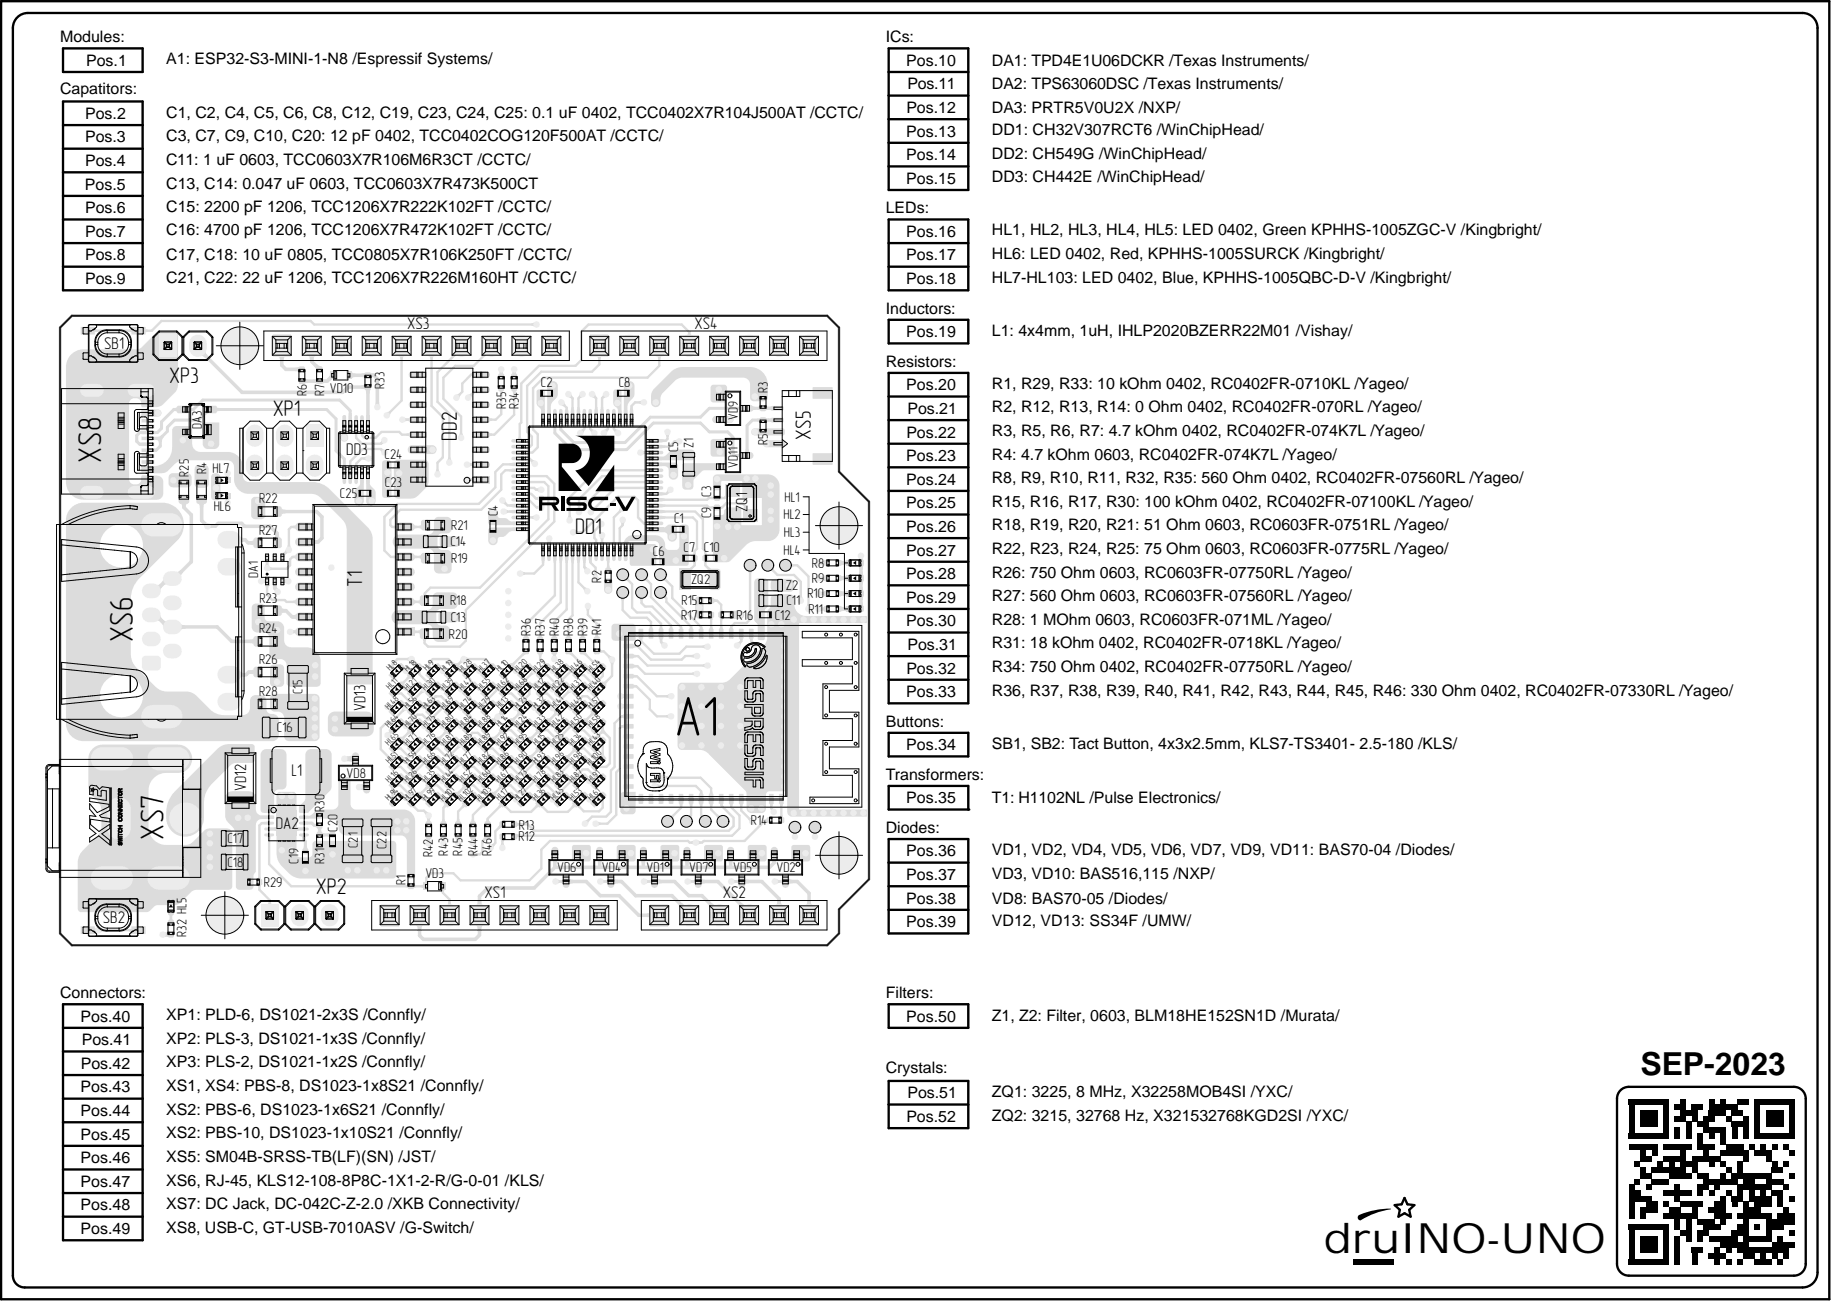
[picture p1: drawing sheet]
<svg xmlns="http://www.w3.org/2000/svg" width="517mm" height="368mm" viewBox="0 0 517 368" stroke-linecap="round" stroke-linejoin="round" font-family="sans-serif">
<defs><g id="words">
<text font-size="15.9" x="190.3" y="207.5">A1</text>
<text font-size="11.8" x="373.5" y="353.5">druINO-UNO</text>
<g font-size="9.3">
<text x="28.5" y="130.6" transform="rotate(-90 28.5 130.6)">XS8</text>
<text x="37.5" y="181.2" transform="rotate(-90 37.5 181.2)">XS6</text>
<text x="46.2" y="236.9" transform="rotate(-90 46.2 236.9)">XS7</text>
</g>
<text font-size="8.9" x="462.8" y="303.2">SEP-2023</text>
<g font-size="6.3">
<text x="47.7" y="108.2">XP3</text>
<text x="76.9" y="117.4">XP1</text>
<text x="162.3" y="150.7">DD1</text>
<text x="89.1" y="252.2">XP2</text>
</g>
<g font-size="6.2">
<text x="128.9" y="124.4" transform="rotate(-90 128.9 124.4)">DD2</text>
<text x="228.8" y="124.1" transform="rotate(-90 228.8 124.1)">XS5</text>
<text x="102.3" y="165.5" transform="rotate(-90 102.3 165.5)">T1</text>
</g>
<g font-size="4.8">
<text x="114.9" y="92.8">XS3</text>
<text x="196" y="92.8">XS4</text>
<text x="29.4" y="98.5">SB1</text>
<text x="97.7" y="128.5">DD3</text>
<text x="82.2" y="219">L1</text>
<text x="77.8" y="233.8">DA2</text>
<text x="136.7" y="253.3">XS1</text>
<text x="203.9" y="253.3">XS2</text>
<text x="29" y="260.5">SB2</text>
</g>
<g font-size="4.6">
<text x="210.9" y="142.4" transform="rotate(-90 210.9 142.4)">Q</text>
<text x="210.9" y="140.1" transform="rotate(-90 210.9 140.1)">1</text>
<text x="210.9" y="144.5" transform="rotate(-90 210.9 144.5)">Z</text>
<text x="103.1" y="200.7" transform="rotate(-90 103.1 200.7)">VD13</text>
<text x="69.5" y="223.3" transform="rotate(-90 69.5 223.3)">VD12</text>
</g>
<g font-size="4.5">
<text x="16.9" y="11.9">Modules:</text>
<text x="249.9" y="11.9">ICs:</text>
<text x="24.3" y="18.6">Pos.1</text>
<text x="46.9" y="18.1">A1: ESP32-S3-MINI-1-N8 /Espressif Systems/</text>
<text x="255.7" y="18.6">Pos.10</text>
<text x="279.9" y="18.6">DA1: TPD4E1U06DCKR /Texas Instruments/</text>
<text x="16.9" y="26.5">Capatitors:</text>
<text x="256" y="25.2">Pos.11</text>
<text x="279.9" y="25.2">DA2: TPS63060DSC /Texas Instruments/</text>
<text x="24" y="33.5">Pos.2</text>
<text x="46.9" y="33.3">C1, C2, C4, C5, C6, C8, C12, C19, C23, C24, C25: 0.1 uF 0402, TCC0402X7R104J500AT /CCTC/</text>
<text x="255.7" y="31.9">Pos.12</text>
<text x="279.9" y="31.9">DA3: PRTR5V0U2X /NXP/</text>
<text x="24" y="40.2">Pos.3</text>
<text x="46.9" y="39.8">C3, C7, C9, C10, C20: 12 pF 0402, TCC0402COG120F500AT /CCTC/</text>
<text x="255.7" y="38.5">Pos.13</text>
<text x="279.9" y="38.1">DD1: CH32V307RCT6 /WinChipHead/</text>
<text x="24" y="46.9">Pos.4</text>
<text x="46.9" y="46.6">C11: 1 uF 0603, TCC0603X7R106M6R3CT /CCTC/</text>
<text x="255.7" y="45.2">Pos.14</text>
<text x="279.9" y="44.8">DD2: CH549G /WinChipHead/</text>
<text x="24" y="53.5">Pos.5</text>
<text x="46.9" y="53.2">C13, C14: 0.047 uF 0603, TCC0603X7R473K500CT</text>
<text x="255.7" y="51.8">Pos.15</text>
<text x="279.9" y="51.5">DD3: CH442E /WinChipHead/</text>
<text x="46.9" y="59.8">C15: 2200 pF 1206, TCC1206X7R222K102FT /CCTC/</text>
<text x="24" y="60.2">Pos.6</text>
<text x="249.9" y="60.2">LEDs:</text>
<text x="24" y="66.8">Pos.7</text>
<text x="46.9" y="66.4">C16: 4700 pF 1206, TCC1206X7R472K102FT /CCTC/</text>
<text x="255.7" y="66.8">Pos.16</text>
<text x="279.9" y="66.4">HL1, HL2, HL3, HL4, HL5: LED 0402, Green KPHHS-1005ZGC-V /Kingbright/</text>
<text x="24" y="73.5">Pos.8</text>
<text x="46.9" y="73.2">C17, C18: 10 uF 0805, TCC0805X7R106K250FT /CCTC/</text>
<text x="255.7" y="73.5">Pos.17</text>
<text x="279.9" y="73.1">HL6: LED 0402, Red, KPHHS-1005SURCK /Kingbright/</text>
<text x="24" y="80.1">Pos.9</text>
<text x="46.9" y="79.9">C21, C22: 22 uF 1206, TCC1206X7R226M160HT /CCTC/</text>
<text x="255.7" y="80.1">Pos.18</text>
<text x="279.9" y="79.7">HL7-HL103: LED 0402, Blue, KPHHS-1005QBC-D-V /Kingbright/</text>
<text x="249.9" y="88.5">Inductors:</text>
<text x="255.7" y="95.1">Pos.19</text>
<text x="279.9" y="94.7">L1: 4x4mm, 1uH, IHLP2020BZERR22M01 /Vishay/</text>
<text x="249.9" y="103.4">Resistors:</text>
<text x="255.7" y="110.1">Pos.20</text>
<text x="279.9" y="109.7">R1, R29, R33: 10 kOhm 0402, RC0402FR-0710KL /Yageo/</text>
<text x="256" y="116.8">Pos.21</text>
<text x="279.9" y="116.3">R2, R12, R13, R14: 0 Ohm 0402, RC0402FR-070RL /Yageo/</text>
<text x="255.7" y="123.4">Pos.22</text>
<text x="279.9" y="123">R3, R5, R6, R7: 4.7 kOhm 0402, RC0402FR-074K7L /Yageo/</text>
<text x="255.7" y="130.1">Pos.23</text>
<text x="279.9" y="129.7">R4: 4.7 kOhm 0603, RC0402FR-074K7L /Yageo/</text>
<text x="255.7" y="136.7">Pos.24</text>
<text x="279.9" y="136.3">R8, R9, R10, R11, R32, R35: 560 Ohm 0402, RC0402FR-07560RL /Yageo/</text>
<text x="255.7" y="143.4">Pos.25</text>
<text x="279.9" y="143">R15, R16, R17, R30: 100 kOhm 0402, RC0402FR-07100KL /Yageo/</text>
<text x="279.9" y="149.6">R18, R19, R20, R21: 51 Ohm 0603, RC0603FR-0751RL /Yageo/</text>
<text x="255.7" y="150.1">Pos.26</text>
<text x="255.7" y="156.7">Pos.27</text>
<text x="279.9" y="156.3">R22, R23, R24, R25: 75 Ohm 0603, RC0603FR-0775RL /Yageo/</text>
<text x="255.7" y="163.4">Pos.28</text>
<text x="279.9" y="163">R26: 750 Ohm 0603, RC0603FR-07750RL /Yageo/</text>
<text x="255.7" y="170">Pos.29</text>
<text x="279.9" y="169.6">R27: 560 Ohm 0603, RC0603FR-07560RL /Yageo/</text>
<text x="255.7" y="176.7">Pos.30</text>
<text x="279.9" y="176.3">R28: 1 MOhm 0603, RC0603FR-071ML /Yageo/</text>
<text x="256" y="183.3">Pos.31</text>
<text x="279.9" y="182.9">R31: 18 kOhm 0402, RC0402FR-0718KL /Yageo/</text>
<text x="255.7" y="190">Pos.32</text>
<text x="279.9" y="189.6">R34: 750 Ohm 0402, RC0402FR-07750RL /Yageo/</text>
<text x="255.7" y="196.7">Pos.33</text>
<text x="279.9" y="196.2">R36, R37, R38, R39, R40, R41, R42, R43, R44, R45, R46: 330 Ohm 0402, RC0402FR-07330RL /Yageo/</text>
<text x="249.9" y="205">Buttons:</text>
<text x="255.7" y="211.6">Pos.34</text>
<text x="279.9" y="211.4">SB1, SB2: Tact Button, 4х3х2.5mm, KLS7-TS3401- 2.5-180 /KLS/</text>
<text x="249.9" y="220">Transformers:</text>
<text x="255.7" y="226.6">Pos.35</text>
<text x="279.9" y="226.6">T1: H1102NL /Pulse Electronics/</text>
<text x="249.9" y="234.9">Diodes:</text>
<text x="255.7" y="241.6">Pos.36</text>
<text x="279.9" y="241.3">VD1, VD2, VD4, VD5, VD6, VD7, VD9, VD11: BAS70-04 /Diodes/</text>
<text x="255.7" y="248.3">Pos.37</text>
<text x="279.9" y="248">VD3, VD10: BAS516,115 /NXP/</text>
<text x="255.7" y="254.9">Pos.38</text>
<text x="279.9" y="254.9">VD8: BAS70-05 /Diodes/</text>
<text x="255.7" y="261.6">Pos.39</text>
<text x="279.9" y="261.3">VD12, VD13: SS34F /UMW/</text>
<text x="16.9" y="281.6">Connectors:</text>
<text x="249.9" y="281.6">Filters:</text>
<text x="46.9" y="287.8">XP1: PLD-6, DS1021-2x3S /Connfly/</text>
<text x="279.9" y="288">Z1, Z2: Filter, 0603, BLM18HE152SN1D /Murata/</text>
<text x="22.8" y="288.2">Pos.40</text>
<text x="255.7" y="288.2">Pos.50</text>
<text x="23.1" y="294.9">Pos.41</text>
<text x="46.9" y="294.5">XP2: PLS-3, DS1021-1x3S /Connfly/</text>
<text x="22.8" y="301.5">Pos.42</text>
<text x="46.9" y="301.1">XP3: PLS-2, DS1021-1x2S /Connfly/</text>
<text x="249.9" y="302.8">Crystals:</text>
<text x="22.8" y="308.2">Pos.43</text>
<text x="46.9" y="307.8">XS1, XS4: PBS-8, DS1023-1x8S21 /Connfly/</text>
<text x="256" y="309.9">Pos.51</text>
<text x="279.9" y="309.6">ZQ1: 3225, 8 MHz, X32258MOB4SI /YXC/</text>
<text x="22.8" y="314.8">Pos.44</text>
<text x="46.9" y="314.4">XS2: PBS-6, DS1023-1x6S21 /Connfly/</text>
<text x="255.7" y="316.5">Pos.52</text>
<text x="279.9" y="316.2">ZQ2: 3215, 32768 Hz, X321532768KGD2SI /YXC/</text>
<text x="22.7" y="321.5">Pos.45</text>
<text x="46.9" y="321.1">XS2: PBS-10, DS1023-1x10S21 /Connfly/</text>
<text x="22.8" y="328.2">Pos.46</text>
<text x="46.9" y="327.7">XS5: SM04B-SRSS-TB(LF)(SN) /JST/</text>
<text x="22.8" y="334.8">Pos.47</text>
<text x="46.9" y="334.6">XS6, RJ-45, KLS12-108-8P8C-1X1-2-R/G-0-01 /KLS/</text>
<text x="22.8" y="341.5">Pos.48</text>
<text x="46.9" y="341.1">XS7: DC Jack, DC-042C-Z-2.0 /XKB Connectivity/</text>
<text x="46.9" y="347.9">XS8, USB-C, GT-USB-7010ASV /G-Switch/</text>
<text x="22.8" y="348.1">Pos.49</text>
</g>
<g font-size="4">
<text x="93.1" y="110.9">VD10</text>
<text x="152.6" y="109.2">C2</text>
<text x="174.6" y="109.2">C8</text>
<text x="108.5" y="129.5">C24</text>
<text x="60" y="133.5">HL7</text>
<text x="108.6" y="137.5">C23</text>
<text x="73.1" y="142">R22</text>
<text x="95.9" y="140.5">C25</text>
<text x="221.3" y="141.5">HL1</text>
<text x="60.3" y="144.2">HL6</text>
<text x="127.3" y="149.5">R21</text>
<text x="190.2" y="147.5">C1</text>
<text x="221" y="146.5">HL2</text>
<text x="73.1" y="150.8">R27</text>
<text x="127.1" y="154.2">C14</text>
<text x="192.9" y="155.8">C7</text>
<text x="198.6" y="155.8">C10</text>
<text x="221.1" y="151.5">HL3</text>
<text x="127.3" y="158.8">R19</text>
<text x="184.2" y="156.8">C6</text>
<text x="221.1" y="156.5">HL4</text>
<text x="229.1" y="160.2">R8</text>
<text x="195" y="164.8">ZQ2</text>
<text x="221.7" y="166.5">Z2</text>
<text x="229.1" y="164.5">R9</text>
<text x="73.2" y="170">R23</text>
<text x="127" y="170.8">R18</text>
<text x="192.3" y="170.8">R15</text>
<text x="221.9" y="170.8">C11</text>
<text x="227.8" y="168.8">R10</text>
<text x="228.1" y="173.1">R11</text>
<text x="73.1" y="178.6">R24</text>
<text x="127.2" y="175.5">C13</text>
<text x="192.2" y="174.8">R17</text>
<text x="207.8" y="174.8">R16</text>
<text x="218.6" y="174.8">C12</text>
<text x="126.7" y="180.1">R20</text>
<text x="73.1" y="187.3">R26</text>
<text x="73.1" y="196.3">R28</text>
<text x="78.1" y="206.5">C16</text>
<text x="97.8" y="219.4">VD8</text>
<text x="211.8" y="232.7">R14</text>
<text x="64.2" y="237.9">C17</text>
<text x="146.3" y="237.4">R12</text>
<text x="146.4" y="234.1">R13</text>
<text x="64.2" y="244.5">C18</text>
<text x="74.4" y="250.4">R29</text>
<text x="120" y="247.7">VD3</text>
<text x="157.2" y="246">VD6</text>
<text x="169.8" y="246">VD4</text>
<text x="182.4" y="246">VD1</text>
<text x="194.5" y="246">VD7</text>
<text x="206.9" y="246">VD5</text>
<text x="219.1" y="246">VD2</text>
</g>
<g font-size="3.9">
<text x="86.5" y="111.7" transform="rotate(-90 86.5 111.7)">R</text>
<text x="86.5" y="110" transform="rotate(-90 86.5 110)">6</text>
<text x="91.5" y="111.7" transform="rotate(-90 91.5 111.7)">R</text>
<text x="91.5" y="110" transform="rotate(-90 91.5 110)">7</text>
<text x="108.5" y="109.8" transform="rotate(-90 108.5 109.8)">R33</text>
<text x="216.6" y="111" transform="rotate(-90 216.6 111)">R3</text>
<text x="142.8" y="115.4" transform="rotate(-90 142.8 115.4)">R35</text>
<text x="146.4" y="115.5" transform="rotate(-90 146.4 115.5)">R34</text>
<text x="208.2" y="118.4" transform="rotate(-90 208.2 118.4)">VD</text>
<text x="208.2" y="114.7" transform="rotate(-90 208.2 114.7)">9</text>
<text x="56.9" y="121.1" transform="rotate(-90 56.9 121.1)">DA3</text>
<text x="191.4" y="126" transform="rotate(-90 191.4 126)">5</text>
<text x="216.6" y="125.6" transform="rotate(-90 216.6 125.6)">R</text>
<text x="216.6" y="123.9" transform="rotate(-90 216.6 123.9)">5</text>
<text x="191.4" y="127.5" transform="rotate(-90 191.4 127.5)">C</text>
<text x="195.7" y="126.4" transform="rotate(-90 195.7 126.4)">Z1</text>
<text x="208.2" y="132" transform="rotate(-90 208.2 132)">VD</text>
<text x="208.2" y="128.3" transform="rotate(-90 208.2 128.3)">11</text>
<text x="53.2" y="134.5" transform="rotate(-90 53.2 134.5)">R25</text>
<text x="58.2" y="133.7" transform="rotate(-90 58.2 133.7)">R4</text>
<text x="200.7" y="140.2" transform="rotate(-90 200.7 140.2)">C3</text>
<text x="140.4" y="145.6" transform="rotate(-90 140.4 145.6)">C4</text>
<text x="200.7" y="146.3" transform="rotate(-90 200.7 146.3)">C9</text>
<text x="72.9" y="163" transform="rotate(-90 72.9 163)">DA1</text>
<text x="169.7" y="164.4" transform="rotate(-90 169.7 164.4)">R2</text>
<text x="149.8" y="179.4" transform="rotate(-90 149.8 179.4)">R36</text>
<text x="153.7" y="179.4" transform="rotate(-90 153.7 179.4)">R37</text>
<text x="157.7" y="179.5" transform="rotate(-90 157.7 179.5)">R40</text>
<text x="161.7" y="179.4" transform="rotate(-90 161.7 179.4)">R38</text>
<text x="165.7" y="179.4" transform="rotate(-90 165.7 179.4)">R39</text>
<text x="169.7" y="179.2" transform="rotate(-90 169.7 179.2)">R41</text>
<text x="85.4" y="195.9" transform="rotate(-90 85.4 195.9)">C15</text>
<text x="91.5" y="227.3" transform="rotate(-90 91.5 227.3)">30</text>
<text x="91.5" y="229" transform="rotate(-90 91.5 229)">R</text>
<text x="95.2" y="234.7" transform="rotate(-90 95.2 234.7)">C20</text>
<text x="100.9" y="239.2" transform="rotate(-90 100.9 239.2)">C21</text>
<text x="109.1" y="239.5" transform="rotate(-90 109.1 239.5)">C2</text>
<text x="109.1" y="236.2" transform="rotate(-90 109.1 236.2)">2</text>
<text x="84.2" y="243.7" transform="rotate(-90 84.2 243.7)">C19</text>
<text x="91.5" y="243.7" transform="rotate(-90 91.5 243.7)">R31</text>
<text x="122.1" y="241.8" transform="rotate(-90 122.1 241.8)">R42</text>
<text x="126.5" y="241.4" transform="rotate(-90 126.5 241.4)">R43</text>
<text x="130.5" y="241.4" transform="rotate(-90 130.5 241.4)">R45</text>
<text x="134.8" y="241.5" transform="rotate(-90 134.8 241.5)">R44</text>
<text x="138.8" y="241.5" transform="rotate(-90 138.8 241.5)">R46</text>
<text x="114.5" y="249.6" transform="rotate(-90 114.5 249.6)">R1</text>
<text x="52.6" y="264.3" transform="rotate(-90 52.6 264.3)">R32 HL5</text>
</g>
<g font-size="2.5">
<text x="110.1" y="189.4" transform="rotate(-45 110.1 189.4)">HL8</text>
<text x="115" y="189.7" transform="rotate(-45 115 189.7)">HL18</text>
<text x="120.4" y="189.4" transform="rotate(-45 120.4 189.4)">HL9</text>
<text x="125.4" y="189.7" transform="rotate(-45 125.4 189.7)">HL19</text>
<text x="130.4" y="189.8" transform="rotate(-45 130.4 189.8)">HL28</text>
<text x="135.6" y="189.8" transform="rotate(-45 135.6 189.8)">HL37</text>
<text x="140.9" y="189.7" transform="rotate(-45 140.9 189.7)">HL10</text>
<text x="145.9" y="189.8" transform="rotate(-45 145.9 189.8)">HL20</text>
<text x="151.1" y="189.8" transform="rotate(-45 151.1 189.8)">HL29</text>
<text x="156.3" y="189.8" transform="rotate(-45 156.3 189.8)">HL38</text>
<text x="161.5" y="189.8" transform="rotate(-45 161.5 189.8)">HL46</text>
<text x="166.7" y="189.8" transform="rotate(-45 166.7 189.8)">HL54</text>
<text x="110" y="194.7" transform="rotate(-45 110 194.7)">HL11</text>
<text x="115" y="194.9" transform="rotate(-45 115 194.9)">HL21</text>
<text x="120.1" y="195" transform="rotate(-45 120.1 195)">HL30</text>
<text x="125.3" y="195" transform="rotate(-45 125.3 195)">HL39</text>
<text x="130.4" y="195" transform="rotate(-45 130.4 195)">HL47</text>
<text x="135.7" y="194.9" transform="rotate(-45 135.7 194.9)">HL55</text>
<text x="140.7" y="195" transform="rotate(-45 140.7 195)">HL62</text>
<text x="145.9" y="195" transform="rotate(-45 145.9 195)">HL68</text>
<text x="151.2" y="194.9" transform="rotate(-45 151.2 194.9)">HL12</text>
<text x="156.3" y="195" transform="rotate(-45 156.3 195)">HL22</text>
<text x="161.6" y="194.8" transform="rotate(-45 161.6 194.8)">HL31</text>
<text x="166.6" y="195" transform="rotate(-45 166.6 195)">HL40</text>
<text x="109.7" y="200.2" transform="rotate(-45 109.7 200.2)">HL48</text>
<text x="114.9" y="200.1" transform="rotate(-45 114.9 200.1)">HL56</text>
<text x="120.1" y="200.1" transform="rotate(-45 120.1 200.1)">HL63</text>
<text x="125.2" y="200.2" transform="rotate(-45 125.2 200.2)">HL69</text>
<text x="130.4" y="200.2" transform="rotate(-45 130.4 200.2)">HL74</text>
<text x="135.6" y="200.2" transform="rotate(-45 135.6 200.2)">HL79</text>
<text x="140.9" y="200" transform="rotate(-45 140.9 200)">HL13</text>
<text x="146" y="200.1" transform="rotate(-45 146 200.1)">HL23</text>
<text x="151.1" y="200.1" transform="rotate(-45 151.1 200.1)">HL32</text>
<text x="156.4" y="200" transform="rotate(-45 156.4 200)">HL41</text>
<text x="161.5" y="200.2" transform="rotate(-45 161.5 200.2)">HL49</text>
<text x="166.7" y="200.1" transform="rotate(-45 166.7 200.1)">HL57</text>
<text x="109.7" y="205.4" transform="rotate(-45 109.7 205.4)">HL64</text>
<text x="114.9" y="205.4" transform="rotate(-45 114.9 205.4)">HL70</text>
<text x="120.1" y="205.3" transform="rotate(-45 120.1 205.3)">HL75</text>
<text x="125.2" y="205.4" transform="rotate(-45 125.2 205.4)">HL80</text>
<text x="130.4" y="205.4" transform="rotate(-45 130.4 205.4)">HL84</text>
<text x="135.6" y="205.4" transform="rotate(-45 135.6 205.4)">HL88</text>
<text x="140.9" y="205.2" transform="rotate(-45 140.9 205.2)">HL14</text>
<text x="145.9" y="205.4" transform="rotate(-45 145.9 205.4)">HL24</text>
<text x="151.2" y="205.3" transform="rotate(-45 151.2 205.3)">HL33</text>
<text x="156.3" y="205.4" transform="rotate(-45 156.3 205.4)">HL42</text>
<text x="161.5" y="205.3" transform="rotate(-45 161.5 205.3)">HL50</text>
<text x="166.7" y="205.3" transform="rotate(-45 166.7 205.3)">HL58</text>
<text x="109.7" y="210.5" transform="rotate(-45 109.7 210.5)">HL65</text>
<text x="109.9" y="215.5" transform="rotate(-45 109.9 215.5)">HL51</text>
<text x="114.9" y="215.7" transform="rotate(-45 114.9 215.7)">HL59</text>
<text x="115" y="210.4" transform="rotate(-45 115 210.4)">HL71</text>
<text x="120" y="215.7" transform="rotate(-45 120 215.7)">HL66</text>
<text x="120" y="210.5" transform="rotate(-45 120 210.5)">HL76</text>
<text x="125.2" y="215.7" transform="rotate(-45 125.2 215.7)">HL72</text>
<text x="125.4" y="210.4" transform="rotate(-45 125.4 210.4)">HL81</text>
<text x="130.4" y="215.7" transform="rotate(-45 130.4 215.7)">HL77</text>
<text x="130.4" y="210.5" transform="rotate(-45 130.4 210.5)">HL85</text>
<text x="135.6" y="215.7" transform="rotate(-45 135.6 215.7)">HL82</text>
<text x="135.6" y="210.5" transform="rotate(-45 135.6 210.5)">HL89</text>
<text x="140.7" y="210.5" transform="rotate(-45 140.7 210.5)">HL92</text>
<text x="140.8" y="215.7" transform="rotate(-45 140.8 215.7)">HL86</text>
<text x="145.9" y="215.7" transform="rotate(-45 145.9 215.7)">HL90</text>
<text x="146" y="210.5" transform="rotate(-45 146 210.5)">HL95</text>
<text x="151.1" y="215.7" transform="rotate(-45 151.1 215.7)">HL93</text>
<text x="151.3" y="210.4" transform="rotate(-45 151.3 210.4)">HL15</text>
<text x="156.3" y="215.7" transform="rotate(-45 156.3 215.7)">HL96</text>
<text x="156.3" y="210.5" transform="rotate(-45 156.3 210.5)">HL25</text>
<text x="161.5" y="215.7" transform="rotate(-45 161.5 215.7)">HL98</text>
<text x="161.5" y="210.5" transform="rotate(-45 161.5 210.5)">HL34</text>
<text x="166.4" y="216" transform="rotate(-45 166.4 216)">HL100</text>
<text x="166.7" y="210.5" transform="rotate(-45 166.7 210.5)">HL43</text>
<text x="109.8" y="220.8" transform="rotate(-45 109.8 220.8)">HL16</text>
<text x="114.9" y="220.9" transform="rotate(-45 114.9 220.9)">HL26</text>
<text x="120.1" y="220.8" transform="rotate(-45 120.1 220.8)">HL35</text>
<text x="125.2" y="220.9" transform="rotate(-45 125.2 220.9)">HL44</text>
<text x="130.4" y="220.8" transform="rotate(-45 130.4 220.8)">HL52</text>
<text x="135.6" y="220.9" transform="rotate(-45 135.6 220.9)">HL60</text>
<text x="140.8" y="220.9" transform="rotate(-45 140.8 220.9)">HL67</text>
<text x="146" y="220.8" transform="rotate(-45 146 220.8)">HL73</text>
<text x="151.1" y="220.9" transform="rotate(-45 151.1 220.9)">HL78</text>
<text x="156.3" y="220.8" transform="rotate(-45 156.3 220.8)">HL83</text>
<text x="161.5" y="220.9" transform="rotate(-45 161.5 220.9)">HL87</text>
<text x="166.8" y="220.8" transform="rotate(-45 166.8 220.8)">HL91</text>
<text x="109.7" y="226.1" transform="rotate(-45 109.7 226.1)">HL94</text>
<text x="114.9" y="226.1" transform="rotate(-45 114.9 226.1)">HL97</text>
<text x="120" y="226.1" transform="rotate(-45 120 226.1)">HL99</text>
<text x="125.1" y="226.2" transform="rotate(-45 125.1 226.2)">HL101</text>
<text x="130.1" y="226.3" transform="rotate(-45 130.1 226.3)">HL102</text>
<text x="135.4" y="226.3" transform="rotate(-45 135.4 226.3)">HL103</text>
<text x="140.9" y="225.9" transform="rotate(-45 140.9 225.9)">HL17</text>
<text x="145.9" y="226.1" transform="rotate(-45 145.9 226.1)">HL27</text>
<text x="151.1" y="226" transform="rotate(-45 151.1 226)">HL36</text>
<text x="156.3" y="226" transform="rotate(-45 156.3 226)">HL45</text>
<text x="161.5" y="226" transform="rotate(-45 161.5 226)">HL53</text>
<text x="166.8" y="225.9" transform="rotate(-45 166.8 225.9)">HL61</text>
</g>
</g></defs>
<path d="M20.3 89.1h213.1l3.3 3.3v40.7l8.5 8.4v106.6l-8.5 8.4v6.8l-3.3 3.4h-213.1l-3.4-3.4v-170.9z" fill="none" stroke="#5a5a5a" stroke-width=".66"/>
<g fill="#dcdcdc">
<path d="M160.9 220l.6-.5 .3 .6-.4 .5z"/>
<path d="M61.4 211.3l1.2-.9 1.6-.5 7.1 .1 .6 .6-.1 4.1-.7 .5h-4.6l-1 .3-6.2 6.2-1 1.6-.6 1.9-.2 5.8-.2 1.3-.9 1.7-1.4 1.3-1.7 .6-1.5 .1-1.5-.3-1.4-.8-1-1-.7-1.4-.3-1.4v-2a8.5 8.5 0 0 1 2.5-5.9z"/>
<path d="M189.3 104.9l1.4-1 1.7-.4h19.3l1.3 .2 1.1 .5 1.7 1.6a5 5 0 0 1 .8 2.7v3.7l-.2 .7-.8 .3h-3l-.6-.2-.4-.6-.1-4.6-.5-.7-.8-.5h-18.1l-1.5 .7-3.8 3.7-.4 .9-.1 1.8-.3 .7-.6 .4-1-.1-.5-.5-.2-.5v-2.2l.3-1 .6-.9z"/>
<path d="M55.2 131.5l.7-.3h1.8l.6 .1 .4 .5 .2 4.7-.2 .6-.4 .4-2.4 .1-.9-.6-.1-4.7z"/>
<path d="M20.1 99.9l1.5-.9 1.6-.4 15.7-.1 1-.4 3.3-3.3 .8-.6 6.2-.1v14.5l-.5 1.8-3.8 3.7-1.1 .7-4.7 .1-.2-.4-.2-1.4-.5-.5-.6-.2-1.5 .2-.5 .5-.2 .6 .1 21.9 .8 .9 1.4 .1 1-.6 .2-1.5 .2-.3h4.1l1 .2 .6 .7 .3 .8-.1 3.6-.3 .8-.5 .4-.9 .3h-21.1l-2.2-.8-1.6-1.6-.6-1.3-.2-1.2v-32.7l.4-1.9z"/>
<path d="M124 172.8l.4-.2 4.1 .1 .9 .7 .1 1.2-.4 .6-.8 .4h-4.1l-.4-.6v-1.7z"/>
<path d="M124.3 151.5l.4-.2 4.2 .1 .9 .7 .1 1.1-.4 .7-.8 .4h-4.1l-.5-.6z"/>
<path d="M115.4 125.9l.8-.3h5.9l.8 .4 .3 .8-.3 .8-.8 .5h-5.9l-.7-.3-.4-.6v-.7z"/>
<path d="M96.9 117.2l.4-.1 .3 .4 .1 4.8a1.22 1.22 0 0 1 .4 1.6 1.22 1.22 0 0 1-1.6 .5 1.74 1.74 0 0 1 .2-2.3v-4.6z"/>
<path d="M57.2 119.2h4.7v6a1.43 1.43 0 0 1-1.5 1.5h-2a1.46 1.46 0 0 1-1.2-1.5z"/>
<path d="M223.5 238.6l.4-.2h4.1l.4 .1 .2 .5v3.4l-.2 .4-.5 .2h-4l-.4-.1-.2-.5v-3.4z"/>
<path d="M191.6 192.9l.8-.3h11.6l.9-.3 1-.6 10.2-10.4 .4-1.1v-7.7l.9-1.4 .1-2.6 .8-.8 4.5-.1 .8 .3 .5 .8v2.1l.4 1.3 .9 1 1.2 .6 18 .1v2h-19.2v52.6h19.2v2l-21.5-.1-.7-.4-.3-.6v-5.4l-.4-.5-.5-.2h-4.1l-.7 .3-.3 .7v4.1l-.6 .9-.7 .2h-2.9l-.7-.3-.6-.8v-4.4l-.3-.8-10.7-10.7-.8-.6-1-.2h-5.6l-.9-.7-.1-.5v-16.6z"/>
<path d="M26.2 211.2l1.1-.8 1.4-.3h21.6l1.7 .4 1.3 1a4 4 0 0 1 .5 4.3 4 4 0 0 1-3.6 2.3h-3.6l-1.5 .3-1.7 1.1-1.1 1.6-.4 1.7v10.6l.5 2.1 1.3 1.7 1.9 1 1.2 .2h5.7l1.6-.6 3.5-3.4 .7-.5 5.8-.2 .7 .2 .6 .6 .1 .7v14.9l-.1 .5-.9 .4-9.6 .1-.9 .5-3.8 3.5-1 .2-5.1 .1-2.5 1.9h-18.9l-.5-.3-.3-.6 .2-14.2 1-2 4.7-4.7 .6-1.1 .2-1.1-.2-5.8-.6-1.2-2.2-2.4-.6-1.8v-8.4l.3-1.4z"/>
<path d="M71.5 170.5l2-.2a1.11 1.11 0 0 1 1.2 1.2v2.8a1 1 0 0 0 1 1h2.9l.7 .3 .6 .5 .3 .8v3.9a1.83 1.83 0 0 0 1.8 1.8h4.3a4.1 4.1 0 0 1 4.2 4.2v6l-.5 .8-.4 .2h-7.8a.93 .93 0 0 1-.9-1.1l-.1-4.3a1.97 1.97 0 0 0-1.6-2.5 2.7 2.7 0 0 1-2.9-.7l-.3-.6v-5a1.5 1.5 0 0 0-1.5-1.2h-1.8a1.59 1.59 0 0 1-1.7-1.6v-5.3l.2-.7z"/>
<path d="M76.5 196.2l1-.4h11.3l.9 .3 .5 .9v10.8l-.4 .9-.9 .4h-7.4l-.9-.4-.4-.8-.1-5.9-.9-1-2.1-.3-.7-.6-.2-.6v-2.5z"/>
<path d="M108.1 130.1l.5-.3 1.3 .1 .4 .3 .2 .5v9l-.2 .5-.5 .3-1.5-.1-.5-.6v-9.2z"/>
<path d="M78.4 223.6l.5-.2h3.8l.5 .2 .4 .4 .1 8.2-.7 .6-.6 .2-.7 .6a1.15 1.15 0 0 0 .1 1.5 1.15 1.15 0 0 0 1.5 .2l.4 .2v5.6l.3 .5 .6 .3h2.6l.7-.4 .3-.6v-2.9l.3-.6 .5-.2 22.2 .1 .4 .3 .2 .6-.1 9.1-.3 .4-.6 .2h-25.8l-1.7-.4-1.4-.8-2.5-2.4-1.1-1.8-.3-1.6v-5.1l.1-.4 .3-.1a1.15 1.15 0 0 0 1.5-.2 1.15 1.15 0 0 0 0-1.5l-.6-.6-.6-.2-.7-.6v-7.9z"/>
<path d="M175.3 223.7l.7-.3h3.4l-.1 5.4-.5 .8-2.9 .1-.7-.5-.2-4.9z"/>
<path d="M211.1 238.6l.5-.2h4.1l.4 .1 .2 .5v3.4l-.2 .4-.4 .2h-4.1l-.4-.1-.2-.5v-3.4z"/>
<path d="M198.9 238.5l.4-.1h4l.5 .1 .2 .5v3.4l-.2 .4-.5 .2h-4l-.4-.1-.2-.5v-3.4z"/>
<path d="M186.6 238.5l.4-.1h4l.4 .1 .3 .5v3.4l-.2 .4-.5 .2h-4l-.4-.1-.3-.5v-3.4z"/>
<path d="M174.2 238.5l.5-.1h4l.4 .1 .3 .5v3.4l-.2 .4-.5 .2h-4l-.5-.1-.2-.5v-3.4z"/>
<path d="M161.6 238.5l.4-.1h4.1l.4 .1 .2 .5v3.4l-.2 .4-.4 .2h-4.1l-.4-.1-.2-.5v-3.4z"/>
<path d="M172.8 176.2l.7-.3h4.9l.5 .2 .5 .8v3.9h-5.9l-.5-.2-.5-.8v-3z"/>
<path d="M205.8 172.5l.5-.2h2.8l.7 .6 .1 .9-.3 .5-.5 .3h-3l-.5-.6z"/>
<path d="M201.5 134.2l.8-.4h14.4l1.3 .3 1 .8 .7 .9 .2 1.1 .1 12.5-.3 1.3-.8 1-1.6 .9-4.4 .1-1.5 .4-5.9 5.4-3.7 .1-.5-.2-.2-.4v-12l.3-.6 2.6-.2 .3-.4v-.8l.8-.8h3.5l.5 .6v4.3h5.9v-7.6h-5.5v-4.5l-.3-.3h-5.5l-.2 .2-.2 2.2-.5 .2h-1.3l-.4-.6 .1-2.8z"/>
<path d="M170.6 163.4l.4-.2h1.2l.5 .4v3l-.3 .6-.5 .3-.9-.1-.5-.7-.1-2.9z"/>
<path d="M169.7 205.4h.7l.5 1.2-.4 .6-.4-.3-.5 .3-.3-.6z"/>
<path d="M200.7 108.8l.6-.3h3l.6 .3 .2 .5v3.4l-.2 .6-.6 .2h-3l-.6-.2-.2-.6v-3.4z"/>
<path d="M200.7 124.1l.6-.3h3l.6 .3 .2 .5v3.4l-.2 .6-.6 .2h-3l-.6-.2-.2-.6v-3.4z"/>
<path d="M215.6 124.5l.7-.3h4.5l.6 .5v.8l-.2 .5-.5 .2h-4.6l-.7-.7-.1-.5z"/>
<path d="M182.5 130.6h8.3l.4 .3 .1 .6-.1 3-.9 .8h-.7l-.5-.3-.4-.8-.1-1.9-.6-.7-5.2-.1-.4-.3z"/>
<path d="M176.4 107.9l.7-.3h1.1l.6 .5 .2 .8-.1 2.9-1.4 1.7-.4 .8-.1 5.5-.5 .4-.3-.1-.2-.4v-10.9z"/>
<path d="M173.2 110.1l.4-.2h1.2l.6 .5v9.3l-.5 .5-.3-.1-.2-.3-.1-4.3-1-1-.3-.6v-3.4z"/>
<path d="M154.8 107.9l.7-.3h1l.6 .5 .3 .8-.1 2.8-1.5 1.8-.4 .8v5.4l-.5 .5-.3-.1-.2-.4v-10.9z"/>
<path d="M176.8 151.7l.7-.5 .8-.2 7.2 .1 .9 .4 .8 .7 .4 .9 .1 1.3 .4 .5 .5 .2h2.3l.5-.3 .3-.5v-5.8l.6-.5 1.5 .1 .5 .7v10.5l-.6 .3-7.4-.1-.3-.5v-5.3l-.5-.8-.8-.3-7.3 .2-.4 .6v4.5l-.3 .4h-.4l-.3-.5v-4.5l.2-.8z"/>
<path d="M182.3 148.8h5l1.4-.8h1.8l.4 .4 .1 .4-.1 3.1-.7 .8h-1l-.7-.6-.2-1.3-.5-.5-5.5-.2z"/>
<path d="M213.1 163.5l.7-.4 2.2 .1 .5 .4 .3 .6v6.5l-1 1.5v7.9l-.4 .5h-1.2l-.4-.3v-4l-1-1.4v-10.6z"/>
<path d="M217.8 163.7l.9-.4 4.5 .1 .9 .8-.1 1.9-.4 .6-.7 .3-4.6-.1-.5-.4-.3-.7v-1.6z"/>
<path d="M196.4 168.5l1.5-.2 .6 .5v5.2l-.5 .6h-1l-.8-.8v-4.9z"/>
<path d="M138.2 143.5l.9-.3 .9 .3 .4 .7 .1 1.5 .4 .4 1.9 .1 1.6 .9 4.3 .1 .3 .2v.4l-.4 .3h-10.3l-.5-.8v-2.9z"/>
<path d="M84.5 230.2l3.1-.2 2-1.6h4.4l.8-.4 .5-.5 .2-.6 .1-7.2 .6-.5 2.2 .1 .5 .8v6.9l.3 .7 .5 .5 .8 .2h13.7l1.3 .5 1.1 1 .5 1.7v15.9l-.5 .3-1.2 .1-.6-.5v-10.2l-.3-.8-.6-.5-.7-.2h-15.8l-.8-.4-.8-.7-.3-.8-.1-1.7-.9-1-9.8-.1-.3-.4z"/>
<path d="M111.3 151.4l1.3-.6 8.7-.1 .6-.3 .4-.7 .2-2.8 .4-.8 .8-.3h2.5l.6 .2 .6 1-.1 2.7-.7 .7-2 .1-.8 .4-.4 .8v2.2l.2 .6 .5 .5 2.4 .2 .8 .6 .1 4.7-.2 .7-1 .6h-2.5l-.6-.2-.6-.9-.1-4.4-.5-1.1-1.1-.4-8.7-.1-.8-.6-.5-.9 .1-.9z"/>
<path d="M49.1 120.4l.5-.2h3.3a1.27 1.27 0 0 1 1.3 1.3v3.7a2.33 2.33 0 0 0 2.4 2.3h7.6a4.3 4.3 0 0 1 4.3 4.3v2.5a1.66 1.66 0 0 0 1.7 1.7h17.9a6.7 6.7 0 0 1 5 2.1l10.6 10.6a4.5 4.5 0 0 1 1.4 3.4v41h-7.3v-43.6a4.1 4.1 0 0 0-1.2-2.9l-6.3-6.3-1.4-.8-19.1-.2a4.2 4.2 0 0 1-3.8-3.7v-3.9a1.83 1.83 0 0 0-1.8-1.9l-12.7 .1-1.9 .8-2.7 2.5a6 6 0 0 1-3.5 .3h-3.1l-.4-.4v-1.4l3.5-.2a5.2 5.2 0 0 0 5.2-5.2v-5z"/>
<path d="M151.6 110.1l.4-.2h1.2l.5 .5v9.3l-.4 .5-.4-.1-.2-.3v-4.1l-1.3-1.8v-3.4z"/>
<path d="M212.3 121.1l.6-.3 8 .1 .5 .4v1l-.2 .4-.4 .1h-8l-.5-.2-.3-.5v-.5z"/>
<path d="M192.6 130.9l.5-.2h10a1 1 0 0 1 1 1 1 1 0 0 1-1 1h-4.4l-.5 .1-2.4 2.4-.2 2.2-.2 .4-.5 .3h-1.6l-.6-.3-.2-.6z"/>
<path d="M138 149.1l.6-.3h10l.3 .2 .2 .3-.5 .5-4.7 .2-1.6 1.3-1.6 .3-.5 1.7-.5 .4-.7 .1-.8-.3-.4-.7v-3.2z"/>
<path d="M182.5 129l.3-.2h4.5l.6-.4 1.2-1.2 .8-.4h5.3l.5 .3 .3 .5v1.6l-.7 .6h-12.5l-.4-.2z"/>
<path d="M86.4 212a1.43 1.43 0 0 1 1.4-.7h4.1a1.59 1.59 0 0 1 1.7 1.7v8.9l-.3 .9-6.3 6.4-2.3 .1-.4-.3 .1-1.4 1.4-1.5 .4-.9v-12.5z"/>
<path d="M74 211.8l1-.5h4.4l.9 .5 .5 .9v9l-.7 .9-1.9 .2-.7 .7-.2 5.8h-3.1l-.7-.7v-15.7z"/>
<path d="M71.2 140.5l.7-.3h1.8l.6 .1 .4 .5 .2 4.5-.2 .6-.5 .5-2.4 .1-.8-.6-.1-4.6z"/>
<path d="M101.8 131.9l.6-.1 .2 .4v9.2l-.4 .9-.9 .4-.8-.3-.4-.6-.1-2.9 .2-.7 1.4-1.7v-4.3z"/>
<path d="M103.5 131.9l.4-.1 .4 .3 .1 4.6 1.3 1.5 .3 .7-.1 2.8-.4 .7-.7 .2-1-.2-.5-.9v-9.3z"/>
<path d="M111.5 130l.8-.3h7.3l.7 .2 .5 .5 .1 .6-.1 5.6-.6 1-2.8 2.7-1.3 .4h-3.8l-.6-.2-.4-.5-.2-9.2z"/>
<path d="M47.9 133.9l.8-.4 4.7 .1 .6 .9v2.3l-.4 .5-.6 .2-4.8-.1-.4-.4-.2-.6v-1.7z"/>
<path d="M93.1 201.3l1.3-.6h9.1l.8 .2 .8 .6 .3 .9 .1 3.4-.2 .8-.7 .8-1 .3h-9.2l-.7-.1-.8-.7-.4-1v-3.5z"/>
<path d="M59.9 133.9l.6-.4 .9 .1 .5 .3 .3 .5v5.9l-.3 .5-.5 .3h-1.3l-.5-.7-.1-5.7z"/>
<path d="M111 172.7l1.3-.6 8.8-.1 .6-.5 .4-.6 .1-3 .9-.7 4.9-.1 .7 .4 .3 .6 .1 2.5-.5 .9-.8 .3h-3.7l-.6 .4-.4 .6v2.4l.3 .8 .7 .4 2 .2 .5 .4 .4 .6v2.3l-.4 .8-.7 .4h-2.4l-.9-.5-.5-.9-.1-2.4-.3-.7-.7-.4-8.6-.1-1-.3-.6-.6-.3-.8 .1-.9z"/>
<path d="M46.4 263.2l1.3-.3v1.6l-1.3-.3z"/>
<path d="M223.6 234.9h1.3l-.3 .8h-.7z"/>
<path d="M47.9 258.8h.7v.6l.3 .2h-1.3l.2-.2z"/>
<path d="M59.2 147.8l.6 .1 .1 1-.7 .2z"/>
<path d="M46.6 263l.6 .2v1l-.6 .1z"/>
<path d="M211.5 230.6l.8 .3-.9 .9-.3-.7z"/>
<path d="M227.8 254.1h1l.1 .9 .4 .3h-2l.3-.3z"/>
<path d="M150.1 129.6l.8 .3-.9 .9-.3-.7z"/>
<path d="M192.4 254.8l.7 .5 .5-.1-1.5 1.4 .1-.4-.5-.7z"/>
<path d="M197.6 230.2l.5-.4 .4 .3-.7 .5z"/>
<path d="M194.2 230.1l.6-.3 .4 .4-.2 .5z"/>
<path d="M188.9 230.2l.8-.3 .5 .4-.3 .8z"/>
<path d="M175 168.7h1.4l-.4 .7h-.6z"/>
<path d="M177.2 162.7l.3 .8-.4 .5-.8-.3z"/>
<path d="M180.3 168.7h1.4l-.4 .7h-.6z"/>
<path d="M182.6 162.7l.3 .8-.5 .5-.8-.3z"/>
<path d="M187.9 167.7l.3 .8-.5 .5-.8-.3z"/>
<path d="M187.9 162.7l.3 .8-.5 .5-.8-.3z"/>
<path d="M218.2 160.1l.3 .8-.5 .4-.8-.3z"/>
<path d="M223.1 158.8l.8 .3v.7l-.8 .3z"/>
<path d="M211 161h1.3l-.3 .8h-.7z"/>
<path d="M26.8 261.8l.1 .2 .5 .1v.7h-.5l-.1 .3z"/>
<path d="M36.4 262.1l.5-.1 .2-.2v1.3l-.2-.3h-.5z"/>
<path d="M203.1 226.8l1-.1-.2 .6h-.7z"/>
<path d="M145.8 231.9l.2 .2 .6 .1v.7l-.6 .1-.2 .2z"/>
<path d="M205.7 226.7h1.2l-.3 .8h-.6z"/>
<path d="M145.6 235.2l.9 .3 .1 .6-.6 .1-.1 .3z"/>
<path d="M220.1 229.9h.7l.1 .6 .2 .1h-1.3l.2-.1z"/>
<path d="M219.9 226.7h1.1l-.2 .8h-.7z"/>
<path d="M133.4 110l.9 .9h-.3l-.5 .4-.5-.5 .5-.5z"/>
<path d="M140.9 232.4l1 1h-.4l-.6 .4-.5-.4 .5-.6z"/>
<path d="M132.9 105.4l.7-.2v1l-.7-.1z"/>
<path d="M141.1 236.8h1.3l-.2 .2-.1 .5h-.7l-.1-.5z"/>
<path d="M55.9 142.1h2l-.4 .3-.1 .8h-1l-.1-.8z"/>
<path d="M79.5 143.3l.2 .4 .8 .1v1l-.8 .1-.2 .4z"/>
<path d="M113.6 203.7l.8 .2-.8 1.1-.3-.8z"/>
<path d="M39.4 121.6l.6-.1v1l-.6-.1z"/>
<path d="M43.5 121.5l.9 .1v.8l-.9 .1z"/>
<path d="M43.5 123.2l.9 .1v.8h-.9z"/>
<path d="M39.4 124.9h.6v.9h-.6z"/>
<path d="M43.5 126.5l.6 .1v.8l-.6 .1z"/>
<path d="M148.1 178.9h.6l.1 .6 .3 .2h-1.4l.3-.2z"/>
<path d="M147.6 183.7l.9 .9h-.3l-.6 .5-.5-.5 .5-.6z"/>
<path d="M114.1 198.5v.3l.3 .5-.5 .4-.4-.3h-.3z"/>
<path d="M109.5 200l.5-.5 .4 .3h.3l-1 .9 .1-.3z"/>
<path d="M119.3 193.3l-.1 .3 .4 .5-.5 .5-.4-.4-.3 .1z"/>
<path d="M149.9 198.5l.7 .2-.7 1.1-.4-.7z"/>
<path d="M139.6 198.1l.7-.3 .2 1.2-.8-.2z"/>
<path d="M115.1 194.3l.4 .3h.3l-.9 .9 .1-.3-.3-.4z"/>
<path d="M167.2 209.8l.4 .8-.4 .5-.7-.2z"/>
<path d="M125.8 220.2l.4 .7-.4 .6-.7-.3z"/>
<path d="M98 213.4h.5a.81 .81 0 0 0 1-.7v2.7a1.15 1.15 0 0 0-1.5-.7z"/>
<path d="M101.3 221.4l.9-.1 .4-.4v2.3l-.4-.4-.9-.1z"/>
<path d="M185.3 221.1l.8 .3v.7l-.8 .3z"/>
<path d="M101.7 121.6h.9l-.1 .9h-.7z"/>
<path d="M100 121.6h.9l-.1 .9h-.7z"/>
<path d="M98.4 116.5h.8l.1 .9h-.9z"/>
<path d="M178.7 187.3l.7 .3v.7l-.7 .2z"/>
<path d="M178.7 184.5l.7 .3v.6l-.7 .3z"/>
<path d="M100.1 131.2h.7l.1 .9h-.9z"/>
<path d="M135.4 200l.4-.5 .5 .3h.3l-1 .9 .1-.3z"/>
<path d="M113.2 207.8l.3 .1 .4-.4 .5 .5-.3 .5v.3z"/>
<path d="M130.7 189.2l.4 .3 .3-.1-1 .9 .1-.2-.3-.5z"/>
<path d="M98.5 131.2h.7l.1 .9h-.9z"/>
<path d="M76.1 159.8l.7 .3-.1 .7-.8 .2z"/>
<path d="M160.7 198.5v.3l.3 .5-.5 .4-.4-.3h-.3z"/>
<path d="M146.2 209.9l.4 .3 .3-.1-.9 1v-.3l-.3-.4z"/>
<path d="M148.8 125.5l.8 .2v.6l-.8 .2z"/>
<path d="M77.2 166.3l.8-.6 .3 .3-.8 .6z"/>
<path d="M121.6 210.5l.3 .3h.7v.7l-.7 .1-.3 .2z"/>
<path d="M96.7 131.2h.9v.9h-.9z"/>
<path d="M140.9 200.9l.9 .9h-.3l-.5 .3-.5-.5 .4-.4z"/>
<path d="M110.4 189h.7l.1 .7 .2 .3h-1.3l.3-.3z"/>
<path d="M130.4 221.6l1 1-.3-.1-.4 .3-.5-.5 .3-.4z"/>
<path d="M114.1 203.7v.3l.3 .5-.5 .4-.4-.3h-.3z"/>
<path d="M129.6 188.1v.4l.3 .4-.4 .5-.5-.4-.3 .1z"/>
<path d="M167.9 152.9h.6l.2 .9h-1z"/>
<path d="M117.5 186.8l.4 .4 .4-.1-1 .9 .1-.3-.4-.4z"/>
<path d="M161.1 158h.9l-.1 .8h-.7z"/>
<path d="M167.7 161.7h.7l.3 .8h-1.3z"/>
<path d="M165.9 214l-.1 .4 .4 .4-.5 .5-.4-.4-.4 .1z"/>
<path d="M152.7 220.9l.2 .2 .8 .1v.7h-.8l-.2 .3z"/>
<path d="M72.5 249.6h1.4l-.3 .2-.1 .6h-.6l-.1-.6z"/>
<path d="M152.7 205.3l.2 .3 .8 .1v.6l-.8 .1-.2 .3z"/>
<path d="M72.9 247.4h.6l.1 .5 .3 .2h-1.4l.3-.2z"/>
<path d="M146 200.9l.9 1-.3-.1-.4 .3-.5-.5 .3-.4z"/>
<path d="M165.9 193.3l-.1 .3 .4 .5-.5 .5-.4-.4-.4 .1z"/>
<path d="M142.9 226.8l-.1 .3 .3 .4-.4 .5-.5-.3-.3 .1z"/>
<path d="M114.1 219.2v.3l.3 .5-.5 .5-.4-.4-.3 .1z"/>
<path d="M151.4 189.2l.4 .3h.3l-.9 .9v-.3l-.3-.5z"/>
<path d="M128.6 236.6h1.3l-.2 .2-.1 .6h-.7v-.6z"/>
<path d="M123.5 225.3l1-.9-.1 .3 .4 .5-.5 .4-.5-.3z"/>
<path d="M53.1 114.7l.2 .3 .8 .1v.8l-.8 .2-.2 .3z"/>
<path d="M166.9 215.1l.4 .3 .3-.1-.9 .9v-.3l-.3-.4z"/>
<path d="M116.1 227.8l.9-1-.1 .3 .3 .4-.4 .5-.4-.3z"/>
<path d="M139.1 223.4h.3l.4-.3 .5 .4-.3 .5v.3z"/>
<path d="M172.9 152.9h.6l.2 .9h-1z"/>
<path d="M143.8 142.3l.7-.1v.9l-.8-.2z"/>
<path d="M237.2 166.7l1.2 .3v1l-1.2 .3z"/>
<path d="M171.3 159.5h.6l.1 .6 .3 .2h-1.4l.3-.2z"/>
<path d="M140.8 226.8l.9 1-.3-.1-.4 .3-.5-.5 .3-.4z"/>
<path d="M114.9 190.6l.9 .9-.3-.1-.4 .3-.4-.4 .3-.4z"/>
<path d="M231.8 167.1l.5-.1 .2-.2v1.3l-.2-.2-.5-.1z"/>
<path d="M146.2 204.7l.4 .3 .3-.1-.9 1v-.3l-.3-.4z"/>
<path d="M152.7 195l.2 .2 .8 .1v.7h-.8l-.2 .3z"/>
<path d="M129.6 208.9v.3l.3 .4-.4 .5-.5-.3h-.3z"/>
<path d="M121.6 215.7l.3 .2 .7 .1v.7l-.7 .1-.3 .2z"/>
<path d="M200 174.2h1.3l-.2 .2-.1 .5h-.7l-.1-.5z"/>
<path d="M201.4 168.8l.2 .2 .5 .1v.7l-.5 .1-.2 .2z"/>
<path d="M113.2 192.3h.3l.4-.3 .5 .5-.3 .4v.3z"/>
<path d="M203.1 172h.7l.1 .5 .2 .2h-1.3l.3-.2z"/>
<path d="M202.8 174.2h1.3l-.2 .2-.1 .5h-.7v-.5z"/>
<path d="M120.3 204.7l.4 .3 .3-.1-.9 1v-.3l-.3-.4z"/>
<path d="M135.8 209.9l.5 .3 .3-.1-1 1 .1-.3-.3-.4z"/>
<path d="M237.2 158l1.2 .3v1l-1.2 .3z"/>
<path d="M231.8 158.5l.5-.1 .2-.3v1.4l-.2-.3-.5-.1z"/>
<path d="M111.3 215.7l.2 .2 .8 .1v.7l-.8 .1-.2 .2z"/>
<path d="M145.2 193.3l-.1 .3 .4 .5-.5 .5-.5-.4-.3 .1z"/>
<path d="M130.7 199.5l.4 .3h.3l-1 .9 .1-.3-.3-.4z"/>
<path d="M139.1 202.7h.3l.4-.4 .5 .5-.3 .5v.3z"/>
<path d="M200.8 140.2l.6-.1 .2-.3v1.4l-.2-.3-.6-.1z"/>
<path d="M181.8 134l.9-.1v.9l-.9-.1z"/>
<path d="M181.8 147.3l.9-.1v.9l-.9-.1z"/>
<path d="M181.8 127.3l.9-.1v.9l-.9-.1z"/>
<path d="M142.3 205.3l.3 .3 .7 .1v.6l-.7 .1-.3 .3z"/>
<path d="M119.3 219.2l-.1 .3 .4 .5-.5 .5-.4-.4-.3 .1z"/>
<path d="M164.9 220.2l1-1-.1 .3 .4 .5-.5 .5-.4-.4z"/>
<path d="M160.7 214v.4l.3 .4-.5 .5-.4-.4-.3 .1z"/>
<path d="M118.4 223.4h.3l.4-.3 .5 .4-.4 .5 .1 .3z"/>
<path d="M135.4 205.2l.4-.5 .5 .3h.3l-.9 .9v-.3z"/>
<path d="M156.1 189.6l.4-.4 .5 .3 .3-.1-1 .9 .1-.2z"/>
<path d="M163 205.3l.3 .3 .7 .1v.6l-.7 .1-.3 .3z"/>
<path d="M169.4 204.1h1.3l-.2 .3-.1 .7h-.7v-.7z"/>
<path d="M114.7 210.4l.4-.5 .4 .3 .3-.1-.9 1 .1-.3z"/>
<path d="M129.6 198.5v.3l.3 .5-.4 .4-.5-.3h-.3z"/>
<path d="M166.7 200.9l.9 1-.3-.1-.4 .3-.5-.5 .3-.4z"/>
<path d="M186.9 123.9l.8 .1v.7l-.8 .1z"/>
<path d="M143.7 130.7l.8-.2v1l-.8-.2z"/>
<path d="M132.5 195.7v.3l.3 .4-.5 .5-.4-.3-.3 .1z"/>
<path d="M153.2 226.8v.3l.3 .4-.5 .5-.4-.3-.3 .1z"/>
<path d="M164.1 186.8l.4 .4 .3-.1-.9 .9 .1-.3-.4-.4z"/>
<path d="M121.6 220.9l.3 .2 .7 .1v.7h-.7l-.3 .3z"/>
<path d="M162.9 114.8h.6l.2 .9h-1z"/>
<path d="M148.8 145.5l.8 .2v.6l-.8 .1z"/>
<path d="M154.6 152.9l.7 .1 .1 .8h-1z"/>
<path d="M120.8 189h.7v.7l.3 .3h-1.3l.2-.3z"/>
<path d="M82.5 177.6l.7 .3v.7l-.7 .3z"/>
<path d="M237.2 162.3l1.2 .3v1l-1.2 .3z"/>
<path d="M231.8 162.8l.5-.1 .2-.2v1.3l-.2-.3h-.5z"/>
<path d="M237.2 171l1.2 .3v1l-1.2 .3z"/>
<path d="M141 194.3l.4 .3h.3l-.9 .9v-.3l-.3-.4z"/>
<path d="M124.5 208.9l-.1 .3 .4 .4-.5 .5-.5-.3h-.3z"/>
<path d="M231.8 171.5l.5-.1 .2-.3v1.3l-.2-.2-.5-.1z"/>
<path d="M156.8 199.5l.4 .7-.3 .6-.7-.2z"/>
<path d="M77.7 150.6h1l.1 .9 .4 .3h-2l.4-.3z"/>
<path d="M70.5 152.6l.8-.1 .3-.4v2l-.3-.3-.8-.2z"/>
<path d="M70.5 189.1l.8-.1 .3-.4v2l-.3-.4-.8-.1z"/>
<path d="M119.9 248.4h.7l.1 .5 .2 .1h-1.3l.3-.1z"/>
<path d="M118.8 249.7l.5-.1 .2-.2v1.3l-.2-.3h-.5z"/>
<path d="M124.3 251h1.3l-.2 .2-.1 .5h-.7l-.1-.5z"/>
<path d="M155.5 203.7v.3l.3 .5-.4 .4-.5-.3h-.3z"/>
<path d="M104.5 105.2l1 .2v1l-1 .2z"/>
<path d="M102 105.4l1.2-.3v1.6l-1.2-.3z"/>
<path d="M103 109.8h1.6l-.3 1.2h-1z"/>
<path d="M102 108.7l1.2-.3v1.6l-1.2-.3z"/>
<path d="M242.4 157h1l.3 1.2h-1.6z"/>
<path d="M124.5 203.7l-.1 .3 .4 .5-.5 .4-.5-.3h-.3z"/>
<path d="M166.9 225.4l.4 .3h.3l-.9 .9v-.3l-.3-.4z"/>
<path d="M87 100.5h1.9l-.3 .3-.1 .9h-1l-.2-.9z"/>
<path d="M46 163.2l1 1.8-.4-.1-.7 .5-.5-.8 .6-.8z"/>
<path d="M128.8 111.3l.7-.3 .5 .4-.3 .8z"/>
<path d="M121.1 100.6h1.3l-.2 .2-.1 .5h-.7l-.1-.5z"/>
<path d="M242.1 159.4h1.6l-.3 1.2h-1z"/>
<path d="M134.8 208.9v.3l.3 .4-.4 .5-.5-.3h-.3z"/>
<path d="M152.7 215.7l.2 .2 .8 .1v.7l-.8 .1-.2 .2z"/>
<path d="M242.1 163.7h1.6l-.3 1.2h-1z"/>
<path d="M237.8 158.3l.7-.1 .3-.2v1.6l-.3-.2-.7-.1z"/>
<path d="M119.3 198.5l-.1 .3 .4 .5-.5 .4-.4-.3h-.3z"/>
<path d="M149.9 192.6l.2 .3h.8v.7l-.8 .1-.2 .2z"/>
<path d="M135.4 215.5l.4-.4 .5 .3h.3l-.9 .9v-.3z"/>
<path d="M150.3 214v.4l.4 .4-.5 .5-.5-.4-.3 .1z"/>
<path d="M67.8 189.3l.3 .4 .8 .1v1l-.8 .2-.3 .3z"/>
<path d="M216.7 118.1l1-.2v1.2l-1-.2z"/>
<path d="M145.2 208.9l-.1 .3 .4 .4-.5 .5-.5-.3h-.3z"/>
<path d="M132.5 202.8l.5-.5 .5 .4h.3l-.9 .9v-.3z"/>
<path d="M63.9 140.4h.6l.3 .8h-1.2z"/>
<path d="M119.7 229.3l.5-.5 .7 .3-.9 .9z"/>
<path d="M242.4 161.3h1l.3 1.3h-1.6z"/>
<path d="M237.8 162.6l.7-.1 .3-.2v1.7l-.3-.3-.7-.1z"/>
<path d="M242.1 168h1.6l-.3 1.3h-1z"/>
<path d="M242.4 165.6h1l.3 1.3h-1.6z"/>
<path d="M237.8 167l.7-.1 .3-.3v1.7l-.3-.3h-.7z"/>
<path d="M237.8 171.3l.7-.1 .3-.2v1.6l-.3-.2-.7-.1z"/>
<path d="M242.4 170h1l.3 1.2h-1.6z"/>
<path d="M118.1 156.8l.5-.1 .2-.2v1.3l-.2-.3h-.5z"/>
<path d="M118.1 148.3l.5-.1 .2-.2 .1 1.3-.2-.2-.6-.1z"/>
<path d="M119.1 180.3h1.3l-.2 .1-.1 .5h-.7v-.5z"/>
<path d="M117.8 177.9l.6-.1 .2-.2-.1 1.3-.2-.2-.5-.1z"/>
<path d="M119.6 167.3h.6l.3 .7h-1.2z"/>
<path d="M117.8 169.5l.5-.1 .2-.3v1.4l-.2-.3-.5-.1z"/>
<path d="M79.5 171.3l.2 .4 .8 .1v1l-.8 .1-.2 .4z"/>
<path d="M165.4 188.1l.7 .3-.7 1-.4-.7z"/>
<path d="M110.9 148.3l.7-.1 .2-.2v1.3l-.2-.2-.7-.1z"/>
<path d="M116.8 148l.3 .2 .6 .1v.7l-.6 .1-.3 .2z"/>
<path d="M110.9 156.8l.7-.1 .2-.2v1.3l-.2-.3h-.7z"/>
<path d="M116.8 156.5l.3 .2 .6 .1v.7h-.6l-.3 .3z"/>
<path d="M116.8 169.1l.3 .3 .6 .1v.6l-.6 .1-.3 .3z"/>
<path d="M117 177.6l.2 .2 .5 .1v.7l-.5 .1-.2 .2z"/>
<path d="M82.6 177.9l.6-.1 .2-.2v1.3l-.2-.2-.6-.1z"/>
<path d="M82.4 173.5h.9l.3-.3v1.6l-.3-.2-.9-.1z"/>
<path d="M82.6 169.5l.6-.1 .2-.3v1.4l-.2-.3-.6-.1z"/>
<path d="M82.6 156.8l.6-.1 .2-.2v1.3l-.2-.3h-.6z"/>
<path d="M190.3 124.2l.6-.2v1l-.6-.1z"/>
<path d="M88.2 151.9l.4 .4 1 .1v1l-1 .1-.4 .4z"/>
<path d="M166.4 189.6l.5-.4 .4 .3 .3-.1-.9 .9v-.2z"/>
<path d="M169.4 209.3h1.3l-.2 .3-.1 .7h-.7v-.7z"/>
<path d="M82.6 148.3l.6-.1 .2-.2v1.3l-.2-.2-.6-.1z"/>
<path d="M70.5 180.4l.8-.1 .3-.4v2l-.3-.3-.8-.2z"/>
<path d="M79.7 156l.7-.4 .4 .5-.4 .6-.1 .4z"/>
<path d="M131 199.5l.4 .7-.4 .6-.8-.3z"/>
<path d="M74.7 158.2h1.3l-.3 1h-.7z"/>
<path d="M80.3 163.3l.2 .2 .5 .1v.7l-.5 .1-.2 .2z"/>
<path d="M76.9 164.9h1.2l-.1 1h-1z"/>
<path d="M162.4 149.5l.7 .3v.7l-.7 .3z"/>
<path d="M74.7 165.3h1.3l-.2 .2-.1 .4h-.7l-.1-.4z"/>
<path d="M207.9 248.4l1-.1v.7h-1z"/>
<path d="M183.3 248.4l1-.1v.7h-1z"/>
<path d="M74 163.6l.5-.1 .2-.2v1.3l-.2-.2-.5-.1z"/>
<path d="M50.9 142.1h2l-.4 .3-.1 .8h-1l-.1-.8z"/>
<path d="M132.8 135l.5-.1 .1-.3v1.4l-.1-.3-.5-.1z"/>
<path d="M132.8 130.8l.7-.1 .2-.3v1.3l-.2-.2-.7-.1z"/>
<path d="M138 122l.2 .2 .6 .1v.7h-.6l-.2 .3z"/>
<path d="M138 117.7l.2 .3 .6 .1v.6l-.6 .1-.2 .3z"/>
<path d="M114.7 122.3l.6-.1 .3-.2v1.3l-.3-.3h-.6z"/>
<path d="M114.7 118.1l.6-.1 .3-.3v1.4l-.3-.3-.6-.1z"/>
<path d="M141.1 104.7h.6l.1 .6 .3 .2h-1.3l.2-.2z"/>
<path d="M144.7 104.7h.7l.1 .6 .2 .2h-1.3l.3-.2z"/>
<path d="M140.8 110.3h1.3l-.3 .2-.1 .5h-.6l-.1-.5z"/>
<path d="M144.4 110.3h1.3l-.2 .2-.1 .5h-.7v-.5z"/>
<path d="M208.6 180.1h1.1l-.2 .8h-.7z"/>
<path d="M211.4 180.1h1.1l-.2 .8h-.7z"/>
<path d="M206 176.8h.6l.3 .6h-1.2z"/>
<path d="M203.1 176.7h.7l.3 .7h-1.2z"/>
<path d="M200.3 176.7h.7l.2 .7h-1.1z"/>
<path d="M197.5 176.9h.7l.1 .5h-1z"/>
<path d="M194.7 176.8h.6l.3 .6h-1.2z"/>
<path d="M191.8 176.9h.7l.1 .5h-.9z"/>
<path d="M189 176.7h.7l.2 .7h-1.2z"/>
<path d="M217 226.7h1.2l-.2 .8h-.7z"/>
<path d="M208.6 226.7h1.1l-.2 .8h-.7z"/>
<path d="M200.1 226.7h1.1l-.2 .8h-.7z"/>
<path d="M200.3 223.3h.7l.2 .8h-1.1z"/>
<path d="M197.2 226.7h1.2l-.2 .8h-.7z"/>
<path d="M197.5 223.3h.7l.2 .8h-1.2z"/>
<path d="M194.4 226.7h1.2l-.3 .8h-.6z"/>
<path d="M191.6 226.7h1.1l-.2 .8h-.7z"/>
<path d="M185.9 180.1h1.2l-.3 .8h-.6z"/>
<path d="M186.2 176.7h.6l.3 .7h-1.2z"/>
<path d="M180.3 180.1h1.1l-.2 .7h-.7z"/>
<path d="M183.3 176.7h.7l.3 .7h-1.2z"/>
<path d="M178.7 181.7l.7 .2v.7l-.7 .3z"/>
<path d="M175.4 201.7l.6-.2v1.2l-.6-.3z"/>
<path d="M178.7 190.2l.7 .2v.7l-.7 .2z"/>
<path d="M178.7 193l.7 .3v.6l-.7 .3z"/>
<path d="M175.3 196.1l.7-.3v1.2l-.7-.2z"/>
<path d="M175.3 198.9l.7-.2v1.1l-.7-.2z"/>
<path d="M175.4 204.6l.6-.2v1l-.6-.2z"/>
<path d="M85.7 238.5h.9l.3 1h-1.4z"/>
<path d="M92.1 235.1l1-.3v1.4l-1-.2z"/>
<path d="M215.8 231.2l.5-.2 .1 1-.6-.1z"/>
<path d="M93 105.5l1.4 1.4h-.5l-.9 .7-.7-.7 .7-.9z"/>
<path d="M99.3 104.9l.3 .3 .7 .2v1l-.7 .1-.3 .4z"/>
<path d="M89.3 102.7l1.4 .7-1.3 1.4-.8-1.4z"/>
<path d="M90.7 106.7l1.3 .3v1l-1.3 .3z"/>
<path d="M88.4 107l1.2-.3v1.6l-1.2-.3z"/>
<path d="M83.4 103.7l1.2-.3v1.6l-1.2-.3z"/>
<path d="M85.7 106.7l1.3 .3v1l-1.3 .3z"/>
<path d="M114.5 249.7l.5-.1 .2-.2v1.3l-.2-.3h-.5z"/>
<path d="M116.7 249.4l.2 .2 .5 .1v.7h-.5l-.2 .3z"/>
<path d="M89.7 233.9h.9l.3 .9h-1.4z"/>
<path d="M90.9 234.8l.9 .3v.9l-.9 .2z"/>
<path d="M89.5 233.6h1.4l-.3 .9h-.9z"/>
<path d="M88.7 232.5l.7-.3v1.3l-.7-.2z"/>
<path d="M169.1 183.1l.2 .3h.6v.7l-.6 .1-.2 .2z"/>
<path d="M168 178.9h.7l.1 .6 .2 .2h-1.3l.3-.2z"/>
<path d="M155.7 184.5h1.3l-.2 .2-.1 .6h-.6l-.1-.6z"/>
<path d="M156.1 178.9h.6l.1 .6 .2 .2h-1.3l.3-.2z"/>
<path d="M151.7 184.5h1.4l-.3 .2-.1 .6h-.6l-.1-.6z"/>
<path d="M152.1 178.9h.6l.1 .6 .3 .2h-1.4l.3-.2z"/>
<path d="M161.2 183.5v.3l.5 .6-.3 .6-.6-.4h-.3z"/>
<path d="M160 178.9h.7l.1 .6 .2 .2h-1.3l.3-.2z"/>
<path d="M165.2 183.7v.3l.5 .6-.5 .5-.6-.5h-.3z"/>
<path d="M164 178.9h.7l.1 .6 .2 .2h-1.3l.3-.2z"/>
<path d="M120.6 231h.7l.1 .6 .2 .2h-1.3l.2-.2z"/>
<path d="M120.3 236.6h1.3l-.2 .2-.1 .6h-.7l-.1-.6z"/>
<path d="M124.8 231h.6l.1 .6 .3 .2h-1.4l.3-.2z"/>
<path d="M124.4 236.6h1.4l-.3 .2-.1 .6h-.6l-.1-.6z"/>
<path d="M137.3 231h.6l.1 .6 .2 .2h-1.3l.3-.2z"/>
<path d="M136.8 235.8l.9 .9h-.4l-.5 .5-.5-.5 .5-.6z"/>
<path d="M133.1 231h.7v.6l.3 .2h-1.3l.2-.2z"/>
<path d="M132.8 236.6h1.3l-.3 .2v.6h-.7l-.1-.6z"/>
<path d="M216 117.8l1 .3v.8l-1 .3z"/>
<path d="M213.6 118.1l1-.3v1.4l-1-.3z"/>
<path d="M213.6 114.8l1-.3v1.4l-1-.3z"/>
<path d="M216 114.5l1 .3v.8l-1 .3z"/>
<path d="M208.2 128.1l.9-.1 .4-.3v1.6l-.4-.3-.9-.1z"/>
<path d="M210.4 126.7h.8l.1 .6 .3 .2h-1.6l.3-.2z"/>
<path d="M208.2 114.8l.9-.1 .4-.3v1.6l-.4-.3-.9-.1z"/>
<path d="M212.1 114.4l.4 .3 .9 .1v.8l-.9 .1-.4 .3z"/>
<path d="M63.9 134h.6l.1 .5 .3 .2h-1.4l.3-.2z"/>
<path d="M63.5 140.6h1.4l-.3 .2-.1 .5h-.6l-.1-.5z"/>
<path d="M158.1 248.4l.5-.1 .1-.3v1.4l-.1-.3-.5-.1z"/>
<path d="M160.7 247.7l.2 .4 .8 .1v1l-.8 .1-.2 .4z"/>
<path d="M155.7 242h1.7l-.3 1.4h-1z"/>
<path d="M173.3 247.7l.3 .4 .8 .1v1l-.8 .1-.3 .4z"/>
<path d="M170.7 248.4l.5-.1 .2-.3v1.4l-.2-.3-.5-.1z"/>
<path d="M168.3 242h1.8l-.4 1.4h-1z"/>
<path d="M185.6 247.7l.3 .4 .8 .1v1l-.8 .1-.3 .4z"/>
<path d="M183 248.4l.5-.1 .2-.3v1.4l-.2-.3-.5-.1z"/>
<path d="M180.7 242h1.7l-.4 1.4h-1z"/>
<path d="M195.3 248.4l.5-.1 .2-.3v1.4l-.2-.3-.5-.1z"/>
<path d="M198 247.7l.2 .4 .8 .1v1l-.8 .1-.2 .4z"/>
<path d="M193 242h1.7l-.4 1.4h-1z"/>
<path d="M207.6 248.4l.5-.1 .2-.3v1.4l-.2-.3-.5-.1z"/>
<path d="M210.3 247.7l.2 .4 .8 .1v1l-.8 .1-.2 .4z"/>
<path d="M205.3 242h1.7l-.4 1.4h-1z"/>
<path d="M222.6 247.7l.2 .4 .8 .1v1l-.8 .1-.2 .4z"/>
<path d="M220 248.4l.5-.1 .1-.3v1.4l-.1-.3-.5-.1z"/>
<path d="M217.6 242.1h1.7l-.3 .3v1h-1l-.1-1z"/>
<path d="M57.9 115.4l1.2 1.2h-.5l-.7 .6-.6-.6 .6-.7z"/>
<path d="M61.1 114.7l.2 .3 .8 .1v.8l-.8 .2-.2 .3z"/>
<path d="M49 115.1l.8-.1 .2-.3v1.7l-.2-.3-.8-.2z"/>
<path d="M128.9 231h.7l.1 .6 .2 .2h-1.3l.3-.2z"/>
<path d="M135.6 226.8l1 1-.3-.1-.5 .3-.4-.5 .3-.4z"/>
<path d="M135.4 225.9l.4-.5 .5 .3h.3l-1 .9 .1-.3z"/>
<path d="M137.6 224l.7-.1v.9l-.7-.1z"/>
<path d="M130.2 225.9l.5-.5 .4 .3h.3l-1 .9 .1-.3z"/>
<path d="M133.9 225.3l.9-.9v.3l.3 .5-.4 .4-.5-.3z"/>
<path d="M130.4 226.8l1 1-.3-.1-.4 .3-.5-.5 .3-.4z"/>
<path d="M125 225.9l.5-.5 .4 .3h.3l-.9 .9v-.3z"/>
<path d="M125.3 226.8l.9 1-.3-.1-.4 .3-.5-.5 .3-.4z"/>
<path d="M129.6 224.4v.3l.3 .5-.4 .4-.5-.3h-.3z"/>
<path d="M127.2 224l.8-.1v.9l-.8-.1z"/>
<path d="M128.7 223.4h.3l.5-.3 .4 .4-.3 .5v.3z"/>
<path d="M168.6 213.7l.7-.1 .3-.3v1.4l-.3-.3-.7-.1z"/>
<path d="M168.2 215.7l.3 .2 .7 .1v.7l-.7 .1-.3 .2z"/>
<path d="M169.7 212.5h.7l.1 .7 .2 .3h-1.3l.3-.3z"/>
<path d="M119.8 225.9l.5-.5 .4 .3h.3l-.9 .9v-.3z"/>
<path d="M161.3 215.5l.4-.4 .4 .3 .3-.1-.9 .9 .1-.3z"/>
<path d="M114.7 225.9l.4-.5 .4 .3h.3l-.9 .9 .1-.3z"/>
<path d="M119.3 224.4l-.1 .3 .4 .5-.5 .4-.4-.3h-.3z"/>
<path d="M116.8 224l.7-.1 .3-.2v1.3l-.3-.2-.7-.1z"/>
<path d="M156.5 215.1l.5 .3h.3l-.9 .9v-.3l-.3-.5z"/>
<path d="M159.8 213h.3l.4-.3 .5 .5-.3 .4v.3z"/>
<path d="M147.9 208.5l.7-.1 .3-.2v1.3l-.3-.3-.7-.1z"/>
<path d="M149.4 207.8l.3 .1 .5-.4 .5 .5-.4 .5v.3z"/>
<path d="M110.4 225.2h.7l.1 .8 .2 .2h-1.3l.3-.2z"/>
<path d="M113.2 225.3l.9-.9v.3l.3 .5-.5 .4-.4-.3z"/>
<path d="M150.9 215.5l.5-.4 .4 .3 .3-.1-1 .9 .1-.3z"/>
<path d="M155.5 214v.4l.3 .4-.4 .5-.5-.4-.3 .1z"/>
<path d="M141 209.9l.4 .3 .3-.1-.9 1v-.3l-.3-.4z"/>
<path d="M166.9 220.2l.4 .3h.3l-.9 .9v-.3l-.3-.4z"/>
<path d="M168.6 218.8h.7l.3-.3v1.3l-.3-.2-.7-.1z"/>
<path d="M146.2 215.1l.5 .3h.3l-1 .9 .1-.3-.4-.5z"/>
<path d="M137.2 210.5l.2 .3h.8v.7l-.8 .1-.2 .2z"/>
<path d="M149.4 213h.3l.5-.3 .5 .5-.4 .4v.3z"/>
<path d="M139.1 207.8l.3 .1 .4-.4 .5 .5-.3 .5v.3z"/>
<path d="M140 208.9v.3l.3 .4-.5 .5-.4-.3h-.3z"/>
<path d="M161.7 220.2l.4 .3h.3l-.9 .9 .1-.3-.3-.4z"/>
<path d="M142.3 215.7l.3 .2 .7 .1v.7l-.7 .1-.3 .2z"/>
<path d="M141 215.1l.4 .3 .3-.1-.9 .9v-.3l-.3-.4z"/>
<path d="M144.2 215l1-1-.1 .4 .4 .4-.5 .5-.5-.4z"/>
<path d="M142.7 213.7l.7-.1 .3-.3v1.4l-.3-.3-.7-.1z"/>
<path d="M130.7 209.9l.4 .3 .3-.1-1 1 .1-.3-.3-.4z"/>
<path d="M130.7 204.7l.4 .3 .3-.1-1 1 .1-.3-.3-.4z"/>
<path d="M134.8 203.7v.3l.3 .5-.4 .4-.5-.3h-.3z"/>
<path d="M156.1 220.7l.4-.5 .5 .4 .3-.1-.9 1v-.3z"/>
<path d="M160.7 219.2v.3l.3 .5-.5 .5-.4-.4-.3 .1z"/>
<path d="M140 214v.4l.3 .4-.5 .5-.4-.4-.3 .1z"/>
<path d="M125.5 209.9l.4 .3h.4l-1 .9 .1-.3-.4-.5z"/>
<path d="M125.3 206.1l.9 .9h-.3l-.4 .3-.5-.5 .3-.4z"/>
<path d="M125.5 204.7l.4 .3 .3-.1-.9 1v-.3l-.3-.4z"/>
<path d="M129.6 203.7v.3l.3 .5-.4 .4-.5-.3h-.3z"/>
<path d="M139.5 197.8l.3 .2 .7 .1v.7l-.7 .1-.3 .2z"/>
<path d="M155.5 219.2v.3l.3 .5-.4 .5-.5-.4-.3 .1z"/>
<path d="M151.4 220.2l.4 .3h.3l-1 .9 .1-.3-.3-.4z"/>
<path d="M132 215.7l.2 .2 .8 .1v.7l-.8 .1-.2 .2z"/>
<path d="M130.7 215.1l.4 .3 .3-.1-1 .9 .1-.3-.3-.4z"/>
<path d="M134.8 214v.4l.3 .4-.4 .5-.5-.4-.3 .1z"/>
<path d="M119.8 210.4l.5-.5 .4 .3 .3-.1-.9 1v-.3z"/>
<path d="M123.5 207.8l.3 .1 .5-.4 .5 .5-.4 .5 .1 .3z"/>
<path d="M132.5 200.9v.3l.3 .4-.5 .5-.4-.3-.3 .1z"/>
<path d="M134.8 198.5v.3l.3 .5-.4 .4-.5-.3h-.3z"/>
<path d="M133 197.2l.5 .3h.3l-.9 .9v-.3l-.4-.5z"/>
<path d="M146.2 220.2l.5 .4 .3-.1-1 1 .1-.3-.4-.5z"/>
<path d="M129.6 214v.4l.3 .4-.4 .5-.5-.4-.3 .1z"/>
<path d="M150.3 219.2v.3l.4 .5-.5 .5-.5-.4-.3 .1z"/>
<path d="M125 215.5l.5-.4 .4 .3h.4l-1 .9 .1-.3z"/>
<path d="M119.3 208.9l-.1 .3 .4 .4-.5 .5-.4-.3h-.3z"/>
<path d="M114.9 206.1l.9 .9h-.3l-.4 .3-.4-.5 .3-.4z"/>
<path d="M115.1 204.7l.4 .3 .3-.1-.9 1 .1-.3-.3-.4z"/>
<path d="M119.3 203.7l-.1 .3 .4 .5-.5 .4-.4-.3h-.3z"/>
<path d="M125 200l.5-.5 .4 .3h.3l-.9 .9v-.3z"/>
<path d="M127.2 198.1l.7-.1 .3-.2v1.3l-.3-.2-.7-.1z"/>
<path d="M145.7 194.8l.5-.5 .5 .4 .3-.1-1 1 .1-.3z"/>
<path d="M148.7 193.8h1.3l-.2 .2-.1 .8h-.7v-.8z"/>
<path d="M140.8 221.6l.9 1-.3-.1-.4 .3-.5-.5 .3-.4z"/>
<path d="M144.2 220.2l1-1-.1 .3 .4 .5-.5 .5-.5-.4z"/>
<path d="M142.3 220.9l.3 .2 .7 .1v.7h-.7l-.3 .3z"/>
<path d="M141 220.2l.4 .3h.3l-.9 .9v-.3l-.3-.4z"/>
<path d="M120.3 215.1l.4 .3 .3-.1-.9 .9v-.3l-.3-.4z"/>
<path d="M123.5 215l1-1-.1 .4 .4 .4-.5 .5-.5-.4z"/>
<path d="M111.3 210.5l.2 .3h.8v.7l-.8 .1-.2 .2z"/>
<path d="M114.1 208.9v.3l.3 .4-.5 .5-.4-.3h-.3z"/>
<path d="M109.7 206.1l1 .9h-.3l-.4 .3-.5-.5 .3-.4z"/>
<path d="M119.8 200l.5-.5 .4 .3h.3l-.9 .9v-.3z"/>
<path d="M124.5 198.5l-.1 .3 .4 .5-.5 .4-.5-.3h-.3z"/>
<path d="M142.3 195l.3 .2 .7 .1v.7h-.7l-.3 .3z"/>
<path d="M143.4 192l.4 .3h.3l-.9 .9v-.3l-.3-.4z"/>
<path d="M169.4 224.9h1.3l-.2 .2-.1 .8h-.7v-.8z"/>
<path d="M135.8 220.2l.5 .4 .3-.1-.9 1v-.3l-.3-.5z"/>
<path d="M140 219.2v.3l.3 .5-.5 .5-.4-.4-.3 .1z"/>
<path d="M115.1 215.1l.4 .3 .3-.1-.9 .9 .1-.3-.3-.4z"/>
<path d="M119.3 214l-.1 .4 .4 .4-.5 .5-.4-.4-.3 .1z"/>
<path d="M166.9 204.7l.5 .3h.3l-1 .9 .1-.3-.4-.4z"/>
<path d="M166.9 199.5l.4 .3h.3l-.9 .9v-.3l-.3-.4z"/>
<path d="M168.6 198.1l.7-.1 .3-.2v1.3l-.3-.2-.7-.1z"/>
<path d="M114.7 200l.4-.5 .4 .3h.3l-.9 .9 .1-.3z"/>
<path d="M135.8 194.3l.5 .3h.3l-1 .9 .1-.3-.3-.4z"/>
<path d="M140 193.3v.3l.3 .5-.5 .5-.4-.4-.3 .1z"/>
<path d="M169.4 188.6h1.3l-.2 .3-.1 .7h-.7v-.7z"/>
<path d="M169.2 186.8l.5 .4 .3-.1-.9 .9v-.3l-.3-.4z"/>
<path d="M163.6 226.8l-.1 .3 .3 .4-.4 .5-.5-.3-.2 .1z"/>
<path d="M161.5 226.8l.9 1-.3-.1-.4 .3-.4-.5 .3-.4z"/>
<path d="M161.7 225.4l.4 .3h.3l-.9 .9 .1-.3-.3-.4z"/>
<path d="M132 220.9l.2 .2 .8 .1v.7h-.8l-.2 .3z"/>
<path d="M164.9 225.3l1-.9-.1 .3 .4 .5-.5 .4-.4-.3z"/>
<path d="M130.7 220.2l.4 .3h.3l-1 .9 .1-.3-.3-.4z"/>
<path d="M134.8 219.2v.3l.3 .5-.4 .5-.5-.4-.3 .1z"/>
<path d="M111.7 213.6l.7-.1 .3-.3-.2 1.4-.2-.3-.8-.1z"/>
<path d="M114.1 214v.4l.3 .4-.5 .5-.4-.4-.3 .1z"/>
<path d="M161.3 205.2l.4-.5 .4 .3 .3-.1-.9 1 .1-.3z"/>
<path d="M165.9 203.7l-.1 .3 .4 .5-.5 .4-.4-.3h-.4z"/>
<path d="M161.7 199.5l.4 .3h.3l-.9 .9 .1-.3-.3-.4z"/>
<path d="M164.9 202.7h.4l.4-.4 .5 .5-.4 .5 .1 .3z"/>
<path d="M165.9 198.5l-.1 .3 .4 .5-.5 .4-.4-.3h-.4z"/>
<path d="M130.7 194.3l.4 .3h.3l-1 .9 .1-.3-.3-.4z"/>
<path d="M134.8 193.3v.3l.3 .5-.4 .5-.5-.4-.3 .1z"/>
<path d="M132.5 192.5l.5-.5 .5 .3h.3l-.9 .9v-.3z"/>
<path d="M163 189.8l.3 .2 .7 .1v.7l-.7 .1-.3 .2z"/>
<path d="M161.7 189.2l.4 .3 .3-.1-.9 .9 .1-.2-.3-.5z"/>
<path d="M165.9 188.1l-.1 .4 .4 .4-.5 .5-.4-.4-.4 .1z"/>
<path d="M160.7 224.4v.3l.3 .5-.5 .4-.4-.3h-.3z"/>
<path d="M156.5 225.4l.5 .3h.3l-1 .9 .1-.3-.3-.4z"/>
<path d="M125.5 220.2l.4 .4 .4-.1-1 1 .1-.3-.4-.5z"/>
<path d="M129.6 219.2v.3l.3 .5-.4 .5-.5-.4-.3 .1z"/>
<path d="M166.9 209.9l.4 .3 .3-.1-.9 1v-.3l-.3-.4z"/>
<path d="M156.5 204.7l.5 .3h.3l-.9 .9v-.3l-.3-.4z"/>
<path d="M160.7 203.7v.3l.3 .5-.5 .4-.4-.3h-.3z"/>
<path d="M156.3 200.9l1 1-.3-.1-.5 .3-.4-.5 .3-.4z"/>
<path d="M156.5 199.5l.5 .3h.3l-1 .9 .1-.3-.3-.4z"/>
<path d="M166.9 194.3l.4 .3h.3l-.9 .9v-.3l-.3-.4z"/>
<path d="M125.5 194.3l.4 .3h.3l-.9 .9v-.3l-.3-.4z"/>
<path d="M170.1 192.3h.3l.5-.3 .5 .5-.4 .4 .1 .3z"/>
<path d="M129.6 193.3v.3l.3 .5-.4 .5-.5-.4-.3 .1z"/>
<path d="M160.7 188.1v.4l.3 .4-.5 .5-.4-.4-.3 .1z"/>
<path d="M135.4 189.6l.4-.4 .5 .3 .3-.1-1 .9 .1-.2z"/>
<path d="M138.2 186.8l.5 .4 .3-.1-1 .9 .1-.3-.4-.4z"/>
<path d="M151.1 226.8l1 1-.3-.1-.4 .3-.5-.5 .3-.4z"/>
<path d="M150.9 225.9l.5-.5 .4 .3h.3l-1 .9 .1-.3z"/>
<path d="M155.5 224.4v.3l.3 .5-.4 .4-.5-.3h-.3z"/>
<path d="M120.1 221.6l.9 1-.3-.1-.4 .3-.5-.5 .3-.4z"/>
<path d="M120.3 220.2l.4 .3h.3l-.9 .9v-.3l-.3-.4z"/>
<path d="M124.5 219.2l-.1 .3 .4 .5-.5 .5-.5-.4-.3 .1z"/>
<path d="M161.5 211.3l.9 .9h-.3l-.4 .3-.4-.5 .3-.4z"/>
<path d="M163 210.5l.3 .3h.7v.7l-.7 .1-.3 .2z"/>
<path d="M161.7 209.9l.4 .3 .3-.1-.9 1 .1-.3-.3-.4z"/>
<path d="M165.9 208.8l.4 .8-.5 .4-.5-.3-.3 .1z"/>
<path d="M151.1 206.1l1 .9h-.3l-.4 .3-.5-.5 .3-.4z"/>
<path d="M151.4 204.7l.4 .3 .3-.1-1 1 .1-.3-.3-.4z"/>
<path d="M154.6 202.7h.3l.5-.4 .4 .5-.3 .5v.3z"/>
<path d="M151.4 199.5l.4 .3h.3l-1 .9 .1-.3-.3-.4z"/>
<path d="M155.5 198.5v.3l.3 .5-.4 .4-.5-.3h-.3z"/>
<path d="M161.7 194.3l.4 .3h.3l-.9 .9 .1-.3-.3-.4z"/>
<path d="M120.3 194.3l.4 .3h.3l-.9 .9v-.3l-.3-.4z"/>
<path d="M124.5 193.3l-.1 .3 .4 .5-.5 .5-.5-.4-.3 .1z"/>
<path d="M122 192.9h.7l.3-.3v1.3l-.3-.2-.7-.1z"/>
<path d="M152.7 189.8l.2 .2 .8 .1v.7l-.8 .1-.2 .2z"/>
<path d="M153.7 186.8l.5 .4 .3-.1-.9 .9v-.3l-.4-.4z"/>
<path d="M155.5 188.1v.4l.3 .4-.4 .5-.5-.4-.3 .1z"/>
<path d="M132.5 190.6v.3l.3 .4-.5 .4-.4-.3-.3 .1z"/>
<path d="M134.8 188.1v.4l.3 .4-.4 .5-.5-.4-.3 .1z"/>
<path d="M145.7 225.9l.5-.5 .4 .3h.3l-.9 .9v-.3z"/>
<path d="M150.3 224.4v.3l.4 .5-.5 .4-.5-.3h-.3z"/>
<path d="M115.1 220.2l.5 .4 .3-.1-.9 1v-.3l-.3-.5z"/>
<path d="M156.5 209.9l.5 .3 .3-.1-1 1 .1-.3-.3-.4z"/>
<path d="M160.7 208.9v.3l.3 .4-.5 .5-.4-.3h-.3z"/>
<path d="M150.3 203.7v.3l.4 .5-.5 .4-.5-.3h-.3z"/>
<path d="M146.2 199.5l.4 .3h.3l-.9 .9v-.3l-.3-.4z"/>
<path d="M150.3 198.5v.3l.4 .5-.5 .4-.5-.3h-.3z"/>
<path d="M156.5 194.3l.5 .4 .3-.1-.9 1v-.3l-.3-.5z"/>
<path d="M160.7 193.3v.3l.3 .5-.5 .5-.4-.4-.3 .1z"/>
<path d="M144.2 225.3l1-.9-.1 .3 .4 .5-.5 .4-.5-.3z"/>
<path d="M110.1 222h1.3l-.2 .3-.1 .7h-.7v-.7z"/>
<path d="M111.3 220.9l.2 .2 .8 .1v.7h-.8l-.2 .3z"/>
<path d="M151.1 211.3l1 .9h-.3l-.4 .3-.5-.5 .3-.4z"/>
<path d="M155.5 208.9v.3l.3 .4-.4 .5-.5-.3h-.3z"/>
<path d="M140.8 206.1l.9 .9h-.3l-.4 .3-.5-.5 .3-.4z"/>
<path d="M145.2 203.7l-.1 .3 .4 .5-.5 .4-.5-.3h-.3z"/>
<path d="M144.2 202.7h.3l.5-.4 .5 .5-.4 .5 .1 .3z"/>
<path d="M145.2 198.5l-.1 .3 .4 .5-.5 .4-.5-.3h-.3z"/>
<path d="M145.7 189.6l.5-.4 .4 .3 .3-.1-.9 .9v-.2z"/>
<path d="M155.5 193.3v.3l.3 .5-.4 .5-.5-.4-.3 .1z"/>
<path d="M149.4 189.1l.9-1v.4l.4 .4-.5 .5-.5-.4z"/>
<path d="M125 189.6l.5-.4 .4 .3 .3-.1-.9 .9v-.2z"/>
<path d="M127.8 186.8l.5 .4 .3-.1-.9 .9v-.3l-.3-.4z"/>
<path d="M128.7 187.1l.3 .1 .5-.4 .4 .5-.3 .4v.3z"/>
<path d="M114.7 189.6l.4-.4 .4 .3 .3-.1-.9 .9 .1-.2z"/>
<path d="M117.6 188.6h1.4l-.3 .3-.1 .7h-.6l-.1-.7z"/>
<path d="M111.3 195l.2 .2 .8 .1v.7h-.8l-.2 .3z"/>
<path d="M114.1 193.3v.3l.3 .5-.5 .5-.4-.4-.3 .1z"/>
<path d="M142.9 190.6l-.1 .3 .3 .4-.4 .4-.5-.3-.3 .1z"/>
<path d="M145.2 188.1l-.1 .4 .4 .4-.5 .5-.5-.4-.3 .1z"/>
<path d="M144.2 187.1l.8-.4 .4 .5-.3 .5 .1 .3z"/>
<path d="M124.5 188.1l-.1 .4 .4 .4-.5 .5-.5-.4-.3 .1z"/>
<path d="M114.1 188.1v.4l.3 .4-.5 .5-.4-.4-.3 .1z"/>
<path d="M174.5 152.9h.7l.1 .9h-.9z"/>
<path d="M171.1 158h.9l-.1 .8-.6 .1z"/>
<path d="M169.5 152.9h.7l.1 .9h-.9z"/>
<path d="M166.2 158.2l.8-.2-.1 .7h-.6z"/>
<path d="M164.4 158h.9l-.1 .8h-.7z"/>
<path d="M162.7 158h1l-.2 .8h-.6z"/>
<path d="M159.4 158h.9l-.1 .8h-.7z"/>
<path d="M157.8 158h.9l-.1 .8h-.7z"/>
<path d="M156.1 158h.9l-.1 .8h-.7z"/>
<path d="M152.8 158h.9l-.1 .8h-.7z"/>
<path d="M143.7 144l.8-.1v.9l-.8-.1z"/>
<path d="M148.8 138.9l.8 .1v.7l-.8 .1z"/>
<path d="M148.8 137.2l.8 .1v.7l-.8 .1z"/>
<path d="M148.8 135.5l.8 .2v.6l-.8 .2z"/>
<path d="M148.8 133.9l.8 .1v.7l-.8 .1z"/>
<path d="M143.7 132.3l.8-.1v.9l-.8-.1z"/>
<path d="M148.8 127.2l.8 .1v.7l-.8 .1z"/>
<path d="M146.3 123.2h.7l.1 .5 .2 .2h-1.3l.2-.2z"/>
<path d="M156.1 119.9h.9v.9h-.9z"/>
<path d="M161.2 114.8h.7l.1 .9h-.9z"/>
<path d="M157.8 119.9h.9l-.1 .9h-.8z"/>
<path d="M166.1 119.9h.9l-.1 .8h-.7z"/>
<path d="M164.4 119.9h.9l-.1 .8h-.7z"/>
<path d="M167.9 114.8h.6l.2 .9h-1z"/>
<path d="M169.5 114.8h.7l.1 .9h-.9z"/>
<path d="M171.1 119.9h.9l-.1 .8h-.7z"/>
<path d="M172.7 119.9h1l-.2 .8h-.6z"/>
<path d="M177.9 114.8h.6l.1 .9h-.9z"/>
<path d="M186.9 125.5l.8 .2v.6l-.8 .2z"/>
<path d="M181.8 132.3l.9-.1v.9l-.9-.1z"/>
<path d="M181.8 135.7l.9-.2v1l-.9-.2z"/>
<path d="M186.9 138.9l.8 .1v.7l-.8 .1z"/>
<path d="M181.8 137.3l.9-.1v.9l-.9-.1z"/>
<path d="M186.9 140.5l.8 .2v.6l-.8 .2z"/>
<path d="M186.9 142.2l.8 .1v.7l-.8 .1z"/>
<path d="M186.9 143.9l.8 .1v.7l-.8 .1z"/>
<path d="M186.9 145.5l.8 .2v.6l-.8 .1z"/>
<path d="M200.8 142.8l.6-.1 .2-.2v1.3l-.2-.2-.6-.1z"/>
<path d="M203.1 142.6l.6 .2v.7l-.6 .2z"/>
<path d="M204.7 139.4l1.1 .7-1.1 .6-.4-.5z"/>
<path d="M209.9 142.9h.6l.1 .5 .3 .2h-1z"/>
<path d="M198.3 158.2h1.3l-.2 .2-.1 .6h-.6l-.1-.6z"/>
<path d="M198.7 156h.6l.1 .5 .2 .2h-1.3l.3-.2z"/>
<path d="M203 139.8l.2 .3 .6 .1v.6l-.6 .1-.2 .3z"/>
<path d="M195.3 158.2h1.3l-.2 .2-.1 .6h-.6l-.1-.6z"/>
<path d="M195.7 156h.6l.1 .5 .2 .2h-1.3l.3-.2z"/>
<path d="M200 160.1l.6 .4h.3l-.9 .9v-.3l-.4-.6z"/>
<path d="M194 160.5h.4l.6-.5 .5 .5-.5 .6v.3z"/>
<path d="M216.7 114.8l1-.2v1.2l-1-.2z"/>
<path d="M84.9 235.9h1.7l-.3 .3-.1 .6h-.9l-.1-.6z"/>
<path d="M74 231.9l.8-.1v.8l-.8-.1z"/>
<path d="M75.3 235.9h1.3l-.2 .2-.1 .5h-.7l-.1-.5z"/>
<path d="M77.2 233.5l.6-.1 .2-.4v1.7l-.2-.3-.6-.1z"/>
<path d="M83.7 233l.2 .4 .6 .1v.8l-.6 .1-.2 .3z"/>
<path d="M26.8 92.6l.1 .3 .5 .1v.6l-.5 .1-.1 .3z"/>
<path d="M41.1 92.6l.1 .3 .5 .1v.6l-.5 .1-.1 .3z"/>
<path d="M36.4 93l.5-.1 .2-.3v1.4l-.2-.3-.5-.1z"/>
<path d="M44.3 164.9l.4 .1 .7-.5 .6 .9-.6 .7v.6z"/>
<path d="M67.8 151.3l.3 .4 .8 .1v1l-.8 .1-.3 .4z"/>
<path d="M49.8 161.3h.5l.7-.6 .7 .8-.6 .7 .1 .5z"/>
<path d="M51 175.9l.3 .4 .9 .1v1l-.9 .1-.3 .4z"/>
<path d="M45.4 173.5v.5l.6 .8-.5 .9-.8-.6-.4 .2z"/>
<path d="M56.7 100.5l1.4-1.4v.5l.5 .7-.7 .7-.7-.5z"/>
<path d="M45.9 174.7l.7 .5 .4-.1-1 1.8v-.6l-.6-.7z"/>
<path d="M112.6 100.6h1.4l-.3 .2-.1 .5h-.6l-.1-.5z"/>
<path d="M78.5 100.7h2l-.4 .2-.1 .8h-1l-.1-.8z"/>
<path d="M128.1 99.4l.9 1-.3-.1-.5 .4-.4-.5 .3-.5z"/>
<path d="M136.5 99.4l1 1-.4-.1-.4 .4-.5-.5 .4-.5z"/>
<path d="M168.4 100.7h1.4l-.3 .2-.1 .5h-.6l-.1-.5z"/>
<path d="M185.3 100.6h1.4l-.3 .2-.1 .5h-.6l-.1-.5z"/>
<path d="M194.1 93.7h.7l.1 .6 .2 .2h-1.3l.2-.2z"/>
<path d="M126.5 254.4h.7l.1 .6 .2 .2h-1.3l.2-.2z"/>
<path d="M117.4 261.2h2l-.4 .2-.1 .9h-1l-.1-.9z"/>
<path d="M134.8 254.1h1l.1 .9 .4 .3h-2l.4-.3z"/>
<path d="M134.3 261.2h2l-.4 .2-.1 .9h-1l-.1-.9z"/>
<path d="M209.3 254.8l.7 .5 .5-.1-1.4 1.4v-.4l-.5-.7z"/>
<path d="M182.5 257.7l.8-.1 .2-.4v2l-.2-.4-.8-.1z"/>
<path d="M200.8 254.8l.7 .5 .5-.1-1.4 1.4 .1-.4-.6-.7z"/>
<path d="M219.3 254.1h1l.1 .9 .4 .3h-2l.4-.3z"/>
<path d="M75.8 254.4h.7v.5l.3 .2h-1.3l.2-.2z"/>
<path d="M165.5 141.1l.8-.3 .4 .5-.3 .7z"/>
<path d="M229.6 234.6h.7l.3 .8h-1.3z"/>
<path d="M223.9 234.6h.7l.3 .8h-1.3z"/>
<path d="M26.4 262.1l.7-.3v1.3l-.7-.3z"/>
<path d="M28.4 261.8l.8 .3v.7l-.8 .3z"/>
<path d="M74.3 163.3l.8 .3v.7l-.8 .3z"/>
<path d="M57.3 147.9l.7-.7 .5 .4-.9 .9z"/>
<path d="M80.6 155l.8 1-.8 .3-.4-.5z"/>
<path d="M167.2 189.1l.4 .8-.4 .5-.7-.2z"/>
<path d="M81.2 153.7h.6l.4 .8h-1.3z"/>
<path d="M188 196.1l.8-.3v1.3l-.8-.3z"/>
<path d="M175.7 195.8l.7 .3v.7l-.7 .3z"/>
<path d="M229.3 234.9h1.3l-.3 .8h-.7z"/>
<path d="M187.6 218.8l.8 .3v.6l-.8 .4z"/>
<path d="M186.3 181.3l.4-.4 .7 .3-.8 .8z"/>
<path d="M47.6 258.1h1.3l-.3 .2v.5h-.7l-.1-.5z"/>
<path d="M202.6 229.9l.8 .3-1 .9-.3-.8z"/>
<path d="M120.3 230.7h1.3l-.3 .7h-.7z"/>
<path d="M174.8 143.5l.9 .9-.8 .3-.4-.5z"/>
<path d="M150 145.7l.7-.4v1.3l-.7-.3z"/>
<path d="M142.7 143.7l.8 .3v.7l-.8 .3z"/>
<path d="M107.6 124.3l.8 .8-.7 .3-.5-.5z"/>
<path d="M109.1 116.3l.8-.3 .5 .4-.4 .8z"/>
<path d="M106 113.5h1l.1 .7h-1.3z"/>
<path d="M150 91.2l.7-.3v1.3l-.7-.3z"/>
<path d="M180.3 113.2l.7-.3v1.3l-.7-.3z"/>
<path d="M123.1 132.4h.7l.3 .8h-1.3z"/>
<path d="M114.2 117.8l.7 .3v.6l-.7 .3z"/>
<path d="M107.2 126.9l.5-.5 .7 .4-.8 .8z"/>
<path d="M164.9 165.6l.8 .3-.9 .9-.3-.8z"/>
<path d="M129.8 122.1h.6l.3 .8h-1.2z"/>
<path d="M132.1 111.3l.8-.3 .4 .5-.3 .7z"/>
<path d="M154.3 152.6h1.3l-.3 .7h-.7z"/>
<path d="M163.7 177h1.3l-.3 .8h-.7z"/>
<path d="M165.2 171.6h1.3l-.3 .8h-.7z"/>
<path d="M133.1 236.6h.7l.3 .7h-1.3z"/>
<path d="M124.8 236.6h.6l.3 .7h-1.2z"/>
<path d="M115.4 220.2l.4 .7-.4 .6-.7-.3z"/>
<path d="M124 224.4l.7 .2-.7 1.1-.4-.7z"/>
<path d="M113.6 219.2l.8 .3-.8 1-.3-.7z"/>
<path d="M125.8 225.4l.4 .7-.4 .6-.7-.3z"/>
<path d="M146.5 225.4l.4 .7-.4 .6-.7-.3z"/>
<path d="M144.7 224.4l.7 .2-.7 1.1-.4-.7z"/>
<path d="M155 224.4l.8 .2-.7 1.1-.4-.7z"/>
<path d="M172.1 186.8h1.2l-.3 .7h-.6z"/>
<path d="M156.9 225.4l.3 .7-.3 .6-.8-.3z"/>
<path d="M171.9 184.9l.8 .3-.9 .9-.3-.8z"/>
<path d="M155 208.8l.8 .3-.7 1-.4-.7z"/>
<path d="M156.9 209.8l.3 .8-.3 .5-.8-.2z"/>
<path d="M134.1 240.4l.7 .3v.7l-.7 .3z"/>
<path d="M128.9 236.6h.7l.3 .7h-1.3z"/>
<path d="M120.6 236.6h.7l.3 .7h-1.3z"/>
<path d="M134.3 224.4l.8 .2-.8 1.1-.3-.7z"/>
<path d="M136.1 225.4l.4 .7-.3 .6-.8-.3z"/>
<path d="M155.1 198.5l.7 .3-.8 1-.4-.8z"/>
<path d="M194.9 237.4l.8-.3v1.2l-.8-.3z"/>
<path d="M197 237.1l.7 .3v.6l-.7 .3z"/>
<path d="M187.9 201.7l.8-.3v1.3l-.8-.3z"/>
<path d="M188.3 138.2l.9 .9-.8 .3-.5-.5z"/>
<path d="M109.4 206.5l.7-.3 .5 .5-.3 .7z"/>
<path d="M182.3 248l.8 .4v.6l-.8 .3z"/>
<path d="M219.3 248l.7 .4v.6l-.7 .3z"/>
<path d="M207 248l.7 .4v.6l-.7 .3z"/>
<path d="M194.6 248l.8 .4v.6l-.8 .3z"/>
<path d="M168 111.2l.3 .8-.5 .4-.8-.3z"/>
<path d="M181.3 127l.8 .3v.7l-.8 .3z"/>
<path d="M175.7 198.6l.7 .3v.7l-.7 .3z"/>
<path d="M168.7 231.7l.7 .3v.7l-.7 .3z"/>
<path d="M165.4 193.3l.7 .3-.7 1-.4-.7z"/>
<path d="M167.2 194.3l.4 .7-.4 .6-.7-.2z"/>
<path d="M187.7 122.5h1.3l-.3 .8h-.7z"/>
<path d="M170.1 111.2l.9 .9-.7 .3-.5-.4z"/>
<path d="M126.4 129.1h.7l.3 .8h-1.3z"/>
<path d="M110.3 199.4l.3 .7-.5 .5-.7-.3z"/>
<path d="M129.2 203.7l.7 .2-.7 1.1-.4-.8z"/>
<path d="M131 204.7l.4 .7-.4 .6-.8-.3z"/>
<path d="M134.3 208.8l.8 .3-.8 1-.3-.7z"/>
<path d="M136.1 209.8l.4 .8-.3 .5-.8-.2z"/>
<path d="M167.2 225.4l.4 .7-.4 .6-.7-.3z"/>
<path d="M165.4 224.4l.7 .2-.7 1.1-.4-.7z"/>
<path d="M136.1 220.2l.4 .7-.3 .6-.8-.3z"/>
<path d="M134.3 219.2l.8 .3-.8 1-.3-.7z"/>
<path d="M165.4 219.2l.7 .3-.7 1-.4-.7z"/>
<path d="M167.2 220.2l.4 .7-.4 .6-.7-.3z"/>
<path d="M124 219.2l.7 .3-.7 1-.4-.7z"/>
<path d="M165.5 208.8l.7 .3-.8 1-.3-.8z"/>
<path d="M165.4 203.7l.7 .2-.7 1.1-.4-.8z"/>
<path d="M167.2 204.7l.4 .7-.4 .6-.7-.3z"/>
<path d="M156.9 194.3l.3 .7-.3 .6-.8-.2z"/>
<path d="M155 193.3l.8 .3-.7 1-.4-.7z"/>
<path d="M144.7 198.5l.7 .2-.7 1.1-.4-.7z"/>
<path d="M146.5 199.5l.4 .7-.4 .6-.7-.3z"/>
<path d="M129.2 198.5l.7 .2-.7 1.1-.4-.7z"/>
<path d="M146.5 209.8l.4 .8-.4 .5-.7-.2z"/>
<path d="M144.7 208.8l.7 .3-.7 1-.4-.7z"/>
<path d="M155 214l.8 .3-.7 1-.4-.7z"/>
<path d="M156.9 215l.3 .7-.3 .6-.8-.2z"/>
<path d="M151.7 199.5l.4 .7-.4 .6-.7-.3z"/>
<path d="M160.2 198.5l.8 .2-.8 1.1-.4-.7z"/>
<path d="M162 199.5l.4 .7-.4 .6-.7-.3z"/>
<path d="M161.1 198.7l.8-.3 .5 .5-.4 .7z"/>
<path d="M160.2 194.5l.9 .9-.7 .3-.5-.5z"/>
<path d="M160.2 193.3l.8 .3-.8 1-.4-.7z"/>
<path d="M162 194.3l.4 .7-.4 .6-.7-.2z"/>
<path d="M131.5 185.3l.7 .3v.7l-.7 .3z"/>
<path d="M129.9 185.9l.9 1-.7 .3-.5-.5z"/>
<path d="M114.7 185.6l.8-.3v1.3l-.8-.3z"/>
<path d="M117.1 185.9l.3 .8-.5 .5-.8-.3z"/>
<path d="M134.3 188.1l.8 .3-.8 1-.3-.7z"/>
<path d="M136.1 189.1l.4 .8-.3 .5-.8-.2z"/>
<path d="M118.8 203.7l.7 .2-.7 1.1-.4-.8z"/>
<path d="M120.6 204.7l.4 .7-.4 .6-.7-.3z"/>
<path d="M129.2 215.2l.9 .9-.8 .3-.5-.5z"/>
<path d="M129.2 214l.7 .3-.7 1-.4-.7z"/>
<path d="M131 215l.4 .7-.4 .6-.8-.2z"/>
<path d="M129.2 210l.9 .9-.8 .3-.5-.5z"/>
<path d="M131 209.8l.4 .8-.4 .5-.8-.2z"/>
<path d="M129.2 208.8l.7 .3-.7 1-.4-.7z"/>
<path d="M130.1 209.1l.7-.3 .5 .4-.3 .8z"/>
<path d="M144.7 188.1l.7 .3-.7 1-.4-.7z"/>
<path d="M146.5 189.1l.4 .8-.4 .5-.7-.2z"/>
<path d="M113.6 188.1l.8 .3-.8 1-.3-.7z"/>
<path d="M115.4 189.1l.4 .8-.4 .5-.7-.2z"/>
<path d="M124 188.1l.7 .3-.7 1-.4-.7z"/>
<path d="M125.8 189.1l.4 .8-.4 .5-.7-.2z"/>
<path d="M144.7 219.2l.7 .3-.7 1-.4-.7z"/>
<path d="M146.5 220.2l.4 .7-.4 .6-.7-.3z"/>
<path d="M125.8 215l.4 .7-.4 .6-.7-.2z"/>
<path d="M124 214l.7 .3-.7 1-.4-.7z"/>
<path d="M114.5 203.9l.8-.3 .5 .5-.3 .7z"/>
<path d="M115.4 204.7l.4 .7-.4 .6-.7-.3z"/>
<path d="M151.7 189.1l.4 .8-.4 .5-.7-.2z"/>
<path d="M149.9 188.1l.7 .3-.7 1-.4-.7z"/>
<path d="M149.9 189.3l.9 .9-.8 .3-.5-.5z"/>
<path d="M156.1 184.5h.6l.3 .8h-1.3z"/>
<path d="M156.9 220.2l.3 .7-.3 .6-.8-.3z"/>
<path d="M155 219.2l.8 .3-.7 1-.4-.7z"/>
<path d="M136.1 215l.4 .7-.3 .6-.8-.2z"/>
<path d="M134.3 214l.8 .3-.8 1-.3-.7z"/>
<path d="M129.2 193.3l.7 .3-.7 1-.4-.7z"/>
<path d="M131 194.3l.4 .7-.4 .6-.8-.2z"/>
<path d="M125.8 204.7l.4 .7-.4 .6-.7-.3z"/>
<path d="M124 203.7l.7 .2-.7 1.1-.4-.8z"/>
<path d="M118.8 194.5l.9 .9-.7 .3-.5-.5z"/>
<path d="M120.6 194.3l.4 .7-.4 .6-.7-.2z"/>
<path d="M118.8 193.3l.7 .3-.7 1-.4-.7z"/>
<path d="M139.5 202.2l.9 .9-.7 .3-.5-.4z"/>
<path d="M140.4 201.3l.8-.3 .4 .5-.3 .7z"/>
<path d="M113.6 199.6l.9 .9-.7 .4-.5-.5z"/>
<path d="M115.4 199.5l.4 .7-.4 .6-.7-.3z"/>
<path d="M113.6 198.5l.8 .2-.8 1.1-.3-.7z"/>
<path d="M149.9 192.9l.7-.3 .3 1.3-.8-.3z"/>
<path d="M156.9 189.1l.3 .8-.3 .5-.8-.2z"/>
<path d="M141.4 237.8h.7l.3 .7h-1.3z"/>
<path d="M155 188.1l.8 .3-.7 1-.4-.7z"/>
<path d="M82.8 233.5h1l.2 .8-.6 .3z"/>
<path d="M77.9 233.5h1l-.6 1.1-.6-.3z"/>
<path d="M102.6 129l.7-.3v1.3l-.7-.3z"/>
<path d="M227.8 170.4h.6l.3 .7h-1.2z"/>
<path d="M138.4 238.3l.7-.3 .5 .4-.3 .8z"/>
<path d="M63.6 134.2h1.2l-.3 .7h-.6z"/>
<path d="M165 231.5l.8-.4 .5 .5-.3 .8z"/>
<path d="M157.4 248l.7 .4v.6l-.7 .3z"/>
<path d="M144.4 104.9h1.3l-.3 .7h-.7z"/>
<path d="M140.8 104.9h1.3l-.4 .7h-.6z"/>
<path d="M79.9 163.6l.8-.3v1.3l-.8-.3z"/>
<path d="M75 158.9h.7l.3 .7h-1.3z"/>
<path d="M195.3 184.7l.7-.3v1.3l-.8-.3z"/>
<path d="M198.2 182.1l.8-.3v1.3l-.8-.3z"/>
<path d="M225.6 168.1h.7l.3 .7h-1.3z"/>
<path d="M142.7 141.2l.3 .7-.5 .5-.7-.3z"/>
<path d="M175 147.3h1.3l-.3 .8h-.6z"/>
<path d="M169.2 151.6h1.3l-.3 .8h-.7z"/>
<path d="M164.6 160.2l.6-.4 .7 .4-1.1 .6z"/>
<path d="M168.8 147.8l.9 .9-.8 .3-.4-.4z"/>
<path d="M242.3 157.5h1.3l-.2 .6h-1z"/>
<path d="M147.4 161.2l.7 .3v.6l-.7 .3z"/>
<path d="M170 248l.8 .4v.6l-.8 .3z"/>
<path d="M173.1 121.4l.5-.4 .7 .3-.9 .9z"/>
<path d="M170.4 121.3l.7-.3 .5 .4-.3 .8z"/>
<path d="M166.5 121.4l.4-.4 .8 .3-.9 .9z"/>
<path d="M163.7 121.3l.8-.3 .4 .4-.3 .8z"/>
<path d="M163.5 111.2l.9 .9-.8 .3-.5-.4z"/>
<path d="M159.3 113.5l.3 .8-.5 .5-.7-.4z"/>
<path d="M161.3 111.2l.3 .8-.5 .4-.7-.3z"/>
<path d="M160.4 145.4h.6l.4 .8h-1.3z"/>
<path d="M163 143.1h.7l.3 .7h-1.3z"/>
<path d="M166.7 143.6l.8-.3 .4 .4-.3 .8z"/>
<path d="M132.4 130.4l.8 .4v.6l-.8 .3z"/>
<path d="M132.4 134.7l.8 .3v.6l-.8 .4z"/>
<path d="M151.4 142.8l.6-.2v1l-.6-.1z"/>
<path d="M151.3 140.3l.8-.3v1.3l-.8-.3z"/>
<path d="M151.3 137.8l.8-.3v1.3l-.8-.3z"/>
<path d="M231.6 171.1l.7 .4v.6l-.7 .3z"/>
<path d="M231.6 166.8l.7 .3v.7l-.7 .3z"/>
<path d="M231.6 162.5l.7 .3v.7l-.7 .3z"/>
<path d="M231.6 158.2l.7 .3v.6l-.7 .3z"/>
<path d="M195.3 189.8l.7-.3v1.2l-.7-.3z"/>
<path d="M198.2 187.4l.8-.3v1.3l-.8-.3z"/>
<path d="M211.8 181.2l.5-.4 .8 .4-1 .8z"/>
<path d="M208 181.2l.7-.3 .5 .4-.3 .8z"/>
<path d="M158.3 248.4l1.1-.1v.7h-1.1z"/>
<path d="M220.2 248.4l1.1-.1v.7h-1.1z"/>
<path d="M195.6 248.4l1-.1v.7h-1z"/>
<path d="M171 248.4l1-.1v.7h-1z"/>
<path d="M44.2 123.3l.8-.2 .7-.4 .6 .6-.5 .6-.1 .8-.9 .2-.2-.6-.6-.2z"/>
<path d="M177.8 153.6h7.1l.3 .5-.2 5.3-.5 .2-6.5-.1-.3-.5v-5z"/>
<path d="M76.5 187.8l.7-.4h1.9l.9 .6 .2 4.7-.6 .9-2.4 .1-.9-.6-.1-4.5z"/>
<path d="M40 115.6l4.8-.1 .6 .5 .2 .7-.4 .6-.5 .2h-4.6l-.2-.2z"/>
<path d="M201.3 117.6l.6-.2h4.3l.6 .4 .2 .7-.3 .6-.6 .2h-4.3l-.5-.2-.3-.5v-.5z"/>
<path d="M64.1 223.8l1.3-.6h4.9l.7 .2 .7 .5 .4 .8 .1 3.8 .4 1 1 .5 3.7 .2v.7l-.1 .1-3.8 .1-.7 .4-.4 .7-.1 13.6-.7 1.1v3.4l-.7 .7h-3.5l-.4-.2-.3-.5-.1-14.9-.5-1.5-1.9-2.2-.5-1.1-.1-5.5z"/>
<path d="M20.4 142.9a4.8 4.8 0 0 1 3.2-1.1h22.1a6.2 6.2 0 0 1 5.8 3.9 6.2 6.2 0 0 1-1.5 6.8l-10.8 10.8a9 9 0 0 0-2.3 7.7v13.6a5.2 5.2 0 0 0 1.5 3.7l5.5 5.5a4.4 4.4 0 0 0 3.2 1.3h5.4a4 4 0 0 1 3 1.2l3.8 3.9a5.4 5.4 0 0 0 3.8 1.5h5.8a1.99 1.99 0 0 0 1.6-1.9v-1.6a1.68 1.68 0 0 1 1.7-2.1h.9a1.68 1.68 0 0 1 2.1 1.7v2.3a1.64 1.64 0 0 0 2 1.3 1.77 1.77 0 0 1 1.5 1.8v4.4l-.3 .7-.5 .5-.7 .3h-53.6a4.9 4.9 0 0 1-5-5v-57.3a4.8 4.8 0 0 1 1.8-3.9zM28.2 154a6.1 6.1 0 0 0 12.2 0 6.1 6.1 0 0 0-12.2 0zM28.2 196.3a6.1 6.1 0 0 0 12.2 0 6.1 6.1 0 0 0-12.2 0z"/>
</g>
<path d="M151.4 91.6h-62.7l-1-1h-42.1l-2.8 2.7h-3.7" fill="none" stroke="#dcdcdc" stroke-width=".66"/>
<path d="M45.9 263.7h2.3" fill="none" stroke="#dcdcdc" stroke-width=".99"/>
<circle cx="48.2" cy="263.7" r=".5" fill="#dcdcdc"/>
<g fill="none" stroke="#dcdcdc" stroke-width=".66">
<path d="M169.9 134.3l-6.5 6.5v3.7M171.5 136l-6 6M73.7 164h1.7v3.8l1.5 1.5h3.4M79.7 164h1.6M75.9 232.2h-2l-.7 .7v18.1l2.9 2.9v4.3M194.1 237.3h-38.9l-2.5 2.4v5.3l-3.3 3.4h-19.5l-2-2h-6.3l-1.3 1.3v2.3M203.5 225.4l.1 1.9 3.4 3.4v2.3l-1.4 1.4h-54.9l-1.8-1.9h-3.8M206.3 225.4h.1M206.3 225.4v2.3l2.3 2.4v3.6l-2 2.1h-61.3l-.2 .2M209.1 225.4v3.3l3.2 3.1M217.1 231.4l-.1 .1h-1.2l-5.7 5.8h-11.6M217.6 225.4v2.7l.7 .6v.3"/>
<path d="M220.4 225.4v6M224.3 233.4v2.6M229.9 233.4v2.6M48.2 257.3v3M24.8 262.4h14.3"/>
</g>
<path d="M85.8 233.9h-2.8l-.5 .5" fill="none" stroke="#dcdcdc" stroke-width=".83"/>
<path d="M56.9 140.8v6l1.6 1.7 2.3-.1 .7-.8h6.7l.8 .9h7.2l2 2v2.6M64.7 152.3h4.5l.8 .8h2.9M217.1 244.7h-60.5l-5.9 5.8h-13.1" fill="none" stroke="#dcdcdc" stroke-width=".99"/>
<circle cx="81.3" cy="164" r=".33" fill="#dcdcdc"/>
<g fill="none" stroke="#dcdcdc" stroke-width=".66">
<path d="M146.7 129.3h2.7l1.5 1.5M151.7 122.5v3.7l-1.5 1.5h-3.5M169.9 134.3h14.9M184.8 132.7h-16.4l-7.7 7.6v6.5M86 157.1h-3.5l-.7 .7v1.7l-1 1h-5.3l-.1-.2v-3M86 148.7h-3.8l-.7 .6v5.8l-1.8 1.7v.5M156.6 155.9v12.1l-8.2 8.1v4.3M158.2 155.9v14.1l-5.8 5.8v4.6M159.9 155.9v16.1l-3.5 3.4v5M161.5 155.9v17.7l-1.1 1.2v5.6M216.6 159.5l2.8 2.7h4.6l1.9 1.9v5.4M80.3 169.3l.6 .5h5.1"/>
<path d="M186.5 178.8v2.3l1 1M118.3 188.1v2.1l3.1 3.1h2.1M139 198.5h2M162.5 190.5h2.2l2.2 2.1h1.2M164.9 188.1l1.2 1.2h.4M175 196.4h2.4M179.8 182.3l3.9 3.8h8.6l1.1-1h3.2M180.9 180.8l3.6 3.6h7.2l2-2h6M185.3 196.4h4.1M187 219.4h10.7l2.9 3M184.7 221.7h11.6"/>
</g>
<path d="M51.9 140.8v2.4l2.1 2v13.3l-4.8 4.7M78.2 144.3h11.1l1.5 1.5M42.7 173.5h1.3l3.4 3.4h13.9l4.1 4M77.5 164v1.9l.8 .8" fill="none" stroke="#dcdcdc" stroke-width=".99"/>
<circle cx="72.9" cy="180.9" r=".5" fill="#dcdcdc"/>
<path d="M98.5 105.9h7l1 1v8M65.4 180.9h7.5" fill="none" stroke="#dcdcdc" stroke-width=".99"/>
<g fill="none" stroke="#dcdcdc" stroke-width=".66">
<path d="M113.3 113l-4.2 4.2M125.1 106.5v6l5 5v6M132.1 112.2h.1M135.8 105.7h-2.9l-2.5 2.5v2.3l-1.6 1.7M135.8 109.9h-1.4l-2.3 2.3M152.1 103.2l-5 5v11l-.4 .4v4.7M152.7 104.9l-4 4v12.9l1.4 1.4M153.4 106.5l-3 3v11.7l1.3 1.3M181.7 113.5h-2.5l-1 1v3.3M64.2 133.5v2M64.2 139.8v2M108.5 124.2l-1 1h-5.4"/>
<path d="M188.3 121.8v2l-.5 .5h-3M135.1 142.2h-23l-3.6 3.6v9.5M135.8 143.8h-22.8l-2.9 2.9v1.4M141.7 141.2l1.5 1.4 3.5 .1M146.7 146h4.7M175.7 146.7v1.4l-.8 .9v6.9M175.7 143.5l-2.5 2.5v9.9M184.8 147.6h-3.1l-1.7-1.6v-4.8l-1-1h-4.6l-10 9.9M202.3 143.2h1.4l1.2-1.2h4.6l.7 .7v1.2l1.7 1.5M211.6 174.8l-1 1h-3.3l-1 1M179.5 193.6l3.8 3.8v2.7l2 2h3.7M172.1 208.2v7.2l-1 .9h-3.4"/>
<path d="M173.4 204v12.4l-1 1v11.6l-1.4 1.4M174.9 205.5v11.4l-1 1v12l-2.5 2.5M194.1 237.3l.5 .4h3.5l.4-.4"/>
</g>
<path d="M200.2 115.2l-2.5 2.5h-14.2l-7.1 7.1h-14.5M200.2 121.8l-2.5-2.4h-13.4l-7.4 7.4h-15.7" fill="none" stroke="#dcdcdc" stroke-width=".84"/>
<circle cx="178.2" cy="117.8" r=".33" fill="#dcdcdc"/>
<g fill="none" stroke="#dcdcdc" stroke-width=".66">
<path d="M113.3 97.5v15.5M113.5 118.4h4.2M107.5 126.7l1 1M123.4 130.5v3.3M156.4 136.5v10.6l-25 25v8.7M155 151.9l-.1 4M163.2 155.9v8.4l2.5 2.5M166.6 156v2.7l1.4 1.4v3M164.4 176.4v4M165.9 171v2.4M168.4 183.8h2l2.3 2.3v4.6l-2.6 2.6M113.1 219.2l1.2 1.1h.2"/>
<path d="M170.1 206.2l2 2M175.4 202.1l-2 1.9M177.4 204.9h-2l-.5 .6M119.6 228.7l1.3 1.3M123.5 224.4l1.2 1.1h.2M124.7 220.3h.4M125.1 235.9v2.1M133.4 235.9v2.1M135 220.3h.5M144.2 224.4l1.2 1.1M154.5 224.4l1.2 1.1h.3M166.1 225.5h.4"/>
</g>
<circle cx="103.5" cy="222.1" r=".66" fill="#dcdcdc"/>
<path d="M97.2 214.1h3.1M101.3 222.1h2.2" fill="none" stroke="#dcdcdc" stroke-width="1.3"/>
<g fill="none" stroke="#dcdcdc" stroke-width=".66">
<path d="M24.8 93.3h14.3M121.8 97.5v17l3.1 3.2v11.3l-1.5 1.5M130.2 98.2l-6.8 6.8v8.4l3.4 3.3v13.8M128.4 103.2l-3.3 3.3M141.4 104.2v2M145.1 104.2v2M167 111.2l1.2 1.2v5.4M171 111.2l-1.1 1.2v5.4M139.7 137.5l-4.6 4.7M180.7 127.7h4.1M189.2 138.2l-1.2 1.1h-3.2M191.7 124.5h-1.4l-1.5 1.5"/>
<path d="M110.1 148.1l.5 .6M165.9 173.4l2.5 2.5v4.5M150.5 199.6h.5M154.5 198.5l1.4 1.3M164.9 193.3l1.2 1.2h.4l1.2 1.1M175 199.3h2.4M177.4 190.8h2.3l5.6 5.6M177.4 193.6h2.1M177.4 187.9h2.4l2.2 2.2h14.7M110.8 206l-1.5 1.4M119.5 204.8h.4M129.8 204.8h.5"/>
<path d="M141.8 200.8l-2.8 2.8M145.4 210h.4M154.5 208.8l1.2 1.2M155.7 215.2h.5M166.3 210h.2M120.9 235.9v2.1M129.3 235.9v2.1M133.8 224.4l1.2 1.1h.2M137.6 235.9l-1.5 1.5v3l-.7 .6h-2M166.1 220.3h.4M168 232.4h3.4M196.3 221.7l1.5 1.5v6.8"/>
<path d="M200.6 222.4v3M82.2 250h38.1M181.7 248.7h3M194 248.7h3M206.3 248.7h3M218.6 248.7h3"/>
</g>
<path d="M137.6 250.5l-2.3 2.3" fill="none" stroke="#dcdcdc" stroke-width=".99"/>
<path d="M54.6 115.5h-5.6l-3.4 3.5v1.8l-1.2 1.2h-5l-.8 .8v1.7M56 118.5h-6.8l-2 2v1.2l-2 2v2.1l-1.1 1.2h-2.4M200.2 115.2h10.1M38.6 124.5l.8 .8h2.3M38.6 124.5h.1" fill="none" stroke="#dcdcdc" stroke-width=".84"/>
<circle cx="114.5" cy="204.8" r=".33" fill="#dcdcdc"/>
<path d="M109.3 199.4l1.5 1.4M110.8 195.6h2.4l2.2 2.2h1M114.5 199.6l-4.1 4.1h-1.3l-1.7 1.7v6l2.6 2.5M124.7 199.6h.4M124.9 199.6l-3.4 3.4h-1l-1.3-1.4h-1.5l-3.2 3.2M149.4 193.3v2.6l-1.9 1.9h-1.1l-2.1-2.2h-2.5M114.3 204.8h.6M133.3 206.7h1.5l1.4 1.4h2.1l1.9 1.9M136.7 211.2h2.3l2.8 2.8h2.4M170.1 224.4v3.4l-1.1 1.1h-4.3l-2.2-2.2" fill="none" stroke="#dcdcdc" stroke-width=".66"/>
<circle cx="161.1" cy="220.3" r=".33" fill="#dcdcdc"/>
<g fill="none" stroke="#dcdcdc" stroke-width=".66">
<path d="M133.8 219.2l1.2 1.1M152.2 216.3h2.2l2.1 2.1h1.4M160.9 215.2h.5M162.5 211.2h2.3l2.8 2.8h2.5M164.9 208.8l1.4 1.2M170.1 219.2h-2.1l-2.2-2.1h-1.4l-6.5 6.5h-1.5l-2-2.1h-2.2M110.8 221.5h2.1l2.9 2.9h2.5M115.9 226.7l2.1 2h1.6M120.9 230v2.5M121.1 221.5h2.3l2 2.1h1l.8 .8h1.5M131.5 221.5h2.1l2.1 2.1h1.1l.8 .8h1.4M150.8 220.3l-3.2 3.2h-1.6l-2-2h-2.2"/>
<path d="M160.9 220.3h.5"/>
</g>
<circle cx="161.1" cy="215.2" r=".33" fill="#dcdcdc"/>
<path d="M130.1 215.2l-3.2 3.2h-1.5l-2-2.1h-2.3M130.1 210l-3.3 3.2h-1.2l-2.1-2h-2.4M139 214l1.2 1.2h.5M140.4 215.2l-3.2 3.2h-1.5l-2-2.1h-2.2M147.1 208.2l.5 .6h1.8M150.5 215.2h.5M150.8 215.2l-3.2 3.2h-1.4l-2-2.1h-2.4M160.9 210h.5M161.1 215.2l-3.2 3.2M135.2 225.5h.3" fill="none" stroke="#dcdcdc" stroke-width=".66"/>
<circle cx="149.4" cy="208.8" r=".33" fill="#dcdcdc"/>
<g fill="none" stroke="#dcdcdc" stroke-width=".66">
<path d="M122.8 196.6l1.7-.1 2 2M150.8 189.3l-5.2 5.2h-.2M152.2 195.6h2.1l2.1 2.2M155.7 194.5h.5M160.9 189.3h.5M161.1 189.3l-3.3 3.3h-1.2l-2.2-2.1h-2.2M170.1 188.1v2.6l-2 1.9M141.8 206h2.4l2.2 2.2h.7M150.5 204.8h.5M160.9 204.8h.5M161.1 204.8l-3.2 3.3h-1.3l-2.1-2.1h-2.3M164.9 203.6l1.2 1.2h.4"/>
<path d="M170.1 203.6v2.6l-1.9 1.9h-1.5l-2-2.1h-2.2"/>
</g>
<circle cx="122.8" cy="196.6" r=".33" fill="#dcdcdc"/>
<path d="M119.5 199.6h.4M122.8 196.6l-3.1 3M126.5 198.5h2.2M144.2 198.5l1.2 1.1h.2M160.9 199.6h.5M161.1 194.5l-3.3 3.3M170.1 198.5h-2.4l-2-2.1h-1.4l-3.2 3.2M129.8 215.2h.5M132.7 202v.5" fill="none" stroke="#dcdcdc" stroke-width=".66"/>
<circle cx="161.1" cy="194.5" r=".33" fill="#dcdcdc"/>
<g fill="none" stroke="#dcdcdc" stroke-width=".66">
<path d="M115.9 190.5l-2.8 2.8M118.3 188.1l-2.2-2.2h-4l-1.3 1.4v3.2M119.7 194.5l-3.3 3.3M123.5 198.5l1.2 1.1M125.1 199.6l1.2 1.2M129.8 194.5h.5M135 199.6h.5M135 189.3h.5M139 193.3l1.2 1.2h.5l1.1 1.1M139 188.1l-2.2-2.2h-6l-2.1 2.2-2.2-2.2h-4.4l-1 1v3.6M140.4 194.5l-5.2 5.1M141.8 190.5l1.2 1.1v.5l2.4 2.4"/>
<path d="M144.2 188.1l1.2 1.2h.4l1.2 1.2M145.6 194.5h.2l1.2 1.1M145.6 199.6h.2M148.4 183.8l-4.2 4.2M149.4 188.1l1.1 1.2h.5l1.2 1.2M149.4 198.5l1.1 1.1M149.4 193.3h2M151 199.6l1.2 1.2M152.4 183.8v2.2l3.3 3.3h.5l1.2 1.2M154.5 193.3l1.2 1.2M156.2 199.6l-.3 .2M156.2 194.5l1.2 1.1"/>
<path d="M156.4 183.8v2.1M156.4 197.8h1.4M159.7 198.5l1.2 1.1M159.7 193.3l1.3 1.2M159.7 188.1l1.2 1.2M160.4 183.8l4.5 4.3M161.1 194.5h.3l1.1 1.1M161.4 189.3l1.1 1.2M161.4 199.6l1.1 1.2M164.4 183.8l2.8 2.8h1.4l1.5 1.5M164.9 198.5l1.2 1.1h.4l1.2 1.2-2.8 2.8M166.5 189.3l1.2 1.2"/>
<path d="M110 213.9l3.1 .1M115.9 206l-2.8 2.8M119.5 210h.4M119.7 210l-3.3 3.3h-1.2l-2.1-2.1h-2.3M119.9 215.2h-.2l-3.4 3.4h-1l-2.2-2.3h-2.3M124.7 215.2h.4M124.7 204.8h.4M126.3 206l-2.8 2.8M129.8 210h.5M133.3 206.7l-3.2 3.3M135 215.2h.5M140.2 210h.5"/>
<path d="M147 200.8l-2.8 2.8M155.7 210h.5M166.5 204.8l1.2 1.2M114.5 220.3h.3M124.9 225.5h.2M126.3 226.7l-1.2 1.2v4.6M131.5 226.7l-2.2 2.2v3.6M136.7 226.7l-3.3 3.2v2.6M145.4 225.5h.4M145.4 220.3h.4M155.7 220.3h.5M156 225.5h.2"/>
</g>
<path d="M75.9 233.9h2.8l.5 .5" fill="none" stroke="#dcdcdc" stroke-width=".83"/>
<circle cx="154.5" cy="203.6" r=".33" fill="#dcdcdc"/>
<g fill="none" stroke="#dcdcdc" stroke-width=".66">
<path d="M128.7 198.5l1.1 1.1M130.3 199.6l2.4 2.4M156.2 199.6l1.2 1.2-2.9 2.8 1.2 1.2h.5l1.2 1.2M118.3 203.6l1.2 1.2M119.9 204.8l1.2 1.2M128.7 203.6l1.1 1.2M130.3 204.8l1.2 1.2M132.7 202.5l2.3 2.3h.5l1.2 1.2M141.8 206l-2.8 2.8M149.4 203.6l1.1 1.2M151 204.8l1.2 1.2-2.8 2.8M159.7 203.6l1.2 1.2"/>
<path d="M161.4 204.8l1.1 1.2M170.1 208.8v5.2M162.5 226.7l-2.3 2.3h-5.7l-2.3-2.3-2.4 2.3h-5.6l-2.4-2.3-4.2 4.3v1.5"/>
</g>
<circle cx="170.1" cy="214" r=".33" fill="#dcdcdc"/>
<path d="M152.2 211.2l-2.8 2.8M161.4 210l1.1 1.2" fill="none" stroke="#dcdcdc" stroke-width=".66"/>
<circle cx="162.5" cy="211.2" r=".33" fill="#dcdcdc"/>
<g fill="none" stroke="#dcdcdc" stroke-width=".66">
<path d="M145.8 199.6l1.2 1.2M118.3 208.8l1.2 1.2M118.3 214l1.2 1.2M119.9 210l1.2 1.2M119.9 215.2l1.2 1.1M123.5 214l1.2 1.2M125.1 215.2l1.2 1.1M128.7 208.8l1.1 1.2M128.7 214l1.1 1.2M130.3 210l1.2 1.2M130.3 215.2l1.2 1.1M133.8 208.8l1.2 1.2"/>
<path d="M135.5 210l1.2 1.2M140.7 210l1.1 1.2M140.7 215.2l1.1 1.1M144.2 203.6l1.2 1.2h.4l1.2 1.2M144.2 208.8l1.2 1.2M144.2 214l1.2 1.2h.4l1.2 1.1M144.2 219.2l1.2 1.1M145.8 210l1.2 1.2M149.4 214l1.1 1.2M149.4 219.2l1.1 1.1h.5l1.2 1.2M151 215.2l1.2 1.1M154.5 214l1.2 1.2"/>
<path d="M154.5 219.2l1.2 1.1M156.2 215.2l1.2 1.1M156.2 210l1.2 1.2M159.7 208.8l1.2 1.2M159.7 219.2l1.2 1.1M161.4 215.2l1.1 1.1M162.5 211.2l-2.8 2.8 1.2 1.2M164.9 214l1.2 1.2h.4l1.2 1.1M164.9 219.2l1.2 1.1M166.5 210l1.2 1.2M110.8 221.5v5.2M135.5 225.5l1.2 1.2"/>
<path d="M135.5 220.3l1.2 1.2M145.8 220.3l1.2 1.2M145.8 225.5l1.2 1.2M149.4 224.4l1.1 1.1h.5l1.2 1.2M156.2 225.5l1.2 1.2M156.2 220.3l1.2 1.2M159.7 224.4l1.2 1.1h.5l1.1 1.2M161.4 220.3l1.1 1.2M164.9 224.4l1.2 1.1M166.5 220.3l1.2 1.2M166.5 225.5l1.2 1.2"/>
</g>
<circle cx="110.8" cy="226" r=".33" fill="#dcdcdc"/>
<g fill="none" stroke="#dcdcdc" stroke-width=".66">
<path d="M130.2 97.5v.7M138.7 97.5v.7l-5 5h-5.3M141.4 138.2l-5.6 5.6M110.6 148.7h9M180.8 178.8h.1M180.9 178.8v2M113.1 193.3l1.2 1.2h.5l1.1 1.1M113.1 198.5l1.2 1.1M113.1 188.1l1.2 1.2M114.8 199.6l1.1 1.2M114.8 189.3l1.1 1.2M118.3 198.5l1.2 1.1"/>
<path d="M118.3 193.3l1.2 1.2M119.9 199.6l1.2 1.2M119.9 194.5l1.2 1.1M123.5 188.1l1.2 1.2M123.5 193.3l1.2 1.2h.4l1.2 1.1M125.1 189.3l1.2 1.2M128.7 188.1l1.1 1.2h.5l2.4 2.3v.5l2.3 2.4h.5l1.2 1.1M128.7 193.3l1.1 1.2M130.3 194.5l2.4 2.3v.5l2.3 2.3M133.8 188.1l1.2 1.2M135.5 199.6l1.2 1.2M135.5 189.3l1.2 1.2"/>
<path d="M113.1 203.6l1.2 1.2M113.1 208.8l1.2 1.2h.5l1.1 1.2M113.1 214l1.2 1.2h.5l1.1 1.1M114.8 204.8l1.1 1.2M118.3 219.2l1.2 1.1h.4l1.2 1.2-2.8 2.9 1.2 1.1h.4l1.2 1.2M123.5 219.2l1.2 1.1M123.5 208.8l1.2 1.2h.4l1.2 1.2M123.5 203.6l1.2 1.2M125.1 204.8l1.2 1.2M128.7 219.2l1.1 1.1h.5l1.2 1.2-2.8 2.9 1.1 1.1h.5l1.2 1.2M133.8 214l1.2 1.2M135.5 215.2l1.2 1.1"/>
<path d="M139 219.2l1.2 1.1h.5l1.1 1.2-2.8 2.9M175.4 202.1h2M113.1 224.4l1.2 1.1h.5l1.1 1.2M114.8 220.3l1.1 1.2M125.1 220.3l1.2 1.2M125.1 225.5l1.2 1.2M141.7 236v3.2M171 230.4h-4l-2 2M195 225.4v4.6l-1.3 1.3v.4"/>
</g>
<path d="M85.8 232.2h2.2l.7 .7" fill="none" stroke="#dcdcdc" stroke-width=".84"/>
<path d="M79.5 97.5v5.5l1.2 1.2h4.5M88 97.5v4.5l2.2 2.2M93.8 105.9l-1.5 1.6h-7.1M103.8 109.2v10.3" fill="none" stroke="#dcdcdc" stroke-width=".99"/>
<circle cx="103.8" cy="109.2" r=".5" fill="#dcdcdc"/>
<path d="M55.8 97.5v.7l12.5 12.5h28.4l1.4-1.5h5.7M90.8 145.8v6l-1.1 1.1h-3.7M236.6 158.8h3M242.9 156.8v15M49.2 163.2h-1.8l-3.5 3.5h-1.2M78.2 172.3h2.5l1.7 1.7h3.6M236.6 163.1h3M236.6 167.5h3M236.6 171.8h3M72.9 189.6h-2.7l-.7 .7h-4.8" fill="none" stroke="#dcdcdc" stroke-width=".99"/>
<g fill="none" stroke="#dcdcdc" stroke-width=".66">
<path d="M164 93.6v7.9l-1.6 1.7h-10.3M169.1 97.5v5.3l-2.1 2.1h-14.3M186 97.5v5.7l-3.3 3.3h-29.3M100.5 119.5v4l1.6 1.7M102.1 119.5v3.3l.7 .7h3.2l1.6-1.7h5l.8 .8h4.3M141.4 109.5v7.4l-1.5 1.5h-4.1M145.1 109.5v7.5l-5.6 5.6h-3.7M98.8 134.1v.1M104 129.3h-2l-1.5 1.5v3.4M107.5 126.7h-5.2l-3.5 3.5v3.9M139.7 133.2v4.3M141.4 133.8v4.4"/>
<path d="M184.8 126h4M108.5 155.3l1.8 1.8h9.5l.3 .4M120.1 148.1l-.5 .6M154.7 146.5l-19.3 19.3h-14l-1.5 1.5M161.7 150.1h2.7M164.9 155.9v4.1l.8 .8v.3M166.5 155.9l.1 .1M169.7 147.8l-2 2v2l.5 .5v3.6M169.9 151v4.9M171.5 155.9l.1 5.1M184.8 146h10.7l1.2 1.1v7.7l-.7 .7v4M184.8 144.3h11.4l2.1 2.2v8.3l.7 .7v4"/>
<path d="M221.6 159.5h3.3l3.2 3.1v9.2M81.8 178.3h4.2M114.3 178.3h5l.5 .5M119.9 169.3l-.5 .5h-5.1M175.7 167.1v5l2.2 2.2h4.6l1.2 1.1v3.4M175.7 162.1l2.7 2.7v6.7l1.3 1.3h3.6l3.2 3.2v2.8M181 162.1l2.7 2.7v3.7l8.5 8.4v1.9M181 167.1v3l1 1h2l5.3 5.3v2.4M186.3 162.1l3.4 3.4v3.2l8.1 8.2v1.9M186.3 167.1l1.7 1.7v1l7 7v2M200.6 169.5h1.7l1.2 1.1M177.4 185.1h2.6l2.7 2.7h17"/>
<path d="M196.6 185.1h.1M75.9 235.5v8.3l6.3 6.2M138.4 239.2h.1M141.7 232.5l-2 2v3.3l-1.3 1.4M156.7 248.7h3"/>
</g>
<path d="M54.6 115.5l2.6-2.6h38.6l3 3v4M56 118.5l3-3h33.2l2.6 2.7v9l2.4 2.3v4.7M41.7 123.7h3.5M200.2 121.8h5.1l1.5 1.5" fill="none" stroke="#dcdcdc" stroke-width=".84"/>
<circle cx="98.8" cy="119.9" r=".42" fill="#dcdcdc"/>
<path d="M98.8 119.5v.4M156.6 117.8v4.4l4.6 4.6M158.2 117.8v3.4l3.7 3.6M210.3 115.2h9M212.3 118.5h7M206.8 123.3v4.7M210.8 120v8.5h-3.5M85.8 235.5v1.5l.4 .4v2.8M88.7 232.9h1.5v2.6h3.6" fill="none" stroke="#dcdcdc" stroke-width=".84"/>
<path d="M158.4 113.5l1.5 1.5v2.8M160.4 111.2l1.1 1.2v5.4M164.4 111.2l-1.2 1.2v5.4M164.9 117.8v3.2l-1.2 1.2M166.5 117.8v3.2l1.2 1.2M171.5 117.8v3.2l-1.1 1.2M173.2 117.8v3.2l1.2 1.2M141.9 131l-2.2 2.2M146.7 132.7h-4.1l-1.2 1.1M153.2 159.3l-2.5 2.5h-4M169.4 248.7h3" fill="none" stroke="#dcdcdc" stroke-width=".66"/>
<circle cx="90.2" cy="232.9" r=".42" fill="#dcdcdc"/>
<g fill="none" stroke="#dcdcdc" stroke-width=".66">
<path d="M164 93.6l2-2h26.3l2.2 2.1v3.8M131.8 131.1h4M131.8 135.3h4M141.9 131h4.8M146.7 134.3h7.5l2.2 2.2M146.7 136h6.9l1.1 1.2v9.3M146.7 137.7h4l.5 .5h1.5M146.7 139.3h3.2l1.3 1.4h1.5M150.1 123.2v2.3l-.5 .5h-2.9M171.5 136h13.3M184.8 137.7h-11.3l-6.8 6.8M206.7 138.2l-2.2 2.3h-4.5l-.5 .5h-14.7"/>
<path d="M141.7 144.3h5M146.7 141h2.5l2.2 2.1 1.3 .1M153.2 155.9v3.4M184.8 142.7h14.7l.5 .5h2.3M196 159.5l-2.7 2.6v1.4M199 159.5l2.6 2.6v1.4M211.6 159.5v15.3M230.9 158.8h2.4M119.8 178.8v2.6l1 1h9l1.6-1.6M119.9 167.3v2M200.6 173.4v5.4M203.5 170.6v8.2"/>
<path d="M206.3 176.8v2M209.1 178.8v2.1l-1.1 1.2M212 178.8v2.1l1 1.2M230.9 171.8h2.4M230.9 167.5h2.4M230.9 163.1h2.4M177.4 182.3h2.4M192.2 225.4v2.5l-3.9 3.8M197.8 230l1.2 1.2v.5M200.6 225.4v3l3.4 3.3M124.9 250v1.9l1.9 1.8v4.5"/>
</g>
<g fill="none" stroke="#dcdcdc" stroke-width=".99">
<path d="M135.3 252.8v11l-1.2 1.2h-14.7l-1-1.1v-5.7M156.6 240.7v3.8M159.7 248.7h5.7l4 4h5.3l5.5 5.5h5.8M169.2 240.7v3.8M172.4 248.7h3l4 4h10.2l4.9 4.8v.7M181.5 240.7v3.8M184.7 248.7h5.6l4 4h3.8l4.8 4.8v.7M193.8 240.7v3.8M197 248.7h5.5l8.9 8.8v.7M206.1 240.7v3.8M209.3 248.7h5.7l4.8 4.8v4.7M218.5 240.7v2.7l-1.4 1.3"/>
<path d="M221.6 248.7h3.3l3.4 3.3v6.2"/>
</g>
<path d="M212.3 118.5l-1.5 1.5M206.8 128l.5 .5" fill="none" stroke="#dcdcdc" stroke-width=".84"/>
<g fill="#ececec">
<circle cx="213" cy="121.8" r=".92"/>
<circle cx="194.2" cy="136.8" r=".92"/>
<circle cx="59.2" cy="241.9" r=".92"/>
<circle cx="59.2" cy="244.6" r=".92"/>
<circle cx="45.9" cy="263.7" r=".92"/>
<circle cx="165.5" cy="142" r=".92"/>
<circle cx="229.9" cy="236" r=".92"/>
<circle cx="224.3" cy="236" r=".92"/>
<circle cx="212.3" cy="231.8" r=".92"/>
<circle cx="212" cy="228" r=".92"/>
<circle cx="218.3" cy="229" r=".92"/>
<circle cx="93.5" cy="160.1" r=".92"/>
<circle cx="27.8" cy="262.4" r=".92"/>
<circle cx="56.9" cy="132.5" r=".92"/>
<circle cx="58.5" cy="148.5" r=".92"/>
<circle cx="48.9" cy="135.5" r=".92"/>
<circle cx="51.6" cy="124.2" r=".92"/>
<circle cx="72.9" cy="175.4" r=".92"/>
<circle cx="78.2" cy="177.8" r=".92"/>
<circle cx="73.7" cy="164" r=".92"/>
<circle cx="81.5" cy="155.1" r=".92"/>
<circle cx="72.9" cy="141.3" r=".92"/>
<circle cx="150.9" cy="130.8" r=".92"/>
<circle cx="166.3" cy="189.3" r=".92"/>
<circle cx="227.3" cy="240.7" r=".92"/>
<circle cx="223.9" cy="174.8" r=".92"/>
<circle cx="226.8" cy="174.8" r=".92"/>
<circle cx="189.4" cy="196.4" r=".92"/>
<circle cx="175" cy="196.4" r=".92"/>
<circle cx="192.4" cy="210.3" r=".92"/>
<circle cx="184.7" cy="221.7" r=".92"/>
<circle cx="187" cy="219.4" r=".92"/>
<circle cx="187.5" cy="182.1" r=".92"/>
<circle cx="109.3" cy="137" r=".92"/>
<circle cx="109.3" cy="133.3" r=".92"/>
<circle cx="215" cy="240.7" r=".92"/>
<circle cx="202.6" cy="240.7" r=".92"/>
<circle cx="190.3" cy="240.7" r=".92"/>
<circle cx="178" cy="240.7" r=".92"/>
<circle cx="120.9" cy="230" r=".92"/>
<circle cx="208.8" cy="173.5" r=".92"/>
<circle cx="216.3" cy="125.2" r=".92"/>
<circle cx="217.5" cy="146.7" r=".92"/>
<circle cx="217.5" cy="144.2" r=".92"/>
<circle cx="217.5" cy="137" r=".92"/>
<circle cx="217.5" cy="139.5" r=".92"/>
<circle cx="171.6" cy="166.4" r=".92"/>
<circle cx="177.5" cy="108.9" r=".92"/>
<circle cx="174.2" cy="113.7" r=".92"/>
<circle cx="184.2" cy="155" r=".92"/>
<circle cx="175.7" cy="143.5" r=".92"/>
<circle cx="190.7" cy="158.1" r=".92"/>
<circle cx="204.3" cy="157.5" r=".92"/>
<circle cx="202.3" cy="148.5" r=".92"/>
<circle cx="88.9" cy="187.7" r=".92"/>
<circle cx="88.9" cy="190.8" r=".92"/>
<circle cx="139.1" cy="144.5" r=".92"/>
<circle cx="151.4" cy="146" r=".92"/>
<circle cx="142.1" cy="144.3" r=".92"/>
<circle cx="101.3" cy="141.3" r=".92"/>
<circle cx="108.5" cy="124.2" r=".92"/>
<circle cx="109.1" cy="117.2" r=".92"/>
<circle cx="122" cy="126.9" r=".92"/>
<circle cx="104.9" cy="141.3" r=".92"/>
<circle cx="79.5" cy="224.6" r=".92"/>
<circle cx="82.2" cy="224.6" r=".92"/>
<circle cx="82.2" cy="239.9" r=".92"/>
<circle cx="79.5" cy="239.9" r=".92"/>
<circle cx="64.2" cy="141.8" r=".92"/>
<circle cx="106.5" cy="114.9" r=".92"/>
<circle cx="128.8" cy="112.2" r=".92"/>
<circle cx="151.4" cy="91.6" r=".92"/>
<circle cx="181.7" cy="113.5" r=".92"/>
<circle cx="185" cy="113.5" r=".92"/>
<circle cx="60.9" cy="137.7" r=".92"/>
<circle cx="152.6" cy="113.7" r=".92"/>
<circle cx="139.1" cy="152.5" r=".92"/>
<circle cx="78.2" cy="192.4" r=".92"/>
<circle cx="59.5" cy="125.2" r=".92"/>
<circle cx="123.4" cy="133.8" r=".92"/>
<circle cx="113.5" cy="118.4" r=".92"/>
<circle cx="108.5" cy="127.7" r=".92"/>
<circle cx="165.7" cy="166.8" r=".92"/>
<circle cx="130.1" cy="123.5" r=".92"/>
<circle cx="132.1" cy="112.2" r=".92"/>
<circle cx="155" cy="151.9" r=".92"/>
<circle cx="128.4" cy="152.8" r=".92"/>
<circle cx="94.5" cy="202.7" r=".92"/>
<circle cx="94.5" cy="205.7" r=".92"/>
<circle cx="88.8" cy="197.1" r=".92"/>
<circle cx="164.4" cy="176.4" r=".92"/>
<circle cx="168" cy="163.1" r=".92"/>
<circle cx="165.9" cy="171" r=".92"/>
<circle cx="133.4" cy="238" r=".92"/>
<circle cx="125.1" cy="238" r=".92"/>
<circle cx="112.1" cy="234.2" r=".92"/>
<circle cx="114.6" cy="231.7" r=".92"/>
<circle cx="114.5" cy="220.3" r=".92"/>
<circle cx="124.9" cy="225.5" r=".92"/>
<circle cx="176.8" cy="228" r=".92"/>
<circle cx="145.6" cy="225.5" r=".92"/>
<circle cx="156" cy="225.5" r=".92"/>
<circle cx="172.7" cy="186.1" r=".92"/>
<circle cx="101.3" cy="222.1" r=".92"/>
<circle cx="143.4" cy="180.1" r=".92"/>
<circle cx="143.4" cy="176.8" r=".92"/>
<circle cx="143.4" cy="173.5" r=".92"/>
<circle cx="143.4" cy="170.1" r=".92"/>
<circle cx="143.4" cy="166.8" r=".92"/>
<circle cx="156" cy="210" r=".92"/>
<circle cx="133.4" cy="241" r=".92"/>
<circle cx="129.3" cy="238" r=".92"/>
<circle cx="120.9" cy="238" r=".92"/>
<circle cx="135.2" cy="225.5" r=".92"/>
<circle cx="155.9" cy="199.8" r=".92"/>
<circle cx="213" cy="111.9" r=".92"/>
<circle cx="191.7" cy="124.5" r=".92"/>
<circle cx="190" cy="134" r=".92"/>
<circle cx="97.2" cy="214.1" r=".92"/>
<circle cx="205.5" cy="148.6" r=".92"/>
<circle cx="196.3" cy="237.7" r=".92"/>
<circle cx="189.3" cy="202.1" r=".92"/>
<circle cx="192.4" cy="199.3" r=".92"/>
<circle cx="208" cy="148.6" r=".92"/>
<circle cx="197.3" cy="171.5" r=".92"/>
<circle cx="202.3" cy="135.2" r=".92"/>
<circle cx="189.2" cy="138.2" r=".92"/>
<circle cx="109.3" cy="207.4" r=".92"/>
<circle cx="109" cy="245.5" r=".92"/>
<circle cx="181.7" cy="248.7" r=".92"/>
<circle cx="100.8" cy="245.5" r=".92"/>
<circle cx="98.1" cy="245.5" r=".92"/>
<circle cx="93.8" cy="241" r=".92"/>
<circle cx="218.6" cy="248.7" r=".92"/>
<circle cx="206.3" cy="248.7" r=".92"/>
<circle cx="194" cy="248.7" r=".92"/>
<circle cx="44.6" cy="116.5" r=".92"/>
<circle cx="167" cy="111.2" r=".92"/>
<circle cx="192.5" cy="193.9" r=".92"/>
<circle cx="180.7" cy="127.7" r=".92"/>
<circle cx="174.7" cy="178.8" r=".92"/>
<circle cx="175" cy="199.3" r=".92"/>
<circle cx="168" cy="232.4" r=".92"/>
<circle cx="166.3" cy="194.5" r=".92"/>
<circle cx="188.3" cy="121.8" r=".92"/>
<circle cx="203.1" cy="127.5" r=".92"/>
<circle cx="193" cy="151.3" r=".92"/>
<circle cx="171" cy="111.2" r=".92"/>
<circle cx="126.8" cy="130.5" r=".92"/>
<circle cx="109.3" cy="199.4" r=".92"/>
<circle cx="130.1" cy="204.8" r=".92"/>
<circle cx="135.2" cy="210" r=".92"/>
<circle cx="166.3" cy="225.5" r=".92"/>
<circle cx="135.2" cy="220.3" r=".92"/>
<circle cx="166.3" cy="220.3" r=".92"/>
<circle cx="124.9" cy="220.3" r=".92"/>
<circle cx="166.3" cy="210" r=".92"/>
<circle cx="166.3" cy="204.8" r=".92"/>
<circle cx="156" cy="194.5" r=".92"/>
<circle cx="145.6" cy="199.6" r=".92"/>
<circle cx="130.1" cy="199.6" r=".92"/>
<circle cx="145.6" cy="210" r=".92"/>
<circle cx="156" cy="215.2" r=".92"/>
<circle cx="150.8" cy="199.6" r=".92"/>
<circle cx="161.1" cy="199.6" r=".92"/>
<circle cx="161.1" cy="194.5" r=".92"/>
<circle cx="130.8" cy="185.9" r=".92"/>
<circle cx="141" cy="198.3" r=".92"/>
<circle cx="116.1" cy="185.9" r=".92"/>
<circle cx="135.2" cy="189.3" r=".92"/>
<circle cx="119.7" cy="204.8" r=".92"/>
<circle cx="130.1" cy="215.2" r=".92"/>
<circle cx="130.1" cy="210" r=".92"/>
<circle cx="145.6" cy="189.3" r=".92"/>
<circle cx="114.5" cy="189.3" r=".92"/>
<circle cx="124.9" cy="189.3" r=".92"/>
<circle cx="145.6" cy="220.3" r=".92"/>
<circle cx="124.9" cy="215.2" r=".92"/>
<circle cx="114.5" cy="204.8" r=".92"/>
<circle cx="150.8" cy="189.3" r=".92"/>
<circle cx="156.4" cy="185.9" r=".92"/>
<circle cx="156" cy="220.3" r=".92"/>
<circle cx="135.2" cy="215.2" r=".92"/>
<circle cx="130.1" cy="194.5" r=".92"/>
<circle cx="124.9" cy="204.8" r=".92"/>
<circle cx="119.7" cy="194.5" r=".92"/>
<circle cx="140.4" cy="202.2" r=".92"/>
<circle cx="114.5" cy="199.6" r=".92"/>
<circle cx="151.4" cy="193.1" r=".92"/>
<circle cx="156" cy="189.3" r=".92"/>
<circle cx="106.3" cy="245.5" r=".92"/>
<circle cx="114.6" cy="234.2" r=".92"/>
<circle cx="128.1" cy="174.1" r=".92"/>
<circle cx="141.7" cy="239.2" r=".92"/>
<circle cx="165.4" cy="240.7" r=".92"/>
<circle cx="112.1" cy="231.7" r=".92"/>
<circle cx="80.8" cy="232.2" r=".92"/>
<circle cx="79.2" cy="230" r=".92"/>
<circle cx="82.5" cy="230" r=".92"/>
<circle cx="82.5" cy="234.4" r=".92"/>
<circle cx="79.2" cy="234.4" r=".92"/>
<circle cx="125.4" cy="160.5" r=".92"/>
<circle cx="112.6" cy="133.5" r=".92"/>
<circle cx="97.2" cy="123.5" r=".92"/>
<circle cx="104" cy="129.3" r=".92"/>
<circle cx="67.2" cy="230.7" r=".92"/>
<circle cx="69.9" cy="230.7" r=".92"/>
<circle cx="228.1" cy="171.8" r=".92"/>
<circle cx="138.4" cy="239.2" r=".92"/>
<circle cx="64.2" cy="133.5" r=".92"/>
<circle cx="128.1" cy="169.5" r=".92"/>
<circle cx="165" cy="232.4" r=".92"/>
<circle cx="90.2" cy="241" r=".92"/>
<circle cx="86.2" cy="245.7" r=".92"/>
<circle cx="59.2" cy="237.9" r=".92"/>
<circle cx="59.2" cy="235.2" r=".92"/>
<circle cx="88.8" cy="205.2" r=".92"/>
<circle cx="88.8" cy="207.7" r=".92"/>
<circle cx="88.8" cy="202.6" r=".92"/>
<circle cx="88.8" cy="200.1" r=".92"/>
<circle cx="156.7" cy="248.7" r=".92"/>
<circle cx="145.1" cy="104.2" r=".92"/>
<circle cx="141.4" cy="104.2" r=".92"/>
<circle cx="78.3" cy="167" r=".92"/>
<circle cx="81.8" cy="178.3" r=".92"/>
<circle cx="81.3" cy="164" r=".92"/>
<circle cx="75.4" cy="160.3" r=".92"/>
<circle cx="213.1" cy="135" r=".92"/>
<circle cx="210.6" cy="135" r=".92"/>
<circle cx="206" cy="118.4" r=".92"/>
<circle cx="196.7" cy="185.1" r=".92"/>
<circle cx="199.7" cy="182.4" r=".92"/>
<circle cx="222.6" cy="165.1" r=".92"/>
<circle cx="225.9" cy="169.5" r=".92"/>
<circle cx="141.7" cy="141.2" r=".92"/>
<circle cx="155.9" cy="108.9" r=".92"/>
<circle cx="197.9" cy="193.9" r=".92"/>
<circle cx="203.4" cy="193.9" r=".92"/>
<circle cx="208.9" cy="193.9" r=".92"/>
<circle cx="208.9" cy="199.3" r=".92"/>
<circle cx="208.9" cy="204.8" r=".92"/>
<circle cx="208.9" cy="210.3" r=".92"/>
<circle cx="203.4" cy="210.3" r=".92"/>
<circle cx="197.9" cy="210.3" r=".92"/>
<circle cx="192.4" cy="204.8" r=".92"/>
<circle cx="197.9" cy="204.8" r=".92"/>
<circle cx="203.4" cy="204.8" r=".92"/>
<circle cx="203.4" cy="199.3" r=".92"/>
<circle cx="197.9" cy="199.3" r=".92"/>
<circle cx="189.7" cy="151.5" r=".92"/>
<circle cx="175.7" cy="146.7" r=".92"/>
<circle cx="169.9" cy="151" r=".92"/>
<circle cx="165.7" cy="161.1" r=".92"/>
<circle cx="169.7" cy="147.8" r=".92"/>
<circle cx="242.9" cy="156.8" r=".92"/>
<circle cx="146.7" cy="161.8" r=".92"/>
<circle cx="169.4" cy="248.7" r=".92"/>
<circle cx="174.4" cy="122.2" r=".92"/>
<circle cx="170.4" cy="122.2" r=".92"/>
<circle cx="167.7" cy="122.2" r=".92"/>
<circle cx="163.7" cy="122.2" r=".92"/>
<circle cx="164.4" cy="111.2" r=".92"/>
<circle cx="158.4" cy="113.5" r=".92"/>
<circle cx="160.4" cy="111.2" r=".92"/>
<circle cx="202.8" cy="109.9" r=".92"/>
<circle cx="160.7" cy="146.8" r=".92"/>
<circle cx="163.4" cy="144.5" r=".92"/>
<circle cx="166.7" cy="144.5" r=".92"/>
<circle cx="161.7" cy="150.1" r=".92"/>
<circle cx="131.8" cy="131.1" r=".92"/>
<circle cx="131.8" cy="135.3" r=".92"/>
<circle cx="152.7" cy="143.2" r=".92"/>
<circle cx="152.7" cy="140.7" r=".92"/>
<circle cx="152.7" cy="138.2" r=".92"/>
<circle cx="229.6" cy="174.8" r=".92"/>
<circle cx="232.4" cy="174.8" r=".92"/>
<circle cx="235.2" cy="174.8" r=".92"/>
<circle cx="238" cy="174.8" r=".92"/>
<circle cx="240.8" cy="174.8" r=".92"/>
<circle cx="243.6" cy="174.8" r=".92"/>
<circle cx="243.6" cy="229.3" r=".92"/>
<circle cx="240.8" cy="229.3" r=".92"/>
<circle cx="238" cy="229.3" r=".92"/>
<circle cx="235.2" cy="229.4" r=".92"/>
<circle cx="232.4" cy="229.4" r=".92"/>
<circle cx="229.6" cy="229.4" r=".92"/>
<circle cx="226.8" cy="229.4" r=".92"/>
<circle cx="220.4" cy="176.1" r=".92"/>
<circle cx="217.6" cy="176.1" r=".92"/>
<circle cx="221.3" cy="182.3" r=".92"/>
<circle cx="221.3" cy="185.1" r=".92"/>
<circle cx="221.3" cy="187.9" r=".92"/>
<circle cx="221.3" cy="190.8" r=".92"/>
<circle cx="221.3" cy="193.6" r=".92"/>
<circle cx="221.3" cy="196.4" r=".92"/>
<circle cx="221.3" cy="199.3" r=".92"/>
<circle cx="221.3" cy="202.1" r=".92"/>
<circle cx="221.3" cy="204.9" r=".92"/>
<circle cx="221.3" cy="207.7" r=".92"/>
<circle cx="221.3" cy="210.6" r=".92"/>
<circle cx="221.3" cy="213.4" r=".92"/>
<circle cx="221.3" cy="216.2" r=".92"/>
<circle cx="221.3" cy="219.1" r=".92"/>
<circle cx="221.3" cy="221.9" r=".92"/>
<circle cx="223.9" cy="229.4" r=".92"/>
<circle cx="214.8" cy="228" r=".92"/>
<circle cx="230.9" cy="171.8" r=".92"/>
<circle cx="230.9" cy="167.5" r=".92"/>
<circle cx="230.9" cy="163.1" r=".92"/>
<circle cx="230.9" cy="158.8" r=".92"/>
<circle cx="196.7" cy="190.1" r=".92"/>
<circle cx="199.7" cy="187.8" r=".92"/>
<circle cx="213" cy="182.1" r=".92"/>
<circle cx="208" cy="182.1" r=".92"/>
</g>
<path d="M33.6 228.2v5.3M28.9 247.7h5.4M44.9 247.7h5.3" fill="none" stroke="#ececec" stroke-width="6.6"/>
<g fill="#ececec">
<circle cx="52.2" cy="230.9" r="4.5"/>
<circle cx="63.4" cy="258.2" r="5.3"/>
</g>
<path d="M73.6 255h5v6.4h-5z" fill-rule="evenodd" fill="#ececec"/>
<path d="M84.6 257.5v1.4M93 257.5v1.4" fill="none" stroke="#ececec" stroke-width="5"/>
<path d="M107.4 255h5v6.4h-5z" fill-rule="evenodd" fill="#ececec"/>
<path d="M28.9 214.1h5.4" fill="none" stroke="#ececec" stroke-width="6.6"/>
<path d="M40 186l1.1-1h3.2l1.1 1v2.1l-1.1 1h-3.2l-1.1-1z" fill-rule="evenodd" fill="#ececec"/>
<g fill="#ececec">
<path d="M40.5 185.2l.6-.2v1h-1.1z"/>
<path d="M40 188.1h1.1v1l-.9-.4z"/>
<path d="M44.3 188.1h1.1l-.2 .6-.5 .4h-.4z"/>
<path d="M44.3 185l.6 .2 .5 .8h-1.1z"/>
</g>
<path d="M43.2 148.1h5M43.2 202.2h5M44.9 214.1h5.3" fill="none" stroke="#ececec" stroke-width="6.6"/>
<path d="M63.8 152.3h1.7M63.8 159.9h1.7M63.8 198h1.7M63.8 190.3h1.7M118.4 257.5v1.4M126.8 257.5v1.4M135.3 257.5v1.4M143.7 257.5v1.4M152.2 257.5v1.4M160.6 257.5v1.4M169.1 257.5v1.4" fill="none" stroke="#ececec" stroke-width="5"/>
<path d="M24.4 110.1h3M37.8 110.1h4M24.4 138.9h3M37.8 138.9h4" fill="none" stroke="#ececec" stroke-width="3.6"/>
<path d="M42.1 173.5h1.2M42.1 166.7h1.2M48 176.9h1.2M48 163.2h1.2M48 170.1h1.2M42.1 180.3h1.2M48 183.7h1.2" fill="none" stroke="#ececec" stroke-width="4.1"/>
<path d="M44.9 94.4h5v6.3h-5z" fill-rule="evenodd" fill="#ececec"/>
<path d="M55.8 96.9v1.3" fill="none" stroke="#ececec" stroke-width="5"/>
<circle cx="67.7" cy="97.5" r="5.3" fill="#ececec"/>
<path d="M71.9 122.2v1.4M71.9 130.7v1.3" fill="none" stroke="#ececec" stroke-width="5"/>
<path d="M77 94.4h5v6.3h-5z" fill-rule="evenodd" fill="#ececec"/>
<path d="M88 96.9v1.3M80.3 122.2v1.4M80.3 130.7v1.3M88.8 130.7v1.3" fill="none" stroke="#ececec" stroke-width="5"/>
<path d="M86.3 119.8h5v6.3h-5z" fill-rule="evenodd" fill="#ececec"/>
<path d="M96.4 96.9v1.3M104.9 96.9v1.3M113.3 96.9v1.3M121.8 96.9v1.3M130.2 96.9v1.3M138.7 96.9v1.3M147.1 96.9v1.3M155.6 96.9v1.3" fill="none" stroke="#ececec" stroke-width="5"/>
<path d="M166.6 94.4h5v6.3h-5z" fill-rule="evenodd" fill="#ececec"/>
<path d="M194.5 257.5v1.4M202.9 257.5v1.4" fill="none" stroke="#ececec" stroke-width="5"/>
<path d="M183.5 255h5v6.4h-5z" fill-rule="evenodd" fill="#ececec"/>
<path d="M211.4 257.5v1.4M219.8 257.5v1.4M228.3 257.5v1.4" fill="none" stroke="#ececec" stroke-width="5"/>
<circle cx="236.7" cy="241.3" r="5.3" fill="#ececec"/>
<path d="M194.5 96.9v1.3M202.9 96.9v1.3M211.4 96.9v1.3M219.8 96.9v1.3M228.3 96.9v1.3" fill="none" stroke="#ececec" stroke-width="5"/>
<circle cx="236.7" cy="148.3" r="5.3" fill="#ececec"/>
<path d="M177.6 96.9v1.3M186 96.9v1.3" fill="none" stroke="#ececec" stroke-width="5"/>
<g fill="#dcdcdc">
<path d="M47.4 253.2h1.7v1.6h-1.7z" fill-rule="evenodd"/>
<path d="M47.8 256.5h.8l.5 .4v.9l-.5 .4h-.8l-.4-.4v-.9z" fill-rule="evenodd"/>
<path d="M47.8 262.8h.8l.5 .5v.8l-.5 .4h-.8l-.4-.4v-.8z" fill-rule="evenodd"/>
<path d="M47.8 259.5h.8l.5 .4v.9l-.5 .4h-.8l-.4-.4v-.9z" fill-rule="evenodd"/>
<path d="M22.9 261.3h3.8l.1 2.1-3.9 .1z" fill-rule="evenodd"/>
<path d="M22.9 254.2h3.8l.1 2-3.9 .1z" fill-rule="evenodd"/>
<path d="M37.2 261.3h3.8l.1 2.1-3.9 .1z" fill-rule="evenodd"/>
<path d="M37.2 254.2h3.8l.1 2-3.9 .1z" fill-rule="evenodd"/>
<path d="M202.8 224.2l.3-.2h.8l.2 .2v2.3l-.2 .3h-.8l-.3-.3z" fill-rule="evenodd"/>
<path d="M144.7 231.7h.8l.4 .4v.9l-.4 .4h-.8l-.5-.4v-.9z" fill-rule="evenodd"/>
<path d="M205.6 224.2l.3-.2h.8l.3 .2v2.3l-.3 .3h-.8l-.3-.3z" fill-rule="evenodd"/>
<path d="M144.7 235.2h.8l.4 .4v.9l-.4 .4h-.8l-.5-.4v-.9z" fill-rule="evenodd"/>
<path d="M220 230.5h.9l.4 .5v.8l-.4 .4h-.9l-.4-.4v-.8z" fill-rule="evenodd"/>
<path d="M219.8 224.2l.3-.2h.7l.3 .2v2.3l-.3 .3h-.7l-.3-.3z" fill-rule="evenodd"/>
</g>
<g fill="#dcdcdc">
<path d="M48.6 257.8h.5l-.2 .3-.3 .1z"/>
<path d="M48.6 256.5l.5 .4h-.5z"/>
<path d="M47.6 256.6l.2-.1v.4h-.4z"/>
<path d="M47.4 257.8h.4v.4z"/>
<path d="M48.6 264.1h.5l-.2 .3-.3 .1z"/>
<path d="M48.6 262.8l.5 .5h-.5z"/>
<path d="M47.6 262.9l.2-.1v.5h-.4z"/>
<path d="M47.4 264.1h.4v.4z"/>
<path d="M48.6 260.8h.5l-.2 .3-.3 .1z"/>
<path d="M48.6 259.5l.5 .4h-.5z"/>
<path d="M47.6 259.6l.2-.1v.4h-.4z"/>
<path d="M47.4 260.8h.4v.4z"/>
<path d="M22.8 263.4l.1 .1z"/>
<path d="M26.7 261.3l.1 .1z"/>
<path d="M22.8 256.2l.1 .1z"/>
<path d="M26.7 254.2l.1 .1z"/>
<path d="M41 261.3l.1 .1z"/>
<path d="M37.1 263.4l.1 .1z"/>
<path d="M41 254.2l.1 .1z"/>
<path d="M37.1 256.2l.1 .1z"/>
<path d="M203.9 224l.2 .2h-.2z"/>
<path d="M202.9 224l.2 .2h-.3z"/>
<path d="M202.8 226.5h.3v.3z"/>
<path d="M203.9 226.5h.2l-.1 .3z"/>
<path d="M145.5 231.7l.4 .4h-.4z"/>
<path d="M144.4 231.8l.3-.1v.4h-.5z"/>
<path d="M144.2 233h.5v.4z"/>
<path d="M145.5 233h.4l-.2 .3-.2 .1z"/>
<path d="M206.7 224l.3 .2h-.3z"/>
<path d="M205.8 224l.1 .2h-.3z"/>
<path d="M205.6 226.5h.3v.3z"/>
<path d="M206.7 226.5h.3l-.2 .3z"/>
<path d="M145.5 235.2l.4 .4h-.4z"/>
<path d="M144.4 235.3l.3-.1v.4h-.5z"/>
<path d="M144.2 236.5h.5v.4z"/>
<path d="M145.5 236.5h.4l-.2 .3-.2 .1z"/>
<path d="M219.6 231.8h.4v.4z"/>
<path d="M220.9 231.8h.4l-.2 .4h-.2z"/>
<path d="M220.9 230.5l.4 .5h-.4z"/>
<path d="M219.8 230.6l.2-.1v.5h-.4z"/>
<path d="M220.8 224l.3 .2h-.3z"/>
<path d="M219.9 224l.2 .2h-.3z"/>
<path d="M219.8 226.5h.3v.3z"/>
<path d="M220.8 226.5h.3l-.1 .3z"/>
<circle cx="229.9" cy="233.4" r="1.66"/>
<circle cx="224.3" cy="233.4" r="1.66"/>
<circle cx="204" cy="231.7" r="1.66"/>
<circle cx="199" cy="231.7" r="1.66"/>
<circle cx="193.7" cy="231.7" r="1.66"/>
<circle cx="188.3" cy="231.7" r="1.66"/>
<circle cx="175.7" cy="167.1" r="1.66"/>
<circle cx="175.7" cy="162.1" r="1.66"/>
<circle cx="181" cy="167.1" r="1.66"/>
<circle cx="181" cy="162.1" r="1.66"/>
<circle cx="186.3" cy="167.1" r="1.66"/>
<circle cx="186.3" cy="162.1" r="1.66"/>
<circle cx="216.6" cy="159.5" r="1.66"/>
<circle cx="221.6" cy="159.5" r="1.66"/>
<circle cx="211.6" cy="159.5" r="1.66"/>
</g>
<path d="M134.4 109.9h2.9" fill="none" stroke="#dcdcdc" stroke-width="2"/>
<path d="M141.3 231.7h.9l.4 .4v.9l-.4 .4h-.9l-.4-.4v-.9z" fill-rule="evenodd" fill="#dcdcdc"/>
<g fill="#dcdcdc">
<path d="M142.2 231.7l.4 .4h-.4z"/>
<path d="M141.1 231.8l.2-.1v.4h-.4z"/>
<path d="M140.9 233h.4v.4z"/>
<path d="M142.2 233h.4l-.2 .3-.2 .1z"/>
</g>
<path d="M134.4 105.7h2.9" fill="none" stroke="#dcdcdc" stroke-width="2"/>
<g fill="#dcdcdc">
<path d="M141.3 235.2h.9l.4 .4v.9l-.4 .4h-.9l-.4-.4v-.9z" fill-rule="evenodd"/>
<path d="M56.1 139.5h1.6l.7 .7v1.3l-.7 .7h-1.6l-.7-.7v-1.3z" fill-rule="evenodd"/>
<path d="M56.1 134.2h1.6l.7 .6v1.4l-.7 .6h-1.6l-.7-.6v-1.4z" fill-rule="evenodd"/>
<path d="M71.5 143.5l.7-.7h1.3l.7 .7v1.7l-.7 .6h-1.3l-.7-.6z" fill-rule="evenodd"/>
<path d="M76.9 143.5l.6-.7h1.3l.7 .7v1.7l-.7 .6h-1.3l-.6-.6z" fill-rule="evenodd"/>
<path d="M40.1 134.2h3.2l.2 .2v1.6l-.2 .2h-3.2l-.2-.2v-1.6z" fill-rule="evenodd"/>
<path d="M40.1 112.9h3.2l.2 .2v1.6l-.2 .2h-3.2l-.2-.2v-1.6z" fill-rule="evenodd"/>
<path d="M40.1 115.5h3.2l.2 .2v1.6l-.2 .2h-3.2l-.2-.2v-1.6z" fill-rule="evenodd"/>
<path d="M39.9 118.3l3.5-.1 .1 .9-3.5 .1z" fill-rule="evenodd"/>
<path d="M39.9 120l3.5-.1 .1 .8-3.5 .1z" fill-rule="evenodd"/>
<path d="M40 121.5h3.4l.1 .9-3.5 .1z" fill-rule="evenodd"/>
<path d="M40 123.2h3.4l.1 .9-3.5 .1z" fill-rule="evenodd"/>
<path d="M40 124.8h3.4l.1 .9-3.5 .1z" fill-rule="evenodd"/>
<path d="M40 126.5h3.4l.1 .9-3.5 .1z" fill-rule="evenodd"/>
<path d="M40 128.2h3.4l.1 .9-3.5 .1z" fill-rule="evenodd"/>
<path d="M40 129.8h3.4l.1 .9-3.5 .1z" fill-rule="evenodd"/>
<path d="M40.1 131.5h3.2l.2 .2v1.6l-.2 .2h-3.2l-.2-.2v-1.6z" fill-rule="evenodd"/>
<path d="M148 179.6h.8l.4 .4v.9l-.4 .4h-.8l-.4-.4v-.9z" fill-rule="evenodd"/>
<path d="M148 182.9h.8l.4 .5v.8l-.4 .4h-.8l-.4-.4v-.8z" fill-rule="evenodd"/>
<path d="M105.8 230.2h3.7l1.1 1.2v2.3l-1.1 1.2h-3.7l-1.2-1.2v-2.3z" fill-rule="evenodd"/>
<path d="M105.8 239.5h3.7l1.1 1.2v2.3l-1.1 1.2h-3.7l-1.2-1.2v-2.3z" fill-rule="evenodd"/>
<path d="M97.7 230.2h3.6l1.2 1.2v2.3l-1.2 1.2h-3.6l-1.2-1.2v-2.3z" fill-rule="evenodd"/>
<path d="M97.7 239.5h3.6l1.2 1.2v2.3l-1.2 1.2h-3.6l-1.2-1.2v-2.3z" fill-rule="evenodd"/>
<path d="M112.8 197.6h.6l.6 .6v.6l-.6 .5h-.6l-.6-.5v-.6z" fill-rule="evenodd"/>
<path d="M110.8 199.6l1.1 1.2-1.1 1.2-1.2-1.2z" fill-rule="evenodd"/>
<path d="M118 192.4h.6l.6 .6v.6l-.6 .6h-.6l-.6-.6v-.6z" fill-rule="evenodd"/>
<path d="M115.9 194.5l1.2 1.1-1.2 1.2-1.1-1.2z" fill-rule="evenodd"/>
<path d="M74.2 213.6h6v7.6h-6z" fill-rule="evenodd"/>
<path d="M86.8 213.6h6v7.6h-6z" fill-rule="evenodd"/>
</g>
<g fill="#dcdcdc">
<path d="M142.2 235.2l.4 .4h-.4z"/>
<path d="M141.1 235.3l.2-.1v.4h-.4z"/>
<path d="M140.9 236.5h.4v.4z"/>
<path d="M142.2 236.5h.4l-.2 .3-.2 .1z"/>
<path d="M55.6 139.7l.5-.2v.7h-.7z"/>
<path d="M55.4 141.5h.7v.7l-.5-.2z"/>
<path d="M57.7 141.5h.7l-.4 .6-.3 .1z"/>
<path d="M57.7 139.5l.5 .2 .2 .5h-.7z"/>
<path d="M55.6 134.4l.5-.2v.6h-.7z"/>
<path d="M55.4 136.2h.7v.6l-.5-.2z"/>
<path d="M57.7 136.2h.7l-.4 .6h-.3z"/>
<path d="M57.7 134.2l.5 .2 .2 .4h-.7z"/>
<path d="M73.5 142.8l.5 .2 .2 .5h-.7z"/>
<path d="M71.7 143l.5-.2v.7h-.7z"/>
<path d="M71.5 145.2h.7v.6l-.5-.2z"/>
<path d="M73.5 145.2h.7l-.4 .6h-.3z"/>
<path d="M78.8 142.8l.5 .2 .2 .5h-.7z"/>
<path d="M77 143l.5-.2v.7h-.6z"/>
<path d="M76.9 145.2h.6v.6l-.5-.2z"/>
<path d="M78.8 145.2h.7l-.4 .6h-.3z"/>
<path d="M43.3 136h.2l-.2 .2z"/>
<path d="M43.3 134.2l.2 .2h-.2z"/>
<path d="M40 134.2h.1v.2h-.2z"/>
<path d="M39.9 136l.2 .2z"/>
<path d="M40 112.9h.1v.2z"/>
<path d="M39.9 114.7h.2v.2z"/>
<path d="M43.3 114.7h.2l-.2 .2z"/>
<path d="M43.3 112.9l.2 .2h-.2z"/>
<path d="M40 115.6l.1 .1z"/>
<path d="M39.9 117.3h.2v.2z"/>
<path d="M43.3 117.3h.2l-.2 .2z"/>
<path d="M43.3 115.5l.2 .2h-.2z"/>
<path d="M39.9 119.1l.1 .1z"/>
<path d="M39.9 120.7l.1 .1z"/>
<path d="M39.9 122.4l.1 .1z"/>
<path d="M43.4 121.5l.1 .1z"/>
<path d="M39.9 124.1l.1 .1z"/>
<path d="M43.4 123.2l.1 .1z"/>
<path d="M43.4 124.8l.1 .1z"/>
<path d="M39.9 125.7l.1 .1z"/>
<path d="M43.4 126.5l.1 .1z"/>
<path d="M39.9 127.4l.1 .1z"/>
<path d="M43.4 128.2l.1 .1z"/>
<path d="M39.9 129.1l.1 .1z"/>
<path d="M43.4 129.8l.1 .1z"/>
<path d="M39.9 130.7l.1 .1z"/>
<path d="M43.3 133.3h.2l-.2 .2z"/>
<path d="M43.3 131.5l.2 .2h-.2z"/>
<path d="M40 131.6l.1-.1v.2h-.2z"/>
<path d="M39.9 133.3l.2 .2z"/>
<path d="M147.8 179.7l.2-.1v.4h-.4z"/>
<path d="M147.6 180.9h.4v.4z"/>
<path d="M148.8 180.9h.4l-.2 .3-.2 .1z"/>
<path d="M148.8 179.6l.4 .4h-.4z"/>
<path d="M147.8 183l.2-.1v.5h-.4z"/>
<path d="M147.6 184.2h.4v.4z"/>
<path d="M148.8 184.2h.4l-.2 .3-.2 .1z"/>
<path d="M148.8 182.9l.4 .5h-.4z"/>
<path d="M105.1 230.4l.7-.2v1.2h-1.2z"/>
<path d="M104.6 233.7h1.2v1.2a1.16 1.16 0 0 1-1.2-1.2z"/>
<path d="M109.5 233.7h1.1a1.16 1.16 0 0 1-1.1 1.2z"/>
<path d="M109.5 230.2a1.16 1.16 0 0 1 1.1 1.2h-1.1z"/>
<path d="M105.1 239.8l.7-.3v1.2h-1.2z"/>
<path d="M104.6 243h1.2v1.2a1.16 1.16 0 0 1-1.2-1.2z"/>
<path d="M109.5 243h1.1a1.16 1.16 0 0 1-1.1 1.2z"/>
<path d="M109.5 239.5a1.16 1.16 0 0 1 1.1 1.2h-1.1z"/>
<path d="M97 230.4l.7-.2v1.2h-1.2z"/>
<path d="M96.5 233.7h1.2v1.2a1.16 1.16 0 0 1-1.2-1.2z"/>
<path d="M101.3 233.7h1.2a1.16 1.16 0 0 1-1.2 1.2z"/>
<path d="M101.3 230.2a1.16 1.16 0 0 1 1.2 1.2h-1.2z"/>
<path d="M97 239.8l.7-.3v1.2h-1.2z"/>
<path d="M96.5 243h1.2v1.2a1.16 1.16 0 0 1-1.2-1.2z"/>
<path d="M101.3 243h1.2a1.16 1.16 0 0 1-1.2 1.2z"/>
<path d="M101.3 239.5a1.16 1.16 0 0 1 1.2 1.2h-1.2z"/>
<path d="M112.8 197.6h.6l-.3 .3z"/>
<path d="M112.2 198.2l.3 .3-.3 .3z"/>
<path d="M113.1 199l.3 .3-.4 .1-.2-.1z"/>
<path d="M114 198.2v.6l-.3-.3z"/>
<path d="M118 192.4h.6l-.3 .3z"/>
<path d="M117.4 193l.3 .3-.3 .3z"/>
<path d="M118.3 193.9l.3 .3-.2 .1-.4-.1z"/>
<path d="M119.2 193v.6l-.3-.3z"/>
</g>
<path d="M100.3 213.2v1.7M103.5 221.2v1.7" fill="none" stroke="#dcdcdc" stroke-width="2"/>
<g fill="#dcdcdc">
<path d="M96.2 220.2h1.9v3.7h-1.9z" fill-rule="evenodd"/>
<path d="M192.6 148.5h.8l.4 .4v.8l-.4 .4h-.8l-.4-.4v-.8z" fill-rule="evenodd"/>
<path d="M189.3 148.5h.8l.4 .4v.8l-.4 .4h-.8l-.5-.4v-.8z" fill-rule="evenodd"/>
<path d="M103.3 117.1h1v4.8h-1z" fill-rule="evenodd"/>
</g>
<g fill="#dcdcdc">
<path d="M193.4 148.5l.4 .4h-.4z"/>
<path d="M192.4 148.5h.2v.4h-.4z"/>
<path d="M192.2 149.7h.4v.4z"/>
<path d="M193.4 149.7h.4l-.2 .4h-.2z"/>
<path d="M190.1 148.5l.4 .4h-.4z"/>
<path d="M189 148.5h.3v.4h-.5z"/>
<path d="M188.8 149.7h.5v.4z"/>
<path d="M190.1 149.7h.4l-.2 .4h-.2z"/>
</g>
<path d="M97.2 117.6v3.8M98.8 117.6v3.8M100.5 117.6v3.8M102.1 117.6v3.8M97.2 132.3v3.8M98.8 132.3v3.8M100.5 132.3v3.8M102.1 132.3v3.8M103.8 132.3v3.8" fill="none" stroke="#dcdcdc" stroke-width=".99"/>
<g fill="#dcdcdc">
<path d="M72.8 248h.8l.4 .4v.9l-.4 .4h-.8l-.4-.4v-.9z" fill-rule="evenodd"/>
<path d="M69.4 248h.9l.4 .4v.9l-.4 .4h-.9l-.4-.4v-.9z" fill-rule="evenodd"/>
<path d="M171.2 160.2h.8l.4 .4v.8l-.4 .5h-.8l-.4-.5v-.8z" fill-rule="evenodd"/>
<path d="M171.2 163.5h.8l.4 .4v.9l-.4 .4h-.8l-.4-.4v-.9z" fill-rule="evenodd"/>
<path d="M119.4 151.3h1.4l.6 .7v1.6l-.6 .7h-1.4l-.6-.7v-1.6z" fill-rule="evenodd"/>
<path d="M124.8 151.3h1.3l.7 .7v1.6l-.7 .7h-1.3l-.7-.7v-1.6z" fill-rule="evenodd"/>
<path d="M119.1 172.6h1.3l.7 .7v1.6l-.7 .7h-1.3l-.7-.7v-1.6z" fill-rule="evenodd"/>
<path d="M123.8 173.3l.6-.7h1.4l.6 .7v1.6l-.6 .7h-1.4l-.6-.7z" fill-rule="evenodd"/>
<path d="M214.1 168h1.4l.6 .6v1.7l-.6 .7h-1.4l-.6-.7v-1.7z" fill-rule="evenodd"/>
<path d="M219.5 168h1.3l.6 .6v1.7l-.6 .7h-1.3l-.7-.7v-1.7z" fill-rule="evenodd"/>
<path d="M83.7 202.2h2.3l1.2 1.2v3.7l-1.2 1.1h-2.3l-1.2-1.1v-3.7z" fill-rule="evenodd"/>
<path d="M74.4 202.2h2.3l1.1 1.2v3.7l-1.1 1.1h-2.3l-1.2-1.1v-3.7z" fill-rule="evenodd"/>
<path d="M236.2 166.6h.8l.4 .4v.9l-.4 .4h-.8l-.4-.4v-.9z" fill-rule="evenodd"/>
<path d="M232.8 166.6h.9l.4 .4v.9l-.4 .4h-.9l-.4-.4v-.9z" fill-rule="evenodd"/>
<path d="M200.2 168.6h.9l.4 .4v.9l-.4 .4h-.9l-.4-.4v-.9z" fill-rule="evenodd"/>
<path d="M196.9 168.6h.8l.5 .4v.9l-.5 .4h-.8l-.4-.4v-.9z" fill-rule="evenodd"/>
<path d="M200.2 172.6h.9l.4 .4v.9l-.4 .4h-.9l-.4-.4v-.9z" fill-rule="evenodd"/>
<path d="M196.9 172.6h.8l.5 .4v.9l-.5 .4h-.8l-.4-.4v-.9z" fill-rule="evenodd"/>
<path d="M206 173l.4-.4h.8l.4 .4v.9l-.4 .4h-.8l-.4-.4z" fill-rule="evenodd"/>
<path d="M202.6 173l.5-.4h.8l.4 .4v.9l-.4 .4h-.8l-.5-.4z" fill-rule="evenodd"/>
<path d="M236.2 158h.8l.4 .4v.8l-.4 .4h-.8l-.4-.4v-.8z" fill-rule="evenodd"/>
<path d="M232.8 158h.9l.4 .4v.8l-.4 .4h-.9l-.4-.4v-.8z" fill-rule="evenodd"/>
<path d="M236.2 162.3h.8l.4 .4v.8l-.4 .5h-.8l-.4-.5v-.8z" fill-rule="evenodd"/>
<path d="M232.8 162.3h.9l.4 .4v.8l-.4 .5h-.9l-.4-.5v-.8z" fill-rule="evenodd"/>
<path d="M236.2 171h.8l.4 .4v.8l-.4 .4h-.8l-.4-.4v-.8z" fill-rule="evenodd"/>
<path d="M232.8 171h.9l.4 .4v.8l-.4 .4h-.9l-.4-.4v-.8z" fill-rule="evenodd"/>
<path d="M76.9 152.3l.6-.7h1.3l.7 .7v1.7l-.7 .6h-1.3l-.6-.6z" fill-rule="evenodd"/>
<path d="M71.5 152.3l.7-.7h1.3l.7 .7v1.7l-.7 .6h-1.3l-.7-.6z" fill-rule="evenodd"/>
<path d="M77.5 188.1h1.3l.7 .7v1.6l-.7 .7h-1.3l-.6-.7v-1.6z" fill-rule="evenodd"/>
<path d="M72.2 188.1h1.3l.7 .7v1.6l-.7 .7h-1.3l-.7-.7v-1.6z" fill-rule="evenodd"/>
<path d="M119.4 249h1.7v2h-1.7z" fill-rule="evenodd"/>
<path d="M124.1 249h1.7v2h-1.7z" fill-rule="evenodd"/>
<path d="M103.4 105h.8l.4 .5v.8l-.4 .4h-.8l-.4-.4v-.8z" fill-rule="evenodd"/>
<path d="M103.4 108.4h.8l.4 .4v.8l-.4 .4h-.8l-.4-.4v-.8z" fill-rule="evenodd"/>
<path d="M100.9 138.3h.8l.4 .4v.9l-.4 .4h-.8l-.4-.4v-.9z" fill-rule="evenodd"/>
<path d="M104.2 138.3h.9l.4 .4v.9l-.4 .4h-.9l-.4-.4v-.9z" fill-rule="evenodd"/>
<path d="M242.5 158h.8l.4 .4v.8l-.4 .4h-.8l-.4-.4v-.8z" fill-rule="evenodd"/>
<path d="M238.8 158h1.6v1.6h-1.6z" fill-rule="evenodd"/>
<path d="M242.5 162.3h.8l.4 .4v.8l-.4 .5h-.8l-.4-.5v-.8z" fill-rule="evenodd"/>
<path d="M238.8 162.3h1.6v1.7h-1.6z" fill-rule="evenodd"/>
<path d="M242.5 166.6h.8l.4 .4v.9l-.4 .4h-.8l-.4-.4v-.9z" fill-rule="evenodd"/>
<path d="M238.8 166.6h1.6v1.7h-1.6z" fill-rule="evenodd"/>
<path d="M238.8 171h1.6v1.6h-1.6z" fill-rule="evenodd"/>
<path d="M242.5 171h.8l.4 .4v.8l-.4 .4h-.8l-.4-.4v-.8z" fill-rule="evenodd"/>
<path d="M119.4 156h1.4l.6 .6v1.7l-.6 .7h-1.4l-.6-.7v-1.7z" fill-rule="evenodd"/>
<path d="M124.8 156h1.3l.7 .6v1.7l-.7 .7h-1.3l-.7-.7v-1.7z" fill-rule="evenodd"/>
<path d="M119.4 146.7h1.4l.6 .6v1.7l-.6 .6h-1.4l-.6-.6v-1.7z" fill-rule="evenodd"/>
<path d="M124.8 146.7h1.3l.7 .6v1.7l-.7 .6h-1.3l-.7-.6v-1.7z" fill-rule="evenodd"/>
<path d="M123.8 177.9l.6-.6h1.4l.6 .6v1.7l-.6 .7h-1.4l-.6-.7z" fill-rule="evenodd"/>
<path d="M119.1 177.3h1.3l.7 .6v1.7l-.7 .7h-1.3l-.7-.7v-1.7z" fill-rule="evenodd"/>
<path d="M124.4 168h1.4l.6 .6v1.7l-.6 .7h-1.4l-.6-.7v-1.7z" fill-rule="evenodd"/>
<path d="M119.1 168h1.3l.7 .6v1.7l-.7 .7h-1.3l-.7-.7v-1.7z" fill-rule="evenodd"/>
<path d="M76.9 171.5l.6-.7h1.3l.7 .7v1.6l-.7 .7h-1.3l-.6-.7z" fill-rule="evenodd"/>
<path d="M71.5 171.5l.7-.7h1.3l.7 .7v1.6l-.7 .7h-1.3l-.7-.7z" fill-rule="evenodd"/>
<path d="M98.5 201.9h5.9v4.3h-5.9z" fill-rule="evenodd"/>
<path d="M98.5 187.9h5.9v4.4h-5.9z" fill-rule="evenodd"/>
</g>
<g fill="#dcdcdc">
<path d="M73.6 248l.4 .4h-.4z"/>
<path d="M72.6 248.1l.2-.1v.4h-.4z"/>
<path d="M72.4 249.3h.4v.4z"/>
<path d="M73.6 249.3h.4l-.2 .3-.2 .1z"/>
<path d="M70.3 248l.4 .4h-.4z"/>
<path d="M69.2 248.1l.2-.1v.4h-.4z"/>
<path d="M69 249.3h.4v.4z"/>
<path d="M70.3 249.3h.4l-.2 .3-.2 .1z"/>
<path d="M172 161.4h.4l-.2 .4-.2 .1z"/>
<path d="M172 160.2l.4 .4h-.4z"/>
<path d="M171 160.3l.2-.1v.4h-.4z"/>
<path d="M170.8 161.4h.4v.5z"/>
<path d="M172 164.8h.4l-.2 .3-.2 .1z"/>
<path d="M172 163.5l.4 .4h-.4z"/>
<path d="M171 163.6l.2-.1v.4h-.4z"/>
<path d="M170.8 164.8h.4v.4z"/>
<path d="M118.8 153.6h.6v.7l-.4-.2z"/>
<path d="M120.8 153.6h.6l-.4 .7h-.2z"/>
<path d="M120.8 151.3l.4 .2 .2 .5h-.6z"/>
<path d="M119 151.5l.4-.2v.7h-.6z"/>
<path d="M124.1 153.6h.7v.7l-.5-.2z"/>
<path d="M126.1 153.6h.7l-.2 .5-.5 .2z"/>
<path d="M126.1 151.3l.5 .2 .2 .5h-.7z"/>
<path d="M124.3 151.5l.5-.2v.7h-.7z"/>
<path d="M118.4 174.9h.7v.7l-.5-.2z"/>
<path d="M120.4 174.9h.7l-.2 .5-.5 .2z"/>
<path d="M120.4 172.6l.5 .2 .2 .5h-.7z"/>
<path d="M118.6 172.8l.5-.2v.7h-.7z"/>
<path d="M123.8 174.9h.6v.7l-.4-.2z"/>
<path d="M125.8 174.9h.6l-.4 .7h-.2z"/>
<path d="M125.8 172.6l.4 .2 .2 .5h-.6z"/>
<path d="M124 172.8l.4-.2v.7h-.6z"/>
<path d="M213.5 170.3h.6v.7l-.4-.2z"/>
<path d="M215.5 170.3h.6l-.4 .6-.2 .1z"/>
<path d="M215.5 168l.4 .2 .2 .4h-.6z"/>
<path d="M213.7 168.2l.4-.2v.6h-.6z"/>
<path d="M218.8 170.3h.7v.7l-.5-.2z"/>
<path d="M220.8 170.3h.6l-.1 .5-.5 .2z"/>
<path d="M220.8 168l.5 .2 .1 .4h-.6z"/>
<path d="M219 168.2l.5-.2v.6h-.7z"/>
<path d="M82.5 207.1h1.2v1.1a1.16 1.16 0 0 1-1.2-1.1z"/>
<path d="M86 207.1h1.2a1.16 1.16 0 0 1-1.2 1.1z"/>
<path d="M86 202.2a1.16 1.16 0 0 1 1.2 1.2h-1.2z"/>
<path d="M83 202.5l.7-.3v1.2h-1.2z"/>
<path d="M73.2 207.1h1.2v1.1a1.16 1.16 0 0 1-1.2-1.1z"/>
<path d="M76.7 207.1h1.1a1.16 1.16 0 0 1-1.1 1.1z"/>
<path d="M76.7 202.2a1.16 1.16 0 0 1 1.1 1.2h-1.1z"/>
<path d="M73.7 202.5l.7-.3v1.2h-1.2z"/>
<path d="M235.8 167.9h.4v.4z"/>
<path d="M237 167.9h.4l-.2 .3-.2 .1z"/>
<path d="M237 166.6l.4 .4h-.4z"/>
<path d="M236 166.7l.2-.1v.4h-.4z"/>
<path d="M232.4 167.9h.4v.4z"/>
<path d="M233.7 167.9h.4l-.2 .3-.2 .1z"/>
<path d="M233.7 166.6l.4 .4h-.4z"/>
<path d="M232.6 166.7l.2-.1v.4h-.4z"/>
<path d="M201.1 168.6l.4 .4h-.4z"/>
<path d="M200 168.7l.2-.1v.4h-.4z"/>
<path d="M199.8 169.9h.4v.4z"/>
<path d="M201.1 169.9h.4l-.2 .3-.2 .1z"/>
<path d="M197.7 168.6l.5 .4h-.5z"/>
<path d="M196.7 168.7l.2-.1v.4h-.4z"/>
<path d="M196.5 169.9h.4v.4z"/>
<path d="M197.7 169.9h.5l-.3 .3-.2 .1z"/>
<path d="M201.1 172.6l.4 .4h-.4z"/>
<path d="M200 172.7l.2-.1v.4h-.4z"/>
<path d="M199.8 173.9h.4v.4z"/>
<path d="M201.1 173.9h.4l-.2 .3-.2 .1z"/>
<path d="M197.7 172.6l.5 .4h-.5z"/>
<path d="M196.7 172.7l.2-.1v.4h-.4z"/>
<path d="M196.5 173.9h.4v.4z"/>
<path d="M197.7 173.9h.5l-.3 .3-.2 .1z"/>
<path d="M207.2 172.6l.4 .4h-.4z"/>
<path d="M206.2 172.7l.2-.1v.4h-.4z"/>
<path d="M206 173.9h.4v.4z"/>
<path d="M207.2 173.9h.4l-.2 .3-.2 .1z"/>
<path d="M203.9 172.6l.4 .4h-.4z"/>
<path d="M202.9 172.7l.2-.1v.4h-.5z"/>
<path d="M202.6 173.9h.5v.4z"/>
<path d="M203.9 173.9h.4l-.2 .3-.2 .1z"/>
<path d="M235.8 159.2h.4v.4z"/>
<path d="M237 159.2h.4l-.2 .4h-.2z"/>
<path d="M237 158l.4 .4h-.4z"/>
<path d="M236 158h.2v.4h-.4z"/>
<path d="M232.4 159.2h.4v.4z"/>
<path d="M233.7 159.2h.4l-.2 .4h-.2z"/>
<path d="M233.7 158l.4 .4h-.4z"/>
<path d="M232.6 158h.2v.4h-.4z"/>
<path d="M235.8 163.5h.4v.5z"/>
<path d="M237 163.5h.4l-.2 .4-.2 .1z"/>
<path d="M237 162.3l.4 .4h-.4z"/>
<path d="M236 162.4l.2-.1v.4h-.4z"/>
<path d="M232.4 163.5h.4v.5z"/>
<path d="M233.7 163.5h.4l-.2 .4-.2 .1z"/>
<path d="M233.7 162.3l.4 .4h-.4z"/>
<path d="M232.6 162.4l.2-.1v.4h-.4z"/>
<path d="M235.8 172.2h.4v.4z"/>
<path d="M237 172.2h.4l-.2 .4h-.2z"/>
<path d="M237 171l.4 .4h-.4z"/>
<path d="M236 171h.2v.4h-.4z"/>
<path d="M232.4 172.2h.4v.4z"/>
<path d="M233.7 172.2h.4l-.2 .4h-.2z"/>
<path d="M233.7 171l.4 .4h-.4z"/>
<path d="M232.6 171h.2v.4h-.4z"/>
<path d="M78.8 151.6l.5 .2 .2 .5h-.7z"/>
<path d="M77 151.8l.5-.2v.7h-.6z"/>
<path d="M76.9 154h.6v.6l-.5-.2z"/>
<path d="M78.8 154h.7l-.4 .6h-.3z"/>
<path d="M73.5 151.6l.5 .2 .2 .5h-.7z"/>
<path d="M71.7 151.8l.5-.2v.7h-.7z"/>
<path d="M71.5 154h.7v.6l-.5-.2z"/>
<path d="M73.5 154h.7l-.4 .6h-.3z"/>
<path d="M78.8 188.1l.5 .2 .2 .5h-.7z"/>
<path d="M77 188.3l.5-.2v.7h-.6z"/>
<path d="M76.9 190.4h.6v.7l-.5-.2z"/>
<path d="M78.8 190.4h.7l-.4 .6-.3 .1z"/>
<path d="M73.5 188.1l.5 .2 .2 .5h-.7z"/>
<path d="M71.7 188.3l.5-.2v.7h-.7z"/>
<path d="M71.5 190.4h.7v.7l-.5-.2z"/>
<path d="M73.5 190.4h.7l-.4 .6-.3 .1z"/>
<path d="M104.2 106.3h.4l-.4 .4z"/>
<path d="M104.2 105l.4 .5h-.4z"/>
<path d="M103.2 105.1l.2-.1v.5h-.4z"/>
<path d="M103 106.3h.4v.4z"/>
<path d="M104.2 109.6h.4l-.4 .4z"/>
<path d="M104.2 108.4l.4 .4h-.4z"/>
<path d="M103.2 108.4h.2v.4h-.4z"/>
<path d="M103 109.6h.4v.4z"/>
<path d="M100.5 139.6h.4v.4z"/>
<path d="M101.7 139.6h.4l-.2 .3-.2 .1z"/>
<path d="M101.7 138.3l.4 .4h-.4z"/>
<path d="M100.7 138.4l.2-.1v.4h-.4z"/>
<path d="M103.8 139.6h.4v.4z"/>
<path d="M105.1 139.6h.4l-.2 .3-.2 .1z"/>
<path d="M105.1 138.3l.4 .4h-.4z"/>
<path d="M104 138.4l.2-.1v.4h-.4z"/>
<path d="M243.3 158l.4 .4h-.4z"/>
<path d="M242.3 158h.2v.4h-.4z"/>
<path d="M242.1 159.2h.4v.4z"/>
<path d="M243.3 159.2h.4l-.4 .4z"/>
<path d="M243.3 162.3l.4 .4h-.4z"/>
<path d="M242.3 162.4l.2-.1v.4h-.4z"/>
<path d="M242.1 163.5h.4v.5z"/>
<path d="M243.3 163.5h.4l-.4 .5z"/>
<path d="M243.3 166.6l.4 .4h-.4z"/>
<path d="M242.3 166.7l.2-.1v.4h-.4z"/>
<path d="M242.1 167.9h.4v.4z"/>
<path d="M243.3 167.9h.4l-.4 .4z"/>
<path d="M243.3 171l.4 .4h-.4z"/>
<path d="M242.3 171h.2v.4h-.4z"/>
<path d="M242.1 172.2h.4v.4z"/>
<path d="M243.3 172.2h.4l-.4 .4z"/>
<path d="M118.8 158.3h.6v.7l-.4-.2z"/>
<path d="M120.8 158.3h.6l-.4 .6-.2 .1z"/>
<path d="M120.8 156l.4 .2 .2 .4h-.6z"/>
<path d="M119 156.2l.4-.2v.6h-.6z"/>
<path d="M124.1 158.3h.7v.7l-.5-.2z"/>
<path d="M126.1 158.3h.7l-.2 .5-.5 .2z"/>
<path d="M126.1 156l.5 .2 .2 .4h-.7z"/>
<path d="M124.3 156.2l.5-.2v.6h-.7z"/>
<path d="M118.8 149h.6v.6l-.4-.1z"/>
<path d="M120.8 149h.6l-.4 .6h-.2z"/>
<path d="M120.8 146.7l.4 .1 .2 .5h-.6z"/>
<path d="M119 146.8l.4-.1v.6h-.6z"/>
<path d="M124.1 149h.7v.6l-.5-.1z"/>
<path d="M126.1 149h.7l-.2 .5-.5 .1z"/>
<path d="M126.1 146.7l.5 .1 .2 .5h-.7z"/>
<path d="M124.3 146.8l.5-.1v.6h-.7z"/>
<path d="M125.8 177.3l.4 .2 .2 .4h-.6z"/>
<path d="M124 177.5l.4-.2v.6h-.6z"/>
<path d="M123.8 179.6h.6v.7l-.4-.2z"/>
<path d="M125.8 179.6h.6l-.4 .6-.2 .1z"/>
<path d="M120.4 177.3l.5 .2 .2 .4h-.7z"/>
<path d="M118.6 177.5l.5-.2v.6h-.7z"/>
<path d="M118.4 179.6h.7v.7l-.5-.2z"/>
<path d="M120.4 179.6h.7l-.2 .5-.5 .2z"/>
<path d="M125.8 168l.4 .2 .2 .4h-.6z"/>
<path d="M124 168.2l.4-.2v.6h-.6z"/>
<path d="M123.8 170.3h.6v.7l-.4-.2z"/>
<path d="M125.8 170.3h.6l-.4 .6-.2 .1z"/>
<path d="M120.4 168l.5 .2 .2 .4h-.7z"/>
<path d="M118.6 168.2l.5-.2v.6h-.7z"/>
<path d="M118.4 170.3h.7v.7l-.5-.2z"/>
<path d="M120.4 170.3h.7l-.2 .5-.5 .2z"/>
<path d="M78.8 170.8l.5 .2 .2 .5h-.7z"/>
<path d="M77 171l.5-.2v.7h-.6z"/>
<path d="M76.9 173.1h.6v.7l-.5-.2z"/>
<path d="M78.8 173.1h.7l-.4 .6-.3 .1z"/>
<path d="M73.5 170.8l.5 .2 .2 .5h-.7z"/>
<path d="M71.7 171l.5-.2v.7h-.7z"/>
<path d="M71.5 173.1h.7v.7l-.5-.2z"/>
<path d="M73.5 173.1h.7l-.4 .6-.3 .1z"/>
</g>
<path d="M112.8 148.7h3M112.8 152.9h3M112.8 157.1h3M112.8 161.3h3M112.8 165.6h3M112.8 169.8h3M112.8 174h3" fill="none" stroke="#dcdcdc" stroke-width="2.5"/>
<path d="M111.6 177h5.5v2.5h-5.5z" fill-rule="evenodd" fill="#dcdcdc"/>
<path d="M84.5 157.1h3M84.5 152.9h3M84.5 148.7h3M84.5 178.3h3M84.5 174h3M84.5 169.8h3M84.5 165.6h3M84.5 161.3h3" fill="none" stroke="#dcdcdc" stroke-width="2.5"/>
<g fill="#dcdcdc">
<path d="M82.3 186.9h3.6l1.2 1.2v2.3l-1.2 1.2h-3.6l-1.2-1.2v-2.3z" fill-rule="evenodd"/>
<path d="M82.3 196.3h3.6l1.2 1.1v2.4l-1.2 1.1h-3.6l-1.2-1.1v-2.4z" fill-rule="evenodd"/>
<path d="M71.5 180.1l.7-.7h1.3l.7 .7v1.7l-.7 .6h-1.3l-.7-.6z" fill-rule="evenodd"/>
<path d="M76.9 180.1l.6-.7h1.3l.7 .7v1.7l-.7 .6h-1.3l-.6-.6z" fill-rule="evenodd"/>
</g>
<g fill="#dcdcdc">
<path d="M85.9 190.4h1.2a1.16 1.16 0 0 1-1.2 1.2z"/>
<path d="M85.9 186.9a1.16 1.16 0 0 1 1.2 1.2h-1.2z"/>
<path d="M81.6 187.2l.7-.3v1.2h-1.2z"/>
<path d="M81.1 190.4h1.2v1.2a1.16 1.16 0 0 1-1.2-1.2z"/>
<path d="M85.9 199.8h1.2a1.16 1.16 0 0 1-1.2 1.1z"/>
<path d="M85.9 196.3a1.16 1.16 0 0 1 1.2 1.1h-1.2z"/>
<path d="M81.6 196.5l.7-.2v1.1h-1.2z"/>
<path d="M81.1 199.8h1.2v1.1a1.16 1.16 0 0 1-1.2-1.1z"/>
<path d="M71.5 181.8h.7v.6l-.5-.2z"/>
<path d="M73.5 181.8h.7l-.4 .6h-.3z"/>
<path d="M73.5 179.4l.5 .2 .2 .5h-.7z"/>
<path d="M71.7 179.6l.5-.2v.7h-.7z"/>
<path d="M76.9 181.8h.6v.6l-.5-.2z"/>
<path d="M78.8 181.8h.7l-.4 .6h-.3z"/>
<path d="M78.8 179.4l.5 .2 .2 .5h-.7z"/>
<path d="M77 179.6l.5-.2v.7h-.6z"/>
</g>
<path d="M75.4 156.6v1.4M77.5 156.6v1.4M79.7 156.6v1.4M77.5 163.3v1.3M79.7 163.3v1.3" fill="none" stroke="#dcdcdc" stroke-width="1.3"/>
<g fill="#dcdcdc">
<path d="M74.7 162.6h1.3v2.7h-1.3z" fill-rule="evenodd"/>
<path d="M50.4 140.2l.7-.7h1.6l.7 .7v1.3l-.7 .7h-1.6l-.7-.7z" fill-rule="evenodd"/>
<path d="M50.4 134.8l.7-.6h1.6l.7 .6v1.4l-.7 .6h-1.6l-.7-.6z" fill-rule="evenodd"/>
<path d="M72.2 197.1h1.3l.7 .7v1.6l-.7 .7h-1.3l-.7-.7v-1.6z" fill-rule="evenodd"/>
<path d="M77.5 197.1h1.3l.7 .7v1.6l-.7 .7h-1.3l-.6-.7v-1.6z" fill-rule="evenodd"/>
<path d="M133.4 134.3h4.9v2h-4.9z" fill-rule="evenodd"/>
</g>
<g fill="#dcdcdc">
<path d="M52.7 141.5h.7l-.2 .5-.5 .2z"/>
<path d="M52.7 139.5l.5 .2 .2 .5h-.7z"/>
<path d="M50.6 139.7l.5-.2v.7h-.7z"/>
<path d="M50.4 141.5h.7v.7l-.5-.2z"/>
<path d="M52.7 136.2h.7l-.2 .4-.5 .2z"/>
<path d="M52.7 134.2l.5 .2 .2 .4h-.7z"/>
<path d="M50.6 134.4l.5-.2v.6h-.7z"/>
<path d="M50.4 136.2h.7v.6l-.5-.2z"/>
<path d="M71.5 199.4h.7v.7l-.5-.2z"/>
<path d="M73.5 199.4h.7l-.4 .6-.3 .1z"/>
<path d="M73.5 197.1l.5 .2 .2 .5h-.7z"/>
<path d="M71.7 197.3l.5-.2v.7h-.7z"/>
<path d="M76.9 199.4h.6v.7l-.5-.2z"/>
<path d="M78.8 199.4h.7l-.4 .6-.3 .1z"/>
<path d="M78.8 197.1l.5 .2 .2 .5h-.7z"/>
<path d="M77 197.3l.5-.2v.7h-.6z"/>
</g>
<g fill="none" stroke="#dcdcdc" stroke-width="2">
<path d="M116.3 118.4h2.8M116.3 114.2h2.8M116.3 109.9h2.8M116.3 105.7h2.8M134.4 118.4h2.9M134.4 114.2h2.9M116.3 131.1h2.8M116.3 126.9h2.8M116.3 122.6h2.8M116.3 135.3h2.8M134.4 131.1h2.9M134.4 126.9h2.9"/>
<path d="M134.4 122.6h2.9"/>
</g>
<g fill="#dcdcdc">
<path d="M141 105.4h.8l.4 .4v.8l-.4 .4h-.8l-.4-.4v-.8z" fill-rule="evenodd"/>
<path d="M141 108.7h.8l.4 .4v.8l-.4 .5h-.8l-.4-.5v-.8z" fill-rule="evenodd"/>
<path d="M144.7 105.4h.8l.4 .4v.8l-.4 .4h-.8l-.5-.4v-.8z" fill-rule="evenodd"/>
<path d="M144.7 108.7h.8l.4 .4v.8l-.4 .5h-.8l-.5-.5v-.8z" fill-rule="evenodd"/>
<path d="M108.9 138.3h.8l.4 .4v.9l-.4 .4h-.8l-.4-.4v-.9z" fill-rule="evenodd"/>
<path d="M112.2 138.3h.8l.5 .4v.9l-.5 .4h-.8l-.4-.4v-.9z" fill-rule="evenodd"/>
<path d="M108.9 130.3h.8l.4 .5v.8l-.4 .4h-.8l-.4-.4v-.8z" fill-rule="evenodd"/>
<path d="M112.2 130.3h.8l.5 .5v.8l-.5 .4h-.8l-.4-.4v-.8z" fill-rule="evenodd"/>
<path d="M214.1 163.6h1.4l.6 .7v1.7l-.6 .6h-1.4l-.6-.6v-1.7z" fill-rule="evenodd"/>
<path d="M219.5 163.6h1.3l.6 .7v1.7l-.6 .6h-1.3l-.7-.6v-1.7z" fill-rule="evenodd"/>
<path d="M217.2 172.6h.8l.5 .4v.9l-.5 .4h-.8l-.4-.4v-.9z" fill-rule="evenodd"/>
<path d="M213.9 172.6h.8l.4 .4v.9l-.4 .4h-.8l-.4-.4v-.9z" fill-rule="evenodd"/>
<path d="M193.4 194.4h3.5l.4 .5v3.4l-.4 .5h-3.5l-.4-.5v-3.4z" fill-rule="evenodd"/>
<path d="M198.9 194.4h3.5l.4 .5v3.4l-.4 .5h-3.5l-.4-.5v-3.4z" fill-rule="evenodd"/>
<path d="M204.4 194.4h3.5l.4 .5v3.4l-.4 .5h-3.5l-.4-.5v-3.4z" fill-rule="evenodd"/>
<path d="M204 200.3l.4-.4h3.5l.4 .4v3.5l-.4 .4h-3.5l-.4-.4z" fill-rule="evenodd"/>
<path d="M198.5 200.3l.4-.4h3.5l.4 .4v3.5l-.4 .4h-3.5l-.4-.4z" fill-rule="evenodd"/>
<path d="M193 200.3l.4-.4h3.5l.4 .4v3.5l-.4 .4h-3.5l-.4-.4z" fill-rule="evenodd"/>
<path d="M193 205.8l.4-.4h3.5l.4 .4v3.5l-.4 .4h-3.5l-.4-.4z" fill-rule="evenodd"/>
<path d="M198.5 205.8l.4-.4h3.5l.4 .4v3.5l-.4 .4h-3.5l-.4-.4z" fill-rule="evenodd"/>
<path d="M204 205.8l.4-.4h3.5l.4 .4v3.5l-.4 .4h-3.5l-.4-.4z" fill-rule="evenodd"/>
<path d="M219.8 177.4h1.3v2.8h-1.3z" fill-rule="evenodd"/>
<path d="M217.2 177.4h.8l.3 .2v2.3l-.3 .3h-.8l-.2-.3v-2.3z" fill-rule="evenodd"/>
<path d="M214.4 177.4h.8l.3 .2v2.3l-.3 .3h-.8l-.3-.3v-2.3z" fill-rule="evenodd"/>
<path d="M208.7 177.4h.8l.3 .2v2.3l-.3 .3h-.8l-.2-.3v-2.3z" fill-rule="evenodd"/>
<path d="M211.6 177.4h.8l.2 .2v2.3l-.2 .3h-.8l-.3-.3v-2.3z" fill-rule="evenodd"/>
<path d="M205.9 177.4h.8l.3 .2v2.3l-.3 .3h-.8l-.3-.3v-2.3z" fill-rule="evenodd"/>
<path d="M203.1 177.4h.8l.2 .2v2.3l-.2 .3h-.8l-.3-.3v-2.3z" fill-rule="evenodd"/>
<path d="M200.2 177.4h.8l.3 .2v2.3l-.3 .3h-.8l-.2-.3v-2.3z" fill-rule="evenodd"/>
<path d="M197.4 177.4h.8l.3 .2v2.3l-.3 .3h-.8l-.2-.3v-2.3z" fill-rule="evenodd"/>
<path d="M194.6 177.4h.8l.3 .2v2.3l-.3 .3h-.8l-.3-.3v-2.3z" fill-rule="evenodd"/>
<path d="M191.8 177.4h.8l.2 .2v2.3l-.2 .3h-.8l-.3-.3v-2.3z" fill-rule="evenodd"/>
<path d="M188.9 177.4h.8l.3 .2v2.3l-.3 .3h-.8l-.2-.3v-2.3z" fill-rule="evenodd"/>
<path d="M222.5 177.4h2.9v2.8h-2.9z" fill-rule="evenodd"/>
<path d="M222.8 181.6h2.3l.3 .3v.8l-.3 .2h-2.3l-.3-.2v-.8z" fill-rule="evenodd"/>
<path d="M222.8 184.4h2.3l.3 .3v.8l-.3 .3h-2.3l-.3-.3v-.8z" fill-rule="evenodd"/>
<path d="M222.8 187.3h2.3l.3 .2v.8l-.3 .3h-2.3l-.3-.3v-.8z" fill-rule="evenodd"/>
<path d="M222.8 192.9h2.3l.3 .3v.8l-.3 .3h-2.3l-.3-.3v-.8z" fill-rule="evenodd"/>
<path d="M222.8 190.1h2.3l.3 .3v.8l-.3 .2h-2.3l-.3-.2v-.8z" fill-rule="evenodd"/>
<path d="M222.8 195.8h2.3l.3 .2v.8l-.3 .3h-2.3l-.3-.3v-.8z" fill-rule="evenodd"/>
<path d="M222.8 198.6h2.3l.3 .3v.8l-.3 .2h-2.3l-.3-.2v-.8z" fill-rule="evenodd"/>
<path d="M222.8 201.4h2.3l.3 .3v.8l-.3 .2h-2.3l-.3-.2v-.8z" fill-rule="evenodd"/>
<path d="M222.8 207.1h2.3l.3 .2v.8l-.3 .3h-2.3l-.3-.3v-.8z" fill-rule="evenodd"/>
<path d="M222.8 204.2h2.3l.3 .3v.8l-.3 .3h-2.3l-.3-.3v-.8z" fill-rule="evenodd"/>
<path d="M222.8 209.9h2.3l.3 .3v.8l-.3 .2h-2.3l-.3-.2v-.8z" fill-rule="evenodd"/>
<path d="M222.8 212.7h2.3l.3 .3v.8l-.3 .3h-2.3l-.3-.3v-.8z" fill-rule="evenodd"/>
<path d="M222.8 215.6h2.3l.3 .2v.8l-.3 .3h-2.3l-.3-.3v-.8z" fill-rule="evenodd"/>
<path d="M222.5 221.5l.3-.3h2.3l.3 .3v.8l-.3 .3h-2.3l-.3-.3z" fill-rule="evenodd"/>
<path d="M222.8 218.4h2.3l.3 .3v.8l-.3 .2h-2.3l-.3-.2v-.8z" fill-rule="evenodd"/>
<path d="M222.5 224h2.9v2.8h-2.9z" fill-rule="evenodd"/>
<path d="M217 224.2l.2-.2h.8l.3 .2v2.3l-.3 .3h-.8l-.2-.3z" fill-rule="evenodd"/>
<path d="M214.1 224.2l.3-.2h.8l.3 .2v2.3l-.3 .3h-.8l-.3-.3z" fill-rule="evenodd"/>
<path d="M208.5 224.2l.2-.2h.8l.3 .2v2.3l-.3 .3h-.8l-.2-.3z" fill-rule="evenodd"/>
<path d="M211.3 224.2l.3-.2h.8l.2 .2v2.3l-.2 .3h-.8l-.3-.3z" fill-rule="evenodd"/>
<path d="M200 224.2l.2-.2h.8l.3 .2v2.3l-.3 .3h-.8l-.2-.3z" fill-rule="evenodd"/>
<path d="M197.2 224.2l.2-.2h.8l.3 .2v2.3l-.3 .3h-.8l-.2-.3z" fill-rule="evenodd"/>
<path d="M194.3 224.2l.3-.2h.8l.3 .2v2.3l-.3 .3h-.8l-.3-.3z" fill-rule="evenodd"/>
<path d="M191.5 224.2l.3-.2h.8l.2 .2v2.3l-.2 .3h-.8l-.3-.3z" fill-rule="evenodd"/>
<path d="M188.7 224.2l.2-.2h.8l.3 .2v2.3l-.3 .3h-.8l-.2-.3z" fill-rule="evenodd"/>
<path d="M186.1 177.4h.8l.3 .2v2.3l-.3 .3h-.8l-.3-.3v-2.3z" fill-rule="evenodd"/>
<path d="M183.3 177.4h.8l.2 .2v2.3l-.2 .3h-.8l-.3-.3v-2.3z" fill-rule="evenodd"/>
<path d="M180.4 177.4h.8l.3 .2v2.3l-.3 .3h-.8l-.2-.3v-2.3z" fill-rule="evenodd"/>
<path d="M186.1 224h.8l.3 .2v2.3l-.3 .3h-.8l-.3-.3v-2.3z" fill-rule="evenodd"/>
<path d="M183 224.2l.3-.2h.8l.2 .2v2.3l-.2 .3h-.8l-.3-.3z" fill-rule="evenodd"/>
<path d="M180.2 224.2l.2-.2h.8l.3 .2v2.3l-.3 .3h-.8l-.2-.3z" fill-rule="evenodd"/>
<path d="M175.9 177.4h2.9v2.8h-2.9z" fill-rule="evenodd"/>
<path d="M176.2 181.6h2.3l.3 .3v.8l-.3 .2h-2.3l-.3-.2v-.8z" fill-rule="evenodd"/>
<path d="M176.2 184.4h2.3l.3 .3v.8l-.3 .3h-2.3l-.3-.3v-.8z" fill-rule="evenodd"/>
<path d="M176.2 187.3h2.3l.3 .2v.8l-.3 .3h-2.3l-.3-.3v-.8z" fill-rule="evenodd"/>
<path d="M176.2 192.9h2.3l.3 .3v.8l-.3 .3h-2.3l-.3-.3v-.8z" fill-rule="evenodd"/>
<path d="M176.2 190.1h2.3l.3 .3v.8l-.3 .2h-2.3l-.3-.2v-.8z" fill-rule="evenodd"/>
<path d="M176.2 195.8h2.3l.3 .2v.8l-.3 .3h-2.3l-.3-.3v-.8z" fill-rule="evenodd"/>
<path d="M176.2 198.6h2.3l.3 .3v.8l-.3 .2h-2.3l-.3-.2v-.8z" fill-rule="evenodd"/>
<path d="M176.2 201.4h2.3l.3 .3v.8l-.3 .2h-2.3l-.3-.2v-.8z" fill-rule="evenodd"/>
<path d="M176.2 207.1h2.3l.3 .2v.8l-.3 .3h-2.3l-.3-.3v-.8z" fill-rule="evenodd"/>
<path d="M176.2 204.2h2.3l.3 .3v.8l-.3 .3h-2.3l-.3-.3v-.8z" fill-rule="evenodd"/>
<path d="M176.2 209.9h2.3l.3 .3v.8l-.3 .2h-2.3l-.3-.2v-.8z" fill-rule="evenodd"/>
<path d="M176.2 212.7h2.3l.3 .3v.8l-.3 .3h-2.3l-.3-.3v-.8z" fill-rule="evenodd"/>
<path d="M176.2 215.6h2.3l.3 .2v.8l-.3 .3h-2.3l-.3-.3v-.8z" fill-rule="evenodd"/>
<path d="M175.9 221.5l.3-.3h2.3l.3 .3v.8l-.3 .3h-2.3l-.3-.3z" fill-rule="evenodd"/>
<path d="M176.2 218.4h2.3l.3 .3v.8l-.3 .2h-2.3l-.3-.2v-.8z" fill-rule="evenodd"/>
<path d="M175.9 224h2.9v2.8h-2.9z" fill-rule="evenodd"/>
<path d="M85.8 242.7h.8l.4 .4v.8l-.4 .5h-.8l-.5-.5v-.8z" fill-rule="evenodd"/>
<path d="M85.8 239.4h.8l.4 .4v.8l-.4 .4h-.8l-.5-.4v-.8z" fill-rule="evenodd"/>
<path d="M93.4 238h.8l.5 .5v.8l-.5 .4h-.8l-.4-.4v-.8z" fill-rule="evenodd"/>
<path d="M93.4 234.7h.8l.5 .4v.9l-.5 .4h-.8l-.4-.4v-.9z" fill-rule="evenodd"/>
<path d="M216.7 230.5h.8l.5 .5v.8l-.5 .4h-.8l-.4-.4v-.8z" fill-rule="evenodd"/>
<path d="M97.7 104.9h1.6v2h-1.6z" fill-rule="evenodd"/>
<path d="M93 104.9h1.7v2h-1.7z" fill-rule="evenodd"/>
<path d="M89.7 103.4h.9l.4 .4v.8l-.4 .4h-.9l-.4-.4v-.8z" fill-rule="evenodd"/>
<path d="M89.7 106.7h.9l.4 .4v.8l-.4 .5h-.9l-.4-.5v-.8z" fill-rule="evenodd"/>
<path d="M84.8 103.4h.8l.4 .4v.8l-.4 .4h-.8l-.5-.4v-.8z" fill-rule="evenodd"/>
<path d="M84.8 106.7h.8l.4 .4v.8l-.4 .5h-.8l-.5-.5v-.8z" fill-rule="evenodd"/>
<path d="M61.9 240.9h2l1 1v2.6l-1 1h-2l-1-1v-2.6z" fill-rule="evenodd"/>
<path d="M68.5 240.9h2l1 1v2.6l-1 1h-2l-1-1v-2.6z" fill-rule="evenodd"/>
<path d="M115.5 245.9h.9l.4 .4v.8l-.4 .4h-.9l-.4-.4v-.8z" fill-rule="evenodd"/>
<path d="M115.5 249.2h.9l.4 .4v.8l-.4 .5h-.9l-.4-.5v-.8z" fill-rule="evenodd"/>
<path d="M61.9 234.2h2l1 1v2.7l-1 1h-2l-1-1v-2.7z" fill-rule="evenodd"/>
<path d="M68.5 234.2h2l1 1v2.7l-1 1h-2l-1-1v-2.7z" fill-rule="evenodd"/>
<path d="M89.7 238h.9l.4 .5v.8l-.4 .4h-.9l-.4-.4v-.8z" fill-rule="evenodd"/>
<path d="M89.7 234.7h.9l.4 .4v.9l-.4 .4h-.9l-.4-.4v-.9z" fill-rule="evenodd"/>
<path d="M89.7 232h.9l.4 .5v.8l-.4 .4h-.9l-.4-.4v-.8z" fill-rule="evenodd"/>
<path d="M89.7 228.7h.9l.4 .4v.9l-.4 .4h-.9l-.4-.4v-.9z" fill-rule="evenodd"/>
<path d="M168 182.9h.8l.4 .5v.8l-.4 .4h-.8l-.5-.4v-.8z" fill-rule="evenodd"/>
<path d="M168 179.6h.8l.4 .4v.9l-.4 .4h-.8l-.5-.4v-.9z" fill-rule="evenodd"/>
<path d="M156 182.9h.8l.4 .5v.8l-.4 .4h-.8l-.4-.4v-.8z" fill-rule="evenodd"/>
<path d="M156 179.6h.8l.4 .4v.9l-.4 .4h-.8l-.4-.4v-.9z" fill-rule="evenodd"/>
<path d="M152 182.9h.8l.4 .5v.8l-.4 .4h-.8l-.4-.4v-.8z" fill-rule="evenodd"/>
<path d="M152 179.6h.8l.4 .4v.9l-.4 .4h-.8l-.4-.4v-.9z" fill-rule="evenodd"/>
<path d="M160 182.9h.8l.4 .5v.8l-.4 .4h-.8l-.5-.4v-.8z" fill-rule="evenodd"/>
<path d="M160 179.6h.8l.4 .4v.9l-.4 .4h-.8l-.5-.4v-.9z" fill-rule="evenodd"/>
<path d="M164 182.9h.8l.4 .5v.8l-.4 .4h-.8l-.5-.4v-.8z" fill-rule="evenodd"/>
<path d="M164 179.6h.8l.4 .4v.9l-.4 .4h-.8l-.5-.4v-.9z" fill-rule="evenodd"/>
<path d="M120.5 231.7h.9l.4 .4v.9l-.4 .4h-.9l-.4-.4v-.9z" fill-rule="evenodd"/>
<path d="M120.5 235h.9l.4 .5v.8l-.4 .4h-.9l-.4-.4v-.8z" fill-rule="evenodd"/>
<path d="M124.7 231.7h.8l.4 .4v.9l-.4 .4h-.8l-.4-.4v-.9z" fill-rule="evenodd"/>
<path d="M124.7 235h.8l.4 .5v.8l-.4 .4h-.8l-.4-.4v-.8z" fill-rule="evenodd"/>
<path d="M137.2 231.7h.8l.4 .4v.9l-.4 .4h-.8l-.4-.4v-.9z" fill-rule="evenodd"/>
<path d="M137.2 235h.8l.4 .5v.8l-.4 .4h-.8l-.4-.4v-.8z" fill-rule="evenodd"/>
<path d="M132.6 232.1l.4-.4h.8l.5 .4v.9l-.5 .4h-.8l-.4-.4z" fill-rule="evenodd"/>
<path d="M132.6 235.5l.4-.5h.8l.5 .5v.8l-.5 .4h-.8l-.4-.4z" fill-rule="evenodd"/>
<path d="M214.9 117.7h.8l.4 .4v.8l-.4 .5h-.8l-.4-.5v-.8z" fill-rule="evenodd"/>
<path d="M214.9 121h.8l.4 .4v.9l-.4 .4h-.8l-.4-.4v-.9z" fill-rule="evenodd"/>
<path d="M214.9 114.4h.8l.4 .4v.8l-.4 .4h-.8l-.4-.4v-.8z" fill-rule="evenodd"/>
<path d="M214.9 111h.8l.4 .4v.9l-.4 .4h-.8l-.4-.4v-.9z" fill-rule="evenodd"/>
</g>
<g fill="#dcdcdc">
<path d="M141.8 106.6h.4l-.2 .4h-.2z"/>
<path d="M141.8 105.4l.4 .4h-.4z"/>
<path d="M140.8 105.4h.2v.4h-.4z"/>
<path d="M140.6 106.6h.4v.4z"/>
<path d="M141.8 109.9h.4l-.2 .4-.2 .1z"/>
<path d="M141.8 108.7l.4 .4h-.4z"/>
<path d="M140.8 108.8l.2-.1v.4h-.4z"/>
<path d="M140.6 109.9h.4v.5z"/>
<path d="M145.5 106.6h.4l-.2 .4h-.2z"/>
<path d="M145.5 105.4l.4 .4h-.4z"/>
<path d="M144.4 105.4h.3v.4h-.5z"/>
<path d="M144.2 106.6h.5v.4z"/>
<path d="M145.5 109.9h.4l-.2 .4-.2 .1z"/>
<path d="M145.5 108.7l.4 .4h-.4z"/>
<path d="M144.4 108.8l.3-.1v.4h-.5z"/>
<path d="M144.2 109.9h.5v.5z"/>
<path d="M108.5 139.6h.4v.4z"/>
<path d="M109.7 139.6h.4l-.4 .4z"/>
<path d="M109.7 138.3l.4 .4h-.4z"/>
<path d="M108.7 138.4l.2-.1v.4h-.4z"/>
<path d="M111.8 139.6h.4v.4z"/>
<path d="M113 139.6h.5l-.2 .3-.3 .1z"/>
<path d="M113 138.3l.5 .4h-.5z"/>
<path d="M112 138.4l.2-.1v.4h-.4z"/>
<path d="M108.5 131.6h.4v.4z"/>
<path d="M109.7 131.6h.4l-.4 .4z"/>
<path d="M109.7 130.3l.4 .5h-.4z"/>
<path d="M108.7 130.4l.2-.1v.5h-.4z"/>
<path d="M111.8 131.6h.4v.4z"/>
<path d="M113 131.6h.5l-.2 .3-.3 .1z"/>
<path d="M113 130.3l.5 .5h-.5z"/>
<path d="M112 130.4l.2-.1v.5h-.4z"/>
<path d="M213.7 163.8l.4-.2v.7h-.6z"/>
<path d="M213.5 166h.6v.6l-.4-.2z"/>
<path d="M215.5 166h.6l-.4 .6h-.2z"/>
<path d="M215.5 163.6l.4 .2 .2 .5h-.6z"/>
<path d="M219 163.8l.5-.2v.7h-.7z"/>
<path d="M218.8 166h.7v.6l-.5-.2z"/>
<path d="M220.8 166h.6l-.1 .4-.5 .2z"/>
<path d="M220.8 163.6l.5 .2 .1 .5h-.6z"/>
<path d="M218 172.6l.5 .4h-.5z"/>
<path d="M217 172.7l.2-.1v.4h-.4z"/>
<path d="M216.8 173.9h.4v.4z"/>
<path d="M218 173.9h.5l-.3 .3-.2 .1z"/>
<path d="M214.7 172.6l.4 .4h-.4z"/>
<path d="M213.7 172.7l.2-.1v.4h-.4z"/>
<path d="M213.5 173.9h.4v.4z"/>
<path d="M214.7 173.9h.4l-.2 .3-.2 .1z"/>
<path d="M193 198.3h.4v.5z"/>
<path d="M196.9 198.3h.4l-.2 .4-.2 .1z"/>
<path d="M196.9 194.4l.4 .5h-.4z"/>
<path d="M193.2 194.5l.2-.1v.5h-.4z"/>
<path d="M198.5 198.3h.4v.5z"/>
<path d="M202.4 198.3h.4l-.2 .4-.2 .1z"/>
<path d="M202.4 194.4l.4 .5h-.4z"/>
<path d="M198.7 194.5l.2-.1v.5h-.4z"/>
<path d="M204 198.3h.4v.5z"/>
<path d="M207.9 198.3h.4l-.2 .4-.2 .1z"/>
<path d="M207.9 194.4l.4 .5h-.4z"/>
<path d="M204.2 194.5l.2-.1v.5h-.4z"/>
<path d="M204 203.8h.4v.4z"/>
<path d="M207.9 203.8h.4l-.2 .4h-.2z"/>
<path d="M207.9 199.9l.4 .4h-.4z"/>
<path d="M204.2 200l.2-.1v.4h-.4z"/>
<path d="M198.5 203.8h.4v.4z"/>
<path d="M202.4 203.8h.4l-.2 .4h-.2z"/>
<path d="M202.4 199.9l.4 .4h-.4z"/>
<path d="M198.7 200l.2-.1v.4h-.4z"/>
<path d="M193 203.8h.4v.4z"/>
<path d="M196.9 203.8h.4l-.2 .4h-.2z"/>
<path d="M196.9 199.9l.4 .4h-.4z"/>
<path d="M193.2 200l.2-.1v.4h-.4z"/>
<path d="M193 209.3h.4v.4z"/>
<path d="M196.9 209.3h.4l-.2 .4h-.2z"/>
<path d="M196.9 205.4l.4 .4h-.4z"/>
<path d="M193.2 205.5l.2-.1v.4h-.4z"/>
<path d="M198.5 209.3h.4v.4z"/>
<path d="M202.4 209.3h.4l-.2 .4h-.2z"/>
<path d="M202.4 205.4l.4 .4h-.4z"/>
<path d="M198.7 205.5l.2-.1v.4h-.4z"/>
<path d="M204 209.3h.4v.4z"/>
<path d="M207.9 209.3h.4l-.2 .4h-.2z"/>
<path d="M207.9 205.4l.4 .4h-.4z"/>
<path d="M204.2 205.5l.2-.1v.4h-.4z"/>
<path d="M218 177.4l.3 .2h-.3z"/>
<path d="M217.1 177.4l.1 .2h-.2z"/>
<path d="M217 179.9h.2v.3z"/>
<path d="M218 179.9h.3l-.1 .3z"/>
<path d="M215.2 177.4l.3 .2h-.3z"/>
<path d="M214.3 177.4l.1 .2h-.3z"/>
<path d="M214.1 179.9h.3v.3z"/>
<path d="M215.2 179.9h.3l-.2 .3z"/>
<path d="M209.5 177.4l.3 .2h-.3z"/>
<path d="M208.6 177.4l.1 .2h-.2z"/>
<path d="M208.5 179.9h.2v.3z"/>
<path d="M209.5 179.9h.3l-.1 .3z"/>
<path d="M212.4 177.4l.2 .2h-.2z"/>
<path d="M211.4 177.4l.2 .2h-.3z"/>
<path d="M211.3 179.9h.3v.3z"/>
<path d="M212.4 179.9h.2l-.1 .3z"/>
<path d="M206.7 177.4l.3 .2h-.3z"/>
<path d="M205.8 177.4l.1 .2h-.3z"/>
<path d="M205.6 179.9h.3v.3z"/>
<path d="M206.7 179.9h.3l-.2 .3z"/>
<path d="M203.9 177.4l.2 .2h-.2z"/>
<path d="M202.9 177.4l.2 .2h-.3z"/>
<path d="M202.8 179.9h.3v.3z"/>
<path d="M203.9 179.9h.2l-.1 .3z"/>
<path d="M201 177.4l.3 .2h-.3z"/>
<path d="M200.1 177.4l.1 .2h-.2z"/>
<path d="M200 179.9h.2v.3z"/>
<path d="M201 179.9h.3l-.1 .3z"/>
<path d="M198.2 177.4l.3 .2h-.3z"/>
<path d="M197.3 177.4l.1 .2h-.2z"/>
<path d="M197.2 179.9h.2v.3z"/>
<path d="M198.2 179.9h.3l-.1 .3z"/>
<path d="M195.4 177.4l.3 .2h-.3z"/>
<path d="M194.5 177.4l.1 .2h-.3z"/>
<path d="M194.3 179.9h.3v.3z"/>
<path d="M195.4 179.9h.3l-.2 .3z"/>
<path d="M192.6 177.4l.2 .2h-.2z"/>
<path d="M191.6 177.4l.2 .2h-.3z"/>
<path d="M191.5 179.9h.3v.3z"/>
<path d="M192.6 179.9h.2l-.1 .3z"/>
<path d="M189.7 177.4l.3 .2h-.3z"/>
<path d="M188.8 177.4l.1 .2h-.2z"/>
<path d="M188.7 179.9h.2v.3z"/>
<path d="M189.7 179.9h.3l-.1 .3z"/>
<path d="M222.7 181.6l.1 .3h-.3z"/>
<path d="M222.5 182.7h.3v.2z"/>
<path d="M225.1 182.7h.3l-.3 .2z"/>
<path d="M225.1 181.6l.3 .3h-.3z"/>
<path d="M222.7 184.5l.1 .2h-.3z"/>
<path d="M222.5 185.5h.3v.3z"/>
<path d="M225.1 185.5h.3l-.3 .3z"/>
<path d="M225.1 184.4l.3 .3h-.3z"/>
<path d="M222.7 187.3l.1 .2h-.3z"/>
<path d="M222.5 188.3h.3v.3z"/>
<path d="M225.1 188.3h.3l-.3 .3z"/>
<path d="M225.1 187.3l.3 .2h-.3z"/>
<path d="M222.7 193l.1 .2h-.3z"/>
<path d="M222.5 194h.3v.3z"/>
<path d="M225.1 194h.3l-.3 .3z"/>
<path d="M225.1 192.9l.3 .3h-.3z"/>
<path d="M222.7 190.1l.1 .3h-.3z"/>
<path d="M222.5 191.2h.3v.2z"/>
<path d="M225.1 191.2h.3l-.3 .2z"/>
<path d="M225.1 190.1l.3 .3h-.3z"/>
<path d="M222.7 195.8l.1 .2h-.3z"/>
<path d="M222.5 196.8h.3v.3z"/>
<path d="M225.1 196.8h.3l-.3 .3z"/>
<path d="M225.1 195.8l.3 .2h-.3z"/>
<path d="M222.7 198.6l.1 .3h-.3z"/>
<path d="M222.5 199.7h.3v.2z"/>
<path d="M225.1 199.7h.3l-.3 .2z"/>
<path d="M225.1 198.6l.3 .3h-.3z"/>
<path d="M222.7 201.5l.1 .2h-.3z"/>
<path d="M222.5 202.5h.3v.2z"/>
<path d="M225.1 202.5h.3l-.3 .2z"/>
<path d="M225.1 201.4l.3 .3h-.3z"/>
<path d="M222.7 207.1l.1 .2h-.3z"/>
<path d="M222.5 208.1h.3v.3z"/>
<path d="M225.1 208.1h.3l-.3 .3z"/>
<path d="M225.1 207.1l.3 .2h-.3z"/>
<path d="M222.7 204.3l.1 .2h-.3z"/>
<path d="M222.5 205.3h.3v.3z"/>
<path d="M225.1 205.3h.3l-.3 .3z"/>
<path d="M225.1 204.2l.3 .3h-.3z"/>
<path d="M222.7 209.9l.1 .3h-.3z"/>
<path d="M222.5 211h.3v.2z"/>
<path d="M225.1 211h.3l-.3 .2z"/>
<path d="M225.1 209.9l.3 .3h-.3z"/>
<path d="M222.7 212.8l.1 .2h-.3z"/>
<path d="M222.5 213.8h.3v.3z"/>
<path d="M225.1 213.8h.3l-.3 .3z"/>
<path d="M225.1 212.7l.3 .3h-.3z"/>
<path d="M222.7 215.6l.1 .2h-.3z"/>
<path d="M222.5 216.6h.3v.3z"/>
<path d="M225.1 216.6h.3l-.3 .3z"/>
<path d="M225.1 215.6l.3 .2h-.3z"/>
<path d="M222.7 221.3l.1 .2h-.3z"/>
<path d="M222.5 222.3h.3v.3z"/>
<path d="M225.1 222.3h.3l-.3 .3z"/>
<path d="M225.1 221.2l.3 .3h-.3z"/>
<path d="M222.7 218.4l.1 .3h-.3z"/>
<path d="M222.5 219.5h.3v.2z"/>
<path d="M225.1 219.5h.3l-.3 .2z"/>
<path d="M225.1 218.4l.3 .3h-.3z"/>
<path d="M218 224l.3 .2h-.3z"/>
<path d="M217.1 224l.1 .2h-.2z"/>
<path d="M217 226.5h.2v.3z"/>
<path d="M218 226.5h.3l-.1 .3z"/>
<path d="M215.2 224l.3 .2h-.3z"/>
<path d="M214.3 224l.1 .2h-.3z"/>
<path d="M214.1 226.5h.3v.3z"/>
<path d="M215.2 226.5h.3l-.2 .3z"/>
<path d="M209.5 224l.3 .2h-.3z"/>
<path d="M208.6 224l.1 .2h-.2z"/>
<path d="M208.5 226.5h.2v.3z"/>
<path d="M209.5 226.5h.3l-.1 .3z"/>
<path d="M212.4 224l.2 .2h-.2z"/>
<path d="M211.4 224l.2 .2h-.3z"/>
<path d="M211.3 226.5h.3v.3z"/>
<path d="M212.4 226.5h.2l-.1 .3z"/>
<path d="M201 224l.3 .2h-.3z"/>
<path d="M200.1 224l.1 .2h-.2z"/>
<path d="M200 226.5h.2v.3z"/>
<path d="M201 226.5h.3l-.1 .3z"/>
<path d="M198.2 224l.3 .2h-.3z"/>
<path d="M197.3 224l.1 .2h-.2z"/>
<path d="M197.2 226.5h.2v.3z"/>
<path d="M198.2 226.5h.3l-.1 .3z"/>
<path d="M195.4 224l.3 .2h-.3z"/>
<path d="M194.5 224l.1 .2h-.3z"/>
<path d="M194.3 226.5h.3v.3z"/>
<path d="M195.4 226.5h.3l-.2 .3z"/>
<path d="M192.6 224l.2 .2h-.2z"/>
<path d="M191.6 224l.2 .2h-.3z"/>
<path d="M191.5 226.5h.3v.3z"/>
<path d="M192.6 226.5h.2l-.1 .3z"/>
<path d="M189.7 224l.3 .2h-.3z"/>
<path d="M188.8 224l.1 .2h-.2z"/>
<path d="M188.7 226.5h.2v.3z"/>
<path d="M189.7 226.5h.3l-.1 .3z"/>
<path d="M186.9 177.4l.3 .2h-.3z"/>
<path d="M186 177.4l.1 .2h-.3z"/>
<path d="M185.8 179.9h.3v.3z"/>
<path d="M186.9 179.9h.3l-.2 .3z"/>
<path d="M184.1 177.4l.2 .2h-.2z"/>
<path d="M183.1 177.4l.2 .2h-.3z"/>
<path d="M183 179.9h.3v.3z"/>
<path d="M184.1 179.9h.2l-.1 .3z"/>
<path d="M181.2 177.4l.3 .2h-.3z"/>
<path d="M180.3 177.4l.1 .2h-.2z"/>
<path d="M180.2 179.9h.2v.3z"/>
<path d="M181.2 179.9h.3l-.1 .3z"/>
<path d="M186.9 224l.3 .2h-.3z"/>
<path d="M186 224l.1 .2h-.3z"/>
<path d="M185.8 226.5h.3v.3z"/>
<path d="M186.9 226.5h.3l-.2 .3z"/>
<path d="M184.1 224l.2 .2h-.2z"/>
<path d="M183.1 224l.2 .2h-.3z"/>
<path d="M183 226.5h.3v.3z"/>
<path d="M184.1 226.5h.2l-.1 .3z"/>
<path d="M181.2 224l.3 .2h-.3z"/>
<path d="M180.3 224l.1 .2h-.2z"/>
<path d="M180.2 226.5h.2v.3z"/>
<path d="M181.2 226.5h.3l-.1 .3z"/>
<path d="M176.1 181.6l.1 .3h-.3z"/>
<path d="M175.9 182.7h.3v.2z"/>
<path d="M178.5 182.7h.3l-.2 .2z"/>
<path d="M178.5 181.6l.3 .3h-.3z"/>
<path d="M176.1 184.5l.1 .2h-.3z"/>
<path d="M175.9 185.5h.3v.3z"/>
<path d="M178.5 185.5h.3l-.2 .2z"/>
<path d="M178.5 184.4l.3 .3h-.3z"/>
<path d="M176.1 187.3l.1 .2h-.3z"/>
<path d="M175.9 188.3h.3v.3z"/>
<path d="M178.5 188.3h.3l-.2 .3z"/>
<path d="M178.5 187.3l.3 .2h-.3z"/>
<path d="M176.1 193l.1 .2h-.3z"/>
<path d="M175.9 194h.3v.3z"/>
<path d="M178.5 194h.3l-.2 .2z"/>
<path d="M178.5 192.9l.3 .3h-.3z"/>
<path d="M176.1 190.1l.1 .3h-.3z"/>
<path d="M175.9 191.2h.3v.2z"/>
<path d="M178.5 191.2h.3l-.2 .2z"/>
<path d="M178.5 190.1l.3 .3h-.3z"/>
<path d="M176.1 195.8l.1 .2h-.3z"/>
<path d="M175.9 196.8h.3v.3z"/>
<path d="M178.5 196.8h.3l-.2 .3z"/>
<path d="M178.5 195.8l.3 .2h-.3z"/>
<path d="M176.1 198.6l.1 .3h-.3z"/>
<path d="M175.9 199.7h.3v.2z"/>
<path d="M178.5 199.7h.3l-.2 .2z"/>
<path d="M178.5 198.6l.3 .3h-.3z"/>
<path d="M176.1 201.5l.1 .2h-.3z"/>
<path d="M175.9 202.5h.3v.2z"/>
<path d="M178.5 202.5h.3l-.2 .2z"/>
<path d="M178.5 201.4l.3 .3h-.3z"/>
<path d="M176.1 207.1l.1 .2h-.3z"/>
<path d="M175.9 208.1h.3v.3z"/>
<path d="M178.5 208.1h.3l-.2 .3z"/>
<path d="M178.5 207.1l.3 .2h-.3z"/>
<path d="M176.1 204.3l.1 .2h-.3z"/>
<path d="M175.9 205.3h.3v.3z"/>
<path d="M178.5 205.3h.3l-.2 .2z"/>
<path d="M178.5 204.2l.3 .3h-.3z"/>
<path d="M176.1 209.9l.1 .3h-.3z"/>
<path d="M175.9 211h.3v.2z"/>
<path d="M178.5 211h.3l-.2 .2z"/>
<path d="M178.5 209.9l.3 .3h-.3z"/>
<path d="M176.1 212.8l.1 .2h-.3z"/>
<path d="M175.9 213.8h.3v.3z"/>
<path d="M178.5 213.8h.3l-.2 .2z"/>
<path d="M178.5 212.7l.3 .3h-.3z"/>
<path d="M176.1 215.6l.1 .2h-.3z"/>
<path d="M175.9 216.6h.3v.3z"/>
<path d="M178.5 216.6h.3l-.2 .3z"/>
<path d="M178.5 215.6l.3 .2h-.3z"/>
<path d="M176.1 221.3l.1 .2h-.3z"/>
<path d="M175.9 222.3h.3v.3z"/>
<path d="M178.5 222.3h.3l-.2 .2z"/>
<path d="M178.5 221.2l.3 .3h-.3z"/>
<path d="M176.1 218.4l.1 .3h-.3z"/>
<path d="M175.9 219.5h.3v.2z"/>
<path d="M178.5 219.5h.3l-.2 .2z"/>
<path d="M178.5 218.4l.3 .3h-.3z"/>
<path d="M86.6 243.9h.4l-.2 .4-.2 .1z"/>
<path d="M86.6 242.7l.4 .4h-.4z"/>
<path d="M85.5 242.8l.3-.1v.4h-.5z"/>
<path d="M85.3 243.9h.5v.5z"/>
<path d="M86.6 240.6h.4l-.2 .4h-.2z"/>
<path d="M86.6 239.4l.4 .4h-.4z"/>
<path d="M85.5 239.4h.3v.4h-.5z"/>
<path d="M85.3 240.6h.5v.4z"/>
<path d="M94.2 239.3h.5l-.5 .4z"/>
<path d="M94.2 238l.5 .5h-.5z"/>
<path d="M93.2 238.1l.2-.1v.5h-.4z"/>
<path d="M93 239.3h.4v.4z"/>
<path d="M94.2 236h.5l-.5 .4z"/>
<path d="M94.2 234.7l.5 .4h-.5z"/>
<path d="M93.2 234.8l.2-.1v.4h-.4z"/>
<path d="M93 236h.4v.4z"/>
<path d="M216.3 231.8h.4v.4z"/>
<path d="M217.5 231.8h.5l-.3 .4h-.2z"/>
<path d="M217.5 230.5l.5 .5h-.5z"/>
<path d="M216.5 230.6l.2-.1v.5h-.4z"/>
<path d="M89.5 103.4h.2v.4h-.4z"/>
<path d="M89.3 104.6h.4v.4z"/>
<path d="M90.6 104.6h.4l-.2 .4h-.2z"/>
<path d="M90.6 103.4l.4 .4h-.4z"/>
<path d="M89.5 106.8l.2-.1v.4h-.4z"/>
<path d="M89.3 107.9h.4v.5z"/>
<path d="M90.6 107.9h.4l-.2 .4-.2 .1z"/>
<path d="M90.6 106.7l.4 .4h-.4z"/>
<path d="M84.5 103.4h.3v.4h-.5z"/>
<path d="M84.3 104.6h.5v.4z"/>
<path d="M85.6 104.6h.4l-.2 .4h-.2z"/>
<path d="M85.6 103.4l.4 .4h-.4z"/>
<path d="M84.5 106.8l.3-.1v.4h-.5z"/>
<path d="M84.3 107.9h.5v.5z"/>
<path d="M85.6 107.9h.4l-.2 .4-.2 .1z"/>
<path d="M85.6 106.7l.4 .4h-.4z"/>
<path d="M63.9 240.9a1 1 0 0 1 1 1h-1z"/>
<path d="M61.2 241.2l.7-.3v1h-1z"/>
<path d="M60.9 244.5h1v1a1 1 0 0 1-1-1z"/>
<path d="M63.9 244.5h1a1 1 0 0 1-1 1z"/>
<path d="M70.5 240.9a1 1 0 0 1 1 1h-1z"/>
<path d="M67.8 241.2l.7-.3v1h-1z"/>
<path d="M67.5 244.5h1v1a1 1 0 0 1-1-1z"/>
<path d="M70.5 244.5h1a1 1 0 0 1-1 1z"/>
<path d="M116.4 247.1h.4l-.4 .4z"/>
<path d="M116.4 245.9l.4 .4h-.4z"/>
<path d="M115.3 245.9h.2v.4h-.4z"/>
<path d="M115.1 247.1h.4v.4z"/>
<path d="M116.4 250.4h.4l-.4 .5z"/>
<path d="M116.4 249.2l.4 .4h-.4z"/>
<path d="M115.3 249.2h.2v.4h-.4z"/>
<path d="M115.1 250.4h.4v.5z"/>
<path d="M63.9 234.2a1 1 0 0 1 1 1h-1z"/>
<path d="M61.2 234.5l.7-.3v1h-1z"/>
<path d="M60.9 237.9h1v1a1 1 0 0 1-1-1z"/>
<path d="M63.9 237.9h1a1 1 0 0 1-1 1z"/>
<path d="M70.5 234.2a1 1 0 0 1 1 1h-1z"/>
<path d="M67.8 234.5l.7-.3v1h-1z"/>
<path d="M67.5 237.9h1v1a1 1 0 0 1-1-1z"/>
<path d="M70.5 237.9h1a1 1 0 0 1-1 1z"/>
<path d="M90.6 239.3h.4l-.2 .3-.2 .1z"/>
<path d="M90.6 238l.4 .5h-.4z"/>
<path d="M89.5 238.1l.2-.1v.5h-.4z"/>
<path d="M89.3 239.3h.4v.4z"/>
<path d="M90.6 236h.4l-.2 .3-.2 .1z"/>
<path d="M90.6 234.7l.4 .4h-.4z"/>
<path d="M89.5 234.8l.2-.1v.4h-.4z"/>
<path d="M89.3 236h.4v.4z"/>
<path d="M90.6 233.3h.4l-.2 .4h-.2z"/>
<path d="M90.6 232l.4 .5h-.4z"/>
<path d="M89.5 232.1l.2-.1v.5h-.4z"/>
<path d="M89.3 233.3h.4v.4z"/>
<path d="M90.6 230h.4l-.2 .3-.2 .1z"/>
<path d="M90.6 228.7l.4 .4h-.4z"/>
<path d="M89.5 228.8l.2-.1v.4h-.4z"/>
<path d="M89.3 230h.4v.4z"/>
<path d="M167.7 183l.3-.1v.5h-.5z"/>
<path d="M167.5 184.2h.5v.4z"/>
<path d="M168.8 184.2h.4l-.2 .3-.2 .1z"/>
<path d="M168.8 182.9l.4 .5h-.4z"/>
<path d="M167.7 179.7l.3-.1v.4h-.5z"/>
<path d="M167.5 180.9h.5v.4z"/>
<path d="M168.8 180.9h.4l-.2 .3-.2 .1z"/>
<path d="M168.8 179.6l.4 .4h-.4z"/>
<path d="M155.8 183l.2-.1v.5h-.4z"/>
<path d="M155.6 184.2h.4v.4z"/>
<path d="M156.8 184.2h.4l-.2 .3-.2 .1z"/>
<path d="M156.8 182.9l.4 .5h-.4z"/>
<path d="M155.8 179.7l.2-.1v.4h-.4z"/>
<path d="M155.6 180.9h.4v.4z"/>
<path d="M156.8 180.9h.4l-.2 .3-.2 .1z"/>
<path d="M156.8 179.6l.4 .4h-.4z"/>
<path d="M151.8 183l.2-.1v.5h-.4z"/>
<path d="M151.6 184.2h.4v.4z"/>
<path d="M152.8 184.2h.4l-.2 .3-.2 .1z"/>
<path d="M152.8 182.9l.4 .5h-.4z"/>
<path d="M151.8 179.7l.2-.1v.4h-.4z"/>
<path d="M151.6 180.9h.4v.4z"/>
<path d="M152.8 180.9h.4l-.2 .3-.2 .1z"/>
<path d="M152.8 179.6l.4 .4h-.4z"/>
<path d="M159.8 183l.2-.1v.5h-.5z"/>
<path d="M159.5 184.2h.5v.4z"/>
<path d="M160.8 184.2h.4l-.2 .3-.2 .1z"/>
<path d="M160.8 182.9l.4 .5h-.4z"/>
<path d="M159.8 179.7l.2-.1v.4h-.5z"/>
<path d="M159.5 180.9h.5v.4z"/>
<path d="M160.8 180.9h.4l-.2 .3-.2 .1z"/>
<path d="M160.8 179.6l.4 .4h-.4z"/>
<path d="M163.7 183l.3-.1v.5h-.5z"/>
<path d="M163.5 184.2h.5v.4z"/>
<path d="M164.8 184.2h.4l-.2 .3-.2 .1z"/>
<path d="M164.8 182.9l.4 .5h-.4z"/>
<path d="M163.7 179.7l.3-.1v.4h-.5z"/>
<path d="M163.5 180.9h.5v.4z"/>
<path d="M164.8 180.9h.4l-.2 .3-.2 .1z"/>
<path d="M164.8 179.6l.4 .4h-.4z"/>
<path d="M121.4 233h.4l-.2 .3-.2 .1z"/>
<path d="M121.4 231.7l.4 .4h-.4z"/>
<path d="M120.3 231.8l.2-.1v.4h-.4z"/>
<path d="M120.1 233h.4v.4z"/>
<path d="M121.4 236.3h.4l-.2 .3-.2 .1z"/>
<path d="M121.4 235l.4 .5h-.4z"/>
<path d="M120.3 235.1l.2-.1v.5h-.4z"/>
<path d="M120.1 236.3h.4v.4z"/>
<path d="M125.5 233h.4l-.2 .3-.2 .1z"/>
<path d="M125.5 231.7l.4 .4h-.4z"/>
<path d="M124.5 231.8l.2-.1v.4h-.4z"/>
<path d="M124.3 233h.4v.4z"/>
<path d="M125.5 236.3h.4l-.2 .3-.2 .1z"/>
<path d="M125.5 235l.4 .5h-.4z"/>
<path d="M124.5 235.1l.2-.1v.5h-.4z"/>
<path d="M124.3 236.3h.4v.4z"/>
<path d="M138 233h.4l-.2 .3-.2 .1z"/>
<path d="M138 231.7l.4 .4h-.4z"/>
<path d="M137 231.8l.2-.1v.4h-.4z"/>
<path d="M136.8 233h.4v.4z"/>
<path d="M138 236.3h.4l-.2 .3-.2 .1z"/>
<path d="M138 235l.4 .5h-.4z"/>
<path d="M137 235.1l.2-.1v.5h-.4z"/>
<path d="M136.8 236.3h.4v.4z"/>
<path d="M133.8 233h.5l-.2 .3-.3 .1z"/>
<path d="M133.8 231.7l.5 .4h-.5z"/>
<path d="M132.8 231.8l.2-.1v.4h-.4z"/>
<path d="M132.6 233h.4v.4z"/>
<path d="M133.8 236.3h.5l-.2 .3-.3 .1z"/>
<path d="M133.8 235l.5 .5h-.5z"/>
<path d="M132.8 235.1l.2-.1v.5h-.4z"/>
<path d="M132.6 236.3h.4v.4z"/>
<path d="M214.7 117.7h.2v.4h-.4z"/>
<path d="M214.5 118.9h.4v.5z"/>
<path d="M215.7 118.9h.4l-.2 .4-.2 .1z"/>
<path d="M215.7 117.7l.4 .4h-.4z"/>
<path d="M214.7 121.1l.2-.1v.4h-.4z"/>
<path d="M214.5 122.3h.4v.4z"/>
<path d="M215.7 122.3h.4l-.2 .3-.2 .1z"/>
<path d="M215.7 121l.4 .4h-.4z"/>
<path d="M215.7 115.6h.4l-.2 .4h-.2z"/>
<path d="M215.7 114.4l.4 .4h-.4z"/>
<path d="M214.7 114.4h.2v.4h-.4z"/>
<path d="M214.5 115.6h.4v.4z"/>
<path d="M215.7 112.3h.4l-.2 .3-.2 .1z"/>
<path d="M215.7 111l.4 .4h-.4z"/>
<path d="M214.7 111.1l.2-.1v.4h-.4z"/>
<path d="M214.5 112.3h.4v.4z"/>
</g>
<path d="M202 131.7h1.6M210 128.5h1.6" fill="none" stroke="#dcdcdc" stroke-width="2"/>
<path d="M201 124.3h3.6v2h-3.6z" fill-rule="evenodd" fill="#dcdcdc"/>
<path d="M202 118.4h1.6M210 115.2h1.6" fill="none" stroke="#dcdcdc" stroke-width="2"/>
<g fill="#dcdcdc">
<path d="M201 111h3.6v2h-3.6z" fill-rule="evenodd"/>
<path d="M63.4 134.7h1.6v1.6h-1.6z" fill-rule="evenodd"/>
<path d="M60.5 134.7h.8l.4 .4v.8l-.4 .4h-.8l-.5-.4v-.8z" fill-rule="evenodd"/>
<path d="M63.4 139h1.6v1.7h-1.6z" fill-rule="evenodd"/>
<path d="M60.5 139h.8l.4 .4v.8l-.4 .5h-.8l-.5-.5v-.8z" fill-rule="evenodd"/>
</g>
<g fill="#dcdcdc">
<path d="M60 135.9h.5v.4z"/>
<path d="M61.3 135.9h.4l-.2 .4h-.2z"/>
<path d="M61.3 134.7l.4 .4h-.4z"/>
<path d="M60.3 134.7h.2v.4h-.5z"/>
<path d="M60 140.2h.5v.5z"/>
<path d="M61.3 140.2h.4l-.2 .4-.2 .1z"/>
<path d="M61.3 139l.4 .4h-.4z"/>
<path d="M60.3 139.1l.2-.1v.4h-.5z"/>
</g>
<path d="M156.6 239.9v1.6M159.7 247.9v1.6" fill="none" stroke="#dcdcdc" stroke-width="2"/>
<path d="M161.9 238.9h2v3.6h-2z" fill-rule="evenodd" fill="#dcdcdc"/>
<path d="M169.2 239.9v1.6M172.4 247.9v1.6" fill="none" stroke="#dcdcdc" stroke-width="2"/>
<path d="M174.5 238.9h2v3.6h-2z" fill-rule="evenodd" fill="#dcdcdc"/>
<path d="M181.5 239.9v1.6M184.7 247.9v1.6" fill="none" stroke="#dcdcdc" stroke-width="2"/>
<path d="M186.8 238.9h2v3.6h-2z" fill-rule="evenodd" fill="#dcdcdc"/>
<path d="M193.8 239.9v1.6M197 247.9v1.6" fill="none" stroke="#dcdcdc" stroke-width="2"/>
<path d="M199.2 238.9h1.9v3.6h-1.9z" fill-rule="evenodd" fill="#dcdcdc"/>
<path d="M206.1 239.9v1.6M209.3 247.9v1.6" fill="none" stroke="#dcdcdc" stroke-width="2"/>
<path d="M211.5 238.9h2v3.6h-2z" fill-rule="evenodd" fill="#dcdcdc"/>
<path d="M218.5 239.9v1.6M221.6 247.9v1.6" fill="none" stroke="#dcdcdc" stroke-width="2"/>
<g fill="#dcdcdc">
<path d="M223.8 238.9h2v3.6h-2z" fill-rule="evenodd"/>
<path d="M64.9 210.4h5.9v4.3h-5.9z" fill-rule="evenodd"/>
<path d="M64.9 224.4h5.9v4.3h-5.9z" fill-rule="evenodd"/>
<path d="M57.9 119.8h3.3v3.5h-3.3z" fill-rule="evenodd"/>
<path d="M58.4 114.4h2.3l.5 .6v1.1l-.5 .5h-2.3l-.5-.5v-1.1z" fill-rule="evenodd"/>
<path d="M50.4 114.4h2.3l.5 .6v1.1l-.5 .5h-2.3l-.5-.5v-1.1z" fill-rule="evenodd"/>
<path d="M50.4 120.8h2.3l.5 .5v1.1l-.5 .5h-2.3l-.5-.5v-1.1z" fill-rule="evenodd"/>
<path d="M128.8 231.7h.9l.4 .4v.9l-.4 .4h-.9l-.4-.4v-.9z" fill-rule="evenodd"/>
<path d="M128.8 235h.9l.4 .5v.8l-.4 .4h-.9l-.4-.4v-.8z" fill-rule="evenodd"/>
<path d="M135.5 226.7l1.2-1.2 1.1 1.2-1.1 1.2z" fill-rule="evenodd"/>
<path d="M138.7 223.5h.6l.6 .6v.5l-.6 .6h-.6l-.6-.6v-.5z" fill-rule="evenodd"/>
<path d="M131.5 225.5l1.2 1.2-1.2 1.2-1.2-1.2z" fill-rule="evenodd"/>
<path d="M133.5 223.5h.6l.6 .6v.5l-.6 .6h-.6l-.5-.6v-.5z" fill-rule="evenodd"/>
<path d="M125.1 226.7l1.2-1.2 1.2 1.2-1.2 1.2z" fill-rule="evenodd"/>
<path d="M128.4 223.5h.5l.6 .6v.5l-.6 .6h-.5l-.6-.6v-.5z" fill-rule="evenodd"/>
<path d="M167.7 215.2l1.2 1.1-1.2 1.2-1.2-1.2z" fill-rule="evenodd"/>
<path d="M169.2 213.7l.6-.6h.6l.6 .6v.6l-.6 .6h-.6l-.6-.6z" fill-rule="evenodd"/>
<path d="M121.1 225.5l1.2 1.2-1.2 1.2-1.2-1.2z" fill-rule="evenodd"/>
<path d="M123.2 223.5h.6l.6 .6v.5l-.6 .6h-.6l-.6-.6v-.5z" fill-rule="evenodd"/>
<path d="M162.5 215.2l1.2 1.1-1.2 1.2-1.1-1.2z" fill-rule="evenodd"/>
<path d="M164.6 213.1h.6l.6 .6v.6l-.6 .6h-.6l-.6-.6v-.6z" fill-rule="evenodd"/>
<path d="M114.8 226.7l1.1-1.2 1.2 1.2-1.2 1.2z" fill-rule="evenodd"/>
<path d="M118 223.5h.6l.6 .6v.5l-.6 .6h-.6l-.6-.6v-.5z" fill-rule="evenodd"/>
<path d="M157.1 215.5h.6l.5 .6v.5l-.5 .6h-.6l-.6-.6v-.5z" fill-rule="evenodd"/>
<path d="M159.4 213.1h.6l.6 .6v.6l-.6 .6h-.6l-.6-.6v-.6z" fill-rule="evenodd"/>
<path d="M147 210l1.2 1.2-1.2 1.1-1.2-1.1z" fill-rule="evenodd"/>
<path d="M149.1 207.9h.6l.5 .6v.6l-.5 .6h-.6l-.6-.6v-.6z" fill-rule="evenodd"/>
<path d="M110.5 225.8h.6l.6 .6v.6l-.6 .6h-.6l-.6-.6v-.6z" fill-rule="evenodd"/>
<path d="M112.8 223.5h.6l.6 .6v.5l-.6 .6h-.6l-.6-.6v-.5z" fill-rule="evenodd"/>
<path d="M152.2 215.2l1.2 1.1-1.2 1.2-1.2-1.2z" fill-rule="evenodd"/>
<path d="M154.2 213.1h.6l.6 .6v.6l-.6 .6h-.6l-.5-.6v-.6z" fill-rule="evenodd"/>
<path d="M141.8 210l1.2 1.2-1.2 1.1-1.1-1.1z" fill-rule="evenodd"/>
<path d="M143.9 207.9h.6l.6 .6v.6l-.6 .6h-.6l-.6-.6v-.6z" fill-rule="evenodd"/>
<path d="M167.7 220.3l1.2 1.2-1.2 1.2-1.2-1.2z" fill-rule="evenodd"/>
<path d="M169.8 218.3h.6l.6 .6v.6l-.6 .6h-.6l-.6-.6v-.6z" fill-rule="evenodd"/>
<path d="M146.7 215.5h.6l.6 .6v.5l-.6 .6h-.6l-.6-.6v-.5z" fill-rule="evenodd"/>
<path d="M149.1 213.1h.6l.5 .6v.6l-.5 .6h-.6l-.6-.6v-.6z" fill-rule="evenodd"/>
<path d="M136.7 210l1.1 1.2-1.1 1.1-1.2-1.1z" fill-rule="evenodd"/>
<path d="M138.7 207.9h.6l.6 .6v.6l-.6 .6h-.6l-.6-.6v-.6z" fill-rule="evenodd"/>
<path d="M136.4 205.1h.6l.5 .6v.6l-.5 .6h-.6l-.6-.6v-.6z" fill-rule="evenodd"/>
<path d="M138.7 202.8h.6l.6 .5v.6l-.6 .6h-.6l-.6-.6v-.6z" fill-rule="evenodd"/>
<path d="M162.5 220.3l1.2 1.2-1.2 1.2-1.1-1.2z" fill-rule="evenodd"/>
<path d="M164.6 218.3h.6l.6 .6v.6l-.6 .6h-.6l-.6-.6v-.6z" fill-rule="evenodd"/>
<path d="M141.8 215.2l1.2 1.1-1.2 1.2-1.1-1.2z" fill-rule="evenodd"/>
<path d="M143.9 213.1h.6l.6 .6v.6l-.6 .6h-.6l-.6-.6v-.6z" fill-rule="evenodd"/>
<path d="M131.5 210l1.2 1.2-1.2 1.1-1.2-1.1z" fill-rule="evenodd"/>
<path d="M133.5 207.9h.6l.6 .6v.6l-.6 .6h-.6l-.5-.6v-.6z" fill-rule="evenodd"/>
<path d="M131.5 204.8l1.2 1.2-1.2 1.2-1.2-1.2z" fill-rule="evenodd"/>
<path d="M133.5 202.8h.6l.6 .5v.6l-.6 .6h-.6l-.5-.6v-.6z" fill-rule="evenodd"/>
<path d="M157.1 220.6h.6l.5 .6v.6l-.5 .6h-.6l-.6-.6v-.6z" fill-rule="evenodd"/>
<path d="M159.4 218.3h.6l.6 .6v.6l-.6 .6h-.6l-.6-.6v-.6z" fill-rule="evenodd"/>
<path d="M136.4 215.5h.6l.5 .6v.5l-.5 .6h-.6l-.6-.6v-.5z" fill-rule="evenodd"/>
<path d="M138.7 213.1h.6l.6 .6v.6l-.6 .6h-.6l-.6-.6v-.6z" fill-rule="evenodd"/>
<path d="M126 210.3h.6l.6 .6v.6l-.6 .6h-.6l-.6-.6v-.6z" fill-rule="evenodd"/>
<path d="M128.4 207.9h.6l.5 .6v.6l-.5 .6h-.6l-.6-.6v-.6z" fill-rule="evenodd"/>
<path d="M126.3 204.8l1.2 1.2-1.2 1.2-1.2-1.2z" fill-rule="evenodd"/>
<path d="M128.4 202.8h.6l.5 .5v.6l-.5 .6h-.6l-.6-.6v-.6z" fill-rule="evenodd"/>
<path d="M136.7 199.6l1.1 1.2-1.1 1.2-1.2-1.2z" fill-rule="evenodd"/>
<path d="M138.7 197.6h.6l.6 .6v.6l-.6 .5h-.6l-.6-.5v-.6z" fill-rule="evenodd"/>
<path d="M152.2 220.3l1.2 1.2-1.2 1.2-1.2-1.2z" fill-rule="evenodd"/>
<path d="M154.2 218.3h.6l.6 .6v.6l-.6 .6h-.6l-.5-.6v-.6z" fill-rule="evenodd"/>
<path d="M131.5 215.2l1.2 1.1-1.2 1.2-1.2-1.2z" fill-rule="evenodd"/>
<path d="M133.5 213.1h.6l.6 .6v.6l-.6 .6h-.6l-.5-.6v-.6z" fill-rule="evenodd"/>
<path d="M121.1 210l1.2 1.2-1.2 1.1-1.2-1.1z" fill-rule="evenodd"/>
<path d="M123.2 207.9h.6l.6 .6v.6l-.6 .6h-.6l-.6-.6v-.6z" fill-rule="evenodd"/>
<path d="M121.1 204.8l1.2 1.2-1.2 1.2-1.2-1.2z" fill-rule="evenodd"/>
<path d="M123.2 202.8h.6l.6 .5v.6l-.6 .6h-.6l-.6-.6v-.6z" fill-rule="evenodd"/>
<path d="M131.5 199.6l1.2 1.2-1.2 1.2-1.2-1.2z" fill-rule="evenodd"/>
<path d="M133.5 197.6h.6l.6 .6v.6l-.6 .5h-.6l-.5-.5v-.6z" fill-rule="evenodd"/>
<path d="M146.7 220.6h.6l.6 .6v.6l-.6 .6h-.6l-.6-.6v-.6z" fill-rule="evenodd"/>
<path d="M149.1 218.3h.6l.5 .6v.6l-.5 .6h-.6l-.6-.6v-.6z" fill-rule="evenodd"/>
<path d="M126 215.5h.6l.6 .6v.5l-.6 .6h-.6l-.6-.6v-.5z" fill-rule="evenodd"/>
<path d="M128.4 213.1h.5l.6 .6v.6l-.6 .6h-.5l-.6-.6v-.6z" fill-rule="evenodd"/>
<path d="M114.8 211.2l1.1-1.2 1.2 1.2-1.2 1.1z" fill-rule="evenodd"/>
<path d="M118 207.9h.6l.6 .6v.6l-.6 .6h-.6l-.6-.6v-.6z" fill-rule="evenodd"/>
<path d="M115.9 204.8l1.2 1.2-1.2 1.2-1.1-1.2z" fill-rule="evenodd"/>
<path d="M118 202.8h.6l.6 .5v.6l-.6 .6h-.6l-.6-.6v-.6z" fill-rule="evenodd"/>
<path d="M126.3 199.6l1.2 1.2-1.2 1.2-1.2-1.2z" fill-rule="evenodd"/>
<path d="M128.4 197.6h.6l.5 .6v.6l-.5 .5h-.6l-.6-.5v-.6z" fill-rule="evenodd"/>
<path d="M146.7 194.7h.6l.6 .6v.6l-.6 .6h-.6l-.6-.6v-.6z" fill-rule="evenodd"/>
<path d="M149.1 192.4h.6l.5 .6v.6l-.5 .6h-.6l-.6-.6v-.6z" fill-rule="evenodd"/>
<path d="M141.8 220.3l1.2 1.2-1.2 1.2-1.1-1.2z" fill-rule="evenodd"/>
<path d="M143.9 218.3h.6l.6 .6v.6l-.6 .6h-.6l-.6-.6v-.6z" fill-rule="evenodd"/>
<path d="M121.1 215.2l1.2 1.1-1.2 1.2-1.2-1.2z" fill-rule="evenodd"/>
<path d="M123.2 213.1h.6l.6 .6v.6l-.6 .6h-.6l-.6-.6v-.6z" fill-rule="evenodd"/>
<path d="M110.8 210l1.1 1.2-1.1 1.1-1.2-1.1z" fill-rule="evenodd"/>
<path d="M112.8 207.9h.6l.6 .6v.6l-.6 .6h-.6l-.6-.6v-.6z" fill-rule="evenodd"/>
<path d="M110.8 204.8l1.1 1.2-1.1 1.2-1.2-1.2z" fill-rule="evenodd"/>
<path d="M112.8 202.8h.6l.6 .5v.6l-.6 .6h-.6l-.6-.6v-.6z" fill-rule="evenodd"/>
<path d="M121.1 199.6l1.2 1.2-1.2 1.2-1.2-1.2z" fill-rule="evenodd"/>
<path d="M123.2 197.6h.6l.6 .6v.6l-.6 .5h-.6l-.6-.5v-.6z" fill-rule="evenodd"/>
<path d="M141.8 194.5l1.2 1.1-1.2 1.2-1.1-1.2z" fill-rule="evenodd"/>
<path d="M143.9 192.4h.6l.6 .6v.6l-.6 .6h-.6l-.6-.6v-.6z" fill-rule="evenodd"/>
<path d="M167.7 225.5l1.2 1.2-1.2 1.2-1.2-1.2z" fill-rule="evenodd"/>
<path d="M169.8 223.5h.6l.6 .6v.5l-.6 .6h-.6l-.6-.6v-.5z" fill-rule="evenodd"/>
<path d="M136.4 220.6h.6l.5 .6v.6l-.5 .6h-.6l-.6-.6v-.6z" fill-rule="evenodd"/>
<path d="M138.7 218.3h.6l.6 .6v.6l-.6 .6h-.6l-.6-.6v-.6z" fill-rule="evenodd"/>
<path d="M114.8 216.3l1.1-1.1 1.2 1.1-1.2 1.2z" fill-rule="evenodd"/>
<path d="M118 213.1h.6l.6 .6v.6l-.6 .6h-.6l-.6-.6v-.6z" fill-rule="evenodd"/>
<path d="M167.4 205.1h.6l.6 .6v.6l-.6 .6h-.6l-.6-.6v-.6z" fill-rule="evenodd"/>
<path d="M169.8 202.8h.6l.6 .5v.6l-.6 .6h-.6l-.6-.6v-.6z" fill-rule="evenodd"/>
<path d="M167.7 199.6l1.2 1.2-1.2 1.2-1.2-1.2z" fill-rule="evenodd"/>
<path d="M169.8 197.6h.6l.6 .6v.6l-.6 .5h-.6l-.6-.5v-.6z" fill-rule="evenodd"/>
<path d="M115.9 199.6l1.2 1.2-1.2 1.2-1.1-1.2z" fill-rule="evenodd"/>
<path d="M118 197.6h.6l.6 .6v.6l-.6 .5h-.6l-.6-.5v-.6z" fill-rule="evenodd"/>
<path d="M136.7 194.5l1.1 1.1-1.1 1.2-1.2-1.2z" fill-rule="evenodd"/>
<path d="M138.7 192.4h.6l.6 .6v.6l-.6 .6h-.6l-.6-.6v-.6z" fill-rule="evenodd"/>
<path d="M167.7 189.3l1.2 1.2-1.2 1.1-1.2-1.1z" fill-rule="evenodd"/>
<path d="M169.8 187.2h.6l.6 .6v.6l-.6 .6h-.6l-.6-.6v-.6z" fill-rule="evenodd"/>
<path d="M162.5 225.5l1.2 1.2-1.2 1.2-1.1-1.2z" fill-rule="evenodd"/>
<path d="M164.6 223.5h.6l.6 .6v.5l-.6 .6h-.6l-.6-.6v-.5z" fill-rule="evenodd"/>
<path d="M131.5 220.3l1.2 1.2-1.2 1.2-1.2-1.2z" fill-rule="evenodd"/>
<path d="M133.5 218.3h.6l.6 .6v.6l-.6 .6h-.6l-.5-.6v-.6z" fill-rule="evenodd"/>
<path d="M110.8 215.2l1.1 1.1-1.1 1.2-1.2-1.2z" fill-rule="evenodd"/>
<path d="M112.8 213.1h.6l.6 .6v.6l-.6 .6h-.6l-.6-.6v-.6z" fill-rule="evenodd"/>
<path d="M162.5 204.8l1.2 1.2-1.2 1.2-1.1-1.2z" fill-rule="evenodd"/>
<path d="M164.6 202.8h.6l.6 .5v.6l-.6 .6h-.6l-.6-.6v-.6z" fill-rule="evenodd"/>
<path d="M162.5 199.6l1.2 1.2-1.2 1.2-1.1-1.2z" fill-rule="evenodd"/>
<path d="M164.6 197.6h.6l.6 .6v.6l-.6 .5h-.6l-.6-.5v-.6z" fill-rule="evenodd"/>
<path d="M131.5 194.5l1.2 1.1-1.2 1.2-1.2-1.2z" fill-rule="evenodd"/>
<path d="M133.5 192.4h.6l.6 .6v.6l-.6 .6h-.6l-.5-.6v-.6z" fill-rule="evenodd"/>
<path d="M161.4 190.5l1.1-1.2 1.2 1.2-1.2 1.1z" fill-rule="evenodd"/>
<path d="M164.6 187.2h.6l.6 .6v.6l-.6 .6h-.6l-.6-.6v-.6z" fill-rule="evenodd"/>
<path d="M156.2 226.7l1.2-1.2 1.1 1.2-1.1 1.2z" fill-rule="evenodd"/>
<path d="M159.4 223.5h.6l.6 .6v.5l-.6 .6h-.6l-.6-.6v-.5z" fill-rule="evenodd"/>
<path d="M126 220.6h.6l.6 .6v.6l-.6 .6h-.6l-.6-.6v-.6z" fill-rule="evenodd"/>
<path d="M128.4 218.3h.5l.6 .6v.6l-.6 .6h-.5l-.6-.6v-.6z" fill-rule="evenodd"/>
<path d="M167.7 210l1.2 1.2-1.2 1.1-1.2-1.1z" fill-rule="evenodd"/>
<path d="M169.8 207.9h.6l.6 .6v.6l-.6 .6h-.6l-.6-.6v-.6z" fill-rule="evenodd"/>
<path d="M157.1 205.1h.6l.5 .6v.6l-.5 .6h-.6l-.6-.6v-.6z" fill-rule="evenodd"/>
<path d="M159.4 202.8h.6l.6 .5v.6l-.6 .6h-.6l-.6-.6v-.6z" fill-rule="evenodd"/>
<path d="M157.4 199.6l1.1 1.2-1.1 1.2-1.2-1.2z" fill-rule="evenodd"/>
<path d="M159.4 197.6h.6l.6 .6v.6l-.6 .5h-.6l-.6-.5v-.6z" fill-rule="evenodd"/>
<path d="M167.7 194.5l1.2 1.1-1.2 1.2-1.2-1.2z" fill-rule="evenodd"/>
<path d="M169.8 192.4h.6l.6 .6v.6l-.6 .6h-.6l-.6-.6v-.6z" fill-rule="evenodd"/>
<path d="M126.3 194.5l1.2 1.1-1.2 1.2-1.2-1.2z" fill-rule="evenodd"/>
<path d="M128.4 192.4h.6l.5 .6v.6l-.5 .6h-.6l-.6-.6v-.6z" fill-rule="evenodd"/>
<path d="M157.4 189.3l1.1 1.2-1.1 1.1-1.2-1.1z" fill-rule="evenodd"/>
<path d="M159.4 187.2h.6l.6 .6v.6l-.6 .6h-.6l-.6-.6v-.6z" fill-rule="evenodd"/>
<path d="M136.7 189.3l1.1 1.2-1.1 1.1-1.2-1.1z" fill-rule="evenodd"/>
<path d="M138.7 187.2h.6l.6 .6v.6l-.6 .6h-.6l-.6-.6v-.6z" fill-rule="evenodd"/>
<path d="M152.2 225.5l1.2 1.2-1.2 1.2-1.2-1.2z" fill-rule="evenodd"/>
<path d="M153.7 224.1l.5-.6h.6l.6 .6v.5l-.6 .6h-.6l-.5-.6z" fill-rule="evenodd"/>
<path d="M121.1 220.3l1.2 1.2-1.2 1.2-1.2-1.2z" fill-rule="evenodd"/>
<path d="M123.2 218.3h.6l.6 .6v.6l-.6 .6h-.6l-.6-.6v-.6z" fill-rule="evenodd"/>
<path d="M162.5 210l1.2 1.2-1.2 1.1-1.1-1.1z" fill-rule="evenodd"/>
<path d="M164.6 207.9h.6l.6 .6v.6l-.6 .6h-.6l-.6-.6v-.6z" fill-rule="evenodd"/>
<path d="M152.2 204.8l1.2 1.2-1.2 1.2-1.2-1.2z" fill-rule="evenodd"/>
<path d="M154.2 202.8h.6l.6 .5v.6l-.6 .6h-.6l-.5-.6v-.6z" fill-rule="evenodd"/>
<path d="M152.2 199.6l1.2 1.2-1.2 1.2-1.2-1.2z" fill-rule="evenodd"/>
<path d="M154.2 197.6h.6l.6 .6v.6l-.6 .5h-.6l-.5-.5v-.6z" fill-rule="evenodd"/>
<path d="M161.4 195.6l1.1-1.1 1.2 1.1-1.2 1.2z" fill-rule="evenodd"/>
<path d="M164.6 192.4h.6l.6 .6v.6l-.6 .6h-.6l-.6-.6v-.6z" fill-rule="evenodd"/>
<path d="M121.1 194.5l1.2 1.1-1.2 1.2-1.2-1.2z" fill-rule="evenodd"/>
<path d="M123.2 192.4h.6l.6 .6v.6l-.6 .6h-.6l-.6-.6v-.6z" fill-rule="evenodd"/>
<path d="M151.9 189.6h.6l.6 .6v.5l-.6 .6h-.6l-.6-.6v-.5z" fill-rule="evenodd"/>
<path d="M154.2 187.2h.6l.6 .6v.6l-.6 .6h-.6l-.5-.6v-.6z" fill-rule="evenodd"/>
<path d="M131.5 189.3l1.2 1.2-1.2 1.1-1.2-1.1z" fill-rule="evenodd"/>
<path d="M133.5 187.2h.6l.6 .6v.6l-.6 .6h-.6l-.5-.6v-.6z" fill-rule="evenodd"/>
<path d="M147 225.5l1.2 1.2-1.2 1.2-1.2-1.2z" fill-rule="evenodd"/>
<path d="M149.1 223.5h.6l.5 .6v.5l-.5 .6h-.6l-.6-.6v-.5z" fill-rule="evenodd"/>
<path d="M115.7 220.6h.5l.6 .6v.6l-.6 .6h-.5l-.6-.6v-.6z" fill-rule="evenodd"/>
<path d="M118 218.3h.6l.6 .6v.6l-.6 .6h-.6l-.6-.6v-.6z" fill-rule="evenodd"/>
<path d="M157.4 210l1.1 1.2-1.1 1.1-1.2-1.1z" fill-rule="evenodd"/>
<path d="M159.4 207.9h.6l.6 .6v.6l-.6 .6h-.6l-.6-.6v-.6z" fill-rule="evenodd"/>
<path d="M147 204.8l1.2 1.2-1.2 1.2-1.2-1.2z" fill-rule="evenodd"/>
<path d="M149.1 202.8h.6l.5 .5v.6l-.5 .6h-.6l-.6-.6v-.6z" fill-rule="evenodd"/>
<path d="M147 199.6l1.2 1.2-1.2 1.2-1.2-1.2z" fill-rule="evenodd"/>
<path d="M149.1 197.6h.6l.5 .6v.6l-.5 .5h-.6l-.6-.5v-.6z" fill-rule="evenodd"/>
<path d="M157.1 194.7h.6l.5 .6v.6l-.5 .6h-.6l-.6-.6v-.6z" fill-rule="evenodd"/>
<path d="M159.4 192.4h.6l.6 .6v.6l-.6 .6h-.6l-.6-.6v-.6z" fill-rule="evenodd"/>
<path d="M141.8 225.5l1.2 1.2-1.2 1.2-1.1-1.2z" fill-rule="evenodd"/>
<path d="M143.9 223.5h.6l.6 .6v.5l-.6 .6h-.6l-.6-.6v-.5z" fill-rule="evenodd"/>
<path d="M110.8 220.3l1.1 1.2-1.1 1.2-1.2-1.2z" fill-rule="evenodd"/>
<path d="M112.8 218.3h.6l.6 .6v.6l-.6 .6h-.6l-.6-.6v-.6z" fill-rule="evenodd"/>
<path d="M152.2 210l1.2 1.2-1.2 1.1-1.2-1.1z" fill-rule="evenodd"/>
<path d="M154.2 207.9h.6l.6 .6v.6l-.6 .6h-.6l-.5-.6v-.6z" fill-rule="evenodd"/>
<path d="M141.8 204.8l1.2 1.2-1.2 1.2-1.1-1.2z" fill-rule="evenodd"/>
<path d="M143.9 202.8h.6l.6 .5v.6l-.6 .6h-.6l-.6-.6v-.6z" fill-rule="evenodd"/>
<path d="M141.5 199.9h.6l.6 .6v.6l-.6 .6h-.6l-.5-.6v-.6z" fill-rule="evenodd"/>
<path d="M143.9 197.6h.6l.6 .6v.6l-.6 .5h-.6l-.6-.5v-.6z" fill-rule="evenodd"/>
<path d="M151.9 194.7h.6l.6 .6v.6l-.6 .6h-.6l-.6-.6v-.6z" fill-rule="evenodd"/>
<path d="M154.2 192.4h.6l.6 .6v.6l-.6 .6h-.6l-.5-.6v-.6z" fill-rule="evenodd"/>
<path d="M147 189.3l1.2 1.2-1.2 1.1-1.2-1.1z" fill-rule="evenodd"/>
<path d="M149.1 187.2h.6l.5 .6v.6l-.5 .6h-.6l-.6-.6v-.6z" fill-rule="evenodd"/>
<path d="M126.3 189.3l1.2 1.2-1.2 1.1-1.2-1.1z" fill-rule="evenodd"/>
<path d="M128.4 187.2h.6l.5 .6v.6l-.5 .6h-.6l-.6-.6v-.6z" fill-rule="evenodd"/>
<path d="M115.9 189.3l1.2 1.2-1.2 1.1-1.1-1.1z" fill-rule="evenodd"/>
<path d="M118 187.2h.6l.6 .6v.6l-.6 .6h-.6l-.6-.6v-.6z" fill-rule="evenodd"/>
<path d="M110.8 194.5l1.1 1.1-1.1 1.2-1.2-1.2z" fill-rule="evenodd"/>
<path d="M112.8 192.4h.6l.6 .6v.6l-.6 .6h-.6l-.6-.6v-.6z" fill-rule="evenodd"/>
<path d="M140.7 190.5l1.1-1.2 1.2 1.2-1.2 1.1z" fill-rule="evenodd"/>
<path d="M143.9 187.2h.6l.6 .6v.6l-.6 .6h-.6l-.6-.6v-.6z" fill-rule="evenodd"/>
<path d="M121.1 189.3l1.2 1.2-1.2 1.1-1.2-1.1z" fill-rule="evenodd"/>
<path d="M123.2 187.2h.6l.6 .6v.6l-.6 .6h-.6l-.6-.6v-.6z" fill-rule="evenodd"/>
<path d="M110.8 189.3l1.1 1.2-1.1 1.1-1.2-1.1z" fill-rule="evenodd"/>
<path d="M112.8 187.2h.6l.6 .6v.6l-.6 .6h-.6l-.6-.6v-.6z" fill-rule="evenodd"/>
</g>
<g fill="#dcdcdc">
<path d="M60.7 116.1h.5l-.3 .4-.2 .1z"/>
<path d="M60.7 114.4l.5 .6h-.5z"/>
<path d="M58.1 114.5l.3-.1v.6h-.5z"/>
<path d="M57.9 116.1h.5v.5z"/>
<path d="M52.7 116.1h.5l-.2 .4-.3 .1z"/>
<path d="M52.7 114.4l.5 .6h-.5z"/>
<path d="M50.2 114.5l.2-.1v.6h-.5z"/>
<path d="M49.9 116.1h.5v.5z"/>
<path d="M52.7 122.4h.5l-.2 .5h-.3z"/>
<path d="M52.7 120.8l.5 .5h-.5z"/>
<path d="M50.2 120.8h.2v.5h-.5z"/>
<path d="M49.9 122.4h.5v.5z"/>
<path d="M129.7 233h.4l-.4 .4z"/>
<path d="M129.7 231.7l.4 .4h-.4z"/>
<path d="M128.6 231.8l.2-.1v.4h-.4z"/>
<path d="M128.4 233h.4v.4z"/>
<path d="M129.7 236.3h.4l-.2 .3-.2 .1z"/>
<path d="M129.7 235l.4 .5h-.4z"/>
<path d="M128.6 235.1l.2-.1v.5h-.4z"/>
<path d="M128.4 236.3h.4v.4z"/>
<path d="M138.7 223.5h.6l-.3 .3z"/>
<path d="M138.1 224.1l.3 .3-.3 .2z"/>
<path d="M139 224.9l.3 .3h-.6z"/>
<path d="M139.9 224.1v.5l-.3-.2z"/>
<path d="M133.5 223.5h.6l-.3 .3z"/>
<path d="M133 224.1l.2 .3-.2 .2z"/>
<path d="M133.8 224.9l.3 .3h-.6z"/>
<path d="M134.7 224.1v.5l-.3-.2z"/>
<path d="M128.4 223.5h.5l-.2 .3z"/>
<path d="M127.8 224.1l.3 .3-.3 .2z"/>
<path d="M128.7 224.9l.2 .3-.3 .1-.2-.1z"/>
<path d="M129.5 224.1v.5l-.3-.2z"/>
<path d="M169.8 213.1h.6l-.3 .3z"/>
<path d="M169.2 213.7l.3 .3-.3 .3z"/>
<path d="M170.1 214.6l.3 .3-.4 .1-.2-.1z"/>
<path d="M171 213.7v.6l-.3-.3z"/>
<path d="M123.2 223.5h.6l-.3 .3z"/>
<path d="M122.6 224.1l.3 .3-.3 .2z"/>
<path d="M123.5 224.9l.3 .3-.4 .1-.2-.1z"/>
<path d="M124.4 224.1v.5l-.3-.2z"/>
<path d="M164.6 213.1h.6l-.3 .3z"/>
<path d="M164 213.7l.3 .3-.3 .3z"/>
<path d="M164.9 214.6l.3 .3h-.6z"/>
<path d="M165.8 213.7v.6l-.3-.3z"/>
<path d="M118 223.5h.6l-.3 .3z"/>
<path d="M117.4 224.1l.3 .3-.3 .2z"/>
<path d="M118.3 224.9l.3 .3-.2 .1-.4-.1z"/>
<path d="M119.2 224.1v.5l-.3-.2z"/>
<path d="M157.1 215.5h.6l-.3 .3z"/>
<path d="M156.5 216.1l.3 .2-.3 .3z"/>
<path d="M157.4 216.9l.3 .3-.4 .1-.2-.1z"/>
<path d="M158.2 216.1v.5l-.2-.3z"/>
<path d="M159.4 213.1h.6l-.3 .3z"/>
<path d="M158.8 213.7l.3 .3-.3 .3z"/>
<path d="M159.7 214.6l.3 .3-.4 .1-.2-.1z"/>
<path d="M160.6 213.7v.6l-.3-.3z"/>
<path d="M149.1 207.9h.6l-.3 .3z"/>
<path d="M148.5 208.5l.3 .3-.3 .3z"/>
<path d="M149.4 209.4l.3 .3h-.6z"/>
<path d="M150.2 208.5v.6l-.2-.3z"/>
<path d="M110.5 225.8h.6l-.3 .3z"/>
<path d="M109.9 226.4l.3 .3-.3 .3z"/>
<path d="M110.8 227.3l.3 .3h-.6z"/>
<path d="M111.7 226.4v.6l-.3-.3z"/>
<path d="M112.8 223.5h.6l-.3 .3z"/>
<path d="M112.2 224.1l.3 .3-.3 .2z"/>
<path d="M113.1 224.9l.3 .3-.4 .1-.2-.1z"/>
<path d="M114 224.1v.5l-.3-.2z"/>
<path d="M154.2 213.1h.6l-.3 .3z"/>
<path d="M153.7 213.7l.3 .3-.3 .3z"/>
<path d="M154.5 214.6l.3 .3-.4 .1-.2-.1z"/>
<path d="M155.4 213.7v.6l-.3-.3z"/>
<path d="M143.9 207.9h.6l-.3 .3z"/>
<path d="M143.3 208.5l.3 .3-.3 .3z"/>
<path d="M144.2 209.4l.3 .3-.4 .1-.2-.1z"/>
<path d="M145.1 208.5v.6l-.3-.3z"/>
<path d="M169.8 218.3h.6l-.3 .3z"/>
<path d="M169.2 218.9l.3 .3-.3 .3z"/>
<path d="M170.1 219.8l.3 .3h-.6z"/>
<path d="M171 218.9v.6l-.3-.3z"/>
<path d="M146.7 215.5h.6l-.3 .3z"/>
<path d="M146.1 216.1l.3 .2-.3 .3z"/>
<path d="M147 216.9l.3 .3-.4 .1-.2-.1z"/>
<path d="M147.9 216.1v.5l-.3-.3z"/>
<path d="M149.1 213.1h.6l-.3 .3z"/>
<path d="M148.5 213.7l.3 .3-.3 .3z"/>
<path d="M149.4 214.6l.3 .3-.4 .1-.2-.1z"/>
<path d="M150.2 213.7v.6l-.2-.3z"/>
<path d="M138.7 207.9h.6l-.3 .3z"/>
<path d="M138.1 208.5l.3 .3-.3 .3z"/>
<path d="M139 209.4l.3 .3-.2 .1-.4-.1z"/>
<path d="M139.9 208.5v.6l-.3-.3z"/>
<path d="M136.4 205.1h.6l-.3 .3z"/>
<path d="M135.8 205.7l.3 .3-.3 .3z"/>
<path d="M136.7 206.6l.3 .3-.2 .1-.4-.1z"/>
<path d="M137.5 205.7v.6l-.3-.3z"/>
<path d="M138.7 202.8h.6l-.3 .2z"/>
<path d="M138.1 203.3l.3 .3-.3 .3z"/>
<path d="M139 204.2l.3 .3-.2 .1-.4-.1z"/>
<path d="M139.9 203.3v.6l-.3-.3z"/>
<path d="M164.6 218.3h.6l-.3 .3z"/>
<path d="M164 218.9l.3 .3-.3 .3z"/>
<path d="M164.9 219.8l.3 .3h-.6z"/>
<path d="M165.8 218.9v.6l-.3-.3z"/>
<path d="M143.9 213.1h.6l-.3 .3z"/>
<path d="M143.3 213.7l.3 .3-.3 .3z"/>
<path d="M144.2 214.6l.3 .3-.4 .1-.2-.1z"/>
<path d="M145.1 213.7v.6l-.3-.3z"/>
<path d="M133.5 207.9h.6l-.3 .3z"/>
<path d="M133 208.5l.2 .3-.2 .3z"/>
<path d="M133.8 209.4l.3 .3-.2 .1-.4-.1z"/>
<path d="M134.7 208.5v.6l-.3-.3z"/>
<path d="M133.5 202.8h.6l-.3 .2z"/>
<path d="M133 203.3l.2 .3-.2 .3z"/>
<path d="M133.8 204.2l.3 .3-.2 .1-.4-.1z"/>
<path d="M134.7 203.3v.6l-.3-.3z"/>
<path d="M157.1 220.6h.6l-.3 .3z"/>
<path d="M156.5 221.2l.3 .3-.3 .3z"/>
<path d="M157.4 222.1l.3 .3h-.6z"/>
<path d="M158.2 221.2v.6l-.2-.3z"/>
<path d="M159.4 218.3h.6l-.3 .3z"/>
<path d="M158.8 218.9l.3 .3-.3 .3z"/>
<path d="M159.7 219.8l.3 .3-.4 .1-.2-.1z"/>
<path d="M160.6 218.9v.6l-.3-.3z"/>
<path d="M136.4 215.5h.6l-.3 .3z"/>
<path d="M135.8 216.1l.3 .2-.3 .3z"/>
<path d="M136.7 216.9l.3 .3-.2 .1-.4-.1z"/>
<path d="M137.5 216.1v.5l-.3-.3z"/>
<path d="M138.7 213.1h.6l-.3 .3z"/>
<path d="M138.1 213.7l.3 .3-.3 .3z"/>
<path d="M139 214.6l.3 .3h-.6z"/>
<path d="M139.9 213.7v.6l-.3-.3z"/>
<path d="M126 210.3h.6l-.3 .3z"/>
<path d="M125.4 210.9l.3 .3-.3 .3z"/>
<path d="M126.3 211.8l.3 .3-.4 .1-.2-.1z"/>
<path d="M127.2 210.9v.6l-.3-.3z"/>
<path d="M128.4 207.9h.6l-.3 .3z"/>
<path d="M127.8 208.5l.3 .3-.3 .3z"/>
<path d="M128.7 209.4l.3 .3-.2 .1-.4-.1z"/>
<path d="M129.5 208.5v.6l-.3-.3z"/>
<path d="M128.4 202.8h.6l-.3 .2z"/>
<path d="M127.8 203.3l.3 .3-.3 .3z"/>
<path d="M128.7 204.2l.3 .3-.2 .1-.4-.1z"/>
<path d="M129.5 203.3v.6l-.3-.3z"/>
<path d="M138.7 197.6h.6l-.3 .3z"/>
<path d="M138.1 198.2l.3 .3-.3 .3z"/>
<path d="M139 199l.3 .3-.4 .1-.2-.1z"/>
<path d="M139.9 198.2v.6l-.3-.3z"/>
<path d="M154.2 218.3h.6l-.3 .3z"/>
<path d="M153.7 218.9l.3 .3-.3 .3z"/>
<path d="M154.5 219.8l.3 .3-.4 .1-.2-.1z"/>
<path d="M155.4 218.9v.6l-.3-.3z"/>
<path d="M133.5 213.1h.6l-.3 .3z"/>
<path d="M133 213.7l.2 .3-.2 .3z"/>
<path d="M133.8 214.6l.3 .3h-.6z"/>
<path d="M134.7 213.7v.6l-.3-.3z"/>
<path d="M123.2 207.9h.6l-.3 .3z"/>
<path d="M122.6 208.5l.3 .3-.3 .3z"/>
<path d="M123.5 209.4l.3 .3-.4 .1-.2-.1z"/>
<path d="M124.4 208.5v.6l-.3-.3z"/>
<path d="M123.2 202.8h.6l-.3 .2z"/>
<path d="M122.6 203.3l.3 .3-.3 .3z"/>
<path d="M123.5 204.2l.3 .3-.4 .1-.2-.1z"/>
<path d="M124.4 203.3v.6l-.3-.3z"/>
<path d="M133.5 197.6h.6l-.3 .3z"/>
<path d="M133 198.2l.2 .3-.2 .3z"/>
<path d="M133.8 199l.3 .3-.2 .1-.4-.1z"/>
<path d="M134.7 198.2v.6l-.3-.3z"/>
<path d="M146.7 220.6h.6l-.3 .3z"/>
<path d="M146.1 221.2l.3 .3-.3 .3z"/>
<path d="M147 222.1l.3 .3-.4 .1-.2-.1z"/>
<path d="M147.9 221.2v.6l-.3-.3z"/>
<path d="M149.1 218.3h.6l-.3 .3z"/>
<path d="M148.5 218.9l.3 .3-.3 .3z"/>
<path d="M149.4 219.8l.3 .3-.4 .1-.2-.1z"/>
<path d="M150.2 218.9v.6l-.2-.3z"/>
<path d="M126 215.5h.6l-.3 .3z"/>
<path d="M125.4 216.1l.3 .2-.3 .3z"/>
<path d="M126.3 216.9l.3 .3-.4 .1-.2-.1z"/>
<path d="M127.2 216.1v.5l-.3-.3z"/>
<path d="M128.4 213.1h.5l-.2 .3z"/>
<path d="M127.8 213.7l.3 .3-.3 .3z"/>
<path d="M128.7 214.6l.2 .3-.3 .1-.2-.1z"/>
<path d="M129.5 213.7v.6l-.3-.3z"/>
<path d="M118 207.9h.6l-.3 .3z"/>
<path d="M117.4 208.5l.3 .3-.3 .3z"/>
<path d="M118.3 209.4l.3 .3-.2 .1-.4-.1z"/>
<path d="M119.2 208.5v.6l-.3-.3z"/>
<path d="M118 202.8h.6l-.3 .2z"/>
<path d="M117.4 203.3l.3 .3-.3 .3z"/>
<path d="M118.3 204.2l.3 .3-.2 .1-.4-.1z"/>
<path d="M119.2 203.3v.6l-.3-.3z"/>
<path d="M128.4 197.6h.6l-.3 .3z"/>
<path d="M127.8 198.2l.3 .3-.3 .3z"/>
<path d="M128.7 199l.3 .3h-.6z"/>
<path d="M129.5 198.2v.6l-.3-.3z"/>
<path d="M146.7 194.7h.6l-.3 .3z"/>
<path d="M146.1 195.3l.3 .3-.3 .3z"/>
<path d="M147 196.2l.3 .3-.4 .1-.2-.1z"/>
<path d="M147.9 195.3v.6l-.3-.3z"/>
<path d="M149.1 192.4h.6l-.3 .3z"/>
<path d="M148.5 193l.3 .3-.3 .3z"/>
<path d="M149.4 193.9l.3 .3-.2 .1-.4-.1z"/>
<path d="M150.2 193v.6l-.2-.3z"/>
<path d="M143.9 218.3h.6l-.3 .3z"/>
<path d="M143.3 218.9l.3 .3-.3 .3z"/>
<path d="M144.2 219.8l.3 .3-.4 .1-.2-.1z"/>
<path d="M145.1 218.9v.6l-.3-.3z"/>
<path d="M123.2 213.1h.6l-.3 .3z"/>
<path d="M122.6 213.7l.3 .3-.3 .3z"/>
<path d="M123.5 214.6l.3 .3-.4 .1-.2-.1z"/>
<path d="M124.4 213.7v.6l-.3-.3z"/>
<path d="M112.8 207.9h.6l-.3 .3z"/>
<path d="M112.2 208.5l.3 .3-.3 .3z"/>
<path d="M113.1 209.4l.3 .3-.4 .1-.2-.1z"/>
<path d="M114 208.5v.6l-.3-.3z"/>
<path d="M112.8 202.8h.6l-.3 .2z"/>
<path d="M112.2 203.3l.3 .3-.3 .3z"/>
<path d="M113.1 204.2l.3 .3-.4 .1-.2-.1z"/>
<path d="M114 203.3v.6l-.3-.3z"/>
<path d="M123.2 197.6h.6l-.3 .3z"/>
<path d="M122.6 198.2l.3 .3-.3 .3z"/>
<path d="M123.5 199l.3 .3-.4 .1-.2-.1z"/>
<path d="M124.4 198.2v.6l-.3-.3z"/>
<path d="M143.9 192.4h.6l-.3 .3z"/>
<path d="M143.3 193l.3 .3-.3 .3z"/>
<path d="M144.2 193.9l.3 .3-.4 .1-.2-.1z"/>
<path d="M145.1 193v.6l-.3-.3z"/>
<path d="M169.8 223.5h.6l-.3 .3z"/>
<path d="M169.2 224.1l.3 .3-.3 .2z"/>
<path d="M170.1 224.9l.3 .3h-.6z"/>
<path d="M171 224.1v.5l-.3-.2z"/>
<path d="M136.4 220.6h.6l-.3 .3z"/>
<path d="M135.8 221.2l.3 .3-.3 .3z"/>
<path d="M136.7 222.1l.3 .3-.4 .1-.2-.1z"/>
<path d="M137.5 221.2v.6l-.3-.3z"/>
<path d="M138.7 218.3h.6l-.3 .3z"/>
<path d="M138.1 218.9l.3 .3-.3 .3z"/>
<path d="M139 219.8l.3 .3h-.6z"/>
<path d="M139.9 218.9v.6l-.3-.3z"/>
<path d="M118 213.1h.6l-.3 .3z"/>
<path d="M117.4 213.7l.3 .3-.3 .3z"/>
<path d="M118.3 214.6l.3 .3-.2 .1-.4-.1z"/>
<path d="M119.2 213.7v.6l-.3-.3z"/>
<path d="M167.4 205.1h.6l-.3 .3z"/>
<path d="M166.8 205.7l.3 .3-.3 .3z"/>
<path d="M167.7 206.6l.3 .3-.2 .1-.4-.1z"/>
<path d="M168.6 205.7v.6l-.3-.3z"/>
<path d="M169.8 202.8h.6l-.3 .2z"/>
<path d="M169.2 203.3l.3 .3-.3 .3z"/>
<path d="M170.1 204.2l.3 .3-.4 .1-.2-.1z"/>
<path d="M171 203.3v.6l-.3-.3z"/>
<path d="M169.8 197.6h.6l-.3 .3z"/>
<path d="M169.2 198.2l.3 .3-.3 .3z"/>
<path d="M170.1 199l.3 .3-.4 .1-.2-.1z"/>
<path d="M171 198.2v.6l-.3-.3z"/>
<path d="M118 197.6h.6l-.3 .3z"/>
<path d="M117.4 198.2l.3 .3-.3 .3z"/>
<path d="M118.3 199l.3 .3-.2 .1-.4-.1z"/>
<path d="M119.2 198.2v.6l-.3-.3z"/>
<path d="M138.7 192.4h.6l-.3 .3z"/>
<path d="M138.1 193l.3 .3-.3 .3z"/>
<path d="M139 193.9l.3 .3-.4 .1-.2-.1z"/>
<path d="M139.9 193v.6l-.3-.3z"/>
<path d="M169.8 187.2h.6l-.3 .3z"/>
<path d="M169.2 187.8l.3 .3-.3 .3z"/>
<path d="M170.1 188.7l.3 .3-.4 .1-.2-.1z"/>
<path d="M171 187.8v.6l-.3-.3z"/>
<path d="M164.6 223.5h.6l-.3 .3z"/>
<path d="M164 224.1l.3 .3-.3 .2z"/>
<path d="M164.9 224.9l.3 .3-.2 .1-.4-.1z"/>
<path d="M165.8 224.1v.5l-.3-.2z"/>
<path d="M133.5 218.3h.6l-.3 .3z"/>
<path d="M133 218.9l.2 .3-.2 .3z"/>
<path d="M133.8 219.8l.3 .3h-.6z"/>
<path d="M134.7 218.9v.6l-.3-.3z"/>
<path d="M112.8 213.1h.6l-.3 .3z"/>
<path d="M112.2 213.7l.3 .3-.3 .3z"/>
<path d="M113.1 214.6l.3 .3-.4 .1-.2-.1z"/>
<path d="M114 213.7v.6l-.3-.3z"/>
<path d="M164.6 202.8h.6l-.3 .2z"/>
<path d="M164 203.3l.3 .3-.3 .3z"/>
<path d="M164.9 204.2l.3 .3-.2 .1-.4-.1z"/>
<path d="M165.8 203.3v.6l-.3-.3z"/>
<path d="M164.6 197.6h.6l-.3 .3z"/>
<path d="M164 198.2l.3 .3-.3 .3z"/>
<path d="M164.9 199l.3 .3h-.6z"/>
<path d="M165.8 198.2v.6l-.3-.3z"/>
<path d="M133.5 192.4h.6l-.3 .3z"/>
<path d="M133 193l.2 .3-.2 .3z"/>
<path d="M133.8 193.9l.3 .3-.2 .1-.4-.1z"/>
<path d="M134.7 193v.6l-.3-.3z"/>
<path d="M164.6 187.2h.6l-.3 .3z"/>
<path d="M164 187.8l.3 .3-.3 .3z"/>
<path d="M164.9 188.7l.3 .3h-.6z"/>
<path d="M165.8 187.8v.6l-.3-.3z"/>
<path d="M159.4 223.5h.6l-.3 .3z"/>
<path d="M158.8 224.1l.3 .3-.3 .2z"/>
<path d="M159.7 224.9l.3 .3-.4 .1-.2-.1z"/>
<path d="M160.6 224.1v.5l-.3-.2z"/>
<path d="M126 220.6h.6l-.3 .3z"/>
<path d="M125.4 221.2l.3 .3-.3 .3z"/>
<path d="M126.3 222.1l.3 .3-.4 .1-.2-.1z"/>
<path d="M127.2 221.2v.6l-.3-.3z"/>
<path d="M128.4 218.3h.5l-.2 .3z"/>
<path d="M127.8 218.9l.3 .3-.3 .3z"/>
<path d="M128.7 219.8l.2 .3-.3 .1-.2-.1z"/>
<path d="M129.5 218.9v.6l-.3-.3z"/>
<path d="M169.8 207.9h.6l-.3 .3z"/>
<path d="M169.2 208.5l.3 .3-.3 .3z"/>
<path d="M170.1 209.4l.3 .3-.4 .1-.2-.1z"/>
<path d="M171 208.5v.6l-.3-.3z"/>
<path d="M157.1 205.1h.6l-.3 .3z"/>
<path d="M156.5 205.7l.3 .3-.3 .3z"/>
<path d="M157.4 206.6l.3 .3-.4 .1-.2-.1z"/>
<path d="M158.2 205.7v.6l-.2-.3z"/>
<path d="M159.4 202.8h.6l-.3 .2z"/>
<path d="M158.8 203.3l.3 .3-.3 .3z"/>
<path d="M159.7 204.2l.3 .3-.2 .1-.4-.1z"/>
<path d="M160.6 203.3v.6l-.3-.3z"/>
<path d="M159.4 197.6h.6l-.3 .3z"/>
<path d="M158.8 198.2l.3 .3-.3 .3z"/>
<path d="M159.7 199l.3 .3h-.6z"/>
<path d="M160.6 198.2v.6l-.3-.3z"/>
<path d="M169.8 192.4h.6l-.3 .3z"/>
<path d="M169.2 193l.3 .3-.3 .3z"/>
<path d="M170.1 193.9l.3 .3-.4 .1-.2-.1z"/>
<path d="M171 193v.6l-.3-.3z"/>
<path d="M128.4 192.4h.6l-.3 .3z"/>
<path d="M127.8 193l.3 .3-.3 .3z"/>
<path d="M128.7 193.9l.3 .3-.2 .1-.4-.1z"/>
<path d="M129.5 193v.6l-.3-.3z"/>
<path d="M159.4 187.2h.6l-.3 .3z"/>
<path d="M158.8 187.8l.3 .3-.3 .3z"/>
<path d="M159.7 188.7l.3 .3h-.6z"/>
<path d="M160.6 187.8v.6l-.3-.3z"/>
<path d="M138.7 187.2h.6l-.3 .3z"/>
<path d="M138.1 187.8l.3 .3-.3 .3z"/>
<path d="M139 188.7l.3 .3-.4 .1-.2-.1z"/>
<path d="M139.9 187.8v.6l-.3-.3z"/>
<path d="M154.2 223.5h.6l-.3 .3z"/>
<path d="M153.7 224.1l.3 .3-.3 .2z"/>
<path d="M154.5 224.9l.3 .3-.4 .1-.2-.1z"/>
<path d="M155.4 224.1v.5l-.3-.2z"/>
<path d="M123.2 218.3h.6l-.3 .3z"/>
<path d="M122.6 218.9l.3 .3-.3 .3z"/>
<path d="M123.5 219.8l.3 .3-.4 .1-.2-.1z"/>
<path d="M124.4 218.9v.6l-.3-.3z"/>
<path d="M164.6 207.9h.6l-.3 .3z"/>
<path d="M164 208.5l.3 .3-.3 .3z"/>
<path d="M164.9 209.4l.3 .3h-.6z"/>
<path d="M165.8 208.5v.6l-.3-.3z"/>
<path d="M154.2 202.8h.6l-.3 .2z"/>
<path d="M153.7 203.3l.3 .3-.3 .3z"/>
<path d="M154.5 204.2l.3 .3-.4 .1-.2-.1z"/>
<path d="M155.4 203.3v.6l-.3-.3z"/>
<path d="M154.2 197.6h.6l-.3 .3z"/>
<path d="M153.7 198.2l.3 .3-.3 .3z"/>
<path d="M154.5 199l.3 .3-.4 .1-.2-.1z"/>
<path d="M155.4 198.2v.6l-.3-.3z"/>
<path d="M164.6 192.4h.6l-.3 .3z"/>
<path d="M164 193l.3 .3-.3 .3z"/>
<path d="M164.9 193.9l.3 .3-.2 .1-.4-.1z"/>
<path d="M165.8 193v.6l-.3-.3z"/>
<path d="M123.2 192.4h.6l-.3 .3z"/>
<path d="M122.6 193l.3 .3-.3 .3z"/>
<path d="M123.5 193.9l.3 .3-.4 .1-.2-.1z"/>
<path d="M124.4 193v.6l-.3-.3z"/>
<path d="M151.9 189.6h.6l-.3 .3z"/>
<path d="M151.3 190.2l.3 .3-.3 .2z"/>
<path d="M152.2 191l.3 .3-.2 .1-.4-.1z"/>
<path d="M153.1 190.2v.5l-.3-.2z"/>
<path d="M154.2 187.2h.6l-.3 .3z"/>
<path d="M153.7 187.8l.3 .3-.3 .3z"/>
<path d="M154.5 188.7l.3 .3-.4 .1-.2-.1z"/>
<path d="M155.4 187.8v.6l-.3-.3z"/>
<path d="M133.5 187.2h.6l-.3 .3z"/>
<path d="M133 187.8l.2 .3-.2 .3z"/>
<path d="M133.8 188.7l.3 .3h-.6z"/>
<path d="M134.7 187.8v.6l-.3-.3z"/>
<path d="M149.1 223.5h.6l-.3 .3z"/>
<path d="M148.5 224.1l.3 .3-.3 .2z"/>
<path d="M149.4 224.9l.3 .3-.4 .1-.2-.1z"/>
<path d="M150.2 224.1v.5l-.2-.2z"/>
<path d="M115.7 220.6h.5l-.3 .3z"/>
<path d="M115.1 221.2l.3 .3-.3 .3z"/>
<path d="M115.9 222.1l.3 .3-.4 .1-.1-.1z"/>
<path d="M116.8 221.2v.6l-.3-.3z"/>
<path d="M118 218.3h.6l-.3 .3z"/>
<path d="M117.4 218.9l.3 .3-.3 .3z"/>
<path d="M118.3 219.8l.3 .3-.2 .1-.4-.1z"/>
<path d="M119.2 218.9v.6l-.3-.3z"/>
<path d="M159.4 207.9h.6l-.3 .3z"/>
<path d="M158.8 208.5l.3 .3-.3 .3z"/>
<path d="M159.7 209.4l.3 .3-.4 .1-.2-.1z"/>
<path d="M160.6 208.5v.6l-.3-.3z"/>
<path d="M149.1 202.8h.6l-.3 .2z"/>
<path d="M148.5 203.3l.3 .3-.3 .3z"/>
<path d="M149.4 204.2l.3 .3-.2 .1-.4-.1z"/>
<path d="M150.2 203.3v.6l-.2-.3z"/>
<path d="M149.1 197.6h.6l-.3 .3z"/>
<path d="M148.5 198.2l.3 .3-.3 .3z"/>
<path d="M149.4 199l.3 .3-.2 .1-.4-.1z"/>
<path d="M150.2 198.2v.6l-.2-.3z"/>
<path d="M157.1 194.7h.6l-.3 .3z"/>
<path d="M156.5 195.3l.3 .3-.3 .3z"/>
<path d="M157.4 196.2l.3 .3-.4 .1-.2-.1z"/>
<path d="M158.2 195.3v.6l-.2-.3z"/>
<path d="M159.4 192.4h.6l-.3 .3z"/>
<path d="M158.8 193l.3 .3-.3 .3z"/>
<path d="M159.7 193.9l.3 .3-.2 .1-.4-.1z"/>
<path d="M160.6 193v.6l-.3-.3z"/>
<path d="M143.9 223.5h.6l-.3 .3z"/>
<path d="M143.3 224.1l.3 .3-.3 .2z"/>
<path d="M144.2 224.9l.3 .3-.4 .1-.2-.1z"/>
<path d="M145.1 224.1v.5l-.3-.2z"/>
<path d="M112.8 218.3h.6l-.3 .3z"/>
<path d="M112.2 218.9l.3 .3-.3 .3z"/>
<path d="M113.1 219.8l.3 .3-.4 .1-.2-.1z"/>
<path d="M114 218.9v.6l-.3-.3z"/>
<path d="M154.2 207.9h.6l-.3 .3z"/>
<path d="M153.7 208.5l.3 .3-.3 .3z"/>
<path d="M154.5 209.4l.3 .3-.4 .1-.2-.1z"/>
<path d="M155.4 208.5v.6l-.3-.3z"/>
<path d="M143.9 202.8h.6l-.3 .2z"/>
<path d="M143.3 203.3l.3 .3-.3 .3z"/>
<path d="M144.2 204.2l.3 .3-.4 .1-.2-.1z"/>
<path d="M145.1 203.3v.6l-.3-.3z"/>
<path d="M141.5 199.9h.6l-.3 .3z"/>
<path d="M141 200.5l.2 .3-.2 .3z"/>
<path d="M141.8 201.4l.3 .3-.2 .1-.4-.1z"/>
<path d="M142.7 200.5v.6l-.3-.3z"/>
<path d="M143.9 197.6h.6l-.3 .3z"/>
<path d="M143.3 198.2l.3 .3-.3 .3z"/>
<path d="M144.2 199l.3 .3-.4 .1-.2-.1z"/>
<path d="M145.1 198.2v.6l-.3-.3z"/>
<path d="M151.9 194.7h.6l-.3 .3z"/>
<path d="M151.3 195.3l.3 .3-.3 .3z"/>
<path d="M152.2 196.2l.3 .3-.2 .1-.4-.1z"/>
<path d="M153.1 195.3v.6l-.3-.3z"/>
<path d="M154.2 192.4h.6l-.3 .3z"/>
<path d="M153.7 193l.3 .3-.3 .3z"/>
<path d="M154.5 193.9l.3 .3-.4 .1-.2-.1z"/>
<path d="M155.4 193v.6l-.3-.3z"/>
<path d="M149.1 187.2h.6l-.3 .3z"/>
<path d="M148.5 187.8l.3 .3-.3 .3z"/>
<path d="M149.4 188.7l.3 .3h-.6z"/>
<path d="M150.2 187.8v.6l-.2-.3z"/>
<path d="M128.4 187.2h.6l-.3 .3z"/>
<path d="M127.8 187.8l.3 .3-.3 .3z"/>
<path d="M128.7 188.7l.3 .3h-.6z"/>
<path d="M129.5 187.8v.6l-.3-.3z"/>
<path d="M118 187.2h.6l-.3 .3z"/>
<path d="M117.4 187.8l.3 .3-.3 .3z"/>
<path d="M118.3 188.7l.3 .3-.4 .1-.2-.1z"/>
<path d="M119.2 187.8v.6l-.3-.3z"/>
<path d="M112.8 192.4h.6l-.3 .3z"/>
<path d="M112.2 193l.3 .3-.3 .3z"/>
<path d="M113.1 193.9l.3 .3-.4 .1-.2-.1z"/>
<path d="M114 193v.6l-.3-.3z"/>
<path d="M143.9 187.2h.6l-.3 .3z"/>
<path d="M143.3 187.8l.3 .3-.3 .3z"/>
<path d="M144.2 188.7l.3 .3-.4 .1-.2-.1z"/>
<path d="M145.1 187.8v.6l-.3-.3z"/>
<path d="M123.2 187.2h.6l-.3 .3z"/>
<path d="M122.6 187.8l.3 .3-.3 .3z"/>
<path d="M123.5 188.7l.3 .3-.4 .1-.2-.1z"/>
<path d="M124.4 187.8v.6l-.3-.3z"/>
<path d="M112.8 187.2h.6l-.3 .3z"/>
<path d="M112.2 187.8l.3 .3-.3 .3z"/>
<path d="M113.1 188.7l.3 .3-.4 .1-.2-.1z"/>
<path d="M114 187.8v.6l-.3-.3z"/>
</g>
<g fill="none" stroke="#dcdcdc" stroke-width=".99">
<path d="M153.2 115.9v3.8M154.9 115.9v3.8M156.6 115.9v3.8M158.2 115.9v3.8M159.9 115.9v3.8M161.5 115.9v3.8M163.2 115.9v3.8M164.9 115.9v3.8M166.5 115.9v3.8M168.2 115.9v3.8M169.9 115.9v3.8M171.5 115.9v3.8"/>
<path d="M173.2 115.9v3.8M174.9 115.9v3.8M176.5 115.9v3.8M178.2 115.9v3.8M144.7 139.3h3.9M144.7 137.7h3.9M144.7 136h3.9M144.7 134.3h3.9M144.7 132.7h3.9M144.7 131h3.9M144.7 129.3h3.9M144.7 127.7h3.9"/>
<path d="M144.7 126h3.9M144.7 124.3h3.9M182.8 139.3h3.9M182.8 137.7h3.9M182.8 136h3.9M182.8 134.3h3.9M182.8 132.7h3.9M182.8 131h3.9M182.8 129.3h3.9M182.8 127.7h3.9M182.8 126h3.9M182.8 124.3h3.9"/>
<path d="M144.7 149.3h3.9M144.7 147.6h3.9M144.7 146h3.9M144.7 144.3h3.9M144.7 142.7h3.9M144.7 141h3.9M153.2 154v3.8M154.9 154v3.8M156.6 154v3.8M158.2 154v3.8M159.9 154v3.8M161.5 154v3.8"/>
<path d="M163.2 154v3.8M164.9 154v3.8M166.5 154v3.8M168.2 154v3.8M169.9 154v3.8M171.5 154v3.8M173.2 154v3.8M174.9 154v3.8M176.5 154v3.8M178.2 154v3.8M182.8 147.6h3.9M182.8 146h3.9"/>
<path d="M182.8 144.3h3.9M182.8 142.7h3.9M182.8 141h3.9"/>
</g>
<g fill="#dcdcdc">
<path d="M182.3 148.8h4.9v1h-4.9z" fill-rule="evenodd"/>
<path d="M193.5 127h1.7l.6 .7v1.3l-.6 .7h-1.7l-.7-.7v-1.3z" fill-rule="evenodd"/>
<path d="M193.5 132.3h1.7l.6 .7v1.3l-.6 .7h-1.7l-.7-.7v-1.3z" fill-rule="evenodd"/>
<path d="M177.1 110.1h.8l.5 .4v.9l-.5 .4h-.8l-.4-.4v-.9z" fill-rule="evenodd"/>
<path d="M173.8 110.1h.8l.4 .4v.9l-.4 .4h-.8l-.4-.4v-.9z" fill-rule="evenodd"/>
<path d="M201.5 142.7l.4-.4h.8l.4 .4v.9l-.4 .4h-.8l-.4-.4z" fill-rule="evenodd"/>
<path d="M201.9 145.7h.8l.4 .4v.8l-.4 .4h-.8l-.4-.4v-.8z" fill-rule="evenodd"/>
<path d="M204.7 143.6h4v3.6h-4z" fill-rule="evenodd"/>
<path d="M204.7 136.4h4v3.7h-4z" fill-rule="evenodd"/>
<path d="M209.9 136.4h4v3.7h-4z" fill-rule="evenodd"/>
<path d="M209.9 143.6h4v3.6h-4z" fill-rule="evenodd"/>
<path d="M201.5 136.7l.4-.4h.8l.4 .4v.9l-.4 .4h-.8l-.4-.4z" fill-rule="evenodd"/>
<path d="M201.5 140.1l.4-.4h.8l.4 .4v.8l-.4 .4h-.8l-.4-.4z" fill-rule="evenodd"/>
<path d="M201.5 157.1l.4-.5h.8l.4 .5v.8l-.4 .4h-.8l-.4-.4z" fill-rule="evenodd"/>
<path d="M198.2 157.1l.4-.5h.8l.4 .5v.8l-.4 .4h-.8l-.4-.4z" fill-rule="evenodd"/>
<path d="M195.6 156.6h.8l.4 .5v.8l-.4 .4h-.8l-.4-.4v-.8z" fill-rule="evenodd"/>
<path d="M192.2 156.6h.9l.4 .5v.8l-.4 .4h-.9l-.4-.4v-.8z" fill-rule="evenodd"/>
<path d="M155.5 110.1h.8l.4 .4v.9l-.4 .4h-.8l-.4-.4v-.9z" fill-rule="evenodd"/>
<path d="M152.1 110.1h.9l.4 .4v.9l-.4 .4h-.9l-.4-.4v-.9z" fill-rule="evenodd"/>
<path d="M200.8 160.5h1.7l.8 .8v4.3l-.8 .9h-1.7l-.8-.9v-4.3z" fill-rule="evenodd"/>
<path d="M191.7 160.5h3.3v6h-3.3z" fill-rule="evenodd"/>
<path d="M183.6 157.6h.8l.4 .5v.8l-.4 .4h-.8l-.4-.4v-.8z" fill-rule="evenodd"/>
<path d="M186.9 157.6h.9l.4 .5v.8l-.4 .4h-.9l-.4-.4v-.8z" fill-rule="evenodd"/>
<path d="M189.6 127.7h.8l.4 .4v.8l-.4 .4h-.8l-.4-.4v-.8z" fill-rule="evenodd"/>
<path d="M189.6 131h.8l.4 .4v.9l-.4 .4h-.8l-.4-.4v-.9z" fill-rule="evenodd"/>
<path d="M138.7 146h.8l.4 .4v.8l-.4 .4h-.8l-.4-.4v-.8z" fill-rule="evenodd"/>
<path d="M138.7 149.3h.8l.4 .4v.9l-.4 .4h-.8l-.4-.4v-.9z" fill-rule="evenodd"/>
<path d="M217.9 114.5h2.8l.4 .5v.4l-.4 .5h-2.8l-.4-.5v-.4z" fill-rule="evenodd"/>
<path d="M217.9 117.9h2.8l.4 .4v.4l-.4 .5h-2.8l-.4-.5v-.4z" fill-rule="evenodd"/>
<path d="M217.9 121.2h2.8l.4 .4v.4l-.4 .5h-2.8l-.4-.5v-.4z" fill-rule="evenodd"/>
<path d="M229.5 127.8h5.2l.2 .3v2.8l-.2 .3h-5.2l-.2-.3v-2.8z" fill-rule="evenodd"/>
<path d="M217.5 124.5h3.6v1.3h-3.6z" fill-rule="evenodd"/>
<path d="M229.5 109.2h5.2l.2 .2v2.9l-.2 .2h-5.2l-.2-.2v-2.9z" fill-rule="evenodd"/>
</g>
<g fill="#dcdcdc">
<path d="M192.8 129h.7v.7l-.5-.2z"/>
<path d="M195.2 129h.6l-.2 .5-.4 .2z"/>
<path d="M195.2 127l.4 .2 .2 .5h-.6z"/>
<path d="M193 127.2l.5-.2v.7h-.7z"/>
<path d="M192.8 134.3h.7v.7l-.5-.2z"/>
<path d="M195.2 134.3h.6l-.2 .5-.4 .2z"/>
<path d="M195.2 132.3l.4 .2 .2 .5h-.6z"/>
<path d="M193 132.5l.5-.2v.7h-.7z"/>
<path d="M177.9 110.1l.5 .4h-.5z"/>
<path d="M176.9 110.2l.2-.1v.4h-.4z"/>
<path d="M176.7 111.4h.4v.4z"/>
<path d="M177.9 111.4h.5l-.3 .3-.2 .1z"/>
<path d="M174.6 110.1l.4 .4h-.4z"/>
<path d="M173.6 110.2l.2-.1v.4h-.4z"/>
<path d="M173.4 111.4h.4v.4z"/>
<path d="M174.6 111.4h.4l-.2 .3-.2 .1z"/>
<path d="M202.7 143.6h.4l-.2 .3-.2 .1z"/>
<path d="M202.7 142.3l.4 .4h-.4z"/>
<path d="M201.7 142.4l.2-.1v.4h-.4z"/>
<path d="M201.5 143.6h.4v.4z"/>
<path d="M202.7 146.9h.4l-.2 .4h-.2z"/>
<path d="M202.7 145.7l.4 .4h-.4z"/>
<path d="M201.7 145.7h.2v.4h-.4z"/>
<path d="M201.5 146.9h.4v.4z"/>
<path d="M201.7 136.4l.2-.1v.4h-.4z"/>
<path d="M201.5 137.6h.4v.4z"/>
<path d="M202.7 137.6h.4l-.2 .3-.2 .1z"/>
<path d="M202.7 136.3l.4 .4h-.4z"/>
<path d="M201.7 139.7h.2v.4h-.4z"/>
<path d="M201.5 140.9h.4v.4z"/>
<path d="M202.7 140.9h.4l-.2 .4h-.2z"/>
<path d="M202.7 139.7l.4 .4h-.4z"/>
<path d="M201.5 157.9h.4v.4z"/>
<path d="M202.7 157.9h.4l-.2 .3-.2 .1z"/>
<path d="M202.7 156.6l.4 .5h-.4z"/>
<path d="M201.7 156.7l.2-.1v.5h-.4z"/>
<path d="M198.2 157.9h.4v.4z"/>
<path d="M199.4 157.9h.4l-.2 .3-.2 .1z"/>
<path d="M199.4 156.6l.4 .5h-.4z"/>
<path d="M198.4 156.7l.2-.1v.5h-.4z"/>
<path d="M196.4 156.6l.4 .5h-.4z"/>
<path d="M195.4 156.7l.2-.1v.5h-.4z"/>
<path d="M195.2 157.9h.4v.4z"/>
<path d="M196.4 157.9h.4l-.2 .3-.2 .1z"/>
<path d="M193.1 156.6l.4 .5h-.4z"/>
<path d="M192 156.7l.2-.1v.5h-.4z"/>
<path d="M191.8 157.9h.4v.4z"/>
<path d="M193.1 157.9h.4l-.4 .4z"/>
<path d="M156.3 110.1l.4 .4h-.4z"/>
<path d="M155.3 110.2l.2-.1v.4h-.4z"/>
<path d="M155.1 111.4h.4v.4z"/>
<path d="M156.3 111.4h.4l-.2 .3-.2 .1z"/>
<path d="M153 110.1l.4 .4h-.4z"/>
<path d="M151.9 110.2l.2-.1v.4h-.4z"/>
<path d="M151.7 111.4h.4v.4z"/>
<path d="M153 111.4h.4l-.2 .3-.2 .1z"/>
<path d="M202.5 160.5a.83 .83 0 0 1 .8 .8h-.8z"/>
<path d="M200.2 160.7l.6-.2v.8h-.8z"/>
<path d="M200 165.6h.8v.9a.83 .83 0 0 1-.8-.9z"/>
<path d="M202.5 165.6h.8a.83 .83 0 0 1-.8 .9z"/>
<path d="M184.4 157.6l.4 .5h-.4z"/>
<path d="M183.4 157.7l.2-.1v.5h-.4z"/>
<path d="M183.2 158.9h.4v.4z"/>
<path d="M184.4 158.9h.4l-.2 .3-.2 .1z"/>
<path d="M187.8 157.6l.4 .5h-.4z"/>
<path d="M186.7 157.7l.2-.1v.5h-.4z"/>
<path d="M186.5 158.9h.4v.4z"/>
<path d="M187.8 158.9h.4l-.2 .3-.2 .1z"/>
<path d="M190.4 128.9h.4l-.2 .4h-.2z"/>
<path d="M190.4 127.7l.4 .4h-.4z"/>
<path d="M189.4 127.7h.2v.4h-.4z"/>
<path d="M189.2 128.9h.4v.4z"/>
<path d="M190.4 132.3h.4l-.2 .3-.2 .1z"/>
<path d="M190.4 131l.4 .4h-.4z"/>
<path d="M189.4 131.1l.2-.1v.4h-.4z"/>
<path d="M189.2 132.3h.4v.4z"/>
<path d="M138.5 146h.2v.4h-.4z"/>
<path d="M138.3 147.2h.4v.4z"/>
<path d="M139.5 147.2h.4l-.2 .4h-.2z"/>
<path d="M139.5 146l.4 .4h-.4z"/>
<path d="M138.5 149.4l.2-.1v.4h-.4z"/>
<path d="M138.3 150.6h.4v.4z"/>
<path d="M139.5 150.6h.4l-.2 .3-.2 .1z"/>
<path d="M139.5 149.3l.4 .4h-.4z"/>
<path d="M217.5 115.4h.4v.5z"/>
<path d="M220.7 115.4h.4l-.2 .4-.2 .1z"/>
<path d="M220.7 114.5l.4 .5h-.4z"/>
<path d="M217.7 114.6l.2-.1v.5h-.4z"/>
<path d="M217.5 118.7h.4v.5z"/>
<path d="M220.7 118.7h.4l-.2 .4-.2 .1z"/>
<path d="M220.7 117.9l.4 .4h-.4z"/>
<path d="M217.7 117.9h.2v.4h-.4z"/>
<path d="M217.5 122h.4v.5z"/>
<path d="M220.7 122h.4l-.2 .5h-.2z"/>
<path d="M220.7 121.2l.4 .4h-.4z"/>
<path d="M217.7 121.2h.2v.4h-.4z"/>
<path d="M229.3 130.9h.2v.3z"/>
<path d="M234.7 130.9h.2l-.2 .3z"/>
<path d="M234.7 127.8l.2 .3h-.2z"/>
<path d="M229.3 127.9l.2-.1v.3h-.2z"/>
<path d="M229.3 112.3h.2v.2z"/>
<path d="M234.7 112.3h.2l-.2 .2z"/>
<path d="M234.7 109.2l.2 .2h-.2z"/>
<path d="M229.3 109.3l.2-.1v.2h-.2z"/>
</g>
<path d="M74.9 232.2h2M74.9 233.9h2M74.9 230.5h2M74.9 235.5h2M84.8 232.2h2M84.8 233.9h2M84.8 230.5h2M84.8 228.9h2M84.8 235.5h2" fill="none" stroke="#dcdcdc" stroke-width=".83"/>
<g fill="#dcdcdc">
<path d="M74.5 228.5h2.8v.8h-2.8z" fill-rule="evenodd"/>
<path d="M78 228.6h5.7v7.2h-5.7z" fill-rule="evenodd"/>
<path d="M81.2 225.9h.7v3.5h-.7z" fill-rule="evenodd"/>
<path d="M82.5 225.9h.7v3.5h-.7z" fill-rule="evenodd"/>
<path d="M79.8 225.9h.7v3.5h-.7z" fill-rule="evenodd"/>
<path d="M78.5 225.9h.7v3.5h-.7z" fill-rule="evenodd"/>
<path d="M81.2 235h.7v3.5h-.7z" fill-rule="evenodd"/>
<path d="M82.5 235h.7v3.5h-.7z" fill-rule="evenodd"/>
<path d="M79.8 235h.7v3.5h-.7z" fill-rule="evenodd"/>
<path d="M78.5 235h.7v3.5h-.7z" fill-rule="evenodd"/>
<path d="M22.9 99.4h3.8l.1 2-3.9 .1z" fill-rule="evenodd"/>
<path d="M22.9 92.2h3.8l.1 2.1-3.9 .1z" fill-rule="evenodd"/>
<path d="M37.2 99.4h3.8l.1 2-3.9 .1z" fill-rule="evenodd"/>
<path d="M37.2 92.2h3.8l.1 2.1-3.9 .1z" fill-rule="evenodd"/>
</g>
<g fill="#dcdcdc">
<path d="M22.8 101.4l.1 .1z"/>
<path d="M26.7 99.4l.1 .1z"/>
<path d="M22.8 94.3l.1 .1z"/>
<path d="M26.7 92.2l.1 .1z"/>
<path d="M41 99.4l.1 .1z"/>
<path d="M37.1 101.4l.1 .1z"/>
<path d="M41 92.2l.1 .1z"/>
<path d="M37.1 94.3l.1 .1z"/>
</g>
<g fill="#000">
<path d="M62.2 134.8l.9 .7-.9 .6zM62.2 139.2l.9 .6-.9 .7zM157.6 125.2h3.8a2.74 2.74 0 0 1 2.7 2.7 2.74 2.74 0 0 1-2.7 2.7l-2.9 .1v1l5.7 6.8h-6.6zM173.3 131.1v7.5h-5.3zM162.3 122.9h11v4.1l-7.2 10.1-3.8-4.4 2-.7 1.4-1.4 .7-1.9-.2-2.3-.6-1.4-.8-1-1.2-.7zM158.4 140.1h.9v4h-.9zM160.2 140.4l.6-.3h4.7v1h-4.5l-.3 .3 .3 .3 4 .1 .5 .7-.1 1.2-.8 .4h-4.8v-.8h4.6l.2-.2-.2-.5-4-.1-.6-.8 .1-.8zM166.5 140.7l1.2-.5 3.9-.1v1h-3.8l-.7 .4-.2 .7 .2 .7 .6 .4h3.9v.8h-3.8l-1-.3-.6-.7-.3-.8 .1-.8zM172.1 141.8h1.7v.8h-1.7zM173.5 140.1h1.2l1.7 3.1 1.8-3.1h1.1l-2.3 4h-1.2zM240.7 158.8l.9-.6v1.3zM240.7 163.1l.9-.6v1.3z"/>
<path d="M240.7 167.5l.9-.7v1.3zM240.7 171.8l.9-.6v1.2zM111.7 193.8l.9 .9-1.1 .2zM111.7 188.6l.9 .9-1.1 .2zM116.9 193.8l.9 .9-1.1 .2zM116.9 188.6l.9 .9-1.1 .2zM122.1 193.8l.9 .9-1.1 .2zM122.1 188.6l.9 .9-1.1 .2zM127.3 193.8l.9 .9-1.1 .2zM127.3 188.6l.9 .9-1.1 .2zM132.4 193.8l.9 .9-1.1 .2zM132.4 188.6l.9 .9-1.1 .2z"/>
<path d="M137.6 193.8l.9 .9-1.1 .2zM137.6 188.6l.9 .9-1.1 .2zM142.8 193.8l.9 .9-1.1 .2zM142.8 188.6l.9 .9-1.1 .2zM148 193.8l.9 .9-1.1 .2zM148 188.6l.9 .9-1.1 .2zM153.1 188.6l1 .9-1.1 .2zM153.1 193.8l1 .9-1.1 .2zM158.3 188.6l.9 .9-1.1 .2zM158.3 193.8l.9 .9-1.1 .2zM163.5 188.6l.9 .9-1.1 .2zM163.5 193.8l.9 .9-1.1 .2z"/>
<path d="M168.7 188.6l.9 .9-1.1 .2zM168.7 193.8l.9 .9-1.1 .2zM111.7 199l.9 .9-1.1 .2zM111.7 209.3l.9 .9-1.1 .2zM111.7 204.1l.9 .9-1.1 .2zM111.7 214.5l.9 .9-1.1 .2zM116.9 209.3l.9 .9-1.1 .2zM116.9 204.1l.9 .9-1.1 .2zM116.9 214.5l.9 .9-1.1 .2zM116.9 199l.9 .9-1.1 .2zM122.1 209.3l.9 .9-1.1 .2zM122.1 204.1l.9 .9-1.1 .2z"/>
<path d="M122.1 214.5l.9 .9-1.1 .2zM122.1 199l.9 .9-1.1 .2zM127.3 209.3l.9 .9-1.1 .2zM127.3 204.1l.9 .9-1.1 .2zM127.3 214.5l.9 .9-1.1 .2zM127.3 199l.9 .9-1.1 .2zM132.4 209.3l.9 .9-1.1 .2zM132.4 204.1l.9 .9-1.1 .2zM132.4 214.5l.9 .9-1.1 .2zM132.4 199l.9 .9-1.1 .2zM137.6 209.3l.9 .9-1.1 .2zM137.6 204.1l.9 .9-1.1 .2z"/>
<path d="M137.6 214.5l.9 .9-1.1 .2zM137.6 199l.9 .9-1.1 .2zM142.8 209.3l.9 .9-1.1 .2zM142.8 214.5l.9 .9-1.1 .2zM142.8 204.1l.9 .9-1.1 .2zM142.8 199l.9 .9-1.1 .2zM148 209.3l.9 .9-1.1 .2zM148 214.5l.9 .9-1.1 .2zM148 204.1l.9 .9-1.1 .2zM148 199l.9 .9-1.1 .2zM153.1 214.5l1 .9-1.1 .2zM153.1 204.1l1 .9-1.1 .2z"/>
<path d="M153.1 199l1 .9-1.1 .2zM153.1 209.3l1 .9-1.1 .2zM158.3 214.5l.9 .9-1.1 .2zM158.3 204.1l.9 .9-1.1 .2zM158.3 199l.9 .9-1.1 .2zM158.3 209.3l.9 .9-1.1 .2zM163.5 214.5l.9 .9-1.1 .2zM163.5 204.1l.9 .9-1.1 .2zM163.5 199l.9 .9-1.1 .2zM163.5 209.3l.9 .9-1.1 .2zM168.7 214.5l.9 .9-1.1 .2zM168.7 204.1l.9 .9-1.1 .2z"/>
<path d="M168.7 199l.9 .9-1.1 .2zM168.7 209.3l.9 .9-1.1 .2zM111.7 224.9l.9 .9-1.1 .2zM111.7 219.7l.9 .9-1.1 .2zM116.9 224.9l.9 .9-1.1 .2zM116.9 219.7l.9 .9-1.1 .2zM122.1 224.9l.9 .9-1.1 .2zM122.1 219.7l.9 .9-1.1 .2zM127.3 224.9l.9 .9-1.1 .2zM127.3 219.7l.9 .9-1.1 .2zM132.4 224.9l.9 .9-1.1 .2zM132.4 219.7l.9 .9-1.1 .2z"/>
<path d="M137.6 224.9l.9 .9-1.1 .2zM137.6 219.7l.9 .9-1.1 .2zM142.8 219.7l.9 .9-1.1 .2zM142.8 224.9l.9 .9-1.1 .2zM148 224.9l.9 .9-1.1 .2zM148 219.7l.9 .9-1.1 .2zM153.1 219.7l1 .9-1.1 .2zM153.1 224.9l1 .9-1.1 .2zM158.3 219.7l.9 .9-1.1 .2zM158.3 224.9l.9 .9-1.1 .2zM163.5 219.7l.9 .9-1.1 .2zM163.5 224.9l.9 .9-1.1 .2z"/>
<path d="M168.7 224.9l.9 .9-1.1 .2zM168.7 219.7l.9 .9-1.1 .2zM48.2 255.1l.7 .9h-1.3zM381.8 355.1h11.5v1.7h-11.5zM383.2 343a17.6 17.6 0 0 1 9.3-1.9 24.3 24.3 0 0 0-8.8 3.2l-.6-.5z"/>
<path d="M152.1 140.1h4.5l.7 .3 .4 .6v.7l-.4 .6-.6 .2 1 1.6h-1.1l-1-1.6h-2.6v1.6h-.9zM153 141.1v.6h3.7l.3-.2-.3-.4z"/>
<circle cx="40.2" cy="20.3" r=".33"/>
<circle cx="75.4" cy="162" r=".27"/>
<circle cx="273.2" cy="228.4" r=".33"/>
</g>
<g fill="none" stroke="#000" stroke-width=".28">
<path d="M20.3 89.1h213.1l3.3 3.3v40.7l8.5 8.4v106.6l-8.5 8.4v6.8l-3.3 3.4h-213.1l-3.4-3.4v-170.9zM24.9 99.5l-1.4 .1-.1 1.6 .2 .2h1.3M24.9 92.4h-1.4l-.1 1.7 .2 .1h1.3M25.1 91.6h13.6l.2 .3v10.1l-.3 .2h-13.5l-.2-.3v-10zM25.1 93.3v7.2M25.2 91.7h1.9l.1 .6-1.4 1h-.6l-.2-.2zM26.9 92.5l-.3 .5-.4 .1M26.9 97.2a3.3 3.3 0 0 0 3.4 3.3M26.9 96.5v.7M26.9 96.5h.7M26.9 97.2h.7M27.2 91.7h9.5"/>
<path d="M27.6 97.2a2.66 2.66 0 0 0 2.7 2.7M27.6 96.5v.7M27.7 94a3.3 3.3 0 0 1 2.4-.9h3.7a3.5 3.5 0 0 1 3.3 4.3 3.3 3.3 0 0 1-3.3 3.3h-3.7a3.5 3.5 0 0 1-3.3-4.3 3.3 3.3 0 0 1 .9-2.4zM30.3 93.9a2.66 2.66 0 0 0-2.7 2.6M30.3 93.2a3.3 3.3 0 0 0-3.4 3.3M30.3 93.2v.7M30.3 99.9v.6M30.3 93.9h3.3M30.3 93.2h3.3M30.3 99.9h3.3M33.6 93.9a2.66 2.66 0 0 1 2.7 2.6M33.6 93.2a3.3 3.3 0 0 1 3.3 3.3"/>
<path d="M33.6 93.2v.7M33.6 99.9v.6M36.3 97.2a2.66 2.66 0 0 1-2.7 2.7M36.3 96.5v.7M36.3 96.5h.6M36.3 97.2h.6M36.7 91.7h2l.1 1.5-.7 .2-1.4-1-.1-.4zM36.9 97.2a3.3 3.3 0 0 1-3.3 3.3M36.9 96.5v.7M36.9 92.5l.4 .5 .4 .1M38.7 93.3v7.2M38.9 99.5h1.3l.2 .2v1.6l-1.5 .1"/>
<path d="M38.9 92.4h1.3l.2 .2v1.6h-1.5M43.2 99.9v.2M43.2 95.2v4.7M43.2 99.9h.2M43.2 95v.2M43.2 95l.2 .2M43.4 99.9l1.5 1.5M43.4 95.2v4.7M43.4 95.2h-.2M43.4 99.9l-.2 .2M44.7 93.5l.2 .2M44.7 93.5l-1.4 1.5"/>
<path d="M44.9 93.7h4.9M44.9 93.7l-1.5 1.5M45 93.4l-.1 .3M45 93.4l-.3 .1M45 93.4h4.8M46.3 96.6h.1M46.3 96.6v1.8M46.3 98.4l.1 .2M46.3 98.4l.1 .1M46.3 96.6l.6 .6M46.4 98.5h.1M46.4 96.5v.1"/>
<path d="M46.4 98.6h.1M46.4 96.5l-.1 .1M46.4 96.6h-.1M46.4 98.5l.1 .1M46.4 98.5v.1M46.4 96.5h.1M46.5 96.5h-.1M46.5 96.5h.1M46.5 98.6h.1M46.5 98.6h1.8M46.5 96.5h1.8M46.5 96.5l.6 .6"/>
<path d="M46.9 97.8h.9M46.9 97.2h.9M46.9 97.2v.6M46.9 97.8l-.6 .6M46.9 97.8l.2 .2M47.1 97.1l-.2 .1M47.1 97.1v.9M47.1 98h.6M47.1 97.1h.6M47.1 98l-.6 .6M47.7 97.1v.9M47.7 98l.6 .6"/>
<path d="M47.7 97.1l.1 .1M47.8 97.8l-.1 .2M47.8 97.2v.6M47.8 97.8l.6 .6M48.3 96.5h.1M48.3 98.6h.1M48.3 96.5l-.6 .6M48.3 96.5l.1 .1M48.4 98.5l-.1 .1M48.4 96.6h.1M48.4 98.6h-.1M48.4 96.5v.1"/>
<path d="M48.4 98.6h.1M48.4 98.4h.1M48.4 96.6l-.6 .6M48.4 96.6v1.8M48.4 98.4v.1M48.4 98.4v.2M49.8 93.4v.3M49.8 93.4l.2 .1M49.8 93.7l1.5 1.5M50 93.5l-.2 .2M50 93.5l1.5 1.5M51.3 99.9l-1.5 1.5"/>
<path d="M51.3 95.2v4.7M51.3 99.9l.2 .2M51.3 95.2h.3M51.5 95l-.2 .2M51.5 95l.1 .2M51.6 99.9l.1 .2M51.6 95.2v4.7M51.6 99.9h.3M51.6 99.9h-.3M51.6 99.9l-.1 .2M51.7 95l-.1 .2M51.7 95l.2 .2"/>
<path d="M51.9 99.9l1.5 1.5M51.9 95.2v4.7M51.9 95.2h-.3M51.9 99.9l-.2 .2M53.2 93.5l.2 .2M53.2 93.5l-1.5 1.5M53.4 93.7l-1.5 1.5M53.4 93.7h4.9M53.4 93.4v.3M53.4 93.4l-.2 .1M53.4 93.4h4.9M54.8 98.4v.2"/>
<path d="M54.8 96.6h.1M54.8 96.6v1.8M54.8 98.4h.1M54.8 98.5v.1M54.8 98.4v.1M54.8 96.6l.6 .6M54.8 98.5h.1M54.8 96.5v.1M54.8 96.5h.1M54.8 98.6h.1M54.8 98.5l.1 .1M54.9 96.5h-.1"/>
<path d="M54.9 98.6h1.8M54.9 96.5h1.8M54.9 96.5h.1M54.9 98.6h.1M54.9 96.5l.6 .6M54.9 96.5l-.1 .1M55.4 97.8h.9M55.4 97.2h.9M55.4 97.2v.6M55.4 97.8l-.6 .6M55.4 97.8l.1 .2M55.5 97.1l-.1 .1"/>
<path d="M55.5 98h.6M55.5 97.1h.6M55.5 97.1v.9M55.5 98l-.6 .6M56.1 97.1v.9M56.1 98l.6 .6M56.1 97.1l.2 .1M56.3 97.8l-.2 .2M56.3 97.2v.6M56.3 97.8l.6 .6M56.7 96.5h.1M56.7 98.6h.1"/>
<path d="M56.7 96.5l-.6 .6M56.7 96.5l.1 .1M56.8 98.5l-.1 .1M56.8 96.6h.1M56.8 98.5v.1M56.8 98.6h-.1M56.8 96.5l.1 .1M56.8 96.5h.1M56.9 96.6h.1M56.9 98.4h.1M56.9 96.6l-.6 .6M56.9 96.6v1.8"/>
<path d="M56.9 98.4l-.1 .1M56.9 98.4l-.1 .2M58.3 93.4v.3M58.3 93.4l.2 .1M58.3 93.7l1.5 1.5M58.5 93.5l-.2 .2M58.5 93.5l1.5 1.5M59.8 99.9l-1.5 1.5M59.8 95.2v4.7M59.8 99.9l.2 .2M59.8 95.2h.3M60 95l-.2 .2"/>
<path d="M60 95l.1 .2M60.1 95.2v4.7M60.1 99.9h-.3M60.1 99.9l-.1 .2M61 97.5h13.3M67.7 90.9v13.3M74.4 93.4h86.2v8.3h-86.2zM76.8 94.9h5.4M76.8 94.9v5.3M76.8 94.9l1 1M77.8 96.9h3.4M77.8 98.2h3.4"/>
<path d="M77.8 95.9h3.4M77.8 99.2l-1 1M77.8 95.9v3.3M77.8 99.2h3.4M78.2 96.9v1.3M78.8 96.9v1.3M80.2 96.9v1.3M80.8 96.9v1.3M81.2 95.9v3.3M81.2 99.2l1 1M82.2 94.9v5.3M82.2 94.9l-1 1"/>
<path d="M85.3 94.9h5.3M85.3 94.9v5.3M85.3 94.9l1 1M86.3 96.9h3.3M86.3 98.2h3.3M86.3 95.9h3.3M86.3 99.2l-1 1M86.3 95.9v3.3M86.3 99.2h3.3M86.6 96.9v1.3M87.3 96.9v1.3M88.6 96.9v1.3"/>
<path d="M89.3 96.9v1.3M89.6 95.9v3.3M89.6 99.2l1 1M90.6 94.9v5.3M90.6 94.9l-1 1M93.7 94.9h5.4M93.7 94.9v5.3M93.7 94.9l1 1M94.7 96.9h3.4M94.7 98.2h3.4M94.7 95.9h3.4M94.7 99.2l-1 1"/>
<path d="M94.7 95.9v3.3M94.7 99.2h3.4M95.1 96.9v1.3M95.7 96.9v1.3M97.1 96.9v1.3M97.7 96.9v1.3M98.1 99.2l1 1M98.1 95.9v3.3M99.1 94.9v5.3M99.1 94.9l-1 1M102.2 94.9h5.3M102.2 94.9v5.3"/>
<path d="M102.2 94.9l1 1M103.2 96.9h3.3M103.2 98.2h3.3M103.2 95.9h3.3M103.2 99.2l-1 1M103.2 95.9v3.3M103.2 99.2h3.3M103.5 96.9v1.3M104.2 96.9v1.3M105.5 96.9v1.3M106.2 96.9v1.3M106.5 99.2l1 1"/>
<path d="M106.5 95.9v3.3M107.5 94.9v5.3M107.5 94.9l-1 1M110.6 94.9h5.4M110.6 94.9v5.3M110.6 94.9l1 1M111.6 96.9h3.4M111.6 98.2h3.4M111.6 95.9h3.4M111.6 99.2l-1 1M111.6 95.9v3.3M111.6 99.2h3.4"/>
<path d="M112 96.9v1.3M112.6 96.9v1.3M114 96.9v1.3M114.6 96.9v1.3M115 99.2l1 1M115 95.9v3.3M116 94.9v5.3M116 94.9l-1 1M119.1 94.9v5.3M119.1 94.9h5.3M119.1 94.9l1 1M120.1 95.9v3.3"/>
<path d="M120.1 96.9h3.3M120.1 98.2h3.3M120.1 99.2l-1 1M120.1 95.9h3.3M120.1 99.2h3.3M120.4 96.9v1.3M121.1 96.9v1.3M122.4 96.9v1.3M123.1 96.9v1.3M123.4 99.2l1 1M123.4 95.9v3.3M124.4 94.9v5.3"/>
<path d="M124.4 94.9l-1 1M127.6 94.9h5.3M127.6 94.9v5.3M127.6 94.9l1 1M128.6 96.9h3.3M128.6 98.2h3.3M128.6 95.9h3.3M128.6 99.2l-1 1M128.6 95.9v3.3M128.6 99.2h3.3M128.9 96.9v1.3M129.6 96.9v1.3"/>
<path d="M130.9 96.9v1.3M131.5 96.9v1.3M131.9 99.2l1 1M131.9 95.9v3.3M132.9 94.9v5.3M132.9 94.9l-1 1M136 94.9h5.3M136 94.9v5.3M136 94.9l1 1M137 96.9h3.3M137 98.2h3.3M137 95.9h3.3"/>
<path d="M137 95.9v3.3M137 99.2l-1 1M137 99.2h3.3M137.4 96.9v1.3M138 96.9v1.3M139.3 96.9v1.3M140 96.9v1.3M140.3 99.2l1 1M140.3 95.9v3.3M141.3 94.9v5.3M141.3 94.9l-1 1M144.5 94.9h5.3"/>
<path d="M144.5 94.9v5.3M144.5 94.9l1 1M145.5 96.9h3.3M145.5 98.2h3.3M145.5 95.9h3.3M145.5 99.2l-1 1M145.5 95.9v3.3M145.5 99.2h3.3M145.8 96.9v1.3M146.5 96.9v1.3M147.8 96.9v1.3M148.4 96.9v1.3"/>
<path d="M148.8 99.2l1 1M148.8 95.9v3.3M149.8 94.9v5.3M149.8 94.9l-1 1M152.9 94.9v5.3M152.9 94.9h5.3M152.9 94.9l1 1M153.9 96.9h3.3M153.9 98.2h3.3M153.9 95.9h3.3M153.9 99.2l-1 1M153.9 95.9v3.3"/>
<path d="M153.9 99.2h3.3M154.3 96.9v1.3M154.9 96.9v1.3M156.2 96.9v1.3M156.9 96.9v1.3M157.2 95.9v3.3M157.2 99.2l1 1M158.2 94.9v5.3M158.2 94.9l-1 1M164 93.4h69.3v8.3h-69.3zM166.4 94.9h5.4M166.4 94.9v5.3"/>
<path d="M166.4 94.9l1 1M167.4 96.9h3.4M167.4 98.2h3.4M167.4 95.9h3.4M167.4 99.2h3.4M167.4 99.2l-1 1M167.4 95.9v3.3M167.8 96.9v1.3M168.4 96.9v1.3M169.8 96.9v1.3M170.4 96.9v1.3M170.8 95.9v3.3"/>
<path d="M170.8 99.2l1 1M171.8 94.9v5.3M171.8 94.9l-1 1M174.9 94.9h5.3M174.9 94.9v5.3M174.9 94.9l1 1M175.9 96.9h3.3M175.9 98.2h3.3M175.9 95.9h3.3M175.9 99.2h3.3M175.9 99.2l-1 1M175.9 95.9v3.3"/>
<path d="M176.2 96.9v1.3M176.9 96.9v1.3M178.2 96.9v1.3M178.9 96.9v1.3M179.2 99.2l1 1M179.2 95.9v3.3M180.2 94.9v5.3M180.2 94.9l-1 1M183.3 94.9h5.4M183.3 94.9v5.3M183.3 94.9l1 1M184.3 96.9h3.4"/>
<path d="M184.3 98.2h3.4M184.3 95.9h3.4M184.3 99.2h3.4M184.3 99.2l-1 1M184.3 95.9v3.3M184.7 96.9v1.3M185.3 96.9v1.3M186.7 96.9v1.3M187.3 96.9v1.3M187.7 99.2l1 1M187.7 95.9v3.3M188.7 94.9v5.3"/>
<path d="M188.7 94.9l-1 1M191.8 94.9h5.3M191.8 94.9v5.3M191.8 94.9l1 1M192.8 96.9h3.3M192.8 98.2h3.3M192.8 95.9h3.3M192.8 99.2h3.3M192.8 99.2l-1 1M192.8 95.9v3.3M193.1 96.9v1.3M193.8 96.9v1.3"/>
<path d="M195.1 96.9v1.3M195.8 96.9v1.3M196.1 99.2l1 1M196.1 95.9v3.3M197.1 94.9v5.3M197.1 94.9l-1 1M200.2 94.9h5.4M200.2 94.9v5.3M200.2 94.9l1 1M201.2 96.9h3.4M201.2 98.2h3.4M201.2 95.9h3.4"/>
<path d="M201.2 99.2h3.4M201.2 99.2l-1 1M201.2 95.9v3.3M201.6 96.9v1.3M202.2 96.9v1.3M203.6 96.9v1.3M204.2 96.9v1.3M204.6 99.2l1 1M204.6 95.9v3.3M205.6 94.9v5.3M205.6 94.9l-1 1M208.7 94.9v5.3"/>
<path d="M208.7 94.9h5.3M208.7 94.9l1 1M209.7 96.9h3.3M209.7 98.2h3.3M209.7 95.9h3.3M209.7 99.2h3.3M209.7 99.2l-1 1M209.7 95.9v3.3M210 96.9v1.3M210.7 96.9v1.3M212 96.9v1.3M212.7 96.9v1.3"/>
<path d="M213 99.2l1 1M213 95.9v3.3M214 94.9v5.3M214 94.9l-1 1M217.2 94.9h5.3M217.2 94.9v5.3M217.2 94.9l1 1M218.2 96.9h3.3M218.2 98.2h3.3M218.2 95.9h3.3M218.2 99.2h3.3M218.2 99.2l-1 1"/>
<path d="M218.2 95.9v3.3M218.5 96.9v1.3M219.2 96.9v1.3M220.5 96.9v1.3M221.1 96.9v1.3M221.5 99.2l1 1M221.5 95.9v3.3M222.5 94.9v5.3M222.5 94.9l-1 1M225.6 94.9v5.3M225.6 94.9h5.3M225.6 94.9l1 1"/>
<path d="M226.6 96.9h3.3M226.6 98.2h3.3M226.6 95.9h3.3M226.6 99.2h3.3M226.6 95.9v3.3M226.6 99.2l-1 1M227 96.9v1.3M227.6 96.9v1.3M228.9 96.9v1.3M229.6 96.9v1.3M229.9 99.2l1 1M229.9 95.9v3.3"/>
<path d="M230.9 94.9v5.3M230.9 94.9l-1 1M17.4 113.9h25.8v.7h-1.4M25.2 100.4h.5l1.4 1 .1 .6-.3 .1h-1.7l-.2-.3zM26.2 100.7l.4 .1 .3 .4M27.2 102h9.5M30.3 100.5h3.3M33.3 116.5h1.7v4.4h-1.7zM33.3 117.7h1.7M33.3 119.7h1.7M33.3 118.2h1.7M33.3 119.2h1.7"/>
<path d="M33.3 118.8h1.7M33.3 118.6h1.7M36.7 101.4l1.4-1 .7 .1-.1 1.6h-2l-.1-.3zM37.7 100.7l-.4 .1-.4 .4M39.3 116.4v4.1M39.8 111.6h.1M39.8 109.6v2M39.8 110.5h2M39.8 111.7h.1M39.8 111.8h.1M39.8 111.8l.1 .1M39.9 111.9h.1"/>
<path d="M40 111.9h.1M40 112h.1M40.1 112h.1M40.2 112h.1M40.3 112h1M41.3 112h.1M41.3 112l.1 .1M41.4 112.1h.1M41.5 112.1h.1M41.6 112.1h.1M41.6 112.2l.1 .1M41.6 115.4h.2"/>
<path d="M41.7 112.3v.1M41.7 112.4h.1M41.8 112.4v.1M41.8 112.5v2.5M41.8 115l-.5 .5M41.8 114.9h.1M41.8 115h.1M41.8 114.2h.1M41.8 115.5h-3.2l-.5 .2-.2 .5v4.8a.72 .72 0 0 0 .7 .7 .72 .72 0 0 0 .8-.7v-3.1l.4-.3h1.3l.4 .6 .1 3.4M41.8 116.4h-3v4.6h3M41.8 113.8h1.4v-4.2h-25.8v29.8h25.8v-4.2h-1.4M41.8 109.6v29.8"/>
<path d="M41.8 115.8h1.4v.6h-1.4M41.8 116.6h1.4v.7h-1.4M41.8 118.4h1.4v.6h-1.4M41.8 113.1h1.4M43 113.1v.7M43 113.9v.7M43 115.8v.6M43 116.6v.7M43 118.4v.6M43.3 100.1l1.4 1.5M44.7 101.6l.3 .1M44.9 101.4h4.9"/>
<path d="M44.9 101.4l.1 .3M44.9 101.4l-.2 .2M45 101.7h4.8M49.8 101.4l.2 .2M49.8 101.4v.3M50 101.6l-.2 .1M51.5 100.1l-1.5 1.5M51.7 100.1l1.5 1.5M52.2 114.8v1.5M52.5 114.8v1.5M52.9 114.8v1.5M53.2 101.6l.2 .1"/>
<path d="M53.4 101.4h4.9M53.4 101.4l-.2 .2M53.4 101.4v.3M53.4 114.1l.4 .3M53.4 114.8h-1.9v1.5h1.9M53.4 114.1v9.2M53.4 114.1h.1M53.4 114v.1M53.4 101.7h4.9M53.4 114h.1M53.5 113.9l-.1 .1M53.5 113.9h.1"/>
<path d="M53.6 113.9h-.1M53.6 113.8v.1M53.6 113.8h.1M53.7 113.8h3.7M53.7 113.8h.1M53.7 113.8h-.1M53.7 113.8l.4 .4M53.8 114.5v8.4M53.8 114.5h.1M53.8 114.4v.1M53.8 114.4h.1M53.9 114.3l-.1 .1"/>
<path d="M53.9 114.3h.1M53.9 114.3v.1M54 114.3h-.1M54 114.3h.1M54 114.2h.1M54 114.2v.1M54.1 114.2h.1M54.1 114.2h2.9M54.1 114.2h-.1M57 114.2h.1M57.1 114.2h.1M57.1 114.2v.1"/>
<path d="M57.2 114.3h.1M57.3 114.4h.1M57.3 114.4v.1M57.3 114.5h.1M57.3 114.5v8.4M57.4 113.8l-.4 .4M57.4 113.8h.1M57.5 113.8h.1M57.5 113.8l.1 .1M57.5 113.9h.1M57.6 113.9h.1M57.6 113.9l.1 .1"/>
<path d="M57.7 114h.1M57.7 114v.1M57.7 114.1h.1M57.7 114.8h1.9v1.5h-1.9M57.7 119.8h1.9v2.8h-1.9M57.7 114.1v9.2M57.7 114.1l-.4 .4M58.2 114.8v1.5M58.2 119.8v2.8M58.3 101.4l.2 .2M58.3 101.4v.3M58.5 101.6l-.2 .1"/>
<path d="M58.6 114.8v1.5M58.6 119.8v2.8M58.9 114.8v1.5M58.9 119.8v2.8M60 100.1l-1.5 1.5M76.8 100.2h5.4M84.3 106.9h1.7M84.3 104.5h.4v.4M84.3 104.9h1.7M84.3 104.2h1.7v3.3h-1.7zM84.7 106.9v.3h-.4M85.3 100.2h5.3"/>
<path d="M85.7 106.9v.3h.3M86 104.5h-.3v.4M89.3 106.9h1.7M89.3 104.5h.4v.4M89.3 104.9h1.7M89.3 104.2h1.7v3.3h-1.7zM89.4 104.5v.4M89.4 106.9v.3M89.7 106.9v.3h-.4M90.7 106.9v.3h.3M91 104.5h-.3v.4M93.7 100.2h5.4"/>
<path d="M94.2 104.5h3.9v2.7h-3.9zM94.2 105.4h-.6v1h.6M94.5 104.9h.5v2h-.5zM96.7 118.7h.9v3.3h-.9zM98.1 105.4h.6v1h-.6M98.4 118.7h.8v3.3h-.8zM100.1 118.7h.8v3.3h-.8zM101.7 118.7h.9v3.3h-.9zM102.2 100.2h5.3M103 108.5h1.6M103 105.9h1.6v3.3h-1.6zM103 106.2h.3v.3"/>
<path d="M103 106.5h1.6M103.3 108.5v.4h-.3M103.4 118.7h.8v3.3h-.8zM104.3 108.5v.4h.3M104.6 106.2h-.3v.3M110.6 100.2h5.4M117.6 105v1.4M117.6 109.3v1.3M117.6 113.5v1.4M117.6 117.7v1.4M117.9 105v1.4M117.9 109.3v1.3"/>
<path d="M117.9 113.5v1.4M117.9 117.7v1.4M119.1 100.2h5.3M119.1 105v1.4M119.1 109.3v1.3M119.1 113.5v1.4M119.1 117.7v1.4M120.1 117.7h-4.2v1.4h4.2M120.1 113.5h-4.2v1.4h4.2M120.1 109.3h-4.2v1.3h4.2M120.1 105h-4.2v1.4h4.2M120.1 103.9h13.3v33.3h-13.3z"/>
<path d="M127.6 100.2h5.3M133.4 117.7h4.2v1.4h-4.2M133.4 105h4.2v1.4h-4.2M133.4 109.3h4.2v1.3h-4.2M133.4 113.5h4.2v1.4h-4.2M134.4 105v1.4M134.4 109.3v1.3M134.4 113.5v1.4M134.4 117.7v1.4M135.6 105v1.4M135.6 109.3v1.3M135.6 113.5v1.4"/>
<path d="M135.6 117.7v1.4M135.9 105v1.4M135.9 109.3v1.3M135.9 113.5v1.4M135.9 117.7v1.4M136 100.2h5.3M140.6 108.9h1.6M140.6 106.5h.3v.4M140.6 106.2h1.6v3.3h-1.6zM140.6 106.9h1.6M140.9 108.9v.3h-.3M141.9 108.9v.3h.3"/>
<path d="M142.2 106.5v.4M142.2 108.9v.3M142.2 106.5h-.3v.4M144.2 108.9h1.7M144.2 106.5h.4v.4M144.2 106.2h1.7v3.3h-1.7zM144.2 106.9h1.7M144.5 100.2h5.3M144.6 108.9v.3h-.4M145.6 108.9v.3h.3M145.9 106.5v.4M145.9 108.9v.3"/>
<path d="M145.9 106.5h-.3v.4M152.6 110.1h3.3v1.7h-3.3zM152.9 118.9h.7M152.9 118.5h.7M152.9 119.3h.7M152.9 118.3h.7M152.9 100.2h5.3M154.5 118.9h.8M154.5 118.5h.8M154.5 119.3h.8M154.5 118.3h.8M156.2 118.9h.7"/>
<path d="M156.2 118.5h.7M156.2 119.3h.7M156.2 118.3h.7M157.9 118.9h.7M157.9 118.5h.7M157.9 119.3h.7M157.9 118.3h.7M159.5 118.9h.7M159.5 118.5h.7M159.5 119.3h.7M159.5 118.3h.7M161.2 118.9h.7"/>
<path d="M161.2 118.5h.7M161.2 119.3h.7M161.2 118.3h.7M162.8 118.9h.8M162.8 118.5h.8M162.8 119.3h.8M162.8 118.3h.8M164.5 118.9h.7M164.5 118.5h.7M164.5 119.3h.7M164.5 118.3h.7M166.2 118.9h.7"/>
<path d="M166.2 118.5h.7M166.2 119.3h.7M166.2 118.3h.7M166.4 100.2h5.4M167.8 118.9h.8M167.8 118.5h.8M167.8 119.3h.8M167.8 118.3h.8M169.5 118.9h.7M169.5 118.5h.7M169.5 119.3h.7M169.5 118.3h.7"/>
<path d="M171.2 118.9h.7M171.2 118.5h.7M171.2 119.3h.7M171.2 118.3h.7M172.8 118.9h.8M172.8 118.5h.8M172.8 119.3h.8M172.8 118.3h.8M174.2 110.1h3.3v1.7h-3.3zM174.5 118.9h.7M174.5 118.5h.7M174.5 119.3h.7"/>
<path d="M174.5 118.3h.7M174.9 100.2h5.3M176.2 118.9h.7M176.2 118.5h.7M176.2 119.3h.7M176.2 118.3h.7M177.8 118.9h.8M177.8 118.5h.8M177.8 119.3h.8M177.8 118.3h.8M183.3 100.2h5.4M191.8 100.2h5.3"/>
<path d="M200.2 100.2h5.4M202.8 111.2v1.6M202.8 117.6v1.6M203.1 111.2v1.6M203.1 117.6v1.6M203.2 111.2v1.6M203.2 117.6v1.6M204.1 111.2v1.6M204.1 117.6v1.6M204.6 117.6h-2.5v1.6h2.5M204.6 111.2h-2.5v1.6h2.5M204.6 110.4v9.6"/>
<path d="M204.6 110.4l.3 .2M204.6 110.4h4.4M204.9 110.6v9.2M204.9 119.8l-.3 .2M204.9 119.8h3.8M204.9 110.6h3.8M208.7 100.2h5.3M208.7 110.6v9.2M208.7 119.8l.3 .2M209 114.4h2.5v1.6h-2.5M209 110.4v9.6M209 110.4l-.3 .2"/>
<path d="M209.6 114.4v1.6M210.4 114.4v1.6M210.5 114.4v1.6M210.8 114.4v1.6M214.5 118.9h.3v.3M214.5 118.5h1.6v3.3h-1.6zM214.5 119.2h1.6M214.5 111.9h1.6v3.3h-1.6zM214.5 112.2h.3v.3M214.5 114.5h1.6M214.5 112.5h1.6M214.5 112.2v.3"/>
<path d="M214.5 114.5v.4M214.5 118.9v.3M214.8 114.5v.4h-.3M215.8 114.5v.4h.3M216.1 118.9h-.3v.3M216.1 112.2h-.3v.3M217.2 100.2h5.3M220.7 118.2h-2.3v.7h2.3M220.7 114.9h-2.3v.6h2.3M220.7 110.2h14.1v20h-14.1zM222.5 110.2v1.7M224.7 110.2v1.7"/>
<path d="M225.6 100.2h5.3M225.7 110.2v1.7h-5M17.4 135.1h24.4M33.3 131.3h1.7M33.3 128.1h1.7v4.4h-1.7zM33.3 129.4h1.7M33.3 130.9h1.7M33.3 129.8h1.7M33.3 130.4h1.7M33.3 130.2h1.7M39.3 128.5v4.2M39.4 120.1h2.1"/>
<path d="M39.4 129h2.1M39.8 137.4v2M39.8 138.5h2M39.8 137.4h.1M39.8 137.3h.1M39.8 137.2h.1M39.9 137.2h.1M39.9 137.1v.1M40 137.1h-.1M40 137.1h.1M40 137v.1M40.1 137h-.1"/>
<path d="M40.2 137h-.1M40.2 137h.1M40.3 137h-.1M41.3 133.5l.5 .5M41.4 137h-1.1M41.4 137h.1M41.5 137h-.1M41.5 137h.1M41.5 136.9v.1M41.5 136.9h.1M41.5 128.5h.3M41.5 120.5h.3"/>
<path d="M41.6 136.9h.1M41.6 121.6l-.1 9.3-.2 .4-1.3 .1-.6-.3v-3.1a.72 .72 0 0 0-.8-.7 .72 .72 0 0 0-.7 .7v4.8l.2 .5 .5 .2h3.2M41.6 133.7h.2M41.7 136.6h.1M41.7 136.6l-.1 .2M41.8 134l-.1 2.6M41.8 134.2h.1M41.8 134h.1M41.8 134.8h.1M41.8 128h-3v4.7h3M41.8 120h1.4v.7h-1.4M41.8 132.6h1.4v.7h-1.4"/>
<path d="M41.8 131.8h1.4v.6h-1.4M41.8 128.3h1.4v.7h-1.4M41.8 130h1.4v.7h-1.4M41.8 134.4h1.4v.7h-1.4M41.8 135.9h1.4M41.9 123.3h1.3v.7h-1.3M41.9 121.7h1.3v.6h-1.3M41.9 126.7h1.3v.6h-1.3M41.9 125h1.3v.7h-1.3M43 120v.7M43 121.7v.6M43 123.3v.7"/>
<path d="M43 125v.7M43 126.7v.6M43 128.3v.7M43 130v.7M43 131.8v.6M43 132.6v.7M43 134.4v.7M43 135.2v.7M50.6 136h.5v.5M50.6 136.5h2.6M50.6 135.5h2.6v5.3h-2.6zM50.6 139.8h2.6"/>
<path d="M51.1 139.8v.5h-.5M52.2 121.1v1.5M52.5 121.1v1.5M52.7 139.8v.5h.5M52.9 121.1v1.5M53.2 136v.5M53.2 139.8v.5M53.2 136h-.5v.5M53.4 121.1h-1.9v1.5h1.9M53.4 123.3h.1M53.4 123.3v.1M53.4 123.4h.1"/>
<path d="M53.5 123.4v.1M53.5 123.5h.1M53.6 123.5h.1M53.7 123.5h.1M53.7 123.5h3.7M53.8 122.8l-.4 .5M53.8 122.8v.1M53.8 122.9h.1M53.8 122.9v.1M53.8 123h.1M53.9 123h.1M53.9 123v.1"/>
<path d="M53.9 123.1h.1M54 123.1h.1M54.1 123.1h2.9M54.1 123.1h.1M54.1 123.1l-.4 .4M55.6 136h.5v.5M55.6 135.5h2.6v5.3h-2.6zM55.6 136.5h2.6M55.6 139.8h2.6M56.1 139.8v.5h-.5M57 123.1l.4 .4M57 123.1h.1"/>
<path d="M57.1 123.1h.1M57.2 123.1h.1M57.2 123.1h-.1M57.2 123v.1M57.3 123h.1M57.3 123h-.1M57.3 122.9h.1M57.3 122.9v.1M57.3 122.8v.1M57.3 122.8l.4 .5M57.4 123.5h.1M57.5 123.5h.1"/>
<path d="M57.5 123.5h-.1M57.6 123.5h-.1M57.6 123.4v.1M57.7 123.4h.1M57.7 123.4h-.1M57.7 123.3v.1M57.7 123.3h.1M57.7 139.8v.5h.5M58.2 136h-.5v.5M60.9 134.7h3.3v1.6h-3.3zM60.9 139h3.3v1.7h-3.3zM61.2 134.7v1.6"/>
<path d="M61.2 139v1.7M61.3 134.7h.1M61.3 136.3h.1M61.3 139h.1M61.5 134.7v1.6M61.5 139v1.7M63.6 134.7v1.6M63.6 139v1.7M63.8 134.7h.1M63.8 136.3h.1M63.8 139h.1M63.9 134.7v1.6"/>
<path d="M63.9 139v1.7M68.6 120.8h-.9v12.7h.9M68.6 120.8l2-2h2.6l2 2M68.6 133.5l2 2h2.6l2-2M68.6 120.8v12.7M70.8 121.8h2.2M70.8 121.8v2.2M70.8 130.3v2.1M70.8 121.8l.6 .7M70.8 124h2.2M70.8 132.4h2.2M70.8 130.3h2.2"/>
<path d="M70.8 130.3l.6 .6M71.4 123.4l-.6 .6M71.4 122.5h.9M71.4 122.5v.9M71.4 130.9v.9M71.4 123.4h.9M71.4 131.8l-.6 .6M71.4 131.8h.9M71.4 130.9h.9M72.3 123.4l.7 .6M72.3 122.5v.9M72.3 130.9v.9"/>
<path d="M72.3 131.8l.7 .6M73 121.8l-.7 .7M73 121.8v2.2M73 130.3v2.1M73 130.3l-.7 .6M75.2 133.5h1.8M75.2 120.8h1.8M75.2 120.8v12.7M77 120.8l2-2h2.7l2 2M77 133.5l2 2h2.7l2-2M77 120.8v12.7M79.3 121.8h2.1"/>
<path d="M79.3 130.3l.6 .6M79.3 124h2.1M79.3 132.4h2.1M79.3 130.3h2.1M79.3 121.8v2.2M79.3 130.3v2.1M79.3 121.8l.6 .7M79.9 122.5h.9M79.9 123.4h.9M79.9 123.4l-.6 .6M79.9 131.8h.9M79.9 130.9h.9"/>
<path d="M79.9 122.5v.9M79.9 130.9v.9M79.9 131.8l-.6 .6M80.8 131.8l.6 .6M80.8 123.4l.6 .6M80.8 122.5v.9M80.8 130.9v.9M81.4 121.8l-.6 .7M81.4 121.8v2.2M81.4 130.3v2.1M81.4 130.3l-.6 .6M83.7 133.5h1.8"/>
<path d="M83.7 120.8h1.8M83.7 120.8v12.7M85.5 127.1h.1M85.5 120.8l2-2h2.6l2 2M85.5 133.5l2 2h2.6l2-2M85.5 120.8v12.7M87.7 121.8h2.2M87.7 124h2.2M87.7 132.4h2.2M87.7 130.3h2.2M87.7 130.3l.7 .6M87.7 121.8v2.2"/>
<path d="M87.7 130.3v2.1M87.7 121.8l.7 .7M88.4 122.5h.8M88.4 123.4h.8M88.4 131.8h.8M88.4 130.9h.8M88.4 123.4l-.7 .6M88.4 122.5v.9M88.4 130.9v.9M88.4 131.8l-.7 .6M89.2 131.8l.7 .6M89.2 122.5v.9"/>
<path d="M89.2 130.9v.9M89.2 123.4l.7 .6M89.9 121.8l-.7 .7M89.9 121.8v2.2M89.9 130.3v2.1M89.9 130.3l-.7 .6M92.1 120.8h.9v12.7h-.9M92.1 120.8v12.7M95.5 131.3l.5 .5M95.5 122.3v9M95.5 122.3h.4M95.5 131.3h.4"/>
<path d="M95.9 131.3l.1 .1M95.9 122.3v9M96 121.8l-.5 .5M96 122.3h-.1M96 121.8h.7M96 131.8h.7M96 121.8v.5M96 131.4v.4M96 131.4h9M96 122.3h9M96.7 120h.9M96.7 133.7h.9"/>
<path d="M96.7 120.3h.9M96.7 133.4h.9M96.7 120.5h.9M96.7 121.4h.9M96.7 133.2h.9M96.7 132.3h.9M96.7 131.7h.9v3.3h-.9zM97.6 121.8h.8M97.6 131.8h.8M98.4 120h.8M98.4 133.7h.8M98.4 120.3h.8"/>
<path d="M98.4 133.4h.8M98.4 120.5h.8M98.4 121.4h.8M98.4 133.2h.8M98.4 132.3h.8M98.4 131.7h.8v3.3h-.8zM99.2 121.8h.9M99.2 131.8h.9M100.1 120h.8M100.1 133.7h.8M100.1 120.3h.8M100.1 133.4h.8"/>
<path d="M100.1 120.5h.8M100.1 121.4h.8M100.1 133.2h.8M100.1 132.3h.8M100.1 131.7h.8v3.3h-.8zM100.9 121.8h.8M100.9 131.8h.8M101.3 138.3h3.3v1.7h-3.3zM101.7 120h.9M101.7 133.7h.9M101.7 120.3h.9M101.7 133.4h.9"/>
<path d="M101.7 120.5h.9M101.7 121.4h.9M101.7 133.2h.9M101.7 132.3h.9M101.7 131.7h.9v3.3h-.9zM102.6 121.8h.8M102.6 131.8h.8M103.4 131.7h.8v3.3h-.8zM103.4 120h.8M103.4 133.7h.8M103.4 120.3h.8M103.4 133.4h.8"/>
<path d="M103.4 120.5h.8M103.4 121.4h.8M103.4 133.2h.8M103.4 132.3h.8M104.2 121.8h.8M104.2 131.8h.8M105 121.8l.5 .5M105 122.3h.1M105 121.8v.5M105 131.4v.4M105 131.3v.1M105 122.3v9"/>
<path d="M105 122.3h.5M105 131.3h.5M105.5 131.3l-.5 .5M105.5 122.3v9M109.3 138.3h3.3v1.7h-3.3zM109.3 130.3h3.3v1.7h-3.3zM117.6 121.9v1.4M117.6 126.2v1.4M117.6 130.4v1.4M117.6 134.6v1.4M117.9 121.9v1.4M117.9 126.2v1.4"/>
<path d="M117.9 130.4v1.4M117.9 134.6v1.4M119.1 121.9v1.4M119.1 126.2v1.4M119.1 130.4v1.4M119.1 134.6v1.4M120.1 121.9h-4.2v1.4h4.2M120.1 134.6h-4.2v1.4h4.2M120.1 130.4h-4.2v1.4h4.2M120.1 126.2h-4.2v1.4h4.2M133.4 121.9h4.2v1.4h-4.2M133.4 134.6h4.2v1.4h-4.2"/>
<path d="M133.4 130.4h4.2v1.4h-4.2M133.4 126.2h4.2v1.4h-4.2M134.4 121.9v1.4M134.4 126.2v1.4M134.4 130.4v1.4M134.4 134.6v1.4M135.6 121.9v1.4M135.6 126.2v1.4M135.6 130.4v1.4M135.6 134.6v1.4M135.9 121.9v1.4M135.9 126.2v1.4"/>
<path d="M135.9 130.4v1.4M135.9 134.6v1.4M147.1 124h-1.4v.7h3.4M147.1 124v.7M147.1 125.6v.8M147.1 127.3v.7M147.1 129v.7M147.1 130.6v.8M147.1 132.3v.7M147.1 134v.7M147.1 135.6v.8M147.1 137.3v.7"/>
<path d="M147.1 139v.7M147.1 124h.3M147.4 124h1.7M147.4 124v.7M147.4 125.6v.8M147.4 127.3v.7M147.4 129v.7M147.4 130.6v.8M147.4 132.3v.7M147.4 134v.7M147.4 135.6v.8M147.4 137.3v.7"/>
<path d="M147.4 139v.7M147.7 124v.7M147.7 125.6v.8M147.7 127.3v.7M147.7 129v.7M147.7 130.6v.8M147.7 132.3v.7M147.7 134v.7M147.7 135.6v.8M147.7 137.3v.7M147.7 139v.7M148.2 124v.7"/>
<path d="M148.2 125.6v.8M148.2 127.3v.7M148.2 129v.7M148.2 130.6v.8M148.2 132.3v.7M148.2 134v.7M148.2 135.6v.8M148.2 137.3v.7M148.2 139v.7M149.1 132.3h-3.4v.7h3.4M149.1 130.6h-3.4v.8h3.4M149.1 127.3h-3.4v.7h3.4"/>
<path d="M149.1 129h-3.4v.7h3.4M149.1 135.6h-3.4v.8h3.4M149.1 120.5v32.6M149.1 120.5l.3 .1M149.1 134h-3.4v.7h3.4M149.1 137.3h-3.4v.7h3.4M149.1 125.6h-3.4v.8h3.4M149.1 139h-3.4v.7h3.4M149.4 120.6v32.4M149.4 120.2l-.3 .3M149.4 120.2l.1 .3M149.4 120.2h32.6"/>
<path d="M149.5 120.5h32.4M149.5 120.5l-.1 .1M152.9 120.2v-3.3h.7v3.3M154.5 120.2v-3.3h.8v3.3M156.2 120.2v-3.3h.7v3.3M157.9 120.2v-3.3h.7v3.3M159.5 120.2v-3.3h.7v3.3M161.2 120.2v-3.3h.7v3.3M162.8 120.2v-3.3h.8v3.3M164.5 120.2v-3.3h.7v3.3M166.2 120.2v-3.3h.7v3.3M167.8 120.2v-3.3h.8v3.3"/>
<path d="M169.5 120.2v-3.3h.7v3.3M171.2 120.2v-3.3h.7v3.3M172.8 120.2v-3.3h.8v3.3M174.5 120.2v-3.3h.7v3.3M176.2 120.2v-3.3h.7v3.3M177.8 120.2v-3.3h.8v3.3M181.9 120.5l.1 .1M182 120.2l.3 .3M182 120.2l-.1 .3M182 120.6v32.4M182.3 124h3.4v.7h-3.4M182.3 132.3h3.4v.7h-3.4"/>
<path d="M182.3 130.6h3.4v.8h-3.4M182.3 127.3h3.4v.7h-3.4M182.3 129h3.4v.7h-3.4M182.3 120.5v32.6M182.3 135.6h3.4v.8h-3.4M182.3 120.5l-.3 .1M182.3 134h3.4v.7h-3.4M182.3 137.3h3.4v.7h-3.4M182.3 125.6h3.4v.8h-3.4M182.3 139h3.4v.7h-3.4M183.2 124v.7M183.2 125.6v.8"/>
<path d="M183.2 127.3v.7M183.2 129v.7M183.2 130.6v.8M183.2 132.3v.7M183.2 134v.7M183.2 135.6v.8M183.2 137.3v.7M183.2 139v.7M183.7 124v.7M183.7 125.6v.8M183.7 127.3v.7M183.7 129v.7"/>
<path d="M183.7 130.6v.8M183.7 132.3v.7M183.7 134v.7M183.7 135.6v.8M183.7 137.3v.7M183.7 139v.7M184.1 124v.7M184.1 125.6v.8M184.1 127.3v.7M184.1 129v.7M184.1 130.6v.8M184.1 132.3v.7"/>
<path d="M184.1 134v.7M184.1 135.6v.8M184.1 137.3v.7M184.1 139v.7M184.3 124v.7M184.3 125.6v.8M184.3 127.3v.7M184.3 129v.7M184.3 130.6v.8M184.3 132.3v.7M184.3 134v.7M184.3 135.6v.8"/>
<path d="M184.3 137.3v.7M184.3 139v.7M189.2 128.5h1.6v3.3h-1.6zM192.8 129v4M192.8 133l-.1 1.1 .2 .2h3v-1.3M192.8 129h3.1M192.8 133h3.1M195.9 129v-1.3h-3l-.2 .2 .1 1.1M195.9 129v4M201.5 137.2h1.6v3.3h-1.6zM202.8 124.5v1.6M202.8 130.9v1.6"/>
<path d="M203.1 124.5v1.6M203.1 130.9v1.6M203.2 124.5v1.6M203.2 130.9v1.6M204.1 124.5v1.6M204.1 130.9v1.6M204.6 130.9h-2.5v1.6h2.5M204.6 120h4.4M204.6 124.5h-2.5v1.6h2.5M204.6 133.3h4.4M204.6 123.7v9.6M204.6 123.7l.3 .2"/>
<path d="M204.6 123.7h4.4M204.9 133.1l-.3 .2M204.9 133.1h3.8M204.9 123.9h3.8M204.9 123.9v9.2M205.1 137l.1 .1M205.1 137v9.6M205.2 137.1v9.5M205.3 137h.1M205.6 136.7l-.3 .3M205.7 136.5h7.2M205.7 136.5v.1"/>
<path d="M205.7 136.5l-.6 .5M205.7 136.6h7.2M205.7 136.6l-.5 .5M205.9 137.8h.1M205.9 137.8v8M206 137.8v8M206.6 137.1a.73 .73 0 0 0-.7 .7M206.6 137.2l-.4 .2-.2 .4M206.6 137.2h5.4M206.6 137.1h5.4M206.6 137.1v.1M208.7 133.1l.3 .2"/>
<path d="M208.7 123.9v9.2M209 127.7h2.5v1.6h-2.5M209 123.7v9.6M209 123.7l-.3 .2M209.6 127.7v1.6M210.4 127.7v1.6M210.5 127.7v1.6M210.8 127.7v1.6M212 137.1a.73 .73 0 0 1 .7 .7M212 137.2l.4 .2 .2 .4M212 137.1v.1M212.6 137.8h.1"/>
<path d="M212.6 137.8v8M212.6 137.8l-.2-.4-.4-.2h-5.4l-.4 .2-.2 .4v8l.2 .5 .4 .2h5.4l.4-.2 .2-.5M212.7 137.8v8M212.9 136.6l.5 .5M212.9 136.5l.6 .5M212.9 136.5v.1M213 136.7l.3 .3M213.3 137h.1M213.4 137.1v9.5M213.5 137l-.1 .1M213.5 137v9.6M214.5 121.2h1.6"/>
<path d="M214.5 121.2v.3M214.8 121.2v.3h-.3M215.8 121.2v.3h.3M220.7 128.5h5v1.7M220.7 121.5h-2.3v.7h2.3M220.7 124.8h-2.3v.7h2.3M220.7 124l1.5 1.2-1.5 1.1M222.5 128.5v1.7M224.7 128.5v1.7M16 148h51v.8h1.2v53.3h-1.2v.8h-51zM16.8 148v54.9M17.4 152.2l21.1 2.1a3.8 3.8 0 0 1 3.4 3.8 3.8 3.8 0 0 1-3.4 3.8l-21.1 2.1z"/>
<path d="M17.4 153.7l19.3 2M36.7 155.7h.1M36.7 155.7v4.5M36.7 142.6l2.1 .3M36.7 142.6v.9M36.7 143.5a39.9 39.9 0 0 0-17.4 4.5M36.7 142.6a42.3 42.3 0 0 0-19.3 5.4M36.8 155.7a2.3 2.3 0 0 1 2 2.2 2.3 2.3 0 0 1-2 2.3M36.8 155.7v4.5M38.8 142.9l-.1 .8-2-.2M38.8 142.9h.1M44.3 148a1.77 1.77 0 0 1 2.5 0"/>
<path d="M61.3 140.7h.1M63.8 140.7h.1M67 154.3v16.9M67.3 148.8v53.3M68.2 154.3h-1.7v16.9h1.7M68.2 156h.7M68.2 153.5l.6 1.4 .1 1.1M68.9 156v38.9M72.9 143h5.3v2.7h-5.3zM72.9 151.8h5.3v2.7h-5.3zM73.4 143v.5h.5M73.4 151.8v.5h.5"/>
<path d="M73.4 143h.5M73.4 145.6h.5M73.4 151.8h.5M73.8 158.4h7.5v4.5h-7.5zM73.9 145.2h-.5v.5M73.9 154h-.5v.5M73.9 143v2.7M73.9 151.8v2.7M74.9 158h.9M74.9 158.4v-2.1h.9v2.1M74.9 157h.9M77.1 158h.8"/>
<path d="M77.1 158.4v-2.1h.8v2.1M77.1 157h.8M77.2 145.2h.5v.5M77.2 154h.5v.5M77.2 143v2.7M77.2 151.8v2.7M77.2 143h.5M77.2 145.6h.5M77.2 151.8h.5M77.7 143v.5h-.5M77.7 151.8v.5h-.5M79.3 158.4v-2.1h.8v2.1"/>
<path d="M79.3 158h.8M79.3 157h.8M86.3 147.8v1.7M86.3 152v1.7M86.3 156.3v1.7M86.7 147.8v1.7M86.7 152v1.7M86.7 156.3v1.7M87.9 147.8v1.7M87.9 152v1.7M87.9 156.3v1.7M88.3 142.3h23.7"/>
<path d="M88.3 142.3l.4 .5M88.3 142.3v42.3M88.3 147.8h-4v1.7h4M88.3 152h-4v1.7h4M88.3 156.3h-4v1.7h4M88.7 142.8v41.3M88.7 142.8h22.9M111.6 142.8v41.3M112 142.3l-.4 .5M112 142.3v42.3M112 147.8h4v1.7h-4M112 152h4v1.7h-4"/>
<path d="M112 156.3h4v1.7h-4M112.4 147.8v1.7M112.4 152v1.7M112.4 156.3v1.7M113.6 147.8v1.7M113.6 152v1.7M113.6 156.3v1.7M114 147.8v1.7M114 152v1.7M114 156.3v1.7M120.1 156.1h5.3v2.7h-5.3zM120.1 146.8h5.3v2.7h-5.3z"/>
<path d="M120.6 146.8v.5h.5M120.6 156.1v.5h.5M120.6 146.9h.5M120.8 151.3l-1.3-.1v3.1l.2 .2 1.1-.2M120.8 154.3h4M121.1 158.3h-.5v.5M121.1 149h-.5v.5M121.1 146.8v2.7M121.1 156.1v2.7M124.4 146.8v2.7M124.4 156.1v2.7M124.4 158.3h.5v.5"/>
<path d="M124.4 149h.5v.5M124.4 146.9h.5M124.8 151.3v3M124.8 151.3h-4v3M124.8 151.3l1.1-.2 .2 .2-.1 3.1-1.2-.1M124.9 146.8v.5h-.5M124.9 156.1v.5h-.5M138.3 146.8h1.6v3.3h-1.6zM147.1 140.6v.8M147.1 142.3v.7M147.1 144v.7M147.1 145.6v.8"/>
<path d="M147.1 147.3v.7M147.1 148.9v.8M147.4 140.6v.8M147.4 142.3v.7M147.4 144v.7M147.4 145.6v.8M147.4 147.3v.7M147.4 148.9v.8M147.7 140.6v.8M147.7 142.3v.7M147.7 144v.7M147.7 145.6v.8"/>
<path d="M147.7 147.3v.7M147.7 148.9v.8M148.2 140.6v.8M148.2 142.3v.7M148.2 144v.7M148.2 145.6v.8M148.2 147.3v.7M148.2 148.9v.8M149.1 142.3h-3.4v.7h3.4M149.1 145.6h-3.4v.8h3.4M149.1 147.3h-3.4v.7h3.4M149.1 148.9h-3.4v.8h3.4"/>
<path d="M149.1 140.6h-3.4v.8h3.4M149.1 153.1l.3 .4M149.1 144h-3.4v.7h3.4M149.4 153l.1 .2M149.4 153l-.3 .1M149.4 153.5h32.6M149.5 153.2h32.4M149.5 153.2l-.1 .3M152.9 154.3h.7M152.9 153.5v3.3h.7v-3.3M152.9 154.8h.7M152.9 155.2h.7"/>
<path d="M152.9 155.4h.7M154.5 154.3h.8M154.5 154.8h.8M154.5 153.5v3.3h.8v-3.3M154.5 155.2h.8M154.5 155.4h.8M156.2 154.3h.7M156.2 154.8h.7M156.2 153.5v3.3h.7v-3.3M156.2 155.2h.7M156.2 155.4h.7M157.9 154.3h.7"/>
<path d="M157.9 154.8h.7M157.9 153.5v3.3h.7v-3.3M157.9 155.2h.7M157.9 155.4h.7M159.5 154.3h.7M159.5 154.8h.7M159.5 153.5v3.3h.7v-3.3M159.5 155.2h.7M159.5 155.4h.7M161.2 154.3h.7M161.2 153.5v3.3h.7v-3.3M161.2 154.8h.7"/>
<path d="M161.2 155.2h.7M161.2 155.4h.7M162.8 154.3h.8M162.8 153.5v3.3h.8v-3.3M162.8 154.8h.8M162.8 155.2h.8M162.8 155.4h.8M164.5 154.3h.7M164.5 154.8h.7M164.5 153.5v3.3h.7v-3.3M164.5 155.2h.7M164.5 155.4h.7"/>
<path d="M166.2 154.3h.7M166.2 154.8h.7M166.2 153.5v3.3h.7v-3.3M166.2 155.2h.7M166.2 155.4h.7M167.8 154.3h.8M167.8 153.5v3.3h.8v-3.3M167.8 154.8h.8M167.8 155.2h.8M167.8 155.4h.8M169.5 154.3h.7M169.5 154.8h.7"/>
<path d="M169.5 153.5v3.3h.7v-3.3M169.5 155.2h.7M169.5 155.4h.7M171.2 154.3h.7M171.2 154.8h.7M171.2 153.5v3.3h.7v-3.3M171.2 155.2h.7M171.2 155.4h.7M172.8 154.3h.8M172.8 154.8h.8M172.8 153.5v3.3h.8v-3.3M172.8 155.2h.8"/>
<path d="M172.8 155.4h.8M174.5 154.3h.7M174.5 154.8h.7M174.5 153.5v3.3h.7v-3.3M174.5 155.2h.7M174.5 155.4h.7M176.2 154.3h.7M176.2 153.5v3.3h.7v-3.3M176.2 154.8h.7M176.2 155.2h.7M176.2 155.4h.7M177.8 154.3h.8"/>
<path d="M177.8 154.8h.8M177.8 153.5v3.3h.8v-3.3M177.8 155.2h.8M177.8 155.4h.8M181.9 153.2l.1 .3M182 153l-.1 .2M182 153l.3 .1M182.3 142.3h3.4v.7h-3.4M182.3 145.6h3.4v.8h-3.4M182.3 147.3h3.4v.7h-3.4M182.3 148.9h3.4v.8h-3.4M182.3 140.6h3.4v.8h-3.4"/>
<path d="M182.3 153.1l-.3 .4M182.3 144h3.4v.7h-3.4M183.2 140.6v.8M183.2 142.3v.7M183.2 144v.7M183.2 145.6v.8M183.2 147.3v.7M183.2 148.9v.8M183.7 140.6v.8M183.7 142.3v.7M183.7 144v.7M183.7 145.6v.8"/>
<path d="M183.7 147.3v.7M183.7 148.9v.8M184 157.6h3.3v1.7h-3.3zM184.1 140.6v.8M184.1 142.3v.7M184.1 144v.7M184.1 145.6v.8M184.1 147.3v.7M184.1 148.9v.8M184.3 140.6v.8M184.3 142.3v.7M184.3 144v.7"/>
<path d="M184.3 145.6v.8M184.3 147.3v.7M184.3 148.9v.8M189.7 148.5h3.3v1.6h-3.3zM192.7 156.6h3.3v1.7h-3.3zM199 156.6h3.3v1.7h-3.3zM201.5 143.2h1.6v3.3h-1.6zM205.1 146.6l.6 .5M205.2 146.6h-.1M205.2 146.6l.5 .5M205.3 146.7l.3 .3M205.3 146.6v.1"/>
<path d="M205.7 147.1h7.2M205.7 147.1v.1M205.9 145.8a.73 .73 0 0 0 .7 .7M205.9 145.8h.1M206 145.8l.2 .4 .4 .2M206.6 146.5h5.4M206.6 146.4v.1M206.6 146.4h5.4M212 146.4v.1M212.6 145.8l-.2 .4-.4 .2M212.6 145.8h.1M212.7 145.8a.73 .73 0 0 1-.7 .7"/>
<path d="M212.9 147.1v.1M213.3 146.6v.1M213.3 146.7l-.3 .3M213.4 146.6h.1M213.4 146.6l-.5 .5M213.5 146.6l-.6 .5M226.6 155.1h1.7M226.6 150.1h1.7M226.6 145.2h1.7M226.6 140.2h1.7v15.9h10v15.7h1M230.1 148.3h13.3M233.3 158h3.3v1.6h-3.3z"/>
<path d="M233.6 158v.3h.3M233.9 158v1.6M233.9 159.3h-.3v.3M235.9 158v1.6M235.9 159.3h.4v.3M236.3 158v.3h-.4M236.7 141.6v13.3M238.3 158.8h1M239.6 158h3.3v1.6h-3.3zM239.9 158v1.6M240 158h.1M240 159.6h.1"/>
<path d="M240.2 158v1.6M242.3 158v1.6M242.5 158h.1M242.5 159.6h.1M242.6 158v1.6M36.7 160.2l-19.3 2M36.8 160.2h-.1M67 179.7v16.9M67 167.4h.3M68.2 179.7h-1.7v16.9h1.7M72.9 171h5.3v2.6h-5.3zM72.9 179.6h5.3v2.7h-5.3z"/>
<path d="M73.4 171v.5h.5M73.4 179.6v.5h.5M73.4 179.6h.5M73.9 173.1h-.5v.5M73.9 171v2.6M73.9 179.6v2.7M74.9 162.9v2.1h.9v-2.1M74.9 163.3h.9M74.9 164.3h.9M77.1 162.9v2.1h.8v-2.1M77.1 163.3h.8M77.1 164.3h.8"/>
<path d="M77.2 173.1h.5v.5M77.2 171v2.6M77.2 179.6v2.7M77.2 179.6h.5M77.7 171v.5h-.5M77.7 179.6v.5h-.5M79.3 162.9v2.1h.8v-2.1M79.3 163.3h.8M79.3 164.3h.8M86.3 160.5v1.7M86.3 164.7v1.7M86.3 169v1.6"/>
<path d="M86.3 173.2v1.7M86.3 177.4v1.7M86.7 160.5v1.7M86.7 164.7v1.7M86.7 169v1.6M86.7 173.2v1.7M86.7 177.4v1.7M87.9 160.5v1.7M87.9 164.7v1.7M87.9 169v1.6M87.9 173.2v1.7M87.9 177.4v1.7"/>
<path d="M88.3 169h-4v1.6h4M88.3 160.5h-4v1.7h4M88.3 164.7h-4v1.7h4M88.3 173.2h-4v1.7h4M88.3 177.4h-4v1.7h4M112 169h4v1.6h-4M112 160.5h4v1.7h-4M112 177.4h4v1.7h-4M112 164.7h4v1.7h-4M112 173.2h4v1.7h-4M112.4 160.5v1.7M112.4 164.7v1.7"/>
<path d="M112.4 169v1.6M112.4 173.2v1.7M112.4 177.4v1.7M113.6 160.5v1.7M113.6 164.7v1.7M113.6 169v1.6M113.6 173.2v1.7M113.6 177.4v1.7M114 160.5v1.7M114 164.7v1.7M114 169v1.6M114 173.2v1.7"/>
<path d="M114 177.4v1.7M119.8 177.4h5.3v2.7h-5.3zM119.8 168.1h5.3v2.7h-5.3zM120.3 168.1v.5h.5M120.3 177.4v.5h.5M120.5 172.6l-1.3-.1-.1 3.1 .2 .2 1.2-.2M120.5 172.6v3M120.5 175.6h3.9M120.5 172.6h3.9M120.8 170.3h-.5v.5M120.8 168.1v2.7M120.8 177.4v2.7"/>
<path d="M120.8 179.6h-.5v.5M124.1 170.3h.5v.5M124.1 179.6h.5v.5M124.1 168.1v2.7M124.1 177.4v2.7M124.4 172.6v3M124.4 172.6l1.3-.1 .1 3.1-.2 .2-1.2-.2M124.6 168.1v.5h-.5M124.6 177.4v.5h-.5M170.8 163.7h1.6M170.8 161h1.6v3.4h-1.6zM170.8 161.4h.3v.3"/>
<path d="M170.8 161.7h1.6M171.1 163.7v.3h-.3M172.1 163.7v.3h.3M172.4 161.4h-.3v.3M174.9 176.4h68.3v51.3h-68.3zM176.6 179.5v45.2M177.3 179.5h-1v45.2h.9M177.3 179.5v45.2M177.3 179.4h43.7M177.3 179.4v.1M177.3 179.4h.1M177.3 179.3v.1"/>
<path d="M177.3 179.3v-.9h43.7v.9M177.3 178.8h43.7M192.5 165.1l.5 .5M192.5 161.8h.2M192.5 165.1h.2M192.5 161.8v3.3M192.5 161h10l.3 .3v4.3l-.3 .4h-10l-.3-.4v-4.3zM192.7 165.1l.3 .4M192.7 161.8v3.3M193 161.5l-.3 .3M193 161.3l-.5 .5M193 161.3v.2"/>
<path d="M193 165.5v.1M193 161.5h9M193 161.3h9M193 165.5h9M193 165.6h9M197.3 172.6h3.3v1.7h-3.3zM197.3 168.6h3.3v1.7h-3.3zM197.7 168.6v.4h.3M197.7 172.6v.4h.3M197.7 174.2h.3M197.7 172.7h.3M198 168.6v1.7"/>
<path d="M198 172.6v1.7M198 170h-.3v.3M198 173.9h-.3v.4M200 168.6v1.7M200 172.6v1.7M200 170h.3v.3M200 173.9h.3v.4M200 174.2h.3M200 172.7h.3M200.3 168.6v.4h-.3M200.3 172.6v.4h-.3M202 161.5l.3 .3"/>
<path d="M202 161.3l.5 .5M202 161.3v.2M202 165.5v.1M202.3 165.1l-.3 .4M202.3 161.8v3.3M202.3 161.8h.2M202.3 165.1h.2M202.5 165.1l-.5 .5M202.5 161.8v3.3M203.5 172.6h3.3v1.7h-3.3zM203.8 174.2h.3M203.8 172.7h.3"/>
<path d="M203.8 172.6v.4h.3M204.1 173.9h-.3v.4M204.1 172.6v1.7M206.1 174.2h.4M206.1 172.7h.4M206.1 173.9h.4v.4M206.1 172.6v1.7M206.5 172.6v.4h-.4M214.3 172.6h3.3v1.7h-3.3zM215.5 163.6l-1.3-.1-.1 3.1 .2 .2 1.2-.1M215.5 167.9l-1.3-.1-.1 3.1 .2 .2 1.2-.1M215.5 163.6v3.1"/>
<path d="M215.5 167.9v3.1M215.5 171h3.9M215.5 167.9h3.9M215.5 166.7h3.9M215.5 163.6h3.9M219.4 163.6l1.2-.1 .2 .2-.1 3h-1.3M219.4 167.9l1.2-.1 .2 .2-.1 3.1-1.3-.1M219.4 163.6v3.1M219.4 167.9v3.1M221 179.3v.1M221 179.4h.1M221 179.4v.1"/>
<path d="M221 179.5v45.2M221 179.5h1v45.2h-.9M221.7 179.5v45.2M226.4 178.1h15.9v16.7h-8.3v6.1h8.3v9.8h-8.3v6.2h8.3v9.8h-13.8v-1.8h12v-6.2h-8.3v-9.8h8.3v-6.2h-8.3v-9.8h8.3v-5h-14.1v-1.8h14.1v-6.2h-14.1zM233.3 162.3h3.3v1.7h-3.3zM233.3 171h3.3v1.6h-3.3zM233.3 166.6h3.3v1.7h-3.3zM233.6 162.3v.3h.3M233.6 166.6v.4h.3M233.6 171v.3h.3M233.6 168.3h.3M233.6 166.7h.3"/>
<path d="M233.6 163.9h.3M233.9 168h-.3v.3M233.9 162.3v1.7M233.9 166.6v1.7M233.9 171v1.6M233.9 163.6h-.3v.4M233.9 172.3h-.3v.3M235.9 168h.4v.3M235.9 162.3v1.7M235.9 166.6v1.7M235.9 171v1.6M235.9 163.6h.4v.4"/>
<path d="M235.9 172.3h.4v.3M235.9 168.3h.4M235.9 166.7h.4M235.9 163.9h.4M236.3 166.6v.4h-.4M236.3 162.3v.3h-.4M236.3 171v.3h-.4M238.3 163.1h1M238.3 167.5h1M239.6 166.6h3.3v1.7h-3.3zM239.6 171h3.3v1.6h-3.3zM239.8 164h2.9"/>
<path d="M239.9 162.3v1.7M239.9 166.6v1.7M239.9 171v1.6M240 164h-.4v-1.7h3.3v1.7h-.4M240 162.3h.1M240 166.6h.1M240 168.3h.1M240 171h.1M240 172.6h.1M240.2 162.3v1.7M240.2 166.6v1.7M240.2 171v1.6"/>
<path d="M242.3 162.3v1.7M242.3 166.6v1.7M242.3 171v1.6M242.5 162.3h.1M242.5 166.6h.1M242.5 168.3h.1M242.5 171h.1M242.5 172.6h.1M242.6 162.3v1.7M242.6 166.6v1.7M242.6 171v1.6M17.4 186.9l21.1 2.1a3.8 3.8 0 0 1 3.4 3.8 3.8 3.8 0 0 1-3.4 3.8l-21.1 2.1z"/>
<path d="M17.4 188.7l19.3 2M36.7 190.7h.1M36.7 195.2l-19.3 2M36.7 190.7v4.5M36.7 195.2h.1M36.8 190.7a2.3 2.3 0 0 1 2 2.3 2.3 2.3 0 0 1-2 2.2M36.8 195.2h-.1M36.8 190.7v4.5M67 183.5h.3M68.2 194.9h.7M68.9 194.9l-.3 1.6-.4 .9M72.9 188.3h5.3v2.6h-5.3z"/>
<path d="M72.9 197.3h5.3v2.6h-5.3zM73.4 188.3v.5h.5M73.4 197.3v.5h.5M73.4 190.9h.5M73.4 188.3h.5M73.4 197.3h.5M73.9 181.8h-.5v.5M73.9 190.4h-.5v.5M73.9 199.4h-.5v.5M73.9 188.3v2.6M73.9 197.3v2.6M77.2 181.8h.5v.5"/>
<path d="M77.2 190.4h.5v.5M77.2 199.4h.5v.5M77.2 188.3v2.6M77.2 197.3v2.6M77.2 190.9h.5M77.2 188.3h.5M77.2 197.3h.5M77.7 188.3v.5h-.5M77.7 197.3v.5h-.5M81.5 197.9l-.3 .4v1.5l.3 .3M81.5 187.8h.1M81.5 187.8l-.3 .3v1.5l.3 .3"/>
<path d="M81.5 189.9h5.2M81.5 189.9v8M81.5 197.9h5.2M81.5 187.8h5.2M86.7 197.9l.3 .4v1.5l-.3 .3M86.7 195.4h.1M86.7 187.8h.1M86.7 187.8l.3 .3v1.5l-.3 .3M86.7 189.9v8M88.3 184.6h23.7M88.7 184.1h22.9M88.7 184.1l-.4 .5"/>
<path d="M97.1 189.9h2M97.1 189.9l.7 .7M97.1 189.9v14.3M97.8 190.6v12.9M97.8 190.6h7.3M99.1 188.6h4.8v1.6h-4.8zM103.9 189.9h1.9M105.1 190.6v12.9M105.8 189.9v14.3M105.8 189.9l-.7 .7M110.4 200l1.2 1.2M110.4 189.6l1.2 1.2"/>
<path d="M110.4 194.8l1.2 1.2M110.5 199.9h.1M110.5 194.7v.1M110.5 189.6h.1M110.6 199.8l1.2 1.2M110.6 189.5l1.2 1.1M110.6 194.6l1.2 1.2M111.6 184.1l.4 .5M111.7 195.9h.1M111.7 190.7h.1M112.1 198.3l1.2 1.1M112.1 187.9l1.2 1.2"/>
<path d="M112.1 193.1l1.2 1.2M112.2 198.2h.1M112.2 193h.1M112.2 187.8h.1M112.3 198.1l1.2 1.2M112.3 187.7l1.2 1.2M112.3 192.9l1.2 1.2M112.5 197.9l1.2 1.1-2.3 2.4-1.2-1.2zM112.5 192.7l1.2 1.2-2.3 2.3-1.2-1.2zM112.5 187.5l1.2 1.2-2.3 2.3-1.2-1.1zM113.4 199.3h.1M113.4 189h.1"/>
<path d="M113.4 194.2h.1M115.6 194.8l1.2 1.2M115.6 200l1.2 1.2M115.6 189.6l1.2 1.2M115.7 194.7l-.2 .2M115.7 194.7v.1M115.7 199.9h.1M115.7 199.9l-.2 .1M115.7 189.6l-.2 .1M115.7 189.6h.1M115.8 194.6l1.1 1.2M115.8 189.5l1.1 1.1"/>
<path d="M115.8 199.8l1.1 1.2M116.8 195.9h.1M116.8 190.7h.1M117.3 193.1l1.2 1.2M117.3 198.3l1.2 1.1M117.3 187.9l1.2 1.2M117.4 193h.1M117.4 198.2h.1M117.4 187.8h.1M117.5 192.9l1.2 1.2M117.5 187.7l1.2 1.2M117.5 198.1l1.2 1.2"/>
<path d="M117.5 192.9l.2-.2 .8 .8 .4 .4-.2 .1M117.5 198l.2-.1 .8 .8 .4 .3-.2 .2M117.5 187.7l.2-.2 1.2 1.2-.3 .3M117.5 192.9l-.1 .1M117.5 198l-.1 .2M117.5 187.7l-.1 .1M117.5 192.9l-2 2M117.5 198l-2 2M117.5 187.7l-2 2M118.6 194.2h.1M118.6 189h.1M118.6 199.3h.1"/>
<path d="M118.7 194l-2.2 2.2-1.1-1.2 .1-.1M118.7 199.2l-2.2 2.2-1.1-1.2 .1-.2M118.7 188.9l-2.2 2.1-1.1-1.1 .1-.2M118.7 194l-.1 .2M118.7 199.2l-.1 .1M120.8 189.6l1.1 1.2M120.8 194.8l1.1 1.2M120.8 200l1.1 1.2M120.8 199.9h.1M120.8 194.7v.1M120.8 189.6h.1M120.9 199.8l1.2 1.2"/>
<path d="M120.9 194.6l1.2 1.2M120.9 189.5l1.2 1.1M122 190.7h.1M122 195.9h.1M122.5 198.3l1.2 1.1M122.5 193.1l1.2 1.2M122.5 187.9l1.2 1.2M122.6 193l.3-.3 1.2 1.2-2.4 2.3-1.2-1.2 .3-.3M122.6 193h.1M122.6 198.2h.1M122.6 187.8h.1M122.7 198.1l1.1 1.2"/>
<path d="M122.7 192.9l1.1 1.2M122.7 187.7l1.1 1.2M122.7 192.9l-2 2M122.9 197.9l1.2 1.1-2.4 2.4-1.2-1.2zM122.9 187.5l1.2 1.2-2.4 2.3-1.2-1.1zM123.8 194.2h.1M123.8 199.3h.1M123.8 189h.1M125.9 194.9l-.2 .1 .8 .8 .4 .4 .2-.2M125.9 189.7l-.2 .2 1.2 1.1 .2-.1M125.9 194.9l2.2-2.2 1.1 1.2-2.1 2.1M125.9 189.6l1.2 1.2"/>
<path d="M125.9 194.8l1.2 1.2M125.9 200l1.2 1.2M126 194.7v.1M126 199.9h.1M126 189.6h.1M126 199.9l-.1 .1M126 194.7l-.1 .2M126 189.6l-.1 .1M126.1 199.8l1.2 1.2M126.1 194.6l1.2 1.2M126.1 189.5l1.2 1.1M127.2 195.9h.1"/>
<path d="M127.2 190.7h.1M127.2 195.9l-.1 .1M127.2 190.7l-.1 .2M127.7 187.9l1.1 1.2M127.7 193.1l1.1 1.2M127.7 198.3l1.1 1.1M127.8 187.8l.3-.3 1.1 1.2-2.1 2.2M127.8 198.2h.1M127.8 193h.1M127.8 187.8h.1M127.8 187.7l1.2 1.2M127.8 198.1l1.2 1.2"/>
<path d="M127.8 192.9l1.2 1.2M127.9 187.7l-2 2M128.9 199.3h.1M128.9 194.2h.1M128.9 189h.1M131.1 194.8l1.3 1.1M131.1 200l1.2 1.2M131.1 189.6l1.2 1.2M131.2 199.9h.1M131.2 194.7v.1M131.2 189.6h.1M131.3 189.5l1.2 1.1"/>
<path d="M131.3 194.6l1.2 1.2M131.3 199.8l1.2 1.2M132.4 190.7h.1M132.8 193.1l1.2 1.2M132.8 198.3l1.2 1.1M132.8 187.9l1.2 1.2M133 198.2h.1M133 193h.1M133 187.8h.1M133 192.9l1.2 1.2M133 198.1l1.2 1.2M133 187.7l1.2 1.2"/>
<path d="M133.2 197.9l1.2 1.1-2.3 2.4-1.2-1.2zM133.2 192.7l1.2 1.2-2.3 2.3-1.2-1.2zM133.2 187.5l1.2 1.2-2.3 2.3-1.2-1.1zM134.1 199.3h.1M134.1 194.2h.1M134.1 189h.1M136.3 189.6l1.2 1.2M136.3 200l1.2 1.2M136.3 194.8l1.2 1.2M136.4 199.9h.1M136.4 194.7v.1M136.4 189.6h.1"/>
<path d="M136.5 194.6l1.1 1.2M136.5 199.8l1.1 1.2M136.5 189.5l1.1 1.1M137.5 195.9h.1M137.5 190.7h.1M138 187.9l1.2 1.2M138 198.3l1.2 1.1M138 193.1l1.2 1.2M138.1 193h.1M138.1 198.2h.1M138.1 187.8h.1M138.2 198.1l1.2 1.2"/>
<path d="M138.2 192.9l1.2 1.2M138.2 187.7l1.2 1.2M138.4 197.9l1.2 1.1-2.4 2.4-1.1-1.2zM138.4 192.7l1.2 1.2-2.4 2.3-1.1-1.2zM138.4 187.5l1.2 1.2-2.4 2.3-1.1-1.1zM139.3 199.3h.1M139.3 189h.1M139.3 194.2h.1M141.5 194.8l1.2 1.2M141.5 189.6l1.2 1.2M141.5 200l1.2 1.2M141.5 194.7v.1"/>
<path d="M141.5 199.9h.1M141.5 199.9l-.1 .1M141.5 189.6h.1M141.7 189.5l1.1 1.1M141.7 199.8l1.1 1.2M141.7 194.6l1.1 1.2M142.7 195.9h.1M142.7 190.7h.1M143.2 193.1l1.2 1.2M143.2 187.9l1.2 1.2M143.2 198.3l1.2 1.1M143.3 193h.1"/>
<path d="M143.3 198.2h.1M143.3 187.8h.1M143.4 187.7l1.1 1.2M143.4 192.9l1.1 1.2M143.4 198.1l1.1 1.2M143.4 198l.2-.1 1.2 1.1-2.4 2.4-1.2-1.2 .2-.2M143.4 198l-.1 .2M143.4 198l-2 2M143.6 192.7l1.2 1.2-2.4 2.3-1.2-1.2zM143.6 187.5l1.2 1.2-2.4 2.3-1.2-1.1zM144.5 194.2h.1M144.5 199.3h.1"/>
<path d="M144.5 189h.1M146.7 200l1.1 1.2M146.7 194.8l1.1 1.2M146.7 189.6l1.1 1.2M146.7 194.7v.1M146.7 199.9h.1M146.7 189.6h.1M146.8 194.6l1.2 1.2M146.8 199.8l1.2 1.2M146.8 189.5l1.2 1.1M147.6 180.4h1.6v3.4h-1.6zM147.6 181.1h1.6"/>
<path d="M147.6 183.1h1.6M147.6 180.8h.3v.3M147.6 180.8v.3M147.6 183.1v.3M147.9 195.9h.1M147.9 190.7h.1M147.9 195.9l-.1 .1M147.9 190.7l-.1 .2M147.9 183.1v.3h-.3M148.4 198.3l1.1 1.1M148.4 193.1l1.1 1.2M148.4 187.9l1.1 1.2"/>
<path d="M148.5 193h.1M148.5 187.8h.1M148.5 198.2h.1M148.5 192.9l1.2 1.2M148.5 198.1l1.2 1.2M148.5 187.7l1.2 1.2M148.6 198l.2-.1 1.2 1.1-.3 .3M148.6 198l-.1 .2M148.6 198l-2.2 2.2 1.2 1.2 .2-.2M148.8 192.7l1.2 1.2-2.4 2.3-1.2-1.2zM148.8 187.5l1.2 1.2-2.4 2.3-1.2-1.1zM148.9 183.1v.3h.3"/>
<path d="M149.2 180.8v.3M149.2 183.1v.3M149.2 180.8h-.3v.3M149.7 194.2h.1M149.7 199.3h.1M149.7 189h.1M149.8 199.2l-2 2M151.6 181.1h1.6M151.6 183.1h1.6M151.6 180.4h1.6v3.4h-1.6zM151.6 180.8h.3v.3M151.8 200l1.2 1.2"/>
<path d="M151.8 189.6l1.2 1.2M151.8 194.8l1.2 1.2M151.9 199.9h.1M151.9 189.6l-.1 .1M151.9 189.6h.1M151.9 194.7v.1M151.9 183.1v.3h-.3M152 199.8l1.2 1.2M152 194.6l1.2 1.2M152 189.5l1.2 1.1M152.9 183.1v.3h.3M153.1 195.9h.1"/>
<path d="M153.1 190.7h.1M153.2 180.8h-.3v.3M153.5 198.3l1.2 1.1M153.5 187.9l1.2 1.2M153.5 193.1l1.2 1.2M153.7 198.2h.1M153.7 187.8h.1M153.7 193h.1M153.7 198.1l1.2 1.2M153.7 187.7l1.2 1.2M153.7 192.9l1.2 1.2M153.8 198l.2-.1 .8 .8 .3 .3-.1 .2"/>
<path d="M153.8 198l-.1 .2M153.8 198l-2.2 2.2 1.2 1.2 .2-.2M154 187.5l1.1 1.2-2.3 2.3-1.2-1.1zM154.8 199.3h.1M154.8 189h.1M154.8 194.2h.1M154.8 194.2l.3-.3-1.1-1.2-2.4 2.3 1.2 1.2 .3-.3M154.9 199.2l-1.9 2M154.9 194l-1.9 2M155 199.2l-.2 .1M155.6 181.1h1.6M155.6 183.1h1.6"/>
<path d="M155.6 180.4h1.6v3.4h-1.6zM155.6 180.8h.3v.3M155.6 180.8v.3M155.6 183.1v.3M155.9 183.1v.3h-.3M156.9 183.1v.3h.3M157 189.7l-.2 .2 1.2 1.1 .2-.3M157 194.8l1.2 1.2M157 189.6l1.2 1.2M157 200l1.2 1.2M157.1 199.9h.1M157.1 189.6l-.1 .1"/>
<path d="M157.1 189.6h.1M157.1 194.7v.1M157.2 180.8v.3M157.2 183.1v.3M157.2 199.8l1.2 1.2M157.2 189.5l1.2 1.1M157.2 194.6l1.2 1.2M157.2 180.8h-.3v.3M158.2 190.7h.1M158.2 195.9h.1M158.7 193.1l1.2 1.2M158.7 187.9l1.2 1.2"/>
<path d="M158.7 198.3l1.2 1.1M158.8 198.2l.3-.3 1.2 1.1-.2 .2M158.8 198.2h.1M158.8 187.8h.1M158.8 193h.1M158.9 192.9l1.2 1.2M158.9 187.7l1.2 1.2M158.9 198.1l1.2 1.2M159 198l-2.2 2.2 1.2 1.2 2.1-2.2M159.1 192.7l1.2 1.2-2.3 2.3-1.2-1.2zM159.5 181.1h1.7M159.5 183.1h1.7"/>
<path d="M159.5 180.4h1.7v3.4h-1.7zM159.5 180.8h.4v.3M159.9 183.1v.3h-.4M160 189l.3-.3-1.2-1.2-2.1 2.2M160 194.2h.1M160.1 188.9l-2 2M160.1 199.2l-.1 .1M160.9 183.1v.3h.3M161.2 180.8v.3M161.2 183.1v.3M161.2 180.8h-.3v.3M162.2 200l1.2 1.2"/>
<path d="M162.2 194.8l1.2 1.2M162.2 189.6l1.2 1.2M162.2 199.9h.1M162.2 189.6l-.1 .1M162.2 189.6h.1M162.2 194.7v.1M162.4 199.8l1.1 1.2M162.4 194.6l1.1 1.2M162.4 189.5l1.1 1.1M163.4 190.7h.1M163.4 195.9h.1M163.5 181.1h1.7"/>
<path d="M163.5 183.1h1.7M163.5 180.4h1.7v3.4h-1.7zM163.5 180.8h.4v.3M163.9 183.1v.3h-.4M163.9 198.3l1.2 1.1M163.9 193.1l1.2 1.2M163.9 187.9l1.2 1.2M164 198.2h.1M164 187.8h.1M164 193h.1M164.1 198.1l1.1 1.2M164.1 192.9l1.1 1.2"/>
<path d="M164.1 187.7l1.1 1.2M164.1 198l.2-.1 .4 .3 .8 .8-.2 .2M164.1 187.7l.2-.2 1.2 1.2-2.4 2.3-1.1-1.1zM164.1 198l-.1 .2M164.1 198l-2.1 2.2 1.1 1.2 2.2-2.2M164.3 192.7l1.2 1.2-2.4 2.3-1.1-1.2zM164.9 183.1v.3h.3M165.2 199.3h.1M165.2 189h.1M165.2 194.2h.1M165.2 180.8h-.3v.3M165.3 199.2l-.1 .1"/>
<path d="M167.4 200l1.1 1.2M167.4 189.6l1.1 1.2M167.4 194.8l1.1 1.2M167.4 199.9l-.1 .1M167.4 199.9h.1M167.4 189.6l-.1 .1M167.4 189.6h.1M167.4 194.7v.1M167.5 181.1h1.7M167.5 183.1h1.7M167.5 180.4h1.7v3.4h-1.7zM167.5 180.8h.4v.3"/>
<path d="M167.5 199.8l1.2 1.2M167.5 189.5l1.2 1.1M167.5 194.6l1.2 1.2M167.6 180.8v.3M167.6 183.1v.3M167.9 183.1v.3h-.4M168.6 190.7h.1M168.6 195.9h.1M168.6 195.9l-.1 .1M168.9 183.1v.3h.3M169.1 198.3l1.1 1.1M169.1 187.9l1.1 1.2"/>
<path d="M169.1 193.1l1.1 1.2M169.2 180.8v.3M169.2 183.1v.3M169.2 198.2h.1M169.2 187.8h.1M169.2 193h.1M169.2 180.8h-.3v.3M169.2 198.1l1.2 1.2M169.2 187.7l1.2 1.2M169.2 192.9l1.2 1.2M169.3 198l.2-.1 1.2 1.1-.2 .2M169.3 187.7l.2-.2 1.2 1.2-2.4 2.3-1.2-1.1 .2-.2"/>
<path d="M169.3 198l-.1 .2M169.3 187.7l-.1 .1M169.3 187.7l-2 2M169.3 198l-2 2M169.5 192.7l1.2 1.2-2.4 2.3-1.2-1.2zM170.4 199.3h.1M170.4 189h.1M170.4 194.2h.1M170.5 199.2l-2 2M170.5 199.2l-.1 .1M210.2 198.8h5.1v2.3a.89 .89 0 0 1-.9 .9h-1.3a.9 .9 0 0 1-.9-.9v-1.6h-2zM210.2 182.5a4 4 0 0 1 5.7 0l-.2 .2a3.7 3.7 0 0 0-5.3 0 3.7 3.7 0 0 0 0 5.3l-.2 .2a4.1 4.1 0 0 1 0-5.7z"/>
<path d="M210.6 183.6h.1M210.9 197.1v.1M210.9 197.2h1.4M210.9 192.1v.1M212.3 197.2h.1M212.4 197.1l-.1 .1M212.4 197.1h.1M213.1 183.1a2.34 2.34 0 0 1-3.4 1.9l.4-1a1.34 1.34 0 0 0 1.4-.1 1.34 1.34 0 0 0 .6-1.2 1.38 1.38 0 0 1 2-.5 1.38 1.38 0 0 1 .3 2 3.9 3.9 0 0 1-4.4 2.5l-.2-.5 .2-.6a2.75 2.75 0 0 0 3.5-2.4M213.1 183.1h.1M213.2 183l-.1 .1M213.2 183h.1M213.3 183h-.1"/>
<path d="M213.3 183h.1M213.3 183l.1 .1M213.4 183.1h.1M213.5 183.1v.1M213.5 183.2h.1M214.4 192h-1.2v1.9h-.7v-1.9l-1.6 .1M214.4 192h.1M214.5 192l.1 2.2h.7v-2.1a.89 .89 0 0 0-.9-.9h-3.3a.89 .89 0 0 0-1 .9v2.1h.8v-2M214.5 195.8h-1.2l-.1 1.3a.91 .91 0 0 1-.9 1h-1.2a.9 .9 0 0 1-1-.9v-2.3h.8v2.2M214.5 195.8h.1M214.6 195.8v2.1h.7v-2.1a.89 .89 0 0 0-.9-.9h-1.1a.91 .91 0 0 0-.9 .9v1.3M215 182.9a1.07 1.07 0 0 1 1 .7 1.07 1.07 0 0 1-.2 1.2 4.9 4.9 0 0 1-4.5 3.3l-.6-.4v-.5a4.3 4.3 0 0 0 4.3-4.3z"/>
<path d="M216.2 184.8l.2 .1a3.3 3.3 0 0 1-3.7 3.7l-.1-.2a5.8 5.8 0 0 0 3.6-3.6zM13 218.3h.3M13 218.6h.3M13 219.2h.3M13 219.4h.3M16.7 216.1v2.2h.2M16.7 217.7h.2M16.9 216h-2.9l-.5 .2-.2 .5v28.4l.2 .5 .5 .2h2.9M16.9 215.7h-2.9a1 1 0 0 0-1 1v28.4a1 1 0 0 0 1 1h2.9M16.9 216.1h-2.2l-1.3 1.3v26.9l1.3 1.4h2.2M16.9 214.2h34.6v33.3h-34.6zM16.9 216.2h34.6"/>
<path d="M17.4 202.9a42.3 42.3 0 0 0 19.3 5.4M19.3 202.9a39.9 39.9 0 0 0 17.4 4.5M36.7 207.4l2-.2 .1 .8-2.1 .3M36.7 207.4v.9M41.9 202.9h.1M44.3 202.9a1.77 1.77 0 0 0 2.5 0M51.5 215.7h.2M51.5 218.3h.2M51.5 220h.2M51.5 219.3h.2M51.5 217.7h.2M63.5 212.4v14.3"/>
<path d="M63.5 212.4l.7 .7M63.5 212.4h1.9M64.2 213.1v11.7M64.2 213.1h7.3M65.4 211.1h4.9v1.5h-4.9zM70.3 212.4h1.9M71.5 213.1v11.7M72.2 212.4l-.7 .7M72.2 212.4v14.3M74 202.7h.1M74 202.7l.4-.4h1.5l.3 .4M74 207.8h.1"/>
<path d="M74 207.8l.4 .4h1.5l.3-.4M74 202.7v5.1M76.2 207.8h8M76.2 202.7v5.1M76.2 202.7h8M76.8 214.1h-.5v6.6h.5M77.3 210.9l.8-.3h10.8a1.33 1.33 0 0 1 1.4 1.4v10.8a1.33 1.33 0 0 1-1.4 1.4h-10.8a1.33 1.33 0 0 1-1.3-1.4v-10.8zM78.7 207.8h.1M81.5 200.1h.1M81.5 200.1h5.2M84.2 207.8l.3 .4h1.5l.3-.4M84.2 202.7l.3-.4h1.5l.3 .4"/>
<path d="M84.2 202.7v5.1M86.3 207.8h.1M86.3 202.7h.1M86.3 202.7v5.1M86.7 200.1h.1M90.3 214.1h.5v6.6h-.5M95.5 215.9h9.6M95.5 215.9l.2 .2M95.5 215.9v4.3M95.7 220l-.2 .2M95.7 216.1h9.2M95.7 216.1v3.9"/>
<path d="M95.7 220h9.2M97.1 204.2h2M97.8 202.4h7.3M97.8 203.5h7.3M97.8 203.5l-.7 .7M99.1 204h4.8v1.6h-4.8zM99.5 214.1h1.6M99.5 214.4h1.6M99.5 215.3h1.6M99.5 214.5h1.6M99.5 215.9v-2.5h1.6v2.5M103.9 204.2h1.9"/>
<path d="M104.9 220l.2 .2M104.9 216.1v3.9M105.1 203.5l.7 .7M105.1 215.9v4.3M105.1 215.9l-.2 .2M110.4 210.4l-.2 .2 1.2 1.2 .1-.2M110.4 210.4l2.1-2.2 1.2 1.2-2.2 2.2M110.4 205.2l1.2 1.1M110.4 210.3l1.2 1.2M110.4 215.5l1.2 1.2M110.5 210.3l-.1 .1M110.5 210.3h.1"/>
<path d="M110.5 205.1h.1M110.5 215.5h.1M110.6 205l1.2 1.2M110.6 210.2l1.2 1.1M110.6 215.4l1.2 1.1M111.7 201.1h.1M111.7 211.5h.1M111.7 206.3h.1M111.7 216.6h.1M111.7 211.5l-.2 .1M112.1 208.6l1.2 1.2M112.1 213.8l1.2 1.2"/>
<path d="M112.1 219l1.2 1.2M112.1 203.5l1.2 1.1M112.2 203.3l.3-.3 1.2 1.2-2.3 2.4-1.2-1.2 .3-.3M112.2 203.3h.1M112.2 208.5h.1M112.2 213.7h.1M112.2 218.9h.1M112.3 208.5l1.2 1.1M112.3 203.3l1.2 1.2M112.3 213.6l1.2 1.2M112.3 218.8l1.2 1.2M112.4 218.8l.1-.2 .4 .4 .8 .8-.2 .1"/>
<path d="M112.4 218.8l-.2 .1M112.4 218.8l-2.2 2.1 1.2 1.2 2.1-2.2M112.4 203.2l-2 2M112.5 213.4l1.2 1.2-2.3 2.3-1.2-1.1zM113.4 204.5h.1M113.4 209.7h.1M113.4 214.9h.1M113.5 219.9l-.1 .2M115.6 205.2l1.2 1.1M115.6 210.3l1.2 1.2M115.6 215.5l1.2 1.2M115.7 215.5h.1"/>
<path d="M115.7 210.3h.1M115.7 205.1h.1M115.8 205l1.1 1.2M115.8 210.2l1.1 1.1M115.8 215.4l1.1 1.1M116.8 211.5h.1M116.8 206.3h.1M116.8 216.6h.1M116.8 201.1h.1M116.8 211.5l-.1 .1M117.3 203.5l1.2 1.1M117.3 213.8l1.2 1.2"/>
<path d="M117.3 219l1.2 1.2M117.3 208.6l1.2 1.2M117.4 208.5h.1M117.4 203.3h.1M117.4 213.7h.1M117.4 218.9h.1M117.5 203.3l1.2 1.2M117.5 208.5l1.2 1.1M117.5 213.6l1.2 1.2M117.5 218.8l1.2 1.2M117.5 208.4l.2-.2 .8 .8 .4 .4-.2 .2M117.5 203.2l.2-.2 .8 .9 .4 .3-.2 .2"/>
<path d="M117.5 213.6l.2-.2 .8 .8 .4 .4-.2 .2M117.5 213.6l-.1 .1M117.5 208.4l-.1 .1M117.5 203.2l-.1 .1M117.5 208.4l-2.1 2.2 1.1 1.2 .2-.2M117.5 213.6l-2.1 2.2 1.1 1.1 2.2-2.1M117.5 203.2l-2 2M117.7 218.6l1.2 1.2-2.4 2.3-1.1-1.2zM118.6 209.7h.1M118.6 204.5h.1M118.6 214.9h.1M118.7 204.4l-2.2 2.2-1.1-1.2 .3-.3"/>
<path d="M118.7 209.6l-2 2M118.7 209.6l-.1 .1M118.7 204.4l-.1 .1M118.7 214.8l-.1 .1M120.7 210.4l-.2 .2 .8 .8 .4 .4 .2-.2M120.7 210.4l2.2-2.2 1.2 1.2-2.2 2.2M120.8 210.3l1.1 1.2M120.8 215.5l1.1 1.2M120.8 205.2l1.1 1.1M120.8 210.3l-.1 .1M120.8 210.3h.1M120.8 205.1h.1"/>
<path d="M120.8 215.5h.1M120.9 210.2l1.2 1.1M120.9 215.4l1.2 1.1M120.9 205l1.2 1.2M122 211.5h.1M122 206.3h.1M122 216.6h.1M122 201.1h.1M122 211.5l-.1 .1M122.5 208.6l1.2 1.2M122.5 219l1.2 1.2M122.5 203.5l1.2 1.1"/>
<path d="M122.5 213.8l1.2 1.2M122.6 208.5h.1M122.6 203.3h.1M122.6 213.7h.1M122.6 218.9h.1M122.7 213.6l1.1 1.2M122.7 218.8l1.1 1.2M122.7 208.5l1.1 1.1M122.7 203.3l1.1 1.2M122.7 218.8l.2-.2 1.2 1.2-.2 .1M122.7 218.8l-.1 .1M122.7 218.8l-2.2 2.1 1.2 1.2 2.2-2.2"/>
<path d="M122.9 203l1.2 1.2-2.4 2.4-1.2-1.2zM122.9 213.4l1.2 1.2-2.4 2.3-1.2-1.1zM123.8 214.9h.1M123.8 209.7h.1M123.8 204.5h.1M123.9 219.9l-.1 .2M125.9 215.6l-.2 .2 .8 .8 .4 .3 .2-.1M125.9 200l-.2 .2 .8 .8 .4 .4 .2-.2M125.9 205.2l2.2-2.2 1.1 1.2-2.1 2.2M125.9 200l2.2-2.1 1.1 1.1-2.1 2.2M125.9 215.5l1.2 1.2M125.9 205.2l1.2 1.1"/>
<path d="M125.9 210.3l1.2 1.2M126 205.1l-.3 .3 1.2 1.2 .2-.2M126 210.3h.1M126 215.5l-.1 .1M126 205.1h.1M126 215.5h.1M126.1 215.4l1.2 1.1M126.1 205l1.2 1.2M126.1 210.2l1.2 1.1M127.2 201.1h.1M127.2 211.5h.1M127.2 206.3l-.1 .1"/>
<path d="M127.2 216.6h.1M127.2 216.6l-.1 .2M127.2 201.1l-.1 .1M127.7 213.8l1.1 1.2M127.7 203.5l1.1 1.1M127.7 208.6l1.1 1.2M127.7 219l1.1 1.2M127.8 218.9h.1M127.8 208.5h.1M127.8 203.3h.1M127.8 213.7h.1M127.8 213.6l1.2 1.2"/>
<path d="M127.8 203.3l1.2 1.2M127.8 218.8l1.2 1.2M127.8 208.5l1.2 1.1M128.1 218.6l1.1 1.2-2.3 2.3-1.2-1.2zM128.1 208.2l1.1 1.2-2.3 2.4-1.2-1.2zM128.9 209.7h.1M128.9 204.5h.1M128.9 214.9h.1M129.1 214.8l-2 2M129.1 214.8l.1-.2-1.1-1.2-2.2 2.2M129.1 214.8l-.2 .1M131.1 210.4l-.2 .2 .8 .8 .4 .4 .1-.2"/>
<path d="M131.1 210.3l1.2 1.2M131.1 215.5l1.2 1.2M131.1 205.2l1.2 1.1M131.2 210.3h.1M131.2 210.3l-.1 .1M131.2 205.1h.1M131.2 215.5h.1M131.3 210.2l1.2 1.1M131.3 205l1.2 1.2M131.3 215.4l1.2 1.1M132.4 211.5l-.2 .1M132.4 206.3h.1"/>
<path d="M132.4 216.6h.1M132.4 201.1h.1M132.8 219l1.2 1.2M132.8 203.5l1.2 1.1M132.8 208.6l1.2 1.2M132.8 213.8l1.2 1.2M133 208.5h.1M133 203.3h.1M133 213.7h.1M133 218.9h.1M133 218.8l1.2 1.2M133 208.5l1.2 1.1"/>
<path d="M133 203.3l1.1 1.2M133 213.6l1.2 1.2M133.1 208.4l.1-.2 1.2 1.2-2.2 2.2M133.1 208.4l-.1 .1M133.1 208.4l-2 2M133.2 203l1.2 1.2-2.3 2.4-1.2-1.2zM133.2 213.4l1.2 1.2-2.3 2.3-1.2-1.1zM133.2 218.6l1.2 1.2-2.3 2.3-1.2-1.2zM134.1 209.7h.1M134.1 214.9h.1M134.2 219.9l-.1 .2M136.3 205.2l1.2 1.1"/>
<path d="M136.3 210.3l1.2 1.2M136.3 215.5l1.2 1.2M136.4 215.5l-.2 .1M136.4 210.3h.1M136.4 205.1h.1M136.4 215.5h.1M136.5 205l1.1 1.2M136.5 210.2l1.1 1.1M136.5 215.4l1.1 1.1M137.5 211.5h.1M137.5 206.3l-.1 .1M137.5 216.6h.1"/>
<path d="M137.5 201.1h.1M138 203.5l1.2 1.1M138 208.6l1.2 1.2M138 213.8l1.2 1.2M138 219l1.2 1.2M138.1 208.5h.1M138.1 213.7h.1M138.1 218.9h.1M138.1 203.3h.1M138.2 213.6l1.2 1.2M138.2 208.5l1.2 1.1M138.2 203.3l1.2 1.2"/>
<path d="M138.2 218.8l1.2 1.2M138.2 213.6l.2-.2 .4 .4 .8 .8-.2 .2M138.2 218.8l.2-.2 .4 .4 .8 .8-.2 .1M138.2 213.6l-.1 .1M138.2 218.8l-.1 .1M138.2 218.8l-2.1 2.1 1.1 1.2 2.2-2.2M138.2 213.6l-2 2M138.4 208.2l1.2 1.2-2.4 2.4-1.1-1.2zM139.3 209.7h.1M139.3 204.5h.1M139.3 214.9h.1M139.4 214.8l-2.2 2.1-1.1-1.1 .1-.2"/>
<path d="M139.4 204.4l-2 2M139.4 204.4l.2-.2-1.2-1.2-2.3 2.4 1.1 1.2 .2-.2M139.4 214.8l-.1 .1M139.4 209.6l-.1 .1M139.4 204.4l-.1 .1M139.4 219.9l-.1 .2M141.5 205.2l1.2 1.1M141.5 210.3l1.2 1.2M141.5 215.5l1.2 1.2M141.5 210.3h.1M141.5 215.5h.1M141.5 205.1h.1"/>
<path d="M141.7 205l1.1 1.2M141.7 210.2l1.1 1.1M141.7 215.4l1.1 1.1M142.7 211.5h.1M142.7 216.6h.1M142.7 201.1h.1M142.7 211.5l-.1 .1M143.2 203.5l1.2 1.1M143.2 208.6l1.2 1.2M143.2 213.8l1.2 1.2M143.2 219l1.2 1.2M143.3 208.5h.1"/>
<path d="M143.3 213.7h.1M143.3 218.9h.1M143.3 203.3h.1M143.4 218.8l1.1 1.2M143.4 203.3l1.1 1.2M143.4 208.5l1.1 1.1M143.4 213.6l1.1 1.2M143.6 213.4l1.2 1.2-2.4 2.3-1.2-1.1zM143.6 218.6l1.2 1.2-2.4 2.3-1.2-1.2zM144.5 209.7h.1M144.5 214.9h.1M144.5 204.5h.1"/>
<path d="M144.5 204.5l.3-.3-1.2-1.2-2.4 2.4 1.2 1.2 .3-.3M144.6 209.6l-2 2M144.6 204.4l-2 2M144.6 209.6l.2-.2-1.2-1.2-2.4 2.4 1.2 1.2 .2-.2M144.6 209.6l-.1 .1M146.6 215.6l-.2 .2 .4 .3 .8 .8 .2-.1M146.6 205.2l2.2-2.2 1.2 1.2-2.2 2.2M146.7 210.3l1.1 1.2M146.7 215.5l1.1 1.2M146.7 205.2l1.1 1.1M146.7 205.1l-.3 .3 1.2 1.2 .2-.2M146.7 210.3l-.1 .1"/>
<path d="M146.7 210.3h.1M146.7 215.5l-.1 .1M146.7 215.5h.1M146.7 205.1h.1M146.8 205l1.2 1.2M146.8 210.2l1.2 1.1M146.8 215.4l1.2 1.1M147.9 211.5h.1M147.9 206.3l-.1 .1M147.9 216.6h.1M147.9 201.1h.1M147.9 211.5l-.1 .1"/>
<path d="M147.9 216.6l-.1 .2M147.9 201.1l-.1 .1M148.4 208.6l1.1 1.2M148.4 213.8l1.1 1.2M148.4 219l1.1 1.2M148.4 203.5l1.1 1.1M148.5 218.9h.1M148.5 208.5h.1M148.5 213.7h.1M148.5 203.3h.1M148.5 203.3l1.2 1.2M148.5 208.5l1.2 1.1"/>
<path d="M148.5 213.6l1.2 1.2M148.5 218.8l1.2 1.2M148.6 218.8l.2-.2 1.2 1.2-.2 .1M148.6 218.8l-.1 .1M148.6 218.8l-2 2M149.7 209.7h.1M149.7 214.9h.1M149.7 204.5h.1M149.8 209.6l-2.2 2.2-1.2-1.2 .2-.2M149.8 219.9l-2.2 2.2-1.2-1.2 .2-.1M149.8 214.8l-2 2M149.8 209.6l.2-.2-1.2-1.2-2.2 2.2"/>
<path d="M149.8 214.8l.2-.2-1.2-1.2-2.2 2.2M149.8 209.6l-.1 .1M149.8 214.8l-.1 .1M149.8 219.9l-.1 .2M151.8 210.3l1.2 1.2M151.8 215.5l1.2 1.2M151.8 205.2l1.2 1.1M151.9 215.5h.1M151.9 205.1h.1M151.9 210.3h.1M152 210.2l1.2 1.1M152 215.4l1.2 1.1"/>
<path d="M152 205l1.2 1.2M153.1 216.6h.1M153.1 206.3h.1M153.1 201.1h.1M153.1 211.5h.1M153.1 201.1l-.1 .1M153.5 203.5l1.2 1.1M153.5 213.8l1.2 1.2M153.5 219l1.2 1.2M153.5 208.6l1.2 1.2M153.7 203.3h.1M153.7 213.7h.1"/>
<path d="M153.7 218.9h.1M153.7 208.5h.1M153.7 203.3l1.2 1.2M153.7 208.5l1.2 1.1M153.7 213.6l1.2 1.2M154 213.4l1.1 1.2-2.3 2.3-1.2-1.1zM154 218.6l1.1 1.2-2.3 2.3-1.2-1.2zM154 203l1.1 1.2-2.3 2.4-1.2-1.2zM154 208.2l1.1 1.2-2.3 2.4-1.2-1.2zM154.8 204.5h.1M154.8 214.9h.1M154.8 209.7h.1"/>
<path d="M154.9 220l-1.2-1.2-1.9 1.9 1.2 1.2M157 210.4l-.2 .2 1.2 1.2 .1-.2M157 205.2l1.2 1.1M157 210.3l1.2 1.2M157 215.5l1.2 1.2M157.1 215.5l-.1 .1M157.1 215.5h.1M157.1 210.3l-.1 .1M157.1 205.1h.1M157.1 210.3h.1M157.2 205l1.2 1.2M157.2 215.4l1.2 1.1"/>
<path d="M157.2 210.2l1.2 1.1M158.2 211.5h.1M158.2 216.6h.1M158.2 206.3h.1M158.2 201.1h.1M158.2 206.3l-.1 .1M158.2 211.5l-.1 .1M158.7 208.6l1.2 1.2M158.7 203.5l1.2 1.1M158.7 213.8l1.2 1.2M158.7 219l1.2 1.2M158.8 213.7l.3-.3 1.2 1.2-.2 .2"/>
<path d="M158.8 218.9l.3-.3 1.2 1.2-.2 .1M158.8 213.7h.1M158.8 218.9h.1M158.8 208.5h.1M158.8 203.3h.1M158.9 203.3l1.1 1.2M158.9 218.8l1.2 1.2M159 218.8l-2.2 2.1 1.2 1.2 2.1-2.2M159 213.6l-2 2M159 208.4l-2 2M159.1 203l1.2 1.2-2.3 2.4-1.2-1.2zM160 214.9h.1"/>
<path d="M160 209.7h.1M160.1 214.8l-1.2-1.2-1.9 1.9M160.1 214.8l-2.1 2.1-1.2-1.1 .2-.2M160.1 209.6l-2 2M160.1 209.6l.2-.2-1.2-1.2-.1 .2 1.1 1.2M160.1 214.8l-.1 .1M160.1 219.9l-.1 .2M160.1 209.6l-.1 .1M162.2 215.5l1.2 1.2M162.2 205.2l1.2 1.1M162.2 215.5h.1M162.2 205.1h.1"/>
<path d="M162.2 210.3h.1M162.4 210.2l1.1 1.1M162.4 215.4l1.1 1.1M162.4 205l1.1 1.2M163.4 216.6h.1M163.4 211.5h.1M163.4 206.3h.1M163.4 201.1h.1M163.9 213.8l1.2 1.2M163.9 208.6l1.2 1.2M163.9 219l1.2 1.2M163.9 203.5l1.2 1.1"/>
<path d="M164 213.7h.1M164 218.9h.1M164 203.3h.1M164 208.5h.1M164.1 218.8l1.1 1.2M164.1 213.6l1.1 1.2M164.1 203.3l1.1 1.2M164.3 213.4l1.2 1.2-2.4 2.3-1.1-1.1zM164.3 218.6l1.2 1.2-2.4 2.3-1.1-1.2zM164.3 203l1.2 1.2-2.4 2.4-1.1-1.2zM164.3 208.2l1.2 1.2-2.4 2.4-1.1-1.2zM165.2 214.9h.1"/>
<path d="M165.2 204.5h.1M165.2 209.7h.1M165.2 209.6l-1.1-1.1-1.9 1.8 1.2 1.2M167.3 200l-.2 .2 1.2 1.2 .2-.2M167.3 210.4l-.2 .2 .8 .8 .4 .4 .2-.2M167.3 205.2l2.2-2.2 1.2 1.2-2.2 2.2M167.3 210.4l2.2-2.2 1.2 1.2-2.2 2.2M167.4 215.5l1.1 1.2M167.4 210.3l1.1 1.2M167.4 205.1l-.3 .3 1.2 1.2 .2-.2M167.4 215.5h.1M167.4 205.1h.1"/>
<path d="M167.4 210.3l-.1 .1M167.4 210.3h.1M167.5 215.4l1.2 1.1M167.5 205l1.2 1.2M167.5 210.2l1.2 1.1M168.6 216.6h.1M168.6 206.3l-.1 .1M168.6 201.1h.1M168.6 211.5h.1M168.6 216.6l-.1 .2M168.6 211.5l-.1 .1M168.6 201.1l-.1 .1"/>
<path d="M169.1 219l1.1 1.2M169.1 213.8l1.1 1.2M169.1 203.5l1.1 1.1M169.1 208.6l1.1 1.2M169.2 218.9h.1M169.2 213.7h.1M169.2 203.3h.1M169.2 208.5h.1M169.2 213.6l1.2 1.2M169.2 218.8l1.2 1.2M169.2 203.3l1.2 1.2M169.2 208.5l1.2 1.1"/>
<path d="M169.3 203.3l-1.9 1.9 1.1 1.1M169.3 213.6l.2-.2 1.2 1.2-2.4 2.3-1.2-1.1zM169.3 218.8l.2-.2 1.2 1.2-.2 .1M169.3 218.8l-.1 .1M169.3 218.8l-2 2M170.4 214.9h.1M170.4 204.5h.1M170.4 209.7h.1M170.5 219.9l-2 2M170.5 219.9l-.1 .2M180.8 219h.1M180.9 219l.1 .1a1.45 1.45 0 0 1 .5 1.8l.1 .7a2.44 2.44 0 0 0 2.6 1.5h1.7"/>
<path d="M181.4 212.7l-.1 .1a4.9 4.9 0 0 0-.5 6.2M181.4 212.6v.1M181.4 212.6h.1M181.4 212.6a2.85 2.85 0 0 1 3.6-3.4 2.88 2.88 0 0 1 3.4 3.5 5 5 0 0 1 0 7M183.5 218.2h2.7v1.4h-.5v-.9h-.5v.9h-.5v-.9h-1.2zM183.5 211.8l2.7-.7v.6l-1.7 .4 1.7 .5v.5l-1.7 .5 1.7 .4v.6l-2.7-.7v-.5l1.8-.6-1.8-.5zM183.5 214.9h2v.5h-2zM187.3 218.1h.1M187.3 218v-.1a1.64 1.64 0 0 0-2-1.3h-2.1a1.33 1.33 0 0 1-.8-1.2l-.1 5.4M187.3 218.1l.1 2a2.01 2.01 0 0 1-2.5 2.1 1.87 1.87 0 0 1-2.5-1.4M188.3 219.8a2.67 2.67 0 0 1-2.3 3.3M188.3 219.8h.1"/>
<path d="M188.4 219.8h-.1M210.2 202.7h5.1v2.2a.89 .89 0 0 1-.9 .9l-1.6-.1a.45 .45 0 0 0-.4-.3 .45 .45 0 0 0-.4 .2l-1.9 .5v-.9l1.8-.3 .3-.7v-.8h-2zM210.2 219.3h4.2a.89 .89 0 0 1 .9 .9v2.1h-.7v-2l-.2-.2h-1.2v1.9h-.7v-1.9h-2.3zM210.2 217.9h5.1v.7h-5.1zM210.9 216.2h.1M210.9 212.4h.1M210.9 207.5h.1M210.9 216.2l.1 .1M210.9 212.4l.1 .1M211 216.3l.1 .1M211 212.5l.1 .1M211 207.3l-.1 .2"/>
<path d="M211.1 207.3h-.1M212.4 216.1l-.2 .3h-1.1M212.4 212.3l-.2 .3h-1.1M212.4 216.1h.1M212.4 212.3h.1M213.2 201.2h-.1M213.3 211.1l-.1 1.3a.89 .89 0 0 1-.9 .9h-1.2a.9 .9 0 0 1-1-.9v-2.2h.8v2.2M213.3 214.9l-.1 1.3a.91 .91 0 0 1-.9 .9h-1.2a.9 .9 0 0 1-1-.9v-2.2h.8v2.2M213.3 214.8v.1M213.3 211v.1M213.3 214.8h.1M213.3 211h.1"/>
<path d="M213.4 214.8h-.1M213.4 211h-.1M214.4 207.3h-1.2v1.9h-.7v-1.9h-1.4M214.4 214.8h-1M214.4 214.8h.1M214.4 211h-1M214.4 211h.1M214.4 207.3h.1M214.5 214.8l.1 .1M214.5 211l.1 .1M214.5 207.3l.1 .1M214.5 205h-.1"/>
<path d="M214.5 204.9v.1M214.5 201.1l-1.3 .1M214.6 204.9v-1.5h-1.6v1.5l1.4 .1M214.6 214.9v.1M214.6 211.1h.1M214.6 207.4v.1M214.6 204.9h-.1M214.6 201.1v-1.6h-1.7v1.5l.2 .2M214.6 201.1h-.1M214.6 207.5v2h.7v-2.1a.89 .89 0 0 0-.9-.9h-3.3a.89 .89 0 0 0-1 .9v2.1h.8v-2M214.6 211.1v2h.7v-2a.89 .89 0 0 0-.9-.9h-1.1a.9 .9 0 0 0-.9 .9v1.2M214.6 215v1.9h.7v-2a.89 .89 0 0 0-.9-.9h-1.1a.91 .91 0 0 0-.9 .9v1.2"/>
<path d="M13.3 220.1l.1 .3M13.4 222.6h3.3v16.6h-3.3M14.8 222.6v16.6M26.3 223.3h.1M26.3 222.6l1.2 .3v1.5l1 .2 .1-1.5 .2-.1 1.2 .1v2.7l-4.7-.7v1l5.4 .8v.7l-3.3 1.6-2.1-2.5v1.6l1.8 2-1.8-.2v3.6l1.8 1.4-1.8 1.2v1.3l2.6-1.8 3.1 2.5v-1.2l-2.3-1.9 2.3-1.5v-1.2l-3.1 2.1-2.4-2v-1.5l5.5 .8v-1l-2.5-.3-.4-.6 2.9-1.4-.1-6.2-2.1-.4-.8 .6-.8-.9-1.5-.1-.4 .5v2l1 .2v-1.3l.4-.2-.4-.1v-.5l-.2 .4-.5-.1 .3 .4-.2 .3 .4-.2 .2 .3M31.2 222.3l.2 16.1zM33.4 224.6l.1 .3 .9 .2h-.9l-.1 .3zM33.4 226.6l.1 .7h.3v-.6l.1 .6h.4l.1-.7v.8h-1zM33.4 227.6h1v.2l-.9 .6 .9 .1h-1v-.2l.9-.6zM33.4 228.7h1v.2l-.9 .5 .9 .2h-1v-.2l.9-.6zM33.4 232.9h1l-.5 .1v.7l.5 .1h-1l.4-.1v-.7zM33.4 235l.1 .4 .9 .1h-.9l-.1 .4z"/>
<path d="M33.4 236l1 .2zM33.4 236.4l1 .1v.2l-.8 .2 .8 .2v.1l-1 .2 .8-.3-.8-.1v-.2l.8-.2zM33.4 225.7l.2-.1v.7h.5l.2-.2-.1-.5a.45 .45 0 0 1 .2 .5 .45 .45 0 0 1-.3 .4h-.4a.47 .47 0 0 1-.3-.8zM33.4 230.9l.2-.1v.7h.5l.2-.2-.1-.5a.45 .45 0 0 1 .2 .5 .45 .45 0 0 1-.3 .4h-.4a.47 .47 0 0 1-.3-.8zM33.4 234.1l.2-.1v.6l.5 .1 .2-.2-.1-.5a.45 .45 0 0 1 .2 .4 .45 .45 0 0 1-.3 .4h-.4a.47 .47 0 0 1-.3-.7zM33.5 222.6l.9-.1-.4 .3v.4l.4 .1h-1zM33.5 237.7h.1l-.1 .4 .3 .1a.41 .41 0 0 1 .2-.6 .41 .41 0 0 1 .5 .3 .41 .41 0 0 1-.4 .5l.2-.6-.2-.1-.1 .2a.33 .33 0 0 1-.2 .4 .33 .33 0 0 1-.4-.1 .33 .33 0 0 1 .1-.5zM33.5 222.7h.3v.5h-.3zM33.6 223.7h.6l.1 .4-.7 .1zM33.6 229.9h.6l.1 .5-.7 .1zM33.8 222.7h.1M51.5 222.7h4.9"/>
<path d="M51.5 239h4.9M53.1 222.6v.1M53.1 239v.1M56.4 222.6v16.5M56.7 222.6h-5v-8.4h5v33.3h-5v-8.4h5M63.5 226.7h1.9M63.8 234.5v4.1M63.8 234.5l-1.1-.2-.2 .2v4.1l.2 .2 1.1-.2M64.2 226v-1.2h7.3v1.2M64.2 226l-.7 .7M64.2 226h7.3M65.4 226.5h4.9v1.5h-4.9z"/>
<path d="M68.6 234.5l1.1-.2 .2 .2v4.1l-.2 .2-1.1-.2M68.6 238.6h-4.8M68.6 234.5v4.1M68.6 234.5h-4.8M70.3 226.7h1.9M71.5 226l.7 .7M75.9 228.5v.8M75.9 230.1v.8M75.9 231.8v.8M75.9 233.5v.8M75.9 235.1v.8M75.9 227.2h9.9v10h-9.9z"/>
<path d="M78.5 227.2h.7M78.5 237.2h.7M79.8 227.2h.7M79.8 237.2h.7M81.2 227.2h.6M81.2 237.2h.6M82.5 227.2h.7M82.5 237.2h.7M85.8 228.5v.8M85.8 230.1v.8M85.8 231.8v.8M85.8 233.5v.8"/>
<path d="M85.8 235.1v.8M89.3 229.5h1.7v3.4h-1.7zM89.3 238.2h1.7M89.3 235.5h1.7v3.4h-1.7zM89.3 235.9h.4v.3M89.3 229.9h.4v.3M89.3 232.2h1.7M89.3 236.2h1.7M89.3 230.2h1.7M89.4 229.9v.3M89.4 232.2v.3M89.4 235.9v.3"/>
<path d="M89.4 238.2v.3M89.7 232.2v.3h-.4M89.7 238.2v.3h-.4M90.7 232.2v.3h.3M90.7 238.2v.3h.3M91 235.9h-.3v.3M91 229.9h-.3v.3M93 235.5h1.7v3.4h-1.7zM95.5 220.2h9.6M96.4 222h1.5M96.4 221.7h1.5M96.4 221.6h1.5"/>
<path d="M96.4 220.8h1.5M96.4 220.2v2.5h1.5v-2.5M96.9 231l-.3 .4v1.5l.3 .3M96.9 231h.1M96.9 235.7h.1M96.9 231h5.2M96.9 233.2h5.2M96.9 233.2v8M102.1 231l.3 .4v1.5l-.3 .3M102.1 231h.1M102.1 233.2v8M102.7 222h1.6"/>
<path d="M102.7 221.7h1.6M102.7 221.6h1.6M102.7 220.8h1.6M102.7 220.2v2.5h1.6v-2.5M105.1 231l-.4 .4v1.5l.4 .3M105.1 231h.1M105.1 235.7h.1M105.1 231h5.1M105.1 233.2h5.1M105.1 233.2v8M110.2 231l.3 .4v1.5l-.3 .3M110.2 231h.1"/>
<path d="M110.2 233.2v8M110.4 220.7l1.2 1.2M110.4 225.9l1.2 1.2M110.5 225.8h.1M110.5 220.6h.1M110.6 220.5l1.2 1.2M110.6 225.7l1.2 1.2M111.7 227h.1M111.7 221.8h.1M112.1 224.2l1.2 1.1M112.2 224.1h.1M112.3 224l1.2 1.2"/>
<path d="M112.5 223.8l1.2 1.1-2.3 2.4-1.2-1.2zM113.4 225.2h.1M113.4 220.1h.1M115.6 225.9l1.2 1.2M115.6 220.7l1.2 1.2M115.7 225.8h.1M115.7 220.6h.1M115.8 220.5l1.1 1.2M115.8 225.7l1.1 1.2M116.8 227h.1M116.8 221.8h.1M117.3 224.2l1.2 1.1"/>
<path d="M117.5 224l1.2 1.2M117.5 223.9l.2-.1 1.2 1.1-.2 .2M117.5 223.9l-.1 .2M117.5 223.9l-2.1 2.2 1.1 1.2 2.2-2.2M118.6 225.2h.1M118.6 220.1h.1M118.7 225.1l-.1 .1M120.1 233.2h1.7M120.1 232.9h.3v.3M120.1 232.5h1.7v3.4h-1.7zM120.1 235.2h1.7M120.4 235.2v.3h-.3"/>
<path d="M120.8 220.7l1.1 1.2M120.8 225.9l1.1 1.2M120.8 225.8h.1M120.8 220.6h.1M120.9 220.5l1.2 1.2M120.9 225.7l1.2 1.2M121.4 235.2v.3h.4M121.8 232.9h-.4v.3M122 227h.1M122 221.8h.1M122.5 224.2l1.2 1.1M122.6 224.1h.1"/>
<path d="M122.7 224l1.1 1.2M122.9 223.8l1.2 1.1-2.4 2.4-1.2-1.2zM123.8 225.2h.1M123.8 220.1h.1M124.3 233.2h1.6M124.3 232.5h1.6v3.4h-1.6zM124.3 232.9h.3v.3M124.3 235.2h1.6M124.6 235.2v.3h-.3M125.6 235.2v.3h.3M125.9 232.9h-.3v.3M125.9 220.7l1.2 1.2"/>
<path d="M125.9 225.9l1.2 1.2M126 225.8l-.1 .1M126 225.8h.1M126 220.6l-.1 .2M126 220.6h.1M126.1 220.5l1.2 1.2M126.1 225.7l1.2 1.2M127.2 227h.1M127.2 221.8h.1M127.7 224.2l1.1 1.1M127.8 224l1.2 1.2M127.9 223.9l.2-.1 1.1 1.1-2.3 2.4-1.2-1.2 .2-.2"/>
<path d="M127.9 223.9l-.1 .2M127.9 223.9l-2 2M128.4 233.2h1.7M128.4 232.5h1.7v3.4h-1.7zM128.4 235.2h1.7M128.4 232.9h.4v.3M128.8 235.2v.3h-.4M128.9 225.2h.1M128.9 220.1h.1M129.8 235.2v.3h.3M130.1 232.9h-.3v.3M131.1 220.7l1.2 1.2"/>
<path d="M131.1 225.9l1.2 1.2M131.2 225.8h.1M131.2 225.8l-.1 .1M131.2 220.6h.1M131.3 220.5l1.2 1.2M131.3 225.7l1.2 1.2M132.4 227h.1M132.4 221.8h.1M132.6 233.2h1.7M132.6 232.5h1.7v3.4h-1.7zM132.6 235.2h1.7M132.6 232.9h.3v.3"/>
<path d="M132.8 224.2l1.2 1.1M132.9 235.2v.3h-.3M133 224.1h.1M133 224l1.2 1.2M133.2 223.8l1.2 1.1-2.3 2.4-1.2-1.2zM133.9 235.2v.3h.4M134.1 225.2h.1M134.3 232.9h-.4v.3M136.2 225.9l-.1 .2 1.1 1.2 .2-.2M136.3 225.9l1.2 1.2M136.3 220.7l1.2 1.2M136.4 225.8l-.2 .1"/>
<path d="M136.4 225.8h.1M136.4 220.6h.1M136.5 225.7l1.1 1.2M136.5 220.5l1.1 1.2M136.8 233.2h1.6M136.8 232.5h1.6v3.4h-1.6zM136.8 235.2h1.6M136.8 232.9h.3v.3M137.1 235.2v.3h-.3M137.5 227h.1M137.5 221.8h.1M137.5 227l-.1 .1"/>
<path d="M138 224.2l1.2 1.1M138.1 235.2v.3h.3M138.2 224l1.2 1.2M138.2 223.9l.2-.1 1.2 1.1-.2 .2M138.2 223.9l-.1 .2M138.2 223.9l-2 2M138.4 232.9h-.3v.3M139.3 225.2h.1M139.3 220.1h.1M139.4 225.1l-2 2M139.4 225.1l-.1 .1M141.4 225.9l-.2 .2 1.2 1.2 .2-.2"/>
<path d="M141.4 225.9l2.2-2.1 1.2 1.1-2.2 2.2M141.5 220.7l1.2 1.2M141.5 225.9l1.2 1.2M141.5 220.6h.1M141.5 225.8l-.1 .1M141.5 225.8h.1M141.7 220.5l1.1 1.2M141.7 225.7l1.1 1.2M141.7 231.7h3.4v1.7h-3.4zM141.7 235.2h3.4v1.7h-3.4zM142.1 235.2v.3h.3M142.1 231.7v.3h.3"/>
<path d="M142.1 233.3h.3M142.4 233h-.3v.4M142.4 231.7v1.7M142.4 235.2v1.7M142.4 236.5h-.3v.4M142.7 221.8h.1M142.7 227h.1M142.7 227l-.1 .1M143.2 224.2l1.2 1.1M143.3 224.1l1.2 1.1M144.4 233h.3v.4M144.4 231.7v1.7"/>
<path d="M144.4 235.2v1.7M144.4 236.5h.3v.4M144.4 233.3h.3M144.5 220.1h.1M144.5 225.2h.1M144.7 235.2v.3h-.3M144.7 231.7v.3h-.3M146.7 220.7l1.1 1.2M146.7 220.6l-.1 .2M146.7 220.6h.1M146.7 225.8h.1M146.8 220.5l1.2 1.2"/>
<path d="M146.8 225.7l1.2 1.2M147.9 221.8h.1M147.9 227h.1M147.9 227l-.1 .1M148.4 224.2l1.1 1.1M148.6 223.9l.2-.1 1.2 1.1-2.2 2.2M148.6 223.9l-.1 .2M148.6 223.9l-2.2 2.2 1.2 1.2 .2-.2M149.7 225.2h.1M149.7 220.1h.1M149.7 225.2l-1.2-1.2-1.8 1.9 1.1 1.2M151.8 225.9l-.2 .2 .8 .8 .4 .4 .2-.2"/>
<path d="M151.8 225.9l2.2-2.1 1.1 1.1-2.1 2.2M151.8 225.9l1.2 1.2M151.9 220.6h.1M151.9 225.8l-.1 .1M151.9 225.8h.1M152 220.5l1.2 1.2M152 225.7l1.2 1.2M153.1 221.8h.1M153.1 227h.1M153.1 227l-.1 .1M153.5 224.2l1.2 1.1M153.7 224.1h.1"/>
<path d="M153.7 224l1.2 1.2M154.8 220.1h.1M154.8 225.2h.1M157 225.9l-.2 .2 .8 .8 .4 .4 .1-.2M157 225.9l1.2 1.2M157 220.7l1.2 1.2M157.1 220.6h.1M157.1 225.8l-.1 .1M157.1 225.8h.1M157.2 220.5l1.2 1.2M157.2 225.7l1.2 1.2M158.2 221.8h.1"/>
<path d="M158.2 227h.1M158.2 227l-.1 .1M158.7 224.2l1.2 1.1M158.8 224.1h.1M158.9 224l1.2 1.2M160 220.1h.1M160 225.2h.1M160.1 225.1l-2 2M160.1 225.1l.2-.2-1.2-1.1-2.1 2.1M160.1 225.1l-.1 .1M162.2 225.9l1.2 1.2M162.2 220.7l1.2 1.2"/>
<path d="M162.2 220.6h.1M162.2 225.8h.1M162.4 220.5l1.1 1.2M162.4 225.7l1.1 1.2M163.4 221.8h.1M163.4 227h.1M163.4 227l-.1 .1M163.9 224.2l1.2 1.1M164.1 224l1.1 1.2M164.1 223.9l.2-.1 1.2 1.1-.2 .2M164.1 223.9l-.1 .2M164.1 223.9l-2.1 2.2 1.1 1.2 .2-.2"/>
<path d="M165.2 220.1h.1M165.2 225.2h.1M165.3 225.1l-2 2M165.3 225.1l-.1 .1M167.3 220.8l-.2 .1 .8 .8 .4 .4 .2-.2M167.3 225.9l-.2 .2 .8 .8 .4 .4 .2-.2M167.4 220.7l1.1 1.2M167.4 225.9l1.1 1.2M167.4 220.6l-.1 .2M167.4 220.6h.1M167.4 225.8h.1M167.4 225.8l-.1 .1"/>
<path d="M167.5 225.7l1.2 1.2M167.5 220.5l1.2 1.2M168.6 221.8h.1M168.6 227h.1M168.6 227l-.1 .1M168.6 221.8l-.1 .1M169.1 224.2l1.1 1.1M169.2 224.1h.1M169.2 224l1.2 1.2M169.3 223.9l.2-.1 1.2 1.1-.2 .2M169.3 223.9l-.1 .2M169.3 223.9l-2 2"/>
<path d="M170.4 220.1h.1M170.4 225.2h.1M170.5 225.1l-2 2M170.5 225.1l-.1 .1M177.2 224.7h.1M177.3 224.7h.1M177.3 224.7v.1M177.3 224.7h43.7M177.3 224.8h.1M177.3 224.8v.9h43.7v-.9M177.3 225.4h43.7M182.3 220.7h.1"/>
<path d="M182.3 220.8h.1M183.5 220h2v.5h-2zM185.9 223.1h.1M186 223.1h.1M214.4 220.1h.1M217.1 230.5h3.3v1.7h-3.3zM217.5 230.6h.3M217.5 230.5v.4h.3M217.8 230.5v1.7M217.8 231.9h-.3v.3M219.8 230.6h.3M219.8 230.5v1.7"/>
<path d="M219.8 231.9h.3v.3M220.1 230.5v.4h-.3M221 224.8h.1M221 224.7v.1M221 224.7h.1M221.1 224.7h-.1M236.7 234.6v13.4M13 243.4h.3M13 243.2h.3M13 242.3h.3M13 242.6h.3M16.7 244.1h.2"/>
<path d="M16.9 245.5h34.6M16.9 243.4h-.2v2.3M24.9 254.3l-1.4 .1-.1 1.6 .2 .2h1.3M25.1 253.6h13.6l.2 .2v10.2l-.3 .2-13.5-.1-.2-.3v-10zM25.1 255.2v7.2M25.2 253.6h1.9l.1 .6-1.4 1.1h-.6l-.2-.3zM26.9 254.5l-.3 .4-.4 .1M26.9 259.2a3.3 3.3 0 0 0 3.4 3.3M26.9 258.5h.7M26.9 259.2h.7M26.9 258.5v.7M27.2 253.7h9.5"/>
<path d="M27.6 259.2a2.66 2.66 0 0 0 2.7 2.6M27.6 258.5v.7M27.7 256a3.3 3.3 0 0 1 2.4-1h3.7a3.5 3.5 0 0 1 3.3 4.3 3.3 3.3 0 0 1-3.3 3.4h-3.7a3.5 3.5 0 0 1-3.3-4.4 3.3 3.3 0 0 1 .9-2.3zM30.3 255.8a2.66 2.66 0 0 0-2.7 2.7M30.3 255.2a3.3 3.3 0 0 0-3.4 3.3M30.3 255.8h3.3M30.3 255.2h3.3M30.3 255.2v.6M33.6 255.8a2.66 2.66 0 0 1 2.7 2.7M33.6 255.2a3.3 3.3 0 0 1 3.3 3.3M33.6 255.2v.6M36.3 259.2a2.66 2.66 0 0 1-2.7 2.6"/>
<path d="M36.3 258.5v.7M36.3 258.5h.6M36.3 259.2h.6M36.7 253.6h2l.1 1.6-.7 .1-1.4-.9-.1-.5zM36.9 259.2a3.3 3.3 0 0 1-3.3 3.3M36.9 258.5v.7M36.9 254.5l.4 .4 .4 .1M38.7 255.2v7.2M38.9 254.3h1.3l.2 .2v1.6l-1.5 .1M47.4 254h1.7v3.3h-1.7zM47.4 254.4h.1M47.4 256.9h.1"/>
<path d="M47.4 254.3h1.7M47.4 257h1.7M47.4 256.8h1.7M47.4 254.6h1.7M49.1 254.3v2.7M49.1 254.4h.1M49.1 256.9h.1M51.5 246.1h.2M51.5 243.4h.2M51.5 241.8h.2M51.5 244.1h.2M51.5 242.5h.2"/>
<path d="M56.8 258.2h13.3M63.4 251.6v13.3M63.8 241.1v4.2M63.8 241.1l-1.1-.1-.2 .2v4l.2 .2 1.1-.1M68.6 241.1l1.1-.1 .2 .2v4l-.2 .2-1.1-.1M68.6 245.3h-4.8M68.6 241.1h-4.8M68.6 241.1v4.2M69.9 248h3.3v1.7h-3.3zM70.2 249.7h.3M70.2 248.1h.3M70.2 248v.4h.3"/>
<path d="M70.5 248v1.7M70.5 249.4h-.3v.3M71.9 255.9v4.7M72 255.6l-.1 .3M72 255.6l.2 .2M72.2 255.8v4.8M72.2 255.8l-.3 .1M72.5 249.4h.4v.3M72.5 249.7h.4M72.5 248.1h.4M72.5 248v1.7M72.9 248v.4h-.4"/>
<path d="M73.5 254.1l.2 .2M73.5 254.1l-1.5 1.5M73.7 254.3h4.9M73.7 254.3l-1.5 1.5M73.7 254v.3M73.7 254l-.2 .1M73.7 254h4.8M75.1 257.3h.1M75.1 259.1h.1M75.1 257.3v1.8M75.1 259.1v.1M75.1 257.3l.6 .6"/>
<path d="M75.1 259.2l.1 .1M75.1 257.2h.1M75.1 257.2v.1M75.1 259.2h.1M75.2 257.2h-.1M75.2 257.1l-.1 .1M75.2 257.1v.1M75.2 259.3h.1M75.2 257.1h1.8M75.2 257.2l.6 .6M75.2 259.3h1.8M75.7 258.5h.9"/>
<path d="M75.7 257.9h.9M75.7 257.9v.6M75.7 258.5l-.6 .6M75.7 258.5l.1 .2M75.8 257.8l-.1 .1M75.8 257.8v.9M75.8 258.7h.6M75.8 257.8h.6M75.8 258.7l-.6 .6M76.4 257.8v.9M76.4 258.7l.6 .6M76.4 257.8l.2 .1"/>
<path d="M76.6 258.5l-.2 .2M76.6 257.9v.6M76.6 258.5l.6 .6M77 257.1l.1 .1M77 257.1v.1M77 259.3h.1M77 259.3h-1.8M77 257.2l-.6 .6M77 257.2h.1M77.1 259.2l-.1 .1M77.1 259.2h.1M77.1 257.2l.1 .1"/>
<path d="M77.1 257.2h.1M77.2 257.3h.1M77.2 257.3v1.8M77.2 259.1h.1M77.2 257.3l-.6 .6M77.2 259.1l-.1 .1M78.5 254l.1 .3M78.5 254l.3 .1M78.6 254.3l1.5 1.5M78.8 254.1l-.2 .2M78.8 254.1l1.4 1.5M80.1 255.8v4.8"/>
<path d="M80.1 255.8l.2 .1M80.2 255.6l-.1 .2M80.2 255.6l.1 .3M80.3 255.9v4.7M80.4 255.6l-.1 .3M80.4 255.6l.2 .2M80.6 255.8v4.8M80.6 255.8l-.3 .1M81.9 254.1l.2 .2M81.9 254.1l-1.5 1.5M82.1 254.3l-1.5 1.5M82.1 254.3h4.9"/>
<path d="M82.1 254v.3M82.1 254l-.2 .1M82.1 254h4.9M83.5 259.1l.1 .1M83.5 257.3h.1M83.5 259.1h.1M83.5 257.3v1.8M83.5 257.3l.6 .6M83.6 259.2l.1 .1M83.6 257.2h.1M83.6 257.2l-.1 .1M83.6 259.2h.1"/>
<path d="M83.7 257.1l-.1 .1M83.7 257.1v.1M83.7 259.3h.1M83.7 259.3h1.8M83.7 257.1h1.8M83.7 257.2h-.1M83.7 257.2l.6 .6M84.1 258.5h.9M84.1 257.9v.6M84.1 257.9h.9M84.1 258.5l-.6 .6M84.1 258.5l.2 .2"/>
<path d="M84.3 257.8l-.2 .1M84.3 257.8v.9M84.3 258.7h.6M84.3 257.8h.6M84.3 258.7l-.6 .6M84.9 257.8v.9M84.9 258.7l.6 .6M84.9 257.8l.1 .1M85 258.5l-.1 .2M85 257.9v.6M85 258.5l.6 .6M85.3 240.2h1.7v3.3h-1.7z"/>
<path d="M85.5 257.1v.1M85.5 259.3h.1M85.5 257.2l-.6 .6M85.5 257.2h.1M85.5 259.2v.1M85.6 259.2h-.1M85.6 257.2v.1M85.6 259.2l-.1 .1M85.6 259.2h.1M85.6 257.2h.1M85.6 257.3h.1M85.6 259.1h.1"/>
<path d="M85.6 257.3v1.8M85.6 257.3l-.6 .6M85.6 259.1v.1M87 254v.3M87 254l.2 .1M87 254.3l1.5 1.5M87.2 254.1l-.2 .2M87.2 254.1l1.5 1.5M88.5 255.8v4.8M88.5 255.8l.3 .1M88.7 255.6l-.2 .2M88.7 255.6l.1 .3"/>
<path d="M88.8 255.9v4.7M88.9 255.6l-.1 .3M88.9 255.6l.2 .2M89.1 255.8v4.8M89.1 255.8l-.3 .1M90.4 254.1l.2 .2M90.4 254.1l-1.5 1.5M90.6 254.3h4.9M90.6 254.3l-1.5 1.5M90.6 254v.3M90.6 254l-.2 .1M90.6 254h4.8"/>
<path d="M92 259.1v.1M92 257.3h.1M92 257.3v1.8M92 259.1h.1M92 257.3l.6 .6M92 259.2l.1 .1M92 257.2v.1M92 257.2h.1M92 259.2h.1M92.1 257.2h-.1M92.1 257.2l-.1 .1M92.1 257.1l-.1 .1"/>
<path d="M92.1 257.1v.1M92.1 259.3h.1M92.1 259.3h1.8M92.1 257.1h1.8M92.1 257.2h.1M92.1 257.2l.6 .6M92.6 258.5h.9M92.6 257.9h.9M92.6 257.9v.6M92.6 258.5l-.6 .6M92.6 258.5l.1 .2M92.7 257.8l-.1 .1"/>
<path d="M92.7 258.7h.6M92.7 257.8h.6M92.7 257.8v.9M92.7 258.7l-.6 .6M93.3 257.8v.9M93.3 258.7l.6 .6M93.3 257.8l.2 .1M93.5 258.5l-.2 .2M93.5 257.9v.6M93.5 258.5l.6 .6M93.9 257.1v.1M93.9 259.3h.1"/>
<path d="M93.9 257.2l-.6 .6M93.9 257.2h.1M94 259.2l-.1 .1M94 259.2h.1M94 257.2l.1 .1M94 257.2h.1M94.1 257.3h.1M94.1 259.1h.1M94.1 257.3v1.8M94.1 257.3l-.6 .6M94.1 259.1l-.1 .1M95.4 254l.3 .1"/>
<path d="M95.4 254l.1 .3M95.5 254.3l1.5 1.5M95.7 254.1l-.2 .2M95.7 254.1l1.5 1.5M96.9 243.4h.1M96.9 241.2l-.3 .3v1.5l.3 .4M96.9 241.2h5.2M96.9 243.4h5.2M97 255.8v4.8M97 255.8l.3 .1M97.2 255.6l-.2 .2M97.2 255.6l.1 .3"/>
<path d="M97.3 255.9v4.7M102.1 243.4h.1M102.1 241.2l.3 .3v1.5l-.3 .4M104.9 254h69.3v8.4h-69.3zM105.1 243.4h.1M105.1 241.2l-.4 .3v1.5l.4 .4M105.1 241.2h5.1M105.1 243.4h5.1M107.3 255.5h5.3M107.3 255.5v5.4M107.3 255.5l1 1M108.3 257.5h3.3"/>
<path d="M108.3 258.9h3.3M108.3 256.5h3.3M108.3 259.9l-1 1M108.3 256.5v3.4M108.3 259.9h3.3M108.6 257.5v1.4M109.3 257.5v1.4M110.2 243.4h.1M110.2 241.2l.3 .3v1.5l-.3 .4M110.6 257.5v1.4M111.2 257.5v1.4M111.6 259.9l1 1"/>
<path d="M111.6 256.5v3.4M112.6 255.5v5.4M112.6 255.5l-1 1M115.1 249.4h1.7M115.1 246.7h1.7v3.3h-1.7zM115.1 247h.4v.4M115.1 247.4h1.7M115.2 247v.4M115.2 249.4v.3M115.5 249.4v.3h-.4M115.7 255.5h5.3M115.7 255.5v5.4"/>
<path d="M115.7 255.5l1 1M116.5 249.4v.3h.3M116.7 256.5v3.4M116.7 257.5h3.3M116.7 258.9h3.3M116.7 256.5h3.3M116.7 259.9l-1 1M116.7 259.9h3.3M116.8 247v.4M116.8 249.4v.3M116.8 247h-.3v.4M117.1 257.5v1.4"/>
<path d="M117.7 257.5v1.4M119 257.5v1.4M119.7 257.5v1.4M120 256.5v3.4M120 259.9l1 1M120.6 248.7h4v2.7h-4zM120.6 249.5h-.6v1h.6M121 255.5v5.4M121 255.5l-1 1M123.8 249h.5v2h-.5zM124.2 255.5h5.3M124.2 255.5v5.4"/>
<path d="M124.2 255.5l1 1M124.6 249.5h.6v1h-.6M125.2 256.5v3.4M125.2 257.5h3.3M125.2 258.9h3.3M125.2 256.5h3.3M125.2 259.9l-1 1M125.2 259.9h3.3M125.5 257.5v1.4M126.2 257.5v1.4M127.5 257.5v1.4M128.2 257.5v1.4"/>
<path d="M128.5 259.9l1 1M128.5 256.5v3.4M129.5 255.5v5.4M129.5 255.5l-1 1M132.6 255.5v5.4M132.6 255.5h5.4M132.6 255.5l1 1M133.6 257.5h3.4M133.6 258.9h3.4M133.6 256.5h3.4M133.6 259.9l-1 1M133.6 256.5v3.4"/>
<path d="M133.6 259.9h3.4M134 257.5v1.4M134.6 257.5v1.4M136 257.5v1.4M136.6 257.5v1.4M137 256.5v3.4M137 259.9l1 1M138 255.5v5.4M138 255.5l-1 1M141.1 255.5h5.3M141.1 255.5v5.4M141.1 255.5l1 1"/>
<path d="M142.1 256.5v3.4M142.1 257.5h3.3M142.1 258.9h3.3M142.1 256.5h3.3M142.1 259.9l-1 1M142.1 259.9h3.3M142.4 257.5v1.4M143.1 257.5v1.4M144.4 257.5v1.4M145.1 257.5v1.4M145.4 259.9l1 1M145.4 256.5v3.4"/>
<path d="M146.4 255.5v5.4M146.4 255.5l-1 1M149.5 255.5l1 1M149.5 255.5h5.4M149.5 255.5v5.4M150.5 257.5h3.4M150.5 258.9h3.4M150.5 259.9l-1 1M150.5 256.5h3.4M150.5 256.5v3.4M150.5 259.9h3.4M150.9 257.5v1.4"/>
<path d="M151.5 257.5v1.4M152.9 257.5v1.4M153.5 257.5v1.4M153.9 259.9l1 1M153.9 256.5v3.4M154.9 255.5v5.4M154.9 255.5l-1 1M154.9 242.5v4.4M154.9 242.5h9.6M154.9 242.5l.2 .3M154.9 246.9h9.6M155.1 246.6l-.2 .3"/>
<path d="M155.1 242.8v3.8M155.1 246.6h9.2M155.1 242.8h9.2M155.8 241.1h1.6M155.8 240.7h1.6M155.8 241h1.6M155.8 241.9h1.6M155.8 242.5v-2.5h1.6v2.5M158 255.5h5.3M158 255.5v5.4M158 255.5l1 1M158.9 248.4h1.6"/>
<path d="M158.9 246.9v2.5h1.6v-2.5M158.9 248.7h1.6M158.9 247.4h1.6M158.9 248.3h1.6M159 257.5h3.3M159 258.9h3.3M159 256.5h3.3M159 259.9l-1 1M159 256.5v3.4M159 259.9h3.3M159.3 257.5v1.4M160 257.5v1.4"/>
<path d="M161.3 257.5v1.4M162 257.5v1.4M162.1 241.1h1.6M162.1 240.7h1.6M162.1 241h1.6M162.1 241.9h1.6M162.1 242.5v-2.5h1.6v2.5M162.3 259.9l1 1M162.3 256.5v3.4M163.3 255.5v5.4M163.3 255.5l-1 1M164.3 246.6l.2 .3"/>
<path d="M164.3 242.8v3.8M164.5 242.5l-.2 .3M164.5 242.5v4.4M166.4 255.5l1 1M166.4 255.5v5.4M166.4 255.5h5.4M167.4 256.5v3.4M167.4 257.5h3.4M167.4 258.9h3.4M167.4 256.5h3.4M167.4 259.9l-1 1M167.4 259.9h3.4"/>
<path d="M167.5 242.5v4.4M167.5 242.5h9.7M167.5 246.9h9.7M167.5 242.5l.3 .3M167.8 246.6h9.1M167.8 242.8h9.1M167.8 246.6l-.3 .3M167.8 242.8v3.8M167.8 257.5v1.4M168.4 241.1h1.6M168.4 240.7h1.6M168.4 241h1.6"/>
<path d="M168.4 241.9h1.6M168.4 242.5v-2.5h1.6v2.5M168.4 257.5v1.4M169.8 257.5v1.4M170.4 257.5v1.4M170.8 259.9l1 1M170.8 256.5v3.4M171.6 248.4h1.6M171.6 246.9v2.5h1.6v-2.5M171.6 248.7h1.6M171.6 247.4h1.6M171.6 248.3h1.6"/>
<path d="M171.8 255.5v5.4M171.8 255.5l-1 1M174.7 241.1h1.6M174.7 240.7h1.6M174.7 241h1.6M174.7 241.9h1.6M174.7 242.5v-2.5h1.6v2.5M176.9 246.6l.3 .3M176.9 242.8v3.8M177.2 242.5l-.3 .3M177.2 242.5v4.4M179.8 242.5h9.7"/>
<path d="M179.8 246.9h9.7M179.8 242.5v4.4M179.8 242.5l.3 .3M180.1 246.6h9.2M180.1 242.8h9.2M180.1 246.6l-.3 .3M180.1 242.8v3.8M180.7 242.5v-2.5h1.6v2.5M180.7 241.1h1.6M180.7 240.7h1.6M180.7 241h1.6M180.7 241.9h1.6"/>
<path d="M180.9 254h52.4v8.4h-52.4zM183.3 255.5v5.4M183.3 255.5h5.4M183.3 255.5l1 1M183.9 248.4h1.6M183.9 246.9v2.5h1.6v-2.5M183.9 248.7h1.6M183.9 247.4h1.6M183.9 248.3h1.6M184.3 256.5v3.4M184.3 257.5h3.4M184.3 258.9h3.4"/>
<path d="M184.3 256.5h3.4M184.3 259.9h3.4M184.3 259.9l-1 1M184.7 257.5v1.4M185.3 257.5v1.4M186.7 257.5v1.4M187 241.1h1.6M187 240.7h1.6M187 241h1.6M187 241.9h1.6M187 242.5v-2.5h1.6v2.5M187.3 257.5v1.4"/>
<path d="M187.7 256.5v3.4M187.7 259.9l1 1M188.7 255.5v5.4M188.7 255.5l-1 1M189.3 246.6l.2 .3M189.3 242.8v3.8M189.5 242.5l-.2 .3M189.5 242.5v4.4M191.8 255.5v5.4M191.8 255.5h5.3M191.8 255.5l1 1M192.2 242.5h9.6"/>
<path d="M192.2 246.9h9.6M192.2 242.5v4.4M192.2 242.5l.2 .3M192.4 246.6h9.2M192.4 242.8h9.2M192.4 246.6l-.2 .3M192.4 242.8v3.8M192.8 256.5v3.4M192.8 257.5h3.3M192.8 258.9h3.3M192.8 256.5h3.3M192.8 259.9h3.3"/>
<path d="M192.8 259.9l-1 1M193 241.1h1.6M193 240.7h1.6M193 241h1.6M193 241.9h1.6M193 242.5v-2.5h1.6v2.5M193.1 257.5v1.4M193.8 257.5v1.4M195.1 257.5v1.4M195.8 257.5v1.4M196.1 256.5v3.4M196.1 259.9l1 1"/>
<path d="M196.2 248.4h1.6M196.2 246.9v2.5h1.6v-2.5M196.2 248.7h1.6M196.2 247.4h1.6M196.2 248.3h1.6M197.1 255.5v5.4M197.1 255.5l-1 1M199.4 241.1h1.5M199.4 240.7h1.5M199.4 241h1.5M199.4 241.9h1.5M199.4 242.5v-2.5h1.5v2.5"/>
<path d="M200.2 255.5v5.4M200.2 255.5h5.4M200.2 255.5l1 1M201.2 256.5v3.4M201.2 257.5h3.4M201.2 258.9h3.4M201.2 256.5h3.4M201.2 259.9h3.4M201.2 259.9l-1 1M201.6 246.6l.2 .3M201.6 242.8v3.8M201.6 257.5v1.4"/>
<path d="M201.8 242.5l-.2 .3M201.8 242.5v4.4M202.2 257.5v1.4M203.6 257.5v1.4M204.2 257.5v1.4M204.5 242.5h9.6M204.5 246.9h9.6M204.5 242.5v4.4M204.5 242.5l.2 .3M204.6 256.5v3.4M204.6 259.9l1 1M204.7 246.6h9.2"/>
<path d="M204.7 242.8h9.2M204.7 246.6l-.2 .3M204.7 242.8v3.8M205.3 241.1h1.6M205.3 240.7h1.6M205.3 241h1.6M205.3 241.9h1.6M205.3 242.5v-2.5h1.6v2.5M205.6 255.5v5.4M205.6 255.5l-1 1M208.5 248.4h1.6M208.5 246.9v2.5h1.6v-2.5"/>
<path d="M208.5 248.7h1.6M208.5 247.4h1.6M208.5 248.3h1.6M208.7 255.5v5.4M208.7 255.5h5.3M208.7 255.5l1 1M209.7 256.5v3.4M209.7 257.5h3.3M209.7 258.9h3.3M209.7 256.5h3.3M209.7 259.9h3.3M209.7 259.9l-1 1"/>
<path d="M210 257.5v1.4M210.7 257.5v1.4M211.7 242.5v-2.5h1.6v2.5M211.7 241.1h1.6M211.7 240.7h1.6M211.7 241h1.6M211.7 241.9h1.6M212 257.5v1.4M212.7 257.5v1.4M213 256.5v3.4M213 259.9l1 1M213.9 246.6l.2 .3"/>
<path d="M213.9 242.8v3.8M214 255.5v5.4M214 255.5l-1 1M214.1 242.5v4.4M214.1 242.5l-.2 .3M216.8 242.5h9.6M216.8 246.9h9.6M216.8 242.5v4.4M216.8 242.5l.2 .3M217 246.6h9.2M217 242.8h9.2M217 246.6l-.2 .3"/>
<path d="M217 242.8v3.8M217.2 255.5v5.4M217.2 255.5h5.3M217.2 255.5l1 1M217.7 241.1h1.6M217.7 240.7h1.6M217.7 241h1.6M217.7 241.9h1.6M217.7 242.5v-2.5h1.6v2.5M218.2 256.5v3.4M218.2 257.5h3.3M218.2 258.9h3.3"/>
<path d="M218.2 256.5h3.3M218.2 259.9h3.3M218.2 259.9l-1 1M218.5 257.5v1.4M219.2 257.5v1.4M220.5 257.5v1.4M220.8 248.4h1.6M220.8 246.9v2.5h1.6v-2.5M220.8 248.7h1.6M220.8 247.4h1.6M220.8 248.3h1.6M221.1 257.5v1.4"/>
<path d="M221.5 256.5v3.4M221.5 259.9l1 1M222.5 255.5v5.4M222.5 255.5l-1 1M224 241.1h1.6M224 240.7h1.6M224 241h1.6M224 241.9h1.6M224 242.5v-2.5h1.6v2.5M225.6 255.5v5.4M225.6 255.5h5.3M225.6 255.5l1 1"/>
<path d="M226.2 246.6l.2 .3M226.2 242.8v3.8M226.4 242.5l-.2 .3M226.4 242.5v4.4M226.6 256.5v3.4M226.6 257.5h3.3M226.6 258.9h3.3M226.6 256.5h3.3M226.6 259.9h3.3M226.6 259.9l-1 1M227 257.5v1.4M227.6 257.5v1.4"/>
<path d="M228.9 257.5v1.4M229.6 257.5v1.4M229.9 256.5v3.4M229.9 259.9l1 1M230.1 241.3h13.3M230.9 255.5v5.4M230.9 255.5l-1 1M24.9 261.5l-1.4 .1-.1 1.6 .2 .1h1.3M25.2 262.4h.5l1.4 .9 .1 .6-.3 .2-1.7-.1-.2-.2zM26.2 262.7h.4l.3 .5M27.2 264h9.5M30.3 262.5h3.3"/>
<path d="M30.3 261.8h3.3M30.3 261.8v.7M33.6 261.8v.7M36.7 263.3l1.4-.9 .7 .1-.1 1.5h-2l-.1-.2zM37.7 262.7h-.4l-.4 .5M38.9 261.5h1.3l.2 .2v1.6h-1.5M47.4 260.3h1.7v3.4h-1.7zM47.4 263h1.7M47.4 261h1.7M47.4 260.7h.3v.3M47.7 263v.3h-.3M48.7 263v.3h.4"/>
<path d="M49 260.7v.3M49 263v.3M49.1 260.7h-.4v.3M71.9 260.6l.1 .2M71.9 260.6h.3M72 260.8l1.5 1.5M72.2 260.6l1.5 1.5M72.2 260.6l-.2 .2M73.5 262.3l.2 .1M73.7 262.1h4.9M73.7 262.1v.3M73.7 262.1l-.2 .2"/>
<path d="M73.7 262.4h4.8M78.6 262.1l.2 .2M78.6 262.1l-.1 .3M78.8 262.3l-.3 .1M80.1 260.6l-1.5 1.5M80.1 260.6l.1 .2M80.2 260.8l-1.4 1.5M80.3 260.6l.1 .2M80.3 260.6h.3M80.3 260.6h-.2M80.3 260.6l-.1 .2M80.4 260.8l1.5 1.5"/>
<path d="M80.6 260.6l1.5 1.5M80.6 260.6l-.2 .2M81.9 262.3l.2 .1M82.1 262.1h4.9M82.1 262.1l-.2 .2M82.1 262.1v.3M82.1 262.4h4.9M87 262.1l.2 .2M87 262.1v.3M87.2 262.3l-.2 .1M88.5 260.6l-1.5 1.5M88.5 260.6l.2 .2"/>
<path d="M88.7 260.8l-1.5 1.5M88.8 260.6l.1 .2M88.8 260.6h.3M88.8 260.6h-.3M88.8 260.6l-.1 .2M88.9 260.8l1.5 1.5M89.1 260.6l1.5 1.5M89.1 260.6l-.2 .2M90.4 262.3l.2 .1M90.6 262.1h4.9M90.6 262.1v.3M90.6 262.1l-.2 .2"/>
<path d="M90.6 262.4h4.8M95.5 262.1l.2 .2M95.5 262.1l-.1 .3M95.7 262.3l-.3 .1M97 260.6l-1.5 1.5M97 260.6l.2 .2M97.2 260.8l-1.5 1.5M97.3 260.6h-.3M97.3 260.6l-.1 .2M107.3 260.9h5.3M115.7 260.9h5.3M124.2 260.9h5.3"/>
<path d="M132.6 260.9h5.4M141.1 260.9h5.3M149.5 260.9h5.4M158 260.9h5.3M166.4 260.9h5.4M183.3 260.9h5.4M191.8 260.9h5.3M200.2 260.9h5.4M208.7 260.9h5.3M217.2 260.9h5.3M225.6 260.9h5.3"/>
<circle cx="67.7" cy="97.5" r="5.3"/>
<circle cx="205.9" cy="111.7" r=".56"/>
<circle cx="103.5" cy="123.3" r=".5"/>
<circle cx="131.8" cy="135.5" r=".83"/>
<circle cx="205.9" cy="125" r=".56"/>
<circle cx="179.7" cy="150.8" r="1.17"/>
<circle cx="211.6" cy="145.6" r=".33"/>
<circle cx="211.6" cy="159.5" r="1.66"/>
<circle cx="216.6" cy="159.5" r="1.66"/>
<circle cx="221.6" cy="159.5" r="1.66"/>
<circle cx="236.7" cy="148.3" r="5.3"/>
<circle cx="75.4" cy="162" r=".26"/>
<circle cx="108" cy="179.6" r="1.99"/>
<circle cx="175.7" cy="167.1" r="1.66"/>
<circle cx="175.7" cy="162.1" r="1.66"/>
<circle cx="181" cy="167.1" r="1.66"/>
<circle cx="181" cy="162.1" r="1.66"/>
<circle cx="186.3" cy="167.1" r="1.66"/>
<circle cx="186.3" cy="162.1" r="1.66"/>
<circle cx="233.1" cy="179" r=".42"/>
<circle cx="237.3" cy="179" r=".42"/>
<circle cx="241.4" cy="179" r=".42"/>
<circle cx="179.9" cy="181.4" r=".83"/>
<circle cx="210.9" cy="183.2" r=".52"/>
<circle cx="233.1" cy="187" r=".42"/>
<circle cx="233.1" cy="193.8" r=".42"/>
<circle cx="237.3" cy="187" r=".42"/>
<circle cx="241.4" cy="187" r=".42"/>
<circle cx="241.4" cy="193.8" r=".42"/>
<circle cx="96.8" cy="218.9" r=".56"/>
<circle cx="186" cy="215.1" r=".33"/>
<circle cx="233.1" cy="209.8" r=".42"/>
<circle cx="233.1" cy="217.8" r=".42"/>
<circle cx="233.1" cy="201.8" r=".42"/>
<circle cx="241.4" cy="209.8" r=".42"/>
<circle cx="241.4" cy="217.8" r=".42"/>
<circle cx="241.4" cy="201.8" r=".42"/>
<circle cx="33.9" cy="223.9" r=".53"/>
<circle cx="33.9" cy="230.2" r=".53"/>
<circle cx="77.2" cy="228.5" r=".75"/>
<circle cx="186" cy="220.3" r=".33"/>
<circle cx="188.3" cy="231.7" r="1.66"/>
<circle cx="193.7" cy="231.7" r="1.66"/>
<circle cx="199" cy="231.7" r="1.66"/>
<circle cx="204" cy="231.7" r="1.66"/>
<circle cx="224.3" cy="233.4" r="1.66"/>
<circle cx="229.4" cy="225.8" r=".42"/>
<circle cx="229.9" cy="233.4" r="1.66"/>
<circle cx="241.4" cy="225.8" r=".42"/>
<circle cx="63.4" cy="258.2" r="5.3"/>
<circle cx="163.2" cy="243.8" r=".56"/>
<circle cx="175.9" cy="243.8" r=".56"/>
<circle cx="188.2" cy="243.8" r=".56"/>
<circle cx="200.5" cy="243.8" r=".56"/>
<circle cx="212.8" cy="243.8" r=".56"/>
<circle cx="225.1" cy="243.8" r=".56"/>
<circle cx="236.7" cy="241.3" r="5.3"/>
</g>
<g fill="none" stroke="#000" stroke-width=".66">
<path d="M.3 .3h515.8v366.2h-515.8zM5.1 4.7a4.2 4.2 0 0 1 2.8-1h500.7a4.2 4.2 0 0 1 4.2 4.2v351.1a4.2 4.2 0 0 1-4.2 4.2h-501.6a3.3 3.3 0 0 1-3.4-3.3v-352a4.2 4.2 0 0 1 1.5-3.2zM17.8 13.7h22.4v6.6h-22.4zM250.7 13.7h22.5v39.9h-22.5zM17.8 28.6h22.4v53.3h-22.4zM17.8 35.3h22.4M250.7 20.3h22.5M250.7 27h22.5M250.7 33.6h22.5M17.8 55.3h22.4M17.8 48.6h22.4M17.8 41.9h22.4"/>
<path d="M250.7 40.3h22.5M250.7 46.9h22.5M17.8 75.2h22.4M17.8 68.6h22.4M17.8 61.9h22.4M250.7 61.9h22.5v20h-22.5zM250.7 75.2h22.5M250.7 68.6h22.5M250.7 90.2h22.5v6.7h-22.5zM250.7 105.2h22.5v93.2h-22.5zM250.7 118.5h22.5M250.7 111.9h22.5"/>
<path d="M250.7 138.5h22.5M250.7 131.8h22.5M250.7 125.2h22.5M250.7 151.8h22.5M250.7 158.5h22.5M250.7 145.2h22.5M250.7 165.1h22.5M250.7 171.8h22.5M250.7 178.4h22.5M250.7 191.8h22.5M250.7 185.1h22.5M250.7 206.7h22.5v6.7h-22.5z"/>
<path d="M250.7 221.7h22.5v6.7h-22.5zM250.7 236.7h22.5v26.6h-22.5zM250.7 243.4h22.5M250.7 250h22.5M250.7 256.7h22.5M17.8 283.3h22.4v66.6h-22.4zM17.8 290h22.4M17.8 296.6h22.4M250.7 283.3h22.5v6.7h-22.5zM17.8 303.3h22.4M17.8 309.9h22.4M17.8 316.6h22.4"/>
<path d="M250.7 305h22.5v13.3h-22.5zM250.7 311.6h22.5M457.2 307.6a3.3 3.3 0 0 1 2.4-1h46.6a3.3 3.3 0 0 1 3.3 3.3v46.7a3.3 3.3 0 0 1-3.3 3.3h-46.6a3.3 3.3 0 0 1-3.4-3.3v-46.7a3.3 3.3 0 0 1 1-2.3zM17.8 336.6h22.4M17.8 329.9h22.4M17.8 323.3h22.4M393.5 340l2-.3 .8-1.7 .8 1.7 2 .3-1.5 1.3 .4 1.9-1.7-.9-1.7 .9 .4-1.9zM17.8 343.2h22.4"/>
</g>
<g fill="#000">
<path d="M152.6 110.1h.5v1.7h-.5z" fill-rule="evenodd"/>
<path d="M155.4 110.1h.5v1.7h-.5z" fill-rule="evenodd"/>
<path d="M174.2 110.1h.5v1.7h-.5z" fill-rule="evenodd"/>
<path d="M177 110.1h.5v1.7h-.5z" fill-rule="evenodd"/>
<path d="M101.3 138.3h.5v1.7h-.5z" fill-rule="evenodd"/>
<path d="M104.1 138.3h.5v1.7h-.5z" fill-rule="evenodd"/>
<path d="M109.3 138.3h.5v1.7h-.5z" fill-rule="evenodd"/>
<path d="M109.3 130.3h.5v1.7h-.5z" fill-rule="evenodd"/>
<path d="M112.1 138.3h.5v1.7h-.5z" fill-rule="evenodd"/>
<path d="M112.1 130.3h.5v1.7h-.5z" fill-rule="evenodd"/>
<path d="M189.2 128.5h1.6v.5h-1.6z" fill-rule="evenodd"/>
<path d="M189.2 131.3h1.6v.5h-1.6z" fill-rule="evenodd"/>
<path d="M201.5 137.2h1.6v.5h-1.6z" fill-rule="evenodd"/>
<path d="M138.3 146.8h1.6v.5h-1.6z" fill-rule="evenodd"/>
<path d="M138.3 149.6h1.6v.5h-1.6z" fill-rule="evenodd"/>
<path d="M184 157.6h.5v1.7h-.5z" fill-rule="evenodd"/>
<path d="M186.8 157.6h.5v1.7h-.5z" fill-rule="evenodd"/>
<path d="M189.7 148.5h.5v1.6h-.5z" fill-rule="evenodd"/>
<path d="M192.7 156.6h.5v1.7h-.5z" fill-rule="evenodd"/>
<path d="M192.5 148.5h.5v1.6h-.5z" fill-rule="evenodd"/>
<path d="M195.5 156.6h.5v1.7h-.5z" fill-rule="evenodd"/>
<path d="M199 156.6h.5v1.7h-.5z" fill-rule="evenodd"/>
<path d="M201.5 143.2h1.6v.5h-1.6z" fill-rule="evenodd"/>
<path d="M201.8 156.6h.5v1.7h-.5z" fill-rule="evenodd"/>
<path d="M201.5 140h1.6v.5h-1.6z" fill-rule="evenodd"/>
<path d="M201.5 146h1.6v.5h-1.6z" fill-rule="evenodd"/>
<path d="M214.3 172.6h.5v1.7h-.5z" fill-rule="evenodd"/>
<path d="M217.1 172.6h.5v1.7h-.5z" fill-rule="evenodd"/>
<path d="M97.8 202.4h7.3v1.1h-7.3z" fill-rule="evenodd"/>
<path d="M64.2 224.8h7.3v1.2h-7.3z" fill-rule="evenodd"/>
<path d="M93 235.5h1.7v.5h-1.7z" fill-rule="evenodd"/>
<path d="M93 238.4h1.7v.5h-1.7z" fill-rule="evenodd"/>
<path d="M85.3 240.2h1.7v.5h-1.7z" fill-rule="evenodd"/>
<path d="M85.3 243h1.7v.5h-1.7z" fill-rule="evenodd"/>
<path d="M459.6 314.8h1.6v1.6h-1.6z" fill-rule="evenodd"/>
<path d="M459.6 316.4h1.6v1.6h-1.6z" fill-rule="evenodd"/>
<path d="M459.6 318h1.6v1.6h-1.6z" fill-rule="evenodd"/>
<path d="M459.6 313.2h1.6v1.6h-1.6z" fill-rule="evenodd"/>
<path d="M459.6 311.6h1.6v1.6h-1.6z" fill-rule="evenodd"/>
<path d="M462.8 313.2h4.8v1.6h-4.8z" fill-rule="evenodd"/>
<path d="M462.8 314.8h4.8v1.6h-4.8z" fill-rule="evenodd"/>
<path d="M462.8 316.4h4.8v1.6h-4.8z" fill-rule="evenodd"/>
<path d="M469.2 313.2h1.7v1.6h-1.7z" fill-rule="evenodd"/>
<path d="M469.2 316.4h1.7v1.6h-1.7z" fill-rule="evenodd"/>
<path d="M469.2 318h1.7v1.6h-1.7z" fill-rule="evenodd"/>
<path d="M459.6 309.9h11.3v1.7h-11.3z" fill-rule="evenodd"/>
<path d="M469.2 311.6h1.7v1.6h-1.7z" fill-rule="evenodd"/>
<path d="M469.2 314.8h1.7v1.6h-1.7z" fill-rule="evenodd"/>
<path d="M459.6 319.6h11.3v1.6h-11.3z" fill-rule="evenodd"/>
<path d="M472.5 318h1.6v1.6h-1.6z" fill-rule="evenodd"/>
<path d="M472.5 319.6h1.6v1.6h-1.6z" fill-rule="evenodd"/>
<path d="M474.1 309.9h1.6v1.7h-1.6z" fill-rule="evenodd"/>
<path d="M472.5 311.6h3.2v1.6h-3.2z" fill-rule="evenodd"/>
<path d="M472.5 314.8h3.2v1.6h-3.2z" fill-rule="evenodd"/>
<path d="M475.7 316.4h1.6v1.6h-1.6z" fill-rule="evenodd"/>
<path d="M475.7 318h1.6v1.6h-1.6z" fill-rule="evenodd"/>
<path d="M475.7 319.6h1.6v1.6h-1.6z" fill-rule="evenodd"/>
<path d="M474.1 313.2h4.8v1.6h-4.8z" fill-rule="evenodd"/>
<path d="M477.3 314.8h1.6v1.6h-1.6z" fill-rule="evenodd"/>
<path d="M478.9 319.6h1.6v1.6h-1.6z" fill-rule="evenodd"/>
<path d="M477.3 311.6h3.2v1.6h-3.2z" fill-rule="evenodd"/>
<path d="M478.9 316.4h3.3v1.6h-3.3z" fill-rule="evenodd"/>
<path d="M480.5 314.8h3.3v1.6h-3.3z" fill-rule="evenodd"/>
<path d="M482.2 319.6h1.6v1.6h-1.6z" fill-rule="evenodd"/>
<path d="M482.2 309.9h1.6v1.7h-1.6z" fill-rule="evenodd"/>
<path d="M482.2 313.2h4.8v1.6h-4.8z" fill-rule="evenodd"/>
<path d="M480.5 318h6.5v1.6h-6.5z" fill-rule="evenodd"/>
<path d="M485.4 319.6h1.6v1.6h-1.6z" fill-rule="evenodd"/>
<path d="M485.4 309.9h1.6v1.7h-1.6z" fill-rule="evenodd"/>
<path d="M487 314.8h1.6v1.6h-1.6z" fill-rule="evenodd"/>
<path d="M488.6 318h1.6v1.6h-1.6z" fill-rule="evenodd"/>
<path d="M488.6 319.6h1.6v1.6h-1.6z" fill-rule="evenodd"/>
<path d="M482.2 311.6h8v1.6h-8z" fill-rule="evenodd"/>
<path d="M488.6 313.2h3.2v1.6h-3.2z" fill-rule="evenodd"/>
<path d="M491.8 314.8h1.6v1.6h-1.6z" fill-rule="evenodd"/>
<path d="M488.6 316.4h4.8v1.6h-4.8z" fill-rule="evenodd"/>
<path d="M490.2 309.9h3.2v1.7h-3.2z" fill-rule="evenodd"/>
<path d="M491.8 318h1.6v1.6h-1.6z" fill-rule="evenodd"/>
<path d="M491.8 319.6h1.6v1.6h-1.6z" fill-rule="evenodd"/>
<path d="M495.1 311.6h1.6v1.6h-1.6z" fill-rule="evenodd"/>
<path d="M495.1 313.2h1.6v1.6h-1.6z" fill-rule="evenodd"/>
<path d="M495.1 314.8h1.6v1.6h-1.6z" fill-rule="evenodd"/>
<path d="M495.1 316.4h1.6v1.6h-1.6z" fill-rule="evenodd"/>
<path d="M495.1 318h1.6v1.6h-1.6z" fill-rule="evenodd"/>
<path d="M498.3 313.2h4.8v1.6h-4.8z" fill-rule="evenodd"/>
<path d="M498.3 314.8h4.8v1.6h-4.8z" fill-rule="evenodd"/>
<path d="M498.3 316.4h4.8v1.6h-4.8z" fill-rule="evenodd"/>
<path d="M495.1 309.9h11.3v1.7h-11.3z" fill-rule="evenodd"/>
<path d="M504.7 311.6h1.7v1.6h-1.7z" fill-rule="evenodd"/>
<path d="M504.7 313.2h1.7v1.6h-1.7z" fill-rule="evenodd"/>
<path d="M504.7 314.8h1.7v1.6h-1.7z" fill-rule="evenodd"/>
<path d="M504.7 316.4h1.7v1.6h-1.7z" fill-rule="evenodd"/>
<path d="M504.7 318h1.7v1.6h-1.7z" fill-rule="evenodd"/>
<path d="M495.1 319.6h11.3v1.6h-11.3z" fill-rule="evenodd"/>
<path d="M459.6 334.2h1.6v1.6h-1.6z" fill-rule="evenodd"/>
<path d="M459.6 339h1.6v1.6h-1.6z" fill-rule="evenodd"/>
<path d="M461.2 332.5h1.6v1.7h-1.6z" fill-rule="evenodd"/>
<path d="M459.6 335.8h3.2v1.6h-3.2z" fill-rule="evenodd"/>
<path d="M461.2 327.7h1.6v1.6h-1.6z" fill-rule="evenodd"/>
<path d="M462.8 324.5h1.6v1.6h-1.6z" fill-rule="evenodd"/>
<path d="M462.8 329.3h1.6v1.6h-1.6z" fill-rule="evenodd"/>
<path d="M464.4 334.2h1.6v1.6h-1.6z" fill-rule="evenodd"/>
<path d="M459.6 337.4h6.4v1.6h-6.4z" fill-rule="evenodd"/>
<path d="M462.8 330.9h3.2v1.6h-3.2z" fill-rule="evenodd"/>
<path d="M462.8 326.1h3.2v1.6h-3.2z" fill-rule="evenodd"/>
<path d="M459.6 322.9h8v1.6h-8z" fill-rule="evenodd"/>
<path d="M466 324.5h1.6v1.6h-1.6z" fill-rule="evenodd"/>
<path d="M464.4 339h3.2v1.6h-3.2z" fill-rule="evenodd"/>
<path d="M467.6 327.7h1.6v1.6h-1.6z" fill-rule="evenodd"/>
<path d="M466 332.5h4.9v1.7h-4.9z" fill-rule="evenodd"/>
<path d="M469.2 339h1.7v1.6h-1.7z" fill-rule="evenodd"/>
<path d="M470.9 327.7h1.6v1.6h-1.6z" fill-rule="evenodd"/>
<path d="M472.5 334.2h1.6v1.6h-1.6z" fill-rule="evenodd"/>
<path d="M472.5 337.4h1.6v1.6h-1.6z" fill-rule="evenodd"/>
<path d="M474.1 324.5h1.6v1.6h-1.6z" fill-rule="evenodd"/>
<path d="M469.2 326.1h6.5v1.6h-6.5z" fill-rule="evenodd"/>
<path d="M466 329.3h9.7v1.6h-9.7z" fill-rule="evenodd"/>
<path d="M470.9 330.9h6.4v1.6h-6.4z" fill-rule="evenodd"/>
<path d="M469.2 335.8h8.1v1.6h-8.1z" fill-rule="evenodd"/>
<path d="M469.2 322.9h8.1v1.6h-8.1z" fill-rule="evenodd"/>
<path d="M474.1 327.7h4.8v1.6h-4.8z" fill-rule="evenodd"/>
<path d="M477.3 329.3h1.6v1.6h-1.6z" fill-rule="evenodd"/>
<path d="M478.9 335.8h1.6v1.6h-1.6z" fill-rule="evenodd"/>
<path d="M474.1 339h6.4v1.6h-6.4z" fill-rule="evenodd"/>
<path d="M478.9 321.2h1.6v1.7h-1.6z" fill-rule="evenodd"/>
<path d="M478.9 330.9h3.3v1.6h-3.3z" fill-rule="evenodd"/>
<path d="M478.9 334.2h3.3v1.6h-3.3z" fill-rule="evenodd"/>
<path d="M480.5 324.5h1.7v1.6h-1.7z" fill-rule="evenodd"/>
<path d="M478.9 322.9h4.9v1.6h-4.9z" fill-rule="evenodd"/>
<path d="M482.2 327.7h1.6v1.6h-1.6z" fill-rule="evenodd"/>
<path d="M482.2 335.8h1.6v1.6h-1.6z" fill-rule="evenodd"/>
<path d="M477.3 326.1h8.1v1.6h-8.1z" fill-rule="evenodd"/>
<path d="M483.8 334.2h1.6v1.6h-1.6z" fill-rule="evenodd"/>
<path d="M485.4 321.2h1.6v1.7h-1.6z" fill-rule="evenodd"/>
<path d="M485.4 327.7h1.6v1.6h-1.6z" fill-rule="evenodd"/>
<path d="M483.8 339h3.2v1.6h-3.2z" fill-rule="evenodd"/>
<path d="M485.4 337.4h1.6v1.6h-1.6z" fill-rule="evenodd"/>
<path d="M485.4 330.9h1.6v1.6h-1.6z" fill-rule="evenodd"/>
<path d="M487 329.3h1.6v1.6h-1.6z" fill-rule="evenodd"/>
<path d="M487 335.8h1.6v1.6h-1.6z" fill-rule="evenodd"/>
<path d="M488.6 339h1.6v1.6h-1.6z" fill-rule="evenodd"/>
<path d="M480.5 332.5h9.7v1.7h-9.7z" fill-rule="evenodd"/>
<path d="M490.2 335.8h1.6v1.6h-1.6z" fill-rule="evenodd"/>
<path d="M488.6 337.4h3.2v1.6h-3.2z" fill-rule="evenodd"/>
<path d="M487 322.9h4.8v1.6h-4.8z" fill-rule="evenodd"/>
<path d="M490.2 327.7h1.6v1.6h-1.6z" fill-rule="evenodd"/>
<path d="M490.2 329.3h1.6v1.6h-1.6z" fill-rule="evenodd"/>
<path d="M491.8 326.1h1.6v1.6h-1.6z" fill-rule="evenodd"/>
<path d="M491.8 339h1.6v1.6h-1.6z" fill-rule="evenodd"/>
<path d="M485.4 324.5h8v1.6h-8z" fill-rule="evenodd"/>
<path d="M491.8 332.5h3.3v1.7h-3.3z" fill-rule="evenodd"/>
<path d="M493.4 335.8h1.7v1.6h-1.7z" fill-rule="evenodd"/>
<path d="M493.4 322.9h1.7v1.6h-1.7z" fill-rule="evenodd"/>
<path d="M496.7 322.9h1.6v1.6h-1.6z" fill-rule="evenodd"/>
<path d="M496.7 335.8h1.6v1.6h-1.6z" fill-rule="evenodd"/>
<path d="M495.1 324.5h4.8v1.6h-4.8z" fill-rule="evenodd"/>
<path d="M498.3 326.1h1.6v1.6h-1.6z" fill-rule="evenodd"/>
<path d="M488.6 330.9h11.3v1.6h-11.3z" fill-rule="evenodd"/>
<path d="M490.2 334.2h9.7v1.6h-9.7z" fill-rule="evenodd"/>
<path d="M493.4 337.4h6.5v1.6h-6.5z" fill-rule="evenodd"/>
<path d="M495.1 339h4.8v1.6h-4.8z" fill-rule="evenodd"/>
<path d="M499.9 322.9h1.6v1.6h-1.6z" fill-rule="evenodd"/>
<path d="M499.9 327.7h1.6v1.6h-1.6z" fill-rule="evenodd"/>
<path d="M499.9 329.3h3.2v1.6h-3.2z" fill-rule="evenodd"/>
<path d="M498.3 332.5h4.8v1.7h-4.8z" fill-rule="evenodd"/>
<path d="M499.9 335.8h3.2v1.6h-3.2z" fill-rule="evenodd"/>
<path d="M501.5 337.4h1.6v1.6h-1.6z" fill-rule="evenodd"/>
<path d="M501.5 339h1.6v1.6h-1.6z" fill-rule="evenodd"/>
<path d="M503.1 327.7h1.6v1.6h-1.6z" fill-rule="evenodd"/>
<path d="M503.1 334.2h1.6v1.6h-1.6z" fill-rule="evenodd"/>
<path d="M503.1 322.9h1.6v1.6h-1.6z" fill-rule="evenodd"/>
<path d="M504.7 324.5h1.7v1.6h-1.7z" fill-rule="evenodd"/>
<path d="M504.7 330.9h1.7v1.6h-1.7z" fill-rule="evenodd"/>
<path d="M504.7 337.4h1.7v1.6h-1.7z" fill-rule="evenodd"/>
<path d="M459.6 342.2h1.6v1.6h-1.6z" fill-rule="evenodd"/>
<path d="M459.6 340.6h1.6v1.6h-1.6z" fill-rule="evenodd"/>
<path d="M459.6 347.1h1.6v1.6h-1.6z" fill-rule="evenodd"/>
<path d="M459.6 348.7h1.6v1.6h-1.6z" fill-rule="evenodd"/>
<path d="M459.6 350.3h1.6v1.6h-1.6z" fill-rule="evenodd"/>
<path d="M459.6 351.9h1.6v1.6h-1.6z" fill-rule="evenodd"/>
<path d="M459.6 353.5h1.6v1.6h-1.6z" fill-rule="evenodd"/>
<path d="M462.8 342.2h1.6v1.6h-1.6z" fill-rule="evenodd"/>
<path d="M462.8 340.6h4.8v1.6h-4.8z" fill-rule="evenodd"/>
<path d="M462.8 348.7h4.8v1.6h-4.8z" fill-rule="evenodd"/>
<path d="M462.8 350.3h4.8v1.6h-4.8z" fill-rule="evenodd"/>
<path d="M462.8 351.9h4.8v1.6h-4.8z" fill-rule="evenodd"/>
<path d="M459.6 345.5h11.3v1.6h-11.3z" fill-rule="evenodd"/>
<path d="M469.2 347.1h1.7v1.6h-1.7z" fill-rule="evenodd"/>
<path d="M459.6 355.1h11.3v1.7h-11.3z" fill-rule="evenodd"/>
<path d="M469.2 348.7h1.7v1.6h-1.7z" fill-rule="evenodd"/>
<path d="M469.2 350.3h1.7v1.6h-1.7z" fill-rule="evenodd"/>
<path d="M469.2 351.9h1.7v1.6h-1.7z" fill-rule="evenodd"/>
<path d="M469.2 353.5h1.7v1.6h-1.7z" fill-rule="evenodd"/>
<path d="M472.5 343.8h1.6v1.7h-1.6z" fill-rule="evenodd"/>
<path d="M472.5 350.3h1.6v1.6h-1.6z" fill-rule="evenodd"/>
<path d="M470.9 340.6h3.2v1.6h-3.2z" fill-rule="evenodd"/>
<path d="M472.5 345.5h1.6v1.6h-1.6z" fill-rule="evenodd"/>
<path d="M472.5 348.7h1.6v1.6h-1.6z" fill-rule="evenodd"/>
<path d="M472.5 355.1h1.6v1.7h-1.6z" fill-rule="evenodd"/>
<path d="M472.5 353.5h1.6v1.6h-1.6z" fill-rule="evenodd"/>
<path d="M472.5 351.9h1.6v1.6h-1.6z" fill-rule="evenodd"/>
<path d="M475.7 343.8h1.6v1.7h-1.6z" fill-rule="evenodd"/>
<path d="M475.7 345.5h1.6v1.6h-1.6z" fill-rule="evenodd"/>
<path d="M474.1 347.1h3.2v1.6h-3.2z" fill-rule="evenodd"/>
<path d="M475.7 348.7h1.6v1.6h-1.6z" fill-rule="evenodd"/>
<path d="M477.3 340.6h1.6v1.6h-1.6z" fill-rule="evenodd"/>
<path d="M469.2 342.2h9.7v1.6h-9.7z" fill-rule="evenodd"/>
<path d="M477.3 355.1h1.6v1.7h-1.6z" fill-rule="evenodd"/>
<path d="M477.3 353.5h1.6v1.6h-1.6z" fill-rule="evenodd"/>
<path d="M478.9 348.7h1.6v1.6h-1.6z" fill-rule="evenodd"/>
<path d="M477.3 351.9h3.2v1.6h-3.2z" fill-rule="evenodd"/>
<path d="M478.9 347.1h3.3v1.6h-3.3z" fill-rule="evenodd"/>
<path d="M478.9 343.8h4.9v1.7h-4.9z" fill-rule="evenodd"/>
<path d="M480.5 345.5h4.9v1.6h-4.9z" fill-rule="evenodd"/>
<path d="M483.8 355.1h1.6v1.7h-1.6z" fill-rule="evenodd"/>
<path d="M483.8 351.9h1.6v1.6h-1.6z" fill-rule="evenodd"/>
<path d="M482.2 340.6h4.8v1.6h-4.8z" fill-rule="evenodd"/>
<path d="M485.4 343.8h1.6v1.7h-1.6z" fill-rule="evenodd"/>
<path d="M482.2 353.5h4.8v1.6h-4.8z" fill-rule="evenodd"/>
<path d="M483.8 342.2h4.8v1.6h-4.8z" fill-rule="evenodd"/>
<path d="M487 355.1h1.6v1.7h-1.6z" fill-rule="evenodd"/>
<path d="M487 351.9h1.6v1.6h-1.6z" fill-rule="evenodd"/>
<path d="M482.2 348.7h8v1.6h-8z" fill-rule="evenodd"/>
<path d="M490.2 355.1h1.6v1.7h-1.6z" fill-rule="evenodd"/>
<path d="M491.8 343.8h1.6v1.7h-1.6z" fill-rule="evenodd"/>
<path d="M490.2 345.5h3.2v1.6h-3.2z" fill-rule="evenodd"/>
<path d="M488.6 347.1h4.8v1.6h-4.8z" fill-rule="evenodd"/>
<path d="M485.4 350.3h8v1.6h-8z" fill-rule="evenodd"/>
<path d="M491.8 353.5h3.3v1.6h-3.3z" fill-rule="evenodd"/>
<path d="M491.8 340.6h4.9v1.6h-4.9z" fill-rule="evenodd"/>
<path d="M495.1 345.5h1.6v1.6h-1.6z" fill-rule="evenodd"/>
<path d="M496.7 353.5h1.6v1.6h-1.6z" fill-rule="evenodd"/>
<path d="M490.2 342.2h9.7v1.6h-9.7z" fill-rule="evenodd"/>
<path d="M498.3 347.1h1.6v1.6h-1.6z" fill-rule="evenodd"/>
<path d="M491.8 348.7h8.1v1.6h-8.1z" fill-rule="evenodd"/>
<path d="M495.1 355.1h4.8v1.7h-4.8z" fill-rule="evenodd"/>
<path d="M499.9 353.5h1.6v1.6h-1.6z" fill-rule="evenodd"/>
<path d="M498.3 345.5h4.8v1.6h-4.8z" fill-rule="evenodd"/>
<path d="M501.5 348.7h1.6v1.6h-1.6z" fill-rule="evenodd"/>
<path d="M501.5 355.1h1.6v1.7h-1.6z" fill-rule="evenodd"/>
<path d="M503.1 340.6h1.6v1.6h-1.6z" fill-rule="evenodd"/>
<path d="M490.2 351.9h14.5v1.6h-14.5z" fill-rule="evenodd"/>
<path d="M503.1 353.5h1.6v1.6h-1.6z" fill-rule="evenodd"/>
<path d="M501.5 342.2h4.9v1.6h-4.9z" fill-rule="evenodd"/>
<path d="M498.3 343.8h8.1v1.7h-8.1z" fill-rule="evenodd"/>
<path d="M504.7 347.1h1.7v1.6h-1.7z" fill-rule="evenodd"/>
<path d="M499.9 350.3h6.5v1.6h-6.5z" fill-rule="evenodd"/>
</g>
<use href="#words"/>
</svg>
